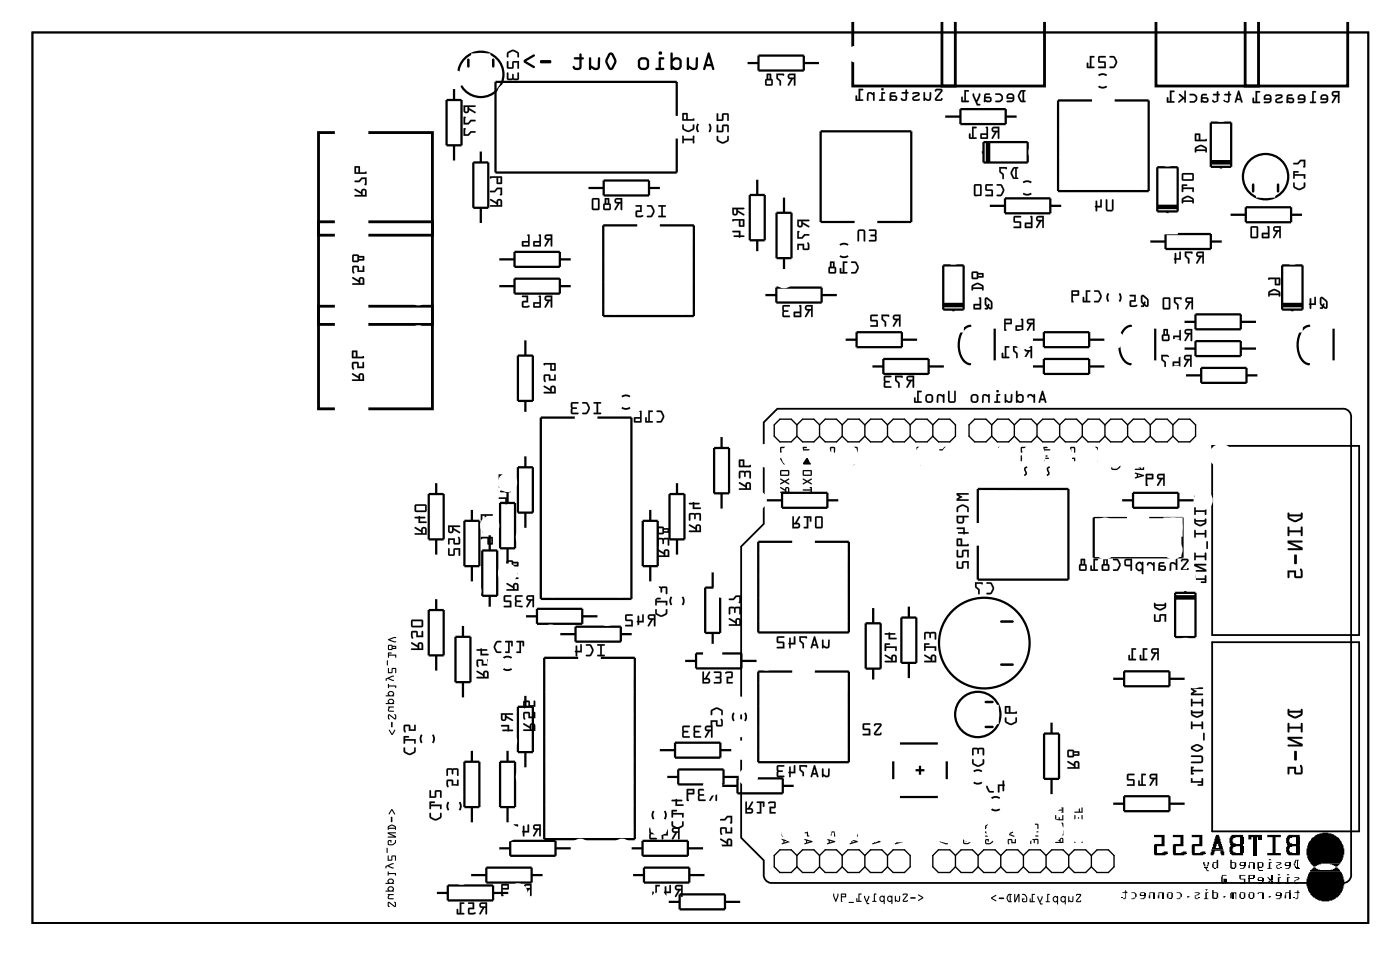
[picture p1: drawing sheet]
<svg xmlns="http://www.w3.org/2000/svg" width="157mm" height="107mm" viewBox="0 0 157 107" stroke-linecap="round" stroke-linejoin="round" font-family="sans-serif">
<g fill="none" stroke="#000" stroke-width=".2">
<path d="M3.6 3.6h149.8v99.8h-149.8zM78.3 13.9a.73 .73 0 0 0 0 .9M79.5 13.9a.73 .73 0 0 1 0 .9M124.1 8.5a.73 .73 0 0 0-.9 0M124.1 9.7a.73 .73 0 0 1-.9 0M95.1 27.5a.73 .73 0 0 0-.9 0M95.1 28.7a.73 .73 0 0 1-.9 0M115.6 20.5a.73 .73 0 0 0-.9 0M115.6 21.7a.73 .73 0 0 1-.9 0M124.3 32.9a.73 .73 0 0 0 0 .9M125.5 32.9a.73 .73 0 0 1 0 .9M70.6 44.5a.73 .73 0 0 0-.9 0"/>
<path d="M70.6 45.7a.73 .73 0 0 1-.9 0M85.6 47.3l1.6-1.5h63.3a.9 .9 0 0 1 1 1v51.1a.9 .9 0 0 1-1 1h-63.9a.9 .9 0 0 1-1-1v-1.5l-2.5-2.5v-32.7l2.5-2.5zM135.9 50h16.5v21.2h-16.5zM57.4 73.7a.73 .73 0 0 0-.9 0M57.4 75a.73 .73 0 0 1-.9 0M75.3 66.9a.73 .73 0 0 0 0 .9M76.5 66.9a.73 .73 0 0 1 0 .9M82.3 79.9a.73 .73 0 0 0 0 .9M83.5 79.9a.73 .73 0 0 1 0 .9M135.9 72h16.5v21.2h-16.5zM47.3 82.3a.73 .73 0 0 0 0 .9M48.5 82.3a.73 .73 0 0 1 0 .9"/>
<path d="M50.3 89.9a.73 .73 0 0 0 0 .9M51.5 89.9a.73 .73 0 0 1 0 .9M73.3 90.9a.73 .73 0 0 0 0 .9M74.5 90.9a.73 .73 0 0 1 0 .9M110.1 86.5a.73 .73 0 0 0-.9 0M110.1 87.7a.73 .73 0 0 1-.9 0M112.1 89.5a.73 .73 0 0 0-.9 0M112.1 90.7a.73 .73 0 0 1-.9 0"/>
</g>
<g fill="#000">
<path d="M87.5 51.3h.8l.1 .1-.5 .7-.4-.6zM90 50.1h.5l-.1 .1h-.3v.1h.9v.4h-.1v-.2h-.8v.2zM90.4 51.4h.2l.3 .5v.1h-.8l-.1-.1zM92.6 50.1h.1v.5h.4v-.5h.5v.1v.5h-.1v-.5h-.3v.5h-.6zM95.2 50.1h.9l.1 .1v.5h-.1v-.5h-.3l-.1 .4-.1-.4h-.3v.5h-.1zM97.7 50.2l.4-.1 .5 .1v.1h-.4v.3h.5v.1h-.7v-.4h-.3zM100.3 50.1h.4l.1 .4h.3v-.4h.2v.5h-.6v-.4h-.3v.4a.11 .11 0 0 1-.1 .1 .11 .11 0 0 1-.1-.2zM105.3 50.4l.4-.1 .2-.2h.4v.6h-.1v-.5h-.2l-.3 .3h-.3zM125.8 100h.3l.1-.3 .2 .3v.1h-.1v.6l-.1 .1h-.3v-.1l.3-.1v-.5h-.4zM126.9 100h.4l.2 .2v.3l-.1 .1h-.1v-.4l-.1-.1h-.3zM127.9 100h.5v.1h-.4v.2h-.2zM128.9 100h.6v.1h-.5v.6h-.2z"/>
<path d="M129.9 100h.6v.1h-.5v.6h-.2zM129.4 93.6h1.2v1.2h-.9v.8h-.3v-.9l.1-.1h.7v-.8h-.8zM129.4 95.7h1.4v.1h-.1h-1.2zM130.3 95.5l.6-.1v.2h-.6zM129.4 95.6h1.5v.1h-1.5zM130.9 100h.5v.1h-.4v.5l.1 .1-.3-.1zM131.9 100h.5l.1 .2v.3l-.1 .1v-.4l-.1-.1h-.4zM131.5 93.6h1.2v1.2h-.8v.8h-.4v-.9l.1-.1h.8v-.8h-.9zM131.5 95.7h1.5v.1h-.2h-1.2zM132.4 95.5l.6-.1v.2h-.6zM131.5 95.6h1.5v.1h-1.5zM134 100h.5l.1 .2-.2 .1h-.3l.3-.2h-.4z"/>
<path d="M133.6 93.6h1.2v1.2h-.8v.8h-.4v-.9l.1-.1h.8v-.8h-.9zM133.6 95.7h1.5v.1h-.2h-1.2zM134.9 96.6h.2l.1 .5-.3-.2zM134.6 95.5l.6-.1v.2h-.6zM133.6 95.6h1.6v.1h-1.6zM135.2 97.2h.1v.3h.3v.1h-.3l-.1-.2zM135.1 97.1h.3v.1h-.3zM135.2 99.7h.2l-.2 .1zM135.2 100h.3v.1h-.2v.6h.2v.1h-.5v-.1h.2zM135.4 96.6h.2v.3l-.3 .2zM135.9 99.7h.2v.3h.4v.1h-.4v.5h.2l-.2 .2-.2-.1zM136.2 97.3h.1v.1h-.1z"/>
<path d="M136 96.6h.4v-.2h.2v.3h-.5v.5l.1 .1-.3-.1zM136.4 96.7h.2v.6h-.3l.1-.1zM136.3 93.6h.4l.1 .4h.1v.3v.3h-.5l-.1 .5h-.4zM136.6 94.6h.4l.1 .5h-.4zM135.9 95.1h1.2v.1h-1.2zM135.8 95.2h1.4v.1h-.9l-.2 .5h-.3zM136.9 95.3h.3l.1 .1v.4h-.4zM137.1 99h.2v.1h-.2zM137.4 99v.1zM137 98h.5v.1h-.4v.8h-.2v-.7h.1zM137.2 98.5h.3v.1h-.1v.3h-.2zM137.4 98.6h.2v.3h-.2z"/>
<path d="M137 98.9h.6v.1h-.6zM138 96.4h.1v.2h.4v.1h-.4v.5h.2l-.2 .2-.1-.1zM138.2 97.3h.3v.1h-.3zM138.5 96.7h.1v.5l-.1 .1h-.1l.1-.1zM138 100.1v-.1h.6v.1h-.5v.6h-.1zM138.1 93.6h1.3v.2h-.9v.1h-.2l-.1 .4h.1v.2h.2v.1h-.5l-.1-.1v-.6h.1v-.2zM139.1 93.8h.3v.8h-.3zM138 94.6h1.4v.1h-1.4zM138 94.7h1.4v.1h-.9v.1h-.2l-.1 .4h.1v.2h.2v.1h-.5l-.1-.1v-.6h.1zM139.1 94.8h.3v.8h-.3zM138 95.6h1.4v.1h-1.4zM138 95.7h1.4v.1h-1.3z"/>
<path d="M139.1 96.6h.5v.1h-.5v.2h-.1zM139.1 100h.5v.1h-.5v.5l.1 .1-.2-.1zM139.5 96.7h.1v.2h-.1zM139.1 96.9h.5v.1h-.5zM139.1 97.3h.3l.1-.3h.1v.2l-.1 .2h-.4zM139 98h.6v.1h-.5v.4h.5v.6h-.5v-.1h.4v-.4h-.4l-.1-.1zM140 98.5h.2v.6l-.2-.1zM140 98.4h.6v.1h-.6zM140.1 100h.5v.1h-.4v.5v.1l-.2-.1zM140.1 96.6h.6v.1h-.5v.6h-.2zM140.5 96.7h.2v.6h-.2zM140 98h.7v.1h-.5v.3h-.2z"/>
<path d="M140.5 98.1h.2v.3h-.2zM140 93.6h1.5v.2h-1.2v.3h-.3zM141.2 93.8h.3v.3h-.3zM141.3 97.2h.2v.1h-.2zM141 96.6h.6v.1h-.4v.4h.1v.1h-.1v.3h.1h-.2v-.1h-.1zM141.3 97.5h.3v.1h-.3zM141.1 98.3h.5v.1h-.4v.2h-.2zM141.5 96.7h.2v.4l-.1 .1h-.2l.1-.1zM141.5 98.4h.2v.2h-.2zM141.1 98.6h.6v.1h-.6zM141.1 99h.3l.1-.3h.2v.2l-.2 .2h-.4zM141 100.1l.1-.1h.6v.1h-.5v.1h-.2z"/>
<path d="M142.1 98.3h.2l.1 .3h-.1zM142.3 96.3h.2v.1h-.1zM142.3 96.6h.3v.1h-.2v.6h.2v.1h-.5v-.1h.2zM142.5 98h.2v.6h-.2zM142.4 98.6h.3h-.3zM142.1 98.9l.3-.3h.3v.1h-.3l-.1 .3h-.2zM142.5 98.7h.2v.3h-.2zM143.1 96.9h.2l-.1 .3 .1 .1h.2v.1h-.3l-.1-.1zM143.3 98h.2l-.1 .1zM142.1 93.6h1.5v.2h-.6v1.8h.6v.2h-1.5v-.2h.6v-1.8h-.6zM143.1 96.6h.5l.1 .2-.2 .1h-.2l.2-.2h-.4zM143.3 98.3h.3v.1h-.1v.6h.1v.1h-.5v-.1h.2z"/>
<path d="M143.1 100h.5v.1h-.4v.2h-.2zM143.5 97.2h.2v.1h-.2zM144.3 98h.3l-.2 .1zM144.1 96.6h.5v.1h-.4v.2h-.2zM144.3 98.3h.3v.1h-.1v.6h.1v.1h-.5v-.1h.2zM144.6 96.7h.1v.2h-.1zM144.1 96.9h.6v.1h-.6zM144.1 97.3h.4l.1-.3h.1v.2l-.1 .2h-.5zM144.1 100h.5v-.3h.1v.4h-.5v.6h-.2zM145.1 98.6h.2l-.1 .3 .1 .1h.3v.1h-.4l-.1-.1zM145.5 96.4h.1v.8h-.1zM145.1 100h.3l.1-.3 .2 .3v.1h-.1v.6l-.1 .1h-.3v-.1l.3-.1v-.5h-.4z"/>
<path d="M145.2 96.4h.5h-.4v.3h-.1l.1 .5-.2-.3zM145.2 97.2h.5v.1h-.5zM145.1 98.3h.6v.2l-.1 .1h-.3l.3-.2h-.5zM144.5 93.6h1.2v.2h-.8v.1h-.3v.4v.2h.3v.1h-.6l-.1-.1v-.6h.1v-.2zM145.4 93.8h.3v.8h-.3zM144.3 94.6h1.4v.1h-1.4zM144.3 94.7h.1h1.3v.1h-.8v.1h-.3v.4v.2h.3v.1h-.6l-.1-.1v-.6h.1zM145.4 94.8h.3v.8h-.3zM144.3 95.6h1.4v.1h-1.4zM144.4 95.7h1.3v.1h-1.2zM145.3 97.3h.4v.1h-.4zM145.6 98.9h.1v.1h-.1z"/>
<path d="M147 97.5l.3-.3h.2l.1 .2 .4 .1h-1zM147.1 93.9l.3-.1 .1-.2 .4-.1v-.1h.4v-.1l1 .1v.1h.3v.1h.2l.1 .2h.2l.1 .2v.2h.2l.2 .5h.1v.4v1h-.1v.3l-.3 .2v.2h-2.2v.1h-.2l-.2 .1h-.2v.1h-.2l-.4-.3v-.2l-.1-.1-.1-.3h-.1v-.4h-.1l.1-1.1h.1l.1-.4 .2-.1zM149.2 97.5h.3l.2-.3h.3l.2 .3h-1zM149.1 96.8h1.1v.1l-.2 .2h-.3v-.1h-.1l-.2-.1h-.3zM146.8 97.8l.1-.2h3.4l.2 .2v.2h.1l.1 .6v.6v.4h-.1l-.1 .4-.2 .1v.2l-.3 .3h-.2l-.1 .2h-.1l-.2 .1h-.4v.1h-.8v-.1h-.3v-.1h-.4l-.1-.2h-.1l-.4-.3v-.2l-.2-.3-.1-.5h-.1v-.8h.1v-.3h.1zM125.8 100.6h.1v.1h-.1zM126.9 100.7l.4-.1-.1 .2h-.3zM128.3 100.1h.2v.2h-.2zM127.9 100.3h.6v.1h-.6zM127.9 100.7h.3l.1-.3h.2v.2l-.2 .2h-.4zM129.3 100.1h.2v.6h-.2zM130.3 100.1h.2v.6h-.2z"/>
<path d="M131.1 100.7h.2v.1h-.2zM131.3 100.1h.2v.5l-.2 .1v-.1zM131.9 100.7l.5-.1-.1 .2h-.4zM133.1 100.4h.3v.1l-.3 .1zM134 100.3h.1v.1v.3h.3v.1h-.3l-.1-.1zM134.4 100.6h.2v.1h-.2zM136.2 100.7h.2v.1h-.2zM136.4 100.1h.2v.5l-.3 .1 .1-.1zM137.2 100.4h.2v.1l-.2 .1zM138.2 100.1h.2v.6h-.2zM138.5 100.1h.1v.7h-.1v-.6zM139.2 100.7h.3v.1h-.3z"/>
<path d="M139.5 100.1h.1v.5l-.2 .1 .1-.1zM140.2 100.7h.3v.1h-.3zM140.5 100.1h.2v.5l-.3 .1 .1-.1zM141.5 100.1h.2v.6h-.2zM142.3 100.4h.2v.1l-.2 .1zM143.5 100.1h.2v.2h-.2zM143.1 100.3h.6v.1h-.6zM143.1 100.7h.4v-.3h.2v.2l-.2 .2h-.4zM144.6 100.1h.1v.6h-.1zM145.1 100.6h.1v.1h-.1z"/>
<path d="M52 11.8v.6a.31 .31 0 0 0 .3 .3 .31 .31 0 0 0 .3-.4l.7 .4v-.2l-.7-.4v-.1h.6l.1-.1zM52.2 12h.2v.5l-.2-.1zM52 13.1v.9l.5-.1 .3-.3 .5-.1v-.1h-.5l-.3 .4h-.3v-.7zM52 14.4v.8h.5l.3-.3 .5-.1v-.1h-.5l-.3 .3h-.3v-.6z"/>
<path d="M52 11.8v.6a.32 .32 0 0 0 .3 .3 .32 .32 0 0 0 .3-.4l.6 .4a.1 .1 0 0 0 .1-.1 .1 .1 0 0 0 0-.1l-.7-.4v-.1h.6a.1 .1 0 0 0 .1-.1 .1 .1 0 0 0-.1-.1zM52 11.8l1.3 .1-.1 .1h-.6v.1l.7 .4v.2l-.7-.4a.31 .31 0 0 1-.3 .4 .31 .31 0 0 1-.3-.3zM52.2 12h.2v.5l-.2-.1zM52.1 12l.1 .5h.2v-.5zM52 13.1v.9h.5l.3-.4h.4a.1 .1 0 0 0 .1-.1 .1 .1 0 0 0-.1-.1h-.4l-.3 .4h-.3v-.5v-.2zM52 13.1h.2l-.1 .7h.4l.3-.4h.5v.1l-.5 .1-.3 .3-.5 .1zM52 14.4v.8h.5l.3-.3h.4a.1 .1 0 0 0 .1-.1 .1 .1 0 0 0-.1-.1h-.4l-.3 .3h-.3v-.5v-.1zM52 14.4h.2l-.1 .7h.4l.3-.4h.5v.1l-.5 .1-.3 .3h-.5z"/>
<path d="M56.9 5.8l-.1 .2 .1 .4h.1v-.4l.5-.3 .5 .3v.4h.1h.1a.6 .6 0 0 0-.6-.8h-.3zM56.9 6.9l-.1 .6 .1 .2h.6l.1-.7h.4v.7h.2v-.9l-.7 .1-.1 .6h-.4v-.6zM56.9 8.1l-.1 .7 .1 .2 .6-.1 .5 .1 .2-.1-.1-.8-.1 .1v.6h-.4v-.5h-.1h-.1v.5h-.4v-.6z"/>
<path d="M56.9 5.8l-.1 .6a.1 .1 0 0 0 .1 .1 .1 .1 0 0 0 .1-.1v-.4l.5-.2 .5 .2v.4a.1 .1 0 0 0 .1 .1 .1 .1 0 0 0 .1-.1v-.5l-.5-.3h-.3zM56.9 5.8l.4-.2a.83 .83 0 0 1 .9 .4v.4h-.1h-.1v-.4l-.4-.2h-.2l-.4 .2v.4h-.1h-.1v-.4zM56.9 6.9l-.1 .6 .1 .2h.7v-.7h.4v.6a.1 .1 0 0 0 .1 .1 .1 .1 0 0 0 .1-.1v-.8l-.7 .1-.1 .6h-.4v-.6zM56.9 6.9h.1v.6h.4l.1-.6 .7-.1v.9h-.2v-.7h-.4l-.1 .7h-.6l-.1-.2zM56.9 8.1l-.1 .7 .2 .2 .5-.1 .6 .1 .1-.2v-.6a.1 .1 0 0 0-.1-.1 .1 .1 0 0 0-.1 .1v.6h-.4v-.4a.1 .1 0 0 0-.1-.1 .1 .1 0 0 0-.1 .1v.4h-.4v-.6zM56.9 8.1l.1 .1v.6h.4v-.5h.1h.1v.5h.4v-.6l.1-.1 .1 .8-.2 .1-.5-.1-.6 .1-.1-.2z"/>
<path d="M76.5 15.2l.1 .9 .1-.1v-.3h1v.3h.2l-.1-.8-.1 .1v.2h-1v-.2zM76.5 14a.6 .6 0 0 0 .6 .8h.3l.4-.3 .1-.5h-.2v.4l-.5 .2-.5-.2v-.4zM76.5 12.7l.1 .8h1.3l-.1-.2-.1 .1h-.6v-.7zM76.7 12.8h.2v.6h-.2z"/>
<path d="M76.5 15.2v.8a.1 .1 0 0 0 .1 .1 .1 .1 0 0 0 .1-.1v-.3h1v.3a.1 .1 0 0 0 .1 .1 .1 .1 0 0 0 .1-.1v-.7a.1 .1 0 0 0-.1-.1 .1 .1 0 0 0-.1 .1v.2h-1v-.2zM76.5 15.2l.2 .1v.3h1v-.3l.1-.1v.8h-.1v-.3h-1v.3l-.1 .1zM76.5 14v.5l.7 .3 .6-.2 .1-.6a.1 .1 0 0 0-.1-.1 .1 .1 0 0 0-.1 .1v.4l-.5 .2-.5-.2v-.4zM76.5 14h.2v.4l.5 .2 .5-.2v-.4h.1v.5l-.4 .3a.83 .83 0 0 1-.9-.4zM76.5 12.7l.1 .8h1.2l.1-.1a.09 .09 0 0 0-.1-.1 .09 .09 0 0 0-.1 .1h-.6v-.7zM76.5 12.7h.6v.7h.6l.1-.1v.2h-1.2zM76.7 12.8h.2v.6h-.2zM76.7 12.8v.6h.3v-.6z"/>
<path d="M79.4 5.9l-.6 1.8a.13 .13 0 0 0 .1 .2 .13 .13 0 0 0 .2-.1l.1-.4h.6l.1 .4a.13 .13 0 0 0 .1 .1 .13 .13 0 0 0 .1-.2l-.5-1.7-.1-.1zM79.4 5.9l.2 .1 .5 1.7a.13 .13 0 0 1-.1 .2 .13 .13 0 0 1-.1-.1l-.1-.4h-.6l-.1 .4a.13 .13 0 0 1-.2 .1 .13 .13 0 0 1-.1-.2zM79.5 6.5l.2 .7h-.4zM79.5 6.5l-.2 .7h.4zM77 6.4v1.3a.13 .13 0 0 0 .1 .2 .14 .14 0 0 0 .2-.2v-.1l.2 .2a.49 .49 0 0 0 .7-.3l.1-1a.13 .13 0 0 0-.2-.1 .13 .13 0 0 0-.1 .1v1l-.3 .1-.4-.3v-.8zM77 6.4l.3 .1v.8l.4 .3 .3-.1v-1a.13 .13 0 0 1 .1-.1 .13 .13 0 0 1 .2 .1l-.1 1a.55 .55 0 0 1-.4 .4 .55 .55 0 0 1-.5-.3v.1a.14 .14 0 0 1-.2 .2 .13 .13 0 0 1-.1-.2zM75.2 5.9v1.8a.13 .13 0 0 0 .1 .1 .13 .13 0 0 0 .1-.1l.4 .2 .3-.1 .2-.1a1.07 1.07 0 0 0 .1-.9l-.3-.4h-.4l-.3 .2v-.6zM75.2 5.9l.2 .1v.6l.3-.2h.4l.3 .4a1.07 1.07 0 0 1-.1 .9l-.2 .1-.3 .1-.4-.2a.13 .13 0 0 1-.1 .2 .13 .13 0 0 1-.1-.2zM75.5 6.9l.2-.2h.4l.1 .2-.1 .6-.3 .1-.3-.2zM75.5 6.9v.5l.2 .2h.3l.1-.1v-.7l-.1-.1h-.3zM73.9 6.4v1.2h-.3a.13 .13 0 0 0-.1 .1 .13 .13 0 0 0 .1 .2h.8a.13 .13 0 0 0 .1-.2 .13 .13 0 0 0-.1-.1h-.3v-.9h.3a.13 .13 0 0 0 .1-.2 .13 .13 0 0 0-.1-.1zM73.9 6.4h.5a.13 .13 0 0 1 .1 .1 .13 .13 0 0 1-.1 .2h-.3v.9h.3a.13 .13 0 0 1 .1 .1 .13 .13 0 0 1-.1 .2h-.8a.13 .13 0 0 1-.1-.2 .13 .13 0 0 1 .1-.1h.3zM73.8 6a.2 .2 0 0 0 .4 0 .2 .2 0 0 0-.4 0zM73.8 5.9a.2 .2 0 0 1 .4 0 .2 .2 0 0 1-.4 0zM71.7 6.6a1.02 1.02 0 0 0-.2 .8l.1 .2 .3 .2h.5l.3-.1a1.05 1.05 0 0 0 .1-.9l-.2-.2a.64 .64 0 0 0-.6-.2zM71.7 6.6l.2-.2h.5l.4 .4a1.06 1.06 0 0 1-.1 .9l-.3 .1h-.5l-.3-.2-.1-.2a1.02 1.02 0 0 1 .2-.8zM71.9 6.7h.4l.2 .1v.6l-.1 .2h-.4l-.2-.2v-.5zM71.9 6.7l-.1 .2v.5l.2 .2h.4l.1-.2v-.6l-.2-.1zM68.3 6l-.4 .9 .3 .8a.33 .33 0 0 0 .6 0 1.16 1.16 0 0 0 .3-1l-.4-.7-.2-.1zM68.2 6l.3-.1 .3 .2a1.17 1.17 0 0 1 .3 .9l-.3 .7a.34 .34 0 0 1-.6 0 1.17 1.17 0 0 1 0-1.7zM68.5 6.1l.1 .1 .3 .7-.4 .7-.4-.7zM68.5 6.1l-.4 .8 .4 .7 .4-.7-.3-.7zM66.1 6.4l-.1 1.3a.14 .14 0 0 0 .2 .2 .13 .13 0 0 0 .1-.2v-.1l.2 .2a.49 .49 0 0 0 .8-.3v-1a.13 .13 0 0 0-.1-.1 .13 .13 0 0 0-.2 .1v1l-.3 .1-.4-.3v-.8zM66.1 6.4l.2 .1v.8l.4 .3 .3-.1v-1a.13 .13 0 0 1 .2-.1 .13 .13 0 0 1 .1 .1v1a.55 .55 0 0 1-.5 .4 .55 .55 0 0 1-.5-.3v.1a.13 .13 0 0 1-.1 .2 .14 .14 0 0 1-.2-.2zM64.4 6.4v.3h.6v.8l-.2 .1-.3-.1a.14 .14 0 0 0-.2-.1 .14 .14 0 0 0-.1 .1 .54 .54 0 0 0 .5 .4 .54 .54 0 0 0 .5-.4v-.8h.1a.14 .14 0 0 0 .2-.2 .13 .13 0 0 0-.2-.1h-.1v-.3a.13 .13 0 0 0-.1-.1 .13 .13 0 0 0-.1 .1v.3zM64.4 6.4h.6v-.3a.13 .13 0 0 1 .1-.1 .13 .13 0 0 1 .1 .1v.3h.1a.13 .13 0 0 1 .2 .1 .14 .14 0 0 1-.2 .2h-.1v.8a.51 .51 0 0 1-.5 .4 .51 .51 0 0 1-.5-.4 .19 .19 0 0 1 .2-.1 .19 .19 0 0 1 .1 .2l.5-.1v-.8h-.6zM60.6 6.8v.2v.1h1.1a.19 .19 0 0 0 .1-.2 .19 .19 0 0 0-.1-.2zM60.6 6.8l1.1-.1a.19 .19 0 0 1 .1 .2 .19 .19 0 0 1-.1 .2h-1.1l-.1-.1zM58.8 6.7v.3l1 .6a.13 .13 0 0 0 .2 0 .13 .13 0 0 0-.1-.2l-.9-.5 .9-.6a.13 .13 0 0 0 .1-.1 .13 .13 0 0 0-.2-.1zM58.8 6.7l1-.6a.13 .13 0 0 1 .2 0 .13 .13 0 0 1-.1 .2l-.9 .6 .9 .5a.13 .13 0 0 1 .1 .2 .13 .13 0 0 1-.2 0l-1-.6z"/>
<path d="M79.4 5.9l-.6 1.8a.13 .13 0 0 0 .1 .2 .13 .13 0 0 0 .2-.1l.1-.4h.6l.1 .4a.13 .13 0 0 0 .1 .1 .13 .13 0 0 0 .1-.2l-.5-1.7zM79.5 6.5l.2 .7h-.4zM77 6.4v1.3a.13 .13 0 0 0 .1 .2 .14 .14 0 0 0 .2-.2v-.1a.55 .55 0 0 0 .5 .3 .55 .55 0 0 0 .4-.4l.1-1a.13 .13 0 0 0-.2-.1 .13 .13 0 0 0-.1 .1v1l-.3 .1-.4-.3v-.8zM75.2 5.9v1.8a.13 .13 0 0 0 .1 .2 .13 .13 0 0 0 .1-.2l.4 .2 .3-.1 .2-.1a1.07 1.07 0 0 0 .1-.9 .6 .6 0 0 0-.8-.4l-.2 .2v-.6zM75.5 6.9l.2-.2h.4l.1 .2-.1 .6-.1 .1h-.3l-.2-.2zM73.9 6.4v1.2h-.3a.13 .13 0 0 0-.1 .1 .13 .13 0 0 0 .1 .2h.8a.13 .13 0 0 0 .1-.2 .13 .13 0 0 0-.1-.1h-.3v-.9h.3a.13 .13 0 0 0 .1-.2 .13 .13 0 0 0-.1-.1zM73.8 6a.2 .2 0 0 0 .4 0 .2 .2 0 0 0-.4 0zM71.7 6.6a1.02 1.02 0 0 0-.2 .8l.1 .2 .3 .2h.5l.3-.1a1.05 1.05 0 0 0 .1-.9l-.2-.2a.64 .64 0 0 0-.6-.2zM71.9 6.7h.4l.2 .1v.6l-.1 .2h-.4l-.2-.2v-.5zM68.3 6l-.1 .1a1.17 1.17 0 0 0 .1 1.6l.2 .2 .3-.2a1.17 1.17 0 0 0-.1-1.7l-.2-.1zM68.5 6.1l.1 .1 .3 .7-.4 .7-.4-.7zM66.1 6.4l-.1 1.3a.14 .14 0 0 0 .2 .2 .13 .13 0 0 0 .1-.2v-.1a.55 .55 0 0 0 .5 .3 .55 .55 0 0 0 .5-.4v-1a.13 .13 0 0 0-.1-.1 .13 .13 0 0 0-.2 .1v1l-.3 .1-.4-.3v-.8zM64.4 6.4v.3h.6v.8l-.2 .1-.3-.1a.14 .14 0 0 0-.2-.1 .14 .14 0 0 0-.1 .1 .54 .54 0 0 0 .5 .4 .54 .54 0 0 0 .5-.4v-.8h.1a.14 .14 0 0 0 .2-.2 .13 .13 0 0 0-.2-.1h-.1v-.3a.13 .13 0 0 0-.1-.1 .13 .13 0 0 0-.1 .1v.3zM60.6 6.8l-.1 .2 .1 .1h1.1a.19 .19 0 0 0 .1-.2 .19 .19 0 0 0-.1-.2zM58.8 6.7v.3l1 .6a.13 .13 0 0 0 .2 0 .13 .13 0 0 0-.1-.2l-.9-.5 .9-.6a.13 .13 0 0 0 .1-.1 .13 .13 0 0 0-.2-.1z"/>
<path d="M80.4 15.3a.6 .6 0 0 0 .6 .8h.2l.4-.3 .1-.5h-.1l-.1 .4-.5 .2-.5-.2v-.4zM80.4 14v.8h.7v-.7h.4l.1 .7h.1v-.7l-.1-.1h-.6v.6h-.5v-.6zM80.4 12.7v.9l.7-.1v-.6h.4l.1 .6h.1v-.6l-.1-.2h-.6v.7h-.5v-.7z"/>
<path d="M80.4 15.2v.6l.6 .3 .6-.3 .1-.5a.1 .1 0 0 0-.1-.1 .1 .1 0 0 0-.1 .1v.4l-.5 .2-.4-.2-.1-.4zM80.4 15.3h.1v.4l.5 .2 .5-.2 .1-.4h.1v.5l-.5 .3a.83 .83 0 0 1-.8-.4zM80.4 14v.8h.7v-.7h.4v.6a.1 .1 0 0 0 .1 .1 .1 .1 0 0 0 .1-.1v-.6l-.1-.1h-.6v.6h-.5v-.6zM80.4 14h.1v.7h.5v-.7h.6l.1 .1v.7h-.1v-.7h-.5v.7h-.7zM80.4 12.7v.9l.7-.1v-.6h.4v.6a.1 .1 0 0 0 .1 .1 .1 .1 0 0 0 .1-.1v-.6l-.1-.2h-.6v.7h-.5v-.7zM80.4 12.7h.1v.7h.5v-.7h.6l.1 .2v.6h-.1v-.6h-.5v.6l-.7 .1z"/>
<path d="M88.4 8.3a.32 .32 0 0 0-.1 .4 .32 .32 0 0 0 .4 .2l-.4 .7h.2l.4-.7h.1v.6l.1 .1 .1-1.4zM88.5 8.4h.5v.3h-.4zM87.1 8.2v.6l.3 .3v.5h.1l.1-.6-.4-.3v-.3h.6v.1l.1-.2zM86 8.3v.5l-.2 .2v.5l.2 .1h.5l.2-.2v-.4l-.2-.2v-.5zM86 9h.5v.4h-.5zM86.1 8.4h.2v.4h-.2z"/>
<path d="M88.4 8.3a.32 .32 0 0 0-.1 .4 .32 .32 0 0 0 .4 .2l-.4 .6a.1 .1 0 0 0 .1 .1 .1 .1 0 0 0 .1 0l.4-.7h.1v.6a.1 .1 0 0 0 .1 .1 .1 .1 0 0 0 .1-.1v-1.3h-.6zM88.4 8.3l.8-.1-.1 1.4-.1-.1v-.6h-.1l-.4 .7-.2-.1 .4-.6a.31 .31 0 0 1-.3-.2 .31 .31 0 0 1 0-.4zM88.5 8.5l.5-.1v.3h-.4zM88.5 8.4l.1 .3h.4v-.3zM87 8.2l.1 .6 .3 .3v.4a.1 .1 0 0 0 .1 .1 .1 .1 0 0 0 .1-.1v-.5l-.4-.3v-.3h.6v.1l.1-.2zM87.1 8.2l.8 .1-.1 .2v-.1h-.6v.3l.4 .3-.1 .6-.1-.1v-.4l-.3-.3zM86 8.3v.5l-.2 .2v.5l.2 .1h.6l.1-.2v-.4l-.2-.2v-.5zM86 8.3h.5v.5l.1 .2v.4l-.1 .2h-.5l-.2-.1v-.5l.2-.2zM86 9h.5v.4h-.5zM86 9v.4h.5v-.4zM86.1 8.4h.2v.4h-.2zM86.1 8.4v.4h.2v-.4z"/>
<path d="M104.9 10l-.1 .2 .1 .1 .2-.2 .4 .1-.6 .8-.1 .2 .2 .1h.5l.2-.1-.1-.2-.1 .1h-.5l.7-.8v-.2l-.2-.2zM103.6 10.3v1h.1v-.1a.38 .38 0 0 0 .4 .1 .38 .38 0 0 0 .3-.2v-.8l-.1 .1-.1 .7h-.1l-.4-.1v-.6zM102.3 10.4v.1a.12 .12 0 0 0 .1 .1 .12 .12 0 0 0 .1-.1h.5l-.6 .3a.27 .27 0 0 0-.1 .3 .27 .27 0 0 0 .3 .2l.5-.1v-.1h-.2h-.4v-.1l.5-.3a.22 .22 0 0 0 .1-.2 .22 .22 0 0 0-.2-.2h-.4zM101.1 10.3l.1 .2h.3v.5l-.2 .1-.2-.1h-.1a.35 .35 0 0 0 .4 .3 .35 .35 0 0 0 .3-.3v-.5l.2-.1-.2-.1v-.3l-.2 .1v.2zM99.8 10.4l-.1 .9h.7a.31 .31 0 0 0 .2-.3 .31 .31 0 0 0-.2-.3h-.5v-.1l.1-.1h.4v-.2zM100 10.9h.4v.2h-.3l-.2-.1zM98.8 10.3v.8h-.2v.2h.6v-.1l-.2-.1v-.6h.2v-.1zM98.8 10a.15 .15 0 0 0 .3 0 .15 .15 0 0 0-.3 0zM97.3 10.4l-.1 .2v.7h.2v-.7l.1-.1 .4 .2v.6h.1v-1h-.1v.2l-.3-.2zM96.3 9.9v1.2h-.2v-.4h-.1l-.1 .6h.8v-.2h-.2v-1h.2l.1-.1z"/>
<path d="M104.9 10l-.1 .2a.13 .13 0 0 0 .2 .1 .13 .13 0 0 0 .1-.2l.4 .1-.6 .8a.21 .21 0 0 0-.1 .2 .21 .21 0 0 0 .2 .1h.5l.2-.2a.13 .13 0 0 0-.1-.1 .13 .13 0 0 0-.1 .1h-.5l.7-.8a.22 .22 0 0 0-.2-.4zM104.9 10h.6a.2 .2 0 0 1 .2 .3l-.7 .8h.5l.1-.1v.2l-.7 .1-.1-.3 .7-.9h-.4l-.2 .2zM103.6 10.3l-.1 .9a.11 .11 0 0 0 .2 .1 .1 .1 0 0 0 0-.1 .39 .39 0 0 0 .7-.1v-.7a.09 .09 0 0 0-.1-.1 .09 .09 0 0 0-.1 .1v.7h-.2l-.3-.1v-.6zM103.6 10.3l.1 .1v.6l.4 .1h.1l.1-.7 .1-.1v.8a.32 .32 0 0 1-.5 .2l-.2-.2v.2h-.1zM102.3 10.4a.12 .12 0 0 0 .1 .2 .12 .12 0 0 0 .1-.1h.4l-.5 .3a.28 .28 0 0 0-.1 .3 .28 .28 0 0 0 .3 .2l.5-.1a.12 .12 0 0 0 0-.1 .12 .12 0 0 0-.2 0h-.4v-.1l.6-.3v-.3l-.1-.1a.71 .71 0 0 0-.7 .1zM102.3 10.4l.2-.1h.4a.22 .22 0 0 1 .2 .2 .22 .22 0 0 1-.1 .2l-.5 .2v.2h.4h.2v.1l-.2 .1h-.4l-.2-.2v-.2l.7-.4h-.5a.09 .09 0 0 1-.1 .1 .11 .11 0 0 1-.1-.2zM101.1 10.3l.1 .2h.3v.5l-.2 .1-.2-.1h-.1a.21 .21 0 0 0 0 .2 .21 .21 0 0 0 .3 .1h.3l.1-.1v-.7h.1a.1 .1 0 0 0 .1-.1 .1 .1 0 0 0-.1-.1h-.1v-.2a.1 .1 0 0 0-.1-.1 .1 .1 0 0 0-.1 .1v.2zM101.1 10.3h.4v-.2h.2v.2l.2 .1-.2 .1v.5a.37 .37 0 0 1-.3 .3 .37 .37 0 0 1-.4-.2l.1-.1 .2 .1h.2v-.1v-.5h-.3zM99.8 10.4l-.1 .8a.09 .09 0 0 0 .1 .1 .09 .09 0 0 0 .1-.1l.5 .1a.32 .32 0 0 0 .2-.3 .32 .32 0 0 0-.2-.3h-.5l.1-.2h.4a.1 .1 0 0 0 0-.1 .1 .1 0 0 0 0-.1zM99.9 10.4l.5-.1v.2h-.4l-.1 .1v.1h.5a.31 .31 0 0 1 .2 .3 .31 .31 0 0 1-.2 .3h-.6zM100 10.9h.4v.2h-.3l-.2-.1zM99.9 10.9v.1l.2 .1h.3v-.2zM98.8 10.3v.8h-.2a.1 .1 0 0 0 0 .1 .1 .1 0 0 0 0 .1h.6a.1 .1 0 0 0 .1-.1 .1 .1 0 0 0-.1-.1h-.2v-.6h.2a.1 .1 0 0 0 .1-.1 .1 .1 0 0 0-.1-.1zM98.9 10.3l.3 .1v.1h-.2v.6l.2 .1v.1h-.6v-.2h.2zM98.8 10a.15 .15 0 0 0 .3 0 .15 .15 0 0 0-.3 0zM98.8 10a.15 .15 0 0 1 .3 0 .15 .15 0 0 1-.3 0zM97.3 10.4l-.1 .8a.09 .09 0 0 0 .1 .1 .09 .09 0 0 0 .1-.1v-.6l.2-.1 .3 .2v.5a.1 .1 0 0 0 .1 .1 .1 .1 0 0 0 .1-.1v-.8a.11 .11 0 0 0-.2-.1 .1 .1 0 0 0 0 .2l-.3-.2zM97.3 10.4l.3-.1 .3 .2v-.2h.1v1h-.1v-.6l-.3-.2h-.2v.8h-.2v-.7zM96.3 9.9v1.2h-.2v-.3a.1 .1 0 0 0-.1-.1 .1 .1 0 0 0-.1 .1l.1 .5h.7a.1 .1 0 0 0 .1-.1 .1 .1 0 0 0-.1-.1h-.2v-1h.2a.1 .1 0 0 0 .1-.1 .1 .1 0 0 0-.1-.1zM96.3 9.9l.5 .1-.1 .1h-.3v1h.3v.2h-.8l.1-.6h.1v.4h.2z"/>
<path d="M111.3 14.3a.32 .32 0 0 0-.1 .4 .32 .32 0 0 0 .4 .1l-.4 .7 .1 .1 .5-.8h.1v.7l.1 .1 .1-1.4zM111.4 14.4h.5v.2h-.5zM110.6 14.2v.7l-.7 .1 .1 .6 .8-.1v-1.2l-.1-.1zM110.1 15.1h.5v.3h-.5zM109 14.2v1.2h-.2v-.4h-.1v.5l.8 .1v-.2h-.3v-1h.3v-.1z"/>
<path d="M111.3 14.3a.32 .32 0 0 0-.1 .4 .32 .32 0 0 0 .4 .1l-.4 .6a.1 .1 0 0 0 0 .2 .11 .11 0 0 0 .2-.1l.4-.7h.1v.7a.1 .1 0 0 0 .1 .1 .1 .1 0 0 0 .1-.1v-1.3h-.6zM111.3 14.3l.8-.1-.1 1.4-.1-.1v-.7h-.1l-.4 .7h-.2l.4-.7a.31 .31 0 0 1-.4-.1 .31 .31 0 0 1 .1-.4zM111.4 14.4h.5v.2h-.5zM111.4 14.4v.2l.5 .1v-.3zM110.5 14.2l.1 .7-.7 .1 .1 .6 .8-.1v-1.2l-.1-.1zM110.6 14.2l.2 .1v1.2l-.8 .1v-.6h.6zM110.1 15.1h.5v.3h-.5zM110.1 15.1v.3h.5v-.3zM109 14.2v1.2h-.2v-.4a.1 .1 0 0 0-.1-.1 .1 .1 0 0 0-.1 .1l.1 .5 .7 .1a.1 .1 0 0 0 .1-.1 .1 .1 0 0 0-.1-.1h-.2v-1h.2a.1 .1 0 0 0 .1-.1 .1 .1 0 0 0-.1-.1zM109 14.2l.5 .1v.1h-.3v1h.3v.2l-.8-.1v-.5h.1v.4h.2z"/>
<path d="M113.6 18.8a.81 .81 0 0 0 0 1.2l.5 .1 .1-.1-.2-.1v-1h.2v-.1l-.4-.1zM113.7 18.9h.1v1h-.1l-.2-.5zM112 18.7l.1 .6 .3 .3v.4l.1 .1 .1-.6-.4-.3v-.3h.5l.1 .1 .1-.2z"/>
<path d="M113.6 18.8l-.3 .5 .1 .3 .2 .4 .5 .1a.1 .1 0 0 0 .1-.1 .1 .1 0 0 0-.1-.1h-.1v-1h.1a.1 .1 0 0 0 .1-.1 .1 .1 0 0 0-.1-.1zM113.6 18.8l.2-.1 .4 .1-.1 .1h-.1v1h.2l-.1 .2-.5-.1-.2-.4v-.4zM113.7 18.9h.1v1l-.1-.1-.2-.4zM113.7 18.9l-.2 .5 .2 .5h.1v-1zM112 18.7v.6l.4 .3v.4a.1 .1 0 0 0 .1 .1 .1 .1 0 0 0 .1-.1v-.5l-.4-.3v-.3h.5l.1 .1 .1-.2zM112 18.7l.9 .1-.1 .2-.1-.1h-.5v.3l.4 .3-.1 .6-.1-.1v-.4l-.3-.3z"/>
<path d="M114.4 10.2a.81 .81 0 0 0 0 1.2l.5 .1 .1-.1-.2-.1v-1l.2-.1v-.1h-.4zM114.5 10.3h.2v1l-.2-.1-.2-.4zM113 10.6l-.1 .2v.3h.7l-.2 .2h-.5v.1h.7l.1-.3v-.5l-.3-.1h-.3zM113.1 10.7l.4-.1 .1 .3h-.6zM111.6 10.5l.1 .1h.4l.2 .2v.3l-.2 .2h-.5l.1 .1 .4 .1a.5 .5 0 0 0 .4-.5 .5 .5 0 0 0-.4-.5zM110.4 10.5l-.1 .9 .6 .1a.31 .31 0 0 0 .3-.4 .31 .31 0 0 0-.3-.3h-.4v-.1l.1-.1h.4v-.1zM110.5 11h.5v.2l-.3 .1-.2-.1zM109.1 10.5v.2l.4 1.1h.4v-.1l-.2-.1-.2-.2 .2-.1 .2-.6v-.2h-.1l-.3 .7-.3-.7zM108.1 10.1v1.2h-.1v-.4l-.2-.1v.6h.8v-.1h-.3v-1h.3v-.2z"/>
<path d="M114.4 10.2l-.3 .5 .1 .3 .2 .4 .5 .1a.1 .1 0 0 0 .1-.1 .1 .1 0 0 0-.1-.1h-.1v-1h.1a.1 .1 0 0 0 .1-.1 .1 .1 0 0 0-.1-.1zM114.4 10.2l.2-.1h.4l-.1 .2h-.1v1h.2l-.1 .1h-.4l-.3-.4v-.4zM114.6 10.3h.1v1l-.2-.1-.2-.4zM114.5 10.3l-.2 .5 .2 .4 .2 .1v-1zM113 10.6l-.1 .2v.3h.7l-.2 .2h-.4a.1 .1 0 0 0-.1 .1 .1 .1 0 0 0 .1 .1h.4l.2-.1 .1-.1v-.5l-.2-.3h-.4zM113 10.6l.1-.1h.3l.3 .1v.5l-.1 .3h-.7v-.1h.5l.2-.2h-.7v-.3zM113.1 10.7h.4l.1 .2h-.6zM113.1 10.7l-.1 .2h.6l-.1-.3zM111.6 10.5v.1l.5 .1 .2 .2v.2l-.2 .1-.4 .1a.1 .1 0 0 0-.1 .1 .1 .1 0 0 0 .1 .1l.5-.1a.49 .49 0 0 0 .1-.8l-.2-.1zM111.6 10.5h.5l.3 .2 .1 .2-.1 .4-.3 .1h-.5l.1-.1h.4l.2-.2v-.3l-.2-.1-.4-.1zM110.4 10.5l-.1 .9a.09 .09 0 0 0 .1 .1 .09 .09 0 0 0 .1-.1l.4 .1a.32 .32 0 0 0 .3-.4 .32 .32 0 0 0-.3-.3h-.4l.1-.1 .3-.1a.1 .1 0 0 0 .1-.1 .1 .1 0 0 0-.1 0zM110.4 10.5h.6v.1h-.4l-.1 .1v.2l.4-.1a.31 .31 0 0 1 .3 .3 .31 .31 0 0 1-.3 .3h-.6zM110.5 11h.5v.2l-.3 .1-.2-.1zM110.5 11v.2l.2 .1 .3-.1v-.2zM109.1 10.5v.2l.4 1.1h.3a.1 .1 0 0 0 .1-.1 .1 .1 0 0 0-.1-.1h-.1l-.2-.2 .2-.1 .2-.7a.1 .1 0 0 0-.1-.1 .1 .1 0 0 0-.1 .1l-.2 .6-.3-.7zM109.1 10.5h.1l.3 .7 .3-.7h.1v.2l-.2 .6-.2 .1 .2 .3h.2v.1h-.4l-.4-1.1zM108.1 10.1v1.2h-.1v-.4a.1 .1 0 0 0-.1-.1 .1 .1 0 0 0-.1 .1v.5l.8 .1a.1 .1 0 0 0 .1-.1 .1 .1 0 0 0-.1-.1h-.3v-1h.3a.1 .1 0 0 0 .1-.1 .1 .1 0 0 0-.1-.1zM108.1 10.1h.5v.2h-.3v1h.3v.1h-.8v-.6l.1 .1 .1 .4h.1z"/>
<path d="M124.4 6.3l.1 .1 .4 .1 .2 .5-.2 .4-.4 .1-.1 .1h.1a.6 .6 0 0 0 .8-.6l-.1-.2-.2-.4-.2-.1zM123.2 6.3l-.1 .6 .2 .1h.5v.5h-.6l-.1 .1h.9l-.1-.7h-.6v-.5h.6l.1-.1zM122.2 6.3v1.2h-.2v-.4l-.1-.1v.6h.8v-.1h-.3v-1.1h.3v-.1z"/>
<path d="M124.4 6.3l.1 .2h.4l.2 .5-.2 .4-.4 .1a.1 .1 0 0 0-.1 0 .1 .1 0 0 0 .1 .1h.5l.3-.6-.3-.7zM124.4 6.3h.6l.2 .5a.83 .83 0 0 1-.3 .8h-.4l-.1-.1h.1h.4l.2-.4v-.3l-.2-.3-.4-.1zM123.2 6.3v.7h.6v.5h-.6a.1 .1 0 0 0-.1 0 .1 .1 0 0 0 .1 .1h.8v-.7h-.7v-.5l.6 .1a.1 .1 0 0 0 .1-.1 .1 .1 0 0 0-.1-.1zM123.2 6.3h.8l-.1 .1h-.6v.5h.6l.1 .7h-.9l.1-.1h.6v-.5h-.5l-.1-.1zM122.2 6.3v1.2h-.2v-.4a.1 .1 0 0 0-.1-.1 .1 .1 0 0 0 0 .1v.5h.7a.1 .1 0 0 0 .1-.1 .1 .1 0 0 0-.1 0h-.2v-1.1l.2 .1a.1 .1 0 0 0 .1-.1 .1 .1 0 0 0-.1-.1zM122.2 6.3h.5v.1h-.3v1.1h.3v.1h-.8v-.6l.1 .1v.4h.2z"/>
<path d="M134.1 16.5l-.1 .5 .1 .1v-.2h1.1v.2h.1v-.6a.8 .8 0 0 0-1.2-.1zM134.2 16.6l.5-.2 .4 .2 .1 .1h-1.1zM134 15v.8h1.3l-.1-.2v.1h-.6l-.1-.7zM134.1 15.1h.3v.6h-.3z"/>
<path d="M134.1 16.5l-.1 .5a.1 .1 0 0 0 .1 .1 .1 .1 0 0 0 .1-.1l-.1-.1h1.1l-.1 .1a.1 .1 0 0 0 .1 .1 .1 .1 0 0 0 .1-.1v-.5l-.5-.2-.2-.1zM134.1 16.5l.4-.2h.3l.5 .2v.5l-.1 .1v-.2h-1.1v.1l-.1 .1v-.4zM134.2 16.6l.5-.2 .4 .2 .1 .1h-1.1zM134.2 16.6l-.1 .2h1.1l-.1-.2-.4-.2zM134 15v.8h1.2l.1-.1a.09 .09 0 0 0 0-.1 .09 .09 0 0 0-.1 .1h-.6l-.1-.7zM134 15h.5l.1 .7h.6v-.1l.1 .2h-1.3zM134.1 15.1h.3v.6h-.3zM134.1 15.1v.6h.3v-.6z"/>
<path d="M138.8 10.2l-.3 1.3h.1l.1-.3h.4l.1 .3h.1v-.1l-.3-1.2zM138.9 10.6l.1 .4h-.2zM137.3 10.5v.2h.4v.5l-.3 .1-.1-.1h-.1a.35 .35 0 0 0 .3 .3 .35 .35 0 0 0 .4-.3v-.5l.2-.1-.2-.1v-.3l-.2 .1v.2zM136 10.5l.1 .2h.3v.5l-.2 .1-.2-.1h-.1a.35 .35 0 0 0 .4 .3 .35 .35 0 0 0 .3-.3v-.5l.2-.1-.2-.1v-.3l-.2 .1v.2zM134.7 10.6v.9h.6a.31 .31 0 0 0 .2-.3 .31 .31 0 0 0-.2-.3h-.5v-.1l.1-.1h.4v-.2zM134.9 11.1h.4v.2h-.3l-.2-.1zM133.4 10.5v.2h.5l.2 .2v.3l-.2 .1-.5 .1v.1h.4a.5 .5 0 0 0 .5-.5 .5 .5 0 0 0-.5-.5zM132.2 10.5v.2l.4 .3-.5 .4v.1h.2l.4-.4 .1 .1v.3h.2v-1.3h-.2v.7l-.5-.4zM131.2 10.1v1.2h-.2v-.4h-.1l-.1 .6h.9v-.2h-.3v-1h.3v-.1z"/>
<path d="M138.8 10.2l-.3 1.3h.1l.1-.3h.4l.1 .3h.1v-.1l-.3-1.2zM138.8 10.2h.2l.3 1.2v.1l-.1-.1-.1-.2h-.4l-.1 .3-.1-.1zM138.9 10.6l.1 .4h-.2zM138.9 10.5l-.2 .5h.3zM137.3 10.5v.2h.4v.5l-.3 .1-.1-.1h-.1a.21 .21 0 0 0 0 .2 .21 .21 0 0 0 .2 .1h.3l.2-.1v-.7h.1a.1 .1 0 0 0 .1-.1 .1 .1 0 0 0-.1-.1h-.1v-.2a.1 .1 0 0 0-.1-.1 .1 .1 0 0 0-.1 .1v.2zM137.3 10.6l.4-.1v-.2h.2v.2l.1 .1-.1 .1v.5a.37 .37 0 0 1-.4 .3 .37 .37 0 0 1-.3-.2l.1-.1 .1 .1h.3v-.1v-.5h-.4zM136 10.5l.1 .2h.3v.5l-.2 .1-.2-.1h-.1a.21 .21 0 0 0 .1 .2 .21 .21 0 0 0 .2 .1h.3l.1-.1v-.7h.1a.1 .1 0 0 0 .1-.1 .1 .1 0 0 0-.1-.1h-.1v-.2a.1 .1 0 0 0-.1-.1 .1 .1 0 0 0-.1 .1v.2zM136 10.6l.4-.1 .1-.2h.1v.2l.2 .1-.2 .1v.5a.37 .37 0 0 1-.3 .3 .37 .37 0 0 1-.4-.2l.1-.1 .2 .1h.2v-.1v-.5h-.3zM134.7 10.6l-.1 .8a.09 .09 0 0 0 .1 .1 .09 .09 0 0 0 .1-.1l.5 .1a.32 .32 0 0 0 .2-.3 .32 .32 0 0 0-.2-.3h-.5l.1-.2h.4a.1 .1 0 0 0 .1-.1 .1 .1 0 0 0-.1-.1zM134.8 10.6l.5-.1v.2h-.4l-.1 .1v.1h.5a.31 .31 0 0 1 .2 .3 .31 .31 0 0 1-.2 .3h-.6zM134.9 11.1h.4v.2h-.3l-.2-.1zM134.9 11.1l-.1 .1 .2 .1h.3v-.2zM133.4 10.5v.2h.5l.2 .2-.1 .3-.1 .1h-.4a.1 .1 0 0 0-.1 .1 .1 .1 0 0 0 .1 .1l.5-.1a.49 .49 0 0 0 .1-.8l-.2-.1zM133.4 10.6l.5-.1 .3 .2v.2v.4l-.3 .2h-.5v-.2h.5l.2-.2v-.2l-.2-.2h-.5zM132.2 10.5v.2l.4 .3-.5 .3a.1 .1 0 0 0 0 .2 .1 .1 0 0 0 .2 0l.4-.4 .1 .1v.2a.1 .1 0 0 0 .1 .1 .1 .1 0 0 0 .1-.1v-1.2a.1 .1 0 0 0-.1-.1 .1 .1 0 0 0-.1 .1v.7l-.5-.4zM132.2 10.6l.1-.1 .5 .5v-.8h.1v1.3h-.1v-.3l-.1-.1-.4 .4h-.2v-.1l.5-.4-.4-.3zM131.2 10.1v1.2h-.2v-.3a.1 .1 0 0 0-.1-.1 .1 .1 0 0 0-.1 .1l.1 .5h.7a.1 .1 0 0 0 .1-.1 .1 .1 0 0 0-.1-.1h-.2v-1h.2a.1 .1 0 0 0 .1-.1 .1 .1 0 0 0-.1-.1zM131.2 10.1l.5 .1v.1h-.3v1h.3v.2h-.8v-.6h.1v.4h.2z"/>
<path d="M149.4 10.3a.32 .32 0 0 0 0 .4 .32 .32 0 0 0 .3 .1l-.4 .7h.2l.4-.7h.1v.7l.1 .1 .1-1.4zM149.5 10.4h.5v.2h-.4zM148.2 10.7l-.1 .2v.3h.7l-.2 .2h-.5v.1h.7l.1-.3v-.5l-.3-.1h-.3zM148.3 10.8h.3l.2 .2h-.6zM147.2 10.2l-.1 1.2h-.2v.1l.6 .1v-.2h-.2v-1h.2l.1-.1zM145.6 10.7l-.1 .2v.3h.7l-.1 .2h-.5l-.1 .1h.7l.2-.3-.1-.5-.2-.1h-.3zM145.7 10.8h.4l.1 .2h-.5zM144.4 10.6l-.1 .9 .6 .1a.31 .31 0 0 0 .2-.4 .31 .31 0 0 0-.2-.3h-.5h.1v-.2h.4v-.1zM144.5 11.1h.4v.2l-.3 .1-.2-.1zM143 10.7a.12 .12 0 0 0 .1 .1 .12 .12 0 0 0 .1-.1l.5 .1-.6 .2a.27 .27 0 0 0-.1 .3 .27 .27 0 0 0 .3 .3l.5-.1v-.2l-.2 .1-.4-.1v-.1l.5-.2a.22 .22 0 0 0 .1-.3 .22 .22 0 0 0-.2-.1h-.4zM141.8 10.7l-.1 .2v.3h.7l-.1 .2h-.5l-.1 .1h.7l.2-.3-.1-.5-.2-.1h-.3zM141.9 10.8h.4l.1 .2h-.5zM140.8 10.2v1.2h-.2v-.4l-.1-.1-.1 .6 .9 .1v-.2h-.3v-1h.3v-.1z"/>
<path d="M149.4 10.3a.32 .32 0 0 0-.1 .4 .32 .32 0 0 0 .4 .1l-.4 .6a.11 .11 0 0 0 .1 .2 .1 .1 0 0 0 .1-.1l.4-.7h.1v.7a.1 .1 0 0 0 .1 .1 .1 .1 0 0 0 .1-.1v-1.3h-.6zM149.4 10.3l.8-.1-.1 1.3h-.1v-.7h-.1l-.4 .7h-.2l.4-.7a.31 .31 0 0 1-.3-.1 .31 .31 0 0 1 0-.4zM149.5 10.4h.5v.2h-.4zM149.5 10.4l.1 .2 .4 .1v-.3zM148.1 10.7v.2v.3h.7l-.2 .2h-.4a.1 .1 0 0 0-.1 .1 .1 .1 0 0 0 .1 .1h.4l.2-.1 .1-.1v-.5l-.2-.3h-.4zM148.2 10.7l.1-.1h.3l.3 .1v.5l-.1 .3h-.7v-.1h.5l.2-.2h-.7v-.3zM148.3 10.8h.3l.2 .2h-.6zM148.3 10.8l-.1 .2h.6l-.1-.3zM147.2 10.2l-.1 1.2h-.1a.1 .1 0 0 0-.1 .1 .1 .1 0 0 0 .1 .1h.5a.1 .1 0 0 0 .1-.1 .1 .1 0 0 0-.1-.1h-.2v-1h.2a.1 .1 0 0 0 .1-.1 .1 .1 0 0 0-.1-.1zM147.2 10.2l.4 .1-.1 .1h-.2v1h.2v.1h-.6v-.1h.2zM145.6 10.7l-.1 .2v.3h.7l-.1 .2h-.5a.1 .1 0 0 0-.1 .1 .1 .1 0 0 0 .1 .1h.5l.2-.1 .1-.1v-.5l-.2-.3h-.4zM145.6 10.7l.2-.1h.3l.2 .1 .1 .5-.2 .3h-.6v-.1h.5l.1-.2h-.6l-.1-.3zM145.8 10.8h.3l.1 .2h-.5zM145.7 10.8v.2h.5l-.1-.3zM144.3 10.6l-.1 .9a.09 .09 0 0 0 .1 .1 .09 .09 0 0 0 .1-.1l.5 .1a.32 .32 0 0 0 .2-.4 .32 .32 0 0 0-.2-.3h-.5l.1-.1h.4a.1 .1 0 0 0 .1-.1 .1 .1 0 0 0-.1-.1zM144.4 10.6h.5v.1h-.4l-.1 .2v.1l.5-.1a.31 .31 0 0 1 .2 .3 .31 .31 0 0 1-.2 .4l-.6-.1zM144.5 11.1h.4v.2l-.3 .1-.2-.1zM144.5 11.1l-.1 .2 .2 .1 .3-.1v-.2zM143 10.7a.12 .12 0 0 0 .1 .1 .12 .12 0 0 0 .1 0h.4l-.5 .2a.28 .28 0 0 0-.1 .3 .28 .28 0 0 0 .3 .3l.5-.1a.12 .12 0 0 0 0-.2 .12 .12 0 0 0-.2 .1h-.4v-.1l.6-.4v-.2l-.1-.1a.71 .71 0 0 0-.7 .1zM143 10.7l.2-.1h.4a.22 .22 0 0 1 .2 .2 .22 .22 0 0 1-.1 .2l-.5 .2v.1l.4 .1 .2-.1v.2l-.2 .1-.4-.1-.2-.1v-.3l.7-.3-.5-.1a.09 .09 0 0 1-.1 .1 .09 .09 0 0 1-.1-.1zM141.8 10.7l-.1 .2v.3h.7l-.1 .2h-.5a.1 .1 0 0 0-.1 .1 .1 .1 0 0 0 .1 .1h.5l.2-.1 .1-.1v-.5l-.2-.3h-.4zM141.8 10.7l.2-.1h.3l.2 .1 .1 .5-.2 .3h-.7l.1-.1h.5l.1-.2h-.7v-.3zM141.9 10.8h.4l.1 .2h-.5zM141.9 10.8v.2h.5l-.1-.3zM140.8 10.2v1.2h-.2v-.4a.1 .1 0 0 0-.1-.1 .1 .1 0 0 0-.1 .1l.1 .5 .7 .1a.1 .1 0 0 0 .1-.1 .1 .1 0 0 0-.1-.1h-.2v-1h.2a.1 .1 0 0 0 .1-.1 .1 .1 0 0 0-.1-.1zM140.8 10.2l.5 .1v.1h-.3v1h.3v.1h-.8v-.5h.1v.4h.2z"/>
<path d="M3.6 3.6v99.8h149.8v-99.8zM3.6 3.6h149.8v99.8h-149.8z"/>
<path d="M39.5 31.1v.1l.7 .4v.1h-.7v.2h.1h1.2v-.6a.31 .31 0 0 0-.3-.2 .31 .31 0 0 0-.3 .3zM40.4 31.3h.3v.4h-.3zM39.5 29.8v.6a.15 .15 0 0 0 0 .2 .15 .15 0 0 0 .2-.1v-.5h.4v.5h.7v-.7h-.1v.5h-.4l-.1-.4-.1-.1zM39.5 28.6v.6l.1 .2h.5l.2-.2h.5v-.5h-.5l-.2-.2zM39.7 28.7h.4v.5h-.4zM40.3 28.9h.4v.1h-.4z"/>
<path d="M39.5 31.1v.1l.7 .4v.1h-.6a.1 .1 0 0 0-.1 .1 .1 .1 0 0 0 .1 .1h1.3v-.6a.32 .32 0 0 0-.4-.3 .32 .32 0 0 0-.3 .4l-.6-.3zM39.5 31.1h.1l.6 .3a.31 .31 0 0 1 .3-.3 .31 .31 0 0 1 .3 .2v.6h-1.2h-.1v-.1h.7v-.2l-.7-.4zM40.4 31.3h.3v.4h-.3zM40.4 31.2v.6h.3v-.5zM39.5 29.8v.6l.1 .2a.1 .1 0 0 0 .1 .1 .1 .1 0 0 0 0-.2v-.5h.4v.5h.8v-.6a.1 .1 0 0 0-.1-.1 .1 .1 0 0 0-.1 .1v.4h-.4l-.1-.4-.1-.1zM39.5 29.8h.6l.1 .1v.4h.5v-.5h.1v.7h-.7v-.6h-.4v.7h-.1l-.1-.2zM39.5 28.6v.6l.1 .2h.5l.2-.2h.5v-.5h-.5l-.2-.2zM39.5 28.6l.6-.1 .1 .2h.6v.4l-.6 .1-.1 .2h-.5l-.1-.2zM39.7 28.7h.4v.5h-.4zM39.7 28.7v.5h.4v-.5zM40.3 28.9h.4v.1h-.4zM40.2 28.9v.1h.5v-.1z"/>
<path d="M39.8 21.2v.1l.7 .4v.1l-.7 .1v.1h1.3v-.6a.31 .31 0 0 0-.4-.2 .31 .31 0 0 0-.2 .3zM40.7 21.4h.2v.4h-.2zM39.8 20.3v.1h.5l.3-.3h.3v.6h.2v-.8h-.6l-.3 .3zM39.8 18.6v.9l1.3-.1-.1-.2-.1 .1h-.5l-.1-.7zM39.9 18.8h.3v.5h-.3z"/>
<path d="M39.8 21.2v.1l.7 .4v.1h-.7a.1 .1 0 0 0-.1 .1 .1 .1 0 0 0 .1 .1h1.3v-.6a.32 .32 0 0 0-.4-.3 .32 .32 0 0 0-.2 .4l-.6-.3zM39.8 21.2h.1l.6 .3a.31 .31 0 0 1 .2-.3 .31 .31 0 0 1 .4 .2v.6h-1.3v-.1h.7v-.2l-.7-.4zM40.7 21.4h.2v.4h-.2zM40.7 21.4v.5h.2v-.5zM39.8 20.3v.1h.5l.3-.3h.3v.5v.1h.2v-.8h-.6l-.3 .3zM39.8 20.3l.4-.1 .3-.3h.6v.8h-.2v-.6h-.3l-.3 .3h-.5zM39.8 18.6v.9h1.2l.1-.2a.09 .09 0 0 0-.1-.1 .09 .09 0 0 0-.1 .1h-.5l-.1-.7zM39.8 18.6h.5l.1 .7h.5l.1-.1 .1 .2-1.3 .1zM39.9 18.8h.3v.5h-.3zM39.9 18.8v.5h.3v-.5z"/>
<path d="M55 22.3v.2l.7 .4v.1h-.7l-.1 .1 .1 .1h1.3v-.6a.31 .31 0 0 0-.4-.3 .31 .31 0 0 0-.2 .4zM55.9 22.5h.2v.5h-.2zM55 21.4v.1h.5l.3-.3h.3v.6h.2v-.8h-.6l-.3 .4zM55 19.8v.2l.1-.1h.6v.7h.6l-.1-.8zM55.9 19.9h.2v.5h-.2z"/>
<path d="M55 22.3v.2l.7 .4v.1h-.7a.1 .1 0 0 0-.1 .1 .1 .1 0 0 0 .1 .1h1.3v-.6a.32 .32 0 0 0-.4-.3 .32 .32 0 0 0-.2 .4l-.6-.4zM55 22.3h.1l.6 .4a.31 .31 0 0 1 .2-.4 .31 .31 0 0 1 .4 .3v.6h-1.3v-.1v-.1h.7v-.1l-.7-.4zM55.9 22.5h.2v.5h-.2zM55.9 22.5l-.1 .5h.3v-.5zM55 21.4v.2h.5l.3-.4h.3v.5l-.1 .1h.3v-.8h-.6l-.3 .4zM55 21.4h.4l.3-.4h.6v.8h-.2v-.6h-.3l-.3 .3h-.5zM55 19.8l-.1 .1a.09 .09 0 0 0 .1 .1 .09 .09 0 0 0 .1-.1h.6v.7h.6l-.1-.8zM55 19.8h1.2l.1 .8h-.6v-.7h-.6l-.1 .1zM55.9 19.9h.2v.5h-.2zM55.8 19.9v.6h.3v-.6z"/>
<path d="M61.1 26.3a.32 .32 0 0 0 0 .4 .32 .32 0 0 0 .3 .2l-.3 .7h.1l.4-.7h.2v.6l.1 .1v-1.3zM61.3 26.5l.5-.1v.3h-.5zM60.4 26.3l.1 .7h-.7v.6h.9v-1.2l-.1-.1zM60 27.2h.5v.3h-.5zM59.2 26.3v.7h-.7l.1 .6h.8v-1.2l-.1-.1zM58.7 27.2h.5v.3h-.5z"/>
<path d="M61.1 33.2a.32 .32 0 0 0 0 .4 .32 .32 0 0 0 .3 .1l-.3 .7 .1 .1 .4-.8h.2v.7l.1 .1v-1.4zM61.3 33.3h.5v.3h-.5zM60.4 33.1l.1 .8h-.7v.6l.9-.1v-1.2l-.1-.1zM60 34h.5v.3h-.5zM58.5 33.1l.1 .2h.4v.4l-.4 .1-.1 .6 .2 .1h.4a.15 .15 0 0 0 .2 0 .15 .15 0 0 0 0-.3l-.6 .1v-.4h.5v-.8z"/>
<path d="M61.1 26.3a.32 .32 0 0 0 0 .4 .32 .32 0 0 0 .3 .2l-.3 .6a.1 .1 0 0 0 0 .1 .1 .1 0 0 0 .1 0l.4-.7h.2l-.1 .6a.1 .1 0 0 0 .1 .1 .1 .1 0 0 0 .1-.1v-1.2h-.6zM61.1 26.4l.8-.1v1.3l-.1-.1v-.6h-.2l-.4 .7h-.1l.3-.7a.31 .31 0 0 1-.3-.2 .31 .31 0 0 1 0-.3zM61.3 26.5l.5-.1v.3h-.5zM61.3 26.5v.2h.5v-.3zM60.4 26.3l.1 .7h-.7v.6h.9v-1.2l-.1-.1zM60.4 26.3l.2 .1v1.2h-.8v-.6h.7zM60 27.2h.5v.3h-.5zM60 27.2v.3h.5v-.3zM59.1 26.3l.1 .7h-.7l.1 .6h.8v-1.2l-.1-.1zM59.2 26.3l.2 .1v1.2h-.8v-.6h.6zM58.7 27.2h.5v.3h-.5zM58.7 27.2v.3h.5v-.3z"/>
<path d="M61.1 33.2a.32 .32 0 0 0 0 .4 .32 .32 0 0 0 .3 .1l-.3 .6a.1 .1 0 0 0 0 .2 .1 .1 0 0 0 .1-.1l.4-.7h.2l-.1 .7a.1 .1 0 0 0 .1 .1 .1 .1 0 0 0 .1-.1v-1.3h-.6zM61.1 33.2l.8-.1v1.4l-.1-.1v-.7h-.2l-.4 .7h-.1l.3-.7a.31 .31 0 0 1-.3-.1 .31 .31 0 0 1 0-.4zM61.3 33.3h.5v.3h-.5zM61.3 33.3v.3h.5v-.3zM60.4 33.1l.1 .8h-.7v.6l.9-.1v-1.2l-.1-.1zM60.4 33.2h.2v1.2l-.8 .1v-.6h.7zM60 34h.5v.3h-.5zM60 34v.3h.5v-.3zM58.5 33.1l.1 .2h.4v.4l-.4 .1-.1 .6 .2 .1 .6-.1a.1 .1 0 0 0 .1-.1 .1 .1 0 0 0-.1-.1l-.6 .1v-.4h.5v-.8zM58.6 33.2l.6-.1v.8h-.5v.4l.6-.1 .1 .1-.1 .1-.6 .1-.2-.1 .1-.6 .4-.1v-.4h-.4z"/>
<path d="M69 22.3a.32 .32 0 0 0-.1 .3 .32 .32 0 0 0 .4 .2l-.4 .7h.1l.5-.7h.1v.7h.1l.1-1.3zM69.1 22.4h.5v.2h-.5zM67.8 22.2v.6l-.2 .2v.4l.2 .2 .6-.1 .1-.1v-.4l-.2-.2v-.6zM67.8 23h.5v.4h-.5zM68 22.4h.2v.4h-.2zM66.4 22.2v1.2l.1 .2 .6-.1 .1-.1v-1.1l-.1-.1zM66.5 22.4h.6v1h-.6z"/>
<path d="M69 22.3a.32 .32 0 0 0-.1 .3 .32 .32 0 0 0 .4 .2l-.4 .6a.1 .1 0 0 0 0 .1 .1 .1 0 0 0 .2 0l.4-.7h.1v.7a.1 .1 0 0 0 .1 .1 .1 .1 0 0 0 .1-.1v-1.3h-.6zM69 22.3l.8-.1-.1 1.3h-.1v-.7h-.1l-.4 .7h-.2l.4-.7a.31 .31 0 0 1-.4-.1 .31 .31 0 0 1 .1-.4zM69.1 22.4h.5v.2h-.5zM69.1 22.4v.2h.5v-.2zM67.8 22.2v.6l-.2 .2v.4l.2 .2 .6-.1 .1-.1v-.4l-.2-.2v-.6zM67.8 22.2h.5v.6l.2 .2v.4l-.1 .1h-.6l-.1-.1-.1-.4 .2-.2zM67.8 23h.5v.4h-.5zM67.8 22.9v.5h.5v-.5zM68 22.4h.2v.4h-.2zM68 22.4v.4h.2v-.4zM66.4 22.2v1.2l.1 .2 .6-.1 .1-.1v-1.1l-.1-.1zM66.4 22.2h.7l.1 .1v1.1l-.1 .1h-.6l-.1-.1zM66.5 22.4h.6v1h-.6zM66.5 22.4v1h.6v-1z"/>
<path d="M73.8 23l.1 .2h.2v1h-.2l-.1 .1h.8v-.1h-.3v-1h.3l.1-.2zM72.6 23v.2h.4l.2 .5-.2 .5h-.4l-.1 .1h.1a.6 .6 0 0 0 .8-.5v-.3l-.3-.4-.2-.1zM71.3 23v.2h.5v.4h-.5v.6l.1 .1h.4a.15 .15 0 0 0 .3 0 .15 .15 0 0 0-.1-.2l-.6 .1v-.4h.6v-.8z"/>
<path d="M73.8 23l.1 .2h.2v1h-.2a.1 .1 0 0 0-.1 .1 .1 .1 0 0 0 .1 .1h.7a.1 .1 0 0 0 .1-.1 .1 .1 0 0 0-.1-.1h-.3v-1h.3a.1 .1 0 0 0 .1-.1 .1 .1 0 0 0-.1-.1zM73.8 23h.9l-.1 .1-.3 .1v1h.3v.1h-.8l.1-.1h.3v-1l-.3-.1zM72.6 23v.2h.4l.2 .5-.2 .5h-.4a.1 .1 0 0 0-.1 .1 .1 .1 0 0 0 .1 .1l.5-.1 .3-.6-.3-.7zM72.6 23h.5l.3 .5a.83 .83 0 0 1-.4 .8h-.4h-.1l.1-.1h.4l.2-.4v-.2l-.2-.4-.4-.1zM71.3 23v.2h.5v.4h-.5v.6l.1 .2 .7-.1a.1 .1 0 0 0 0-.2 .1 .1 0 0 0-.1 0l-.6 .1v-.4h.6v-.8zM71.3 23h.7v.8l-.6-.1v.5l.6-.1 .1 .1v.1h-.7l-.1-.1v-.6h.5v-.4l-.5-.1z"/>
<path d="M82.1 23.3v.6a.31 .31 0 0 0 .4 .2 .31 .31 0 0 0 .2-.3l.7 .3 .1-.1-.8-.4v-.1h.7l.1-.2zM82.3 23.5h.3l-.1 .5-.2-.1zM82.1 24.6l.1 .2 .1-.1h.6v.7h.6l-.1-.8zM83 24.7h.3v.5h-.3zM82.1 25.9l.1 .1h.7v.4h-.6v.2h.6h.1l.5-.1-.1-.1h-.4v-.5z"/>
<path d="M82.1 23.3v.6a.32 .32 0 0 0 .4 .3 .32 .32 0 0 0 .2-.4l.6 .3a.1 .1 0 0 0 .2 0 .1 .1 0 0 0-.1-.1l-.7-.4v-.1h.7a.1 .1 0 0 0 .1-.1 .1 .1 0 0 0-.1-.1zM82.1 23.3h1.4l-.1 .1h-.7v.2l.7 .4v.1l-.7-.3a.31 .31 0 0 1-.2 .3 .31 .31 0 0 1-.4-.2zM82.3 23.5h.3l-.1 .5-.2-.1zM82.3 23.4v.5l.2 .1 .1-.6zM82.1 24.6v.1a.09 .09 0 0 0 .1 .1 .09 .09 0 0 0 .1-.1h.6v.7h.6l-.1-.9zM82.1 24.6h1.3l.1 .8h-.6v-.7h-.6l-.1 .1zM83 24.7h.3v.5h-.3zM83 24.7v.6h.3v-.6zM82.1 25.9l.1 .1h.7v.4h-.6a.1 .1 0 0 0 0 .1 .1 .1 0 0 0 0 .1h.5a.09 .09 0 0 0 .1 .1 .09 .09 0 0 0 .1-.1h.4a.1 .1 0 0 0 .1-.1 .1 .1 0 0 0-.1-.1h-.4v-.5zM82.1 25.9h.9v.5h.4l.1 .1h-.5l-.1 .1v-.1h-.6v-.1h.6v-.4h-.7z"/>
<path d="M89.4 24.6v.6a.31 .31 0 0 0 .4 .3 .31 .31 0 0 0 .2-.4l.7 .4 .1-.2-.8-.4v-.1h.7l.1-.1zM89.6 24.8h.2v.5h-.2zM89.4 25.9v.9l.6-.1 .3-.3h.5l-.1-.2h-.5l-.3 .4h-.3v-.7zM89.4 27.3v.6l.1 .1 .1-.1v-.4h.4v.4l.1 .1h.6l.1-.2v-.4a.15 .15 0 0 0-.1-.2 .15 .15 0 0 0-.2 .1l.1 .5h-.4v-.5z"/>
<path d="M89.4 24.6v.6a.32 .32 0 0 0 .4 .3 .32 .32 0 0 0 .2-.4l.6 .4a.11 .11 0 0 0 .2-.1 .1 .1 0 0 0-.1-.1l-.7-.4v-.1h.7a.1 .1 0 0 0 .1-.1 .1 .1 0 0 0-.1-.1zM89.4 24.6l1.3 .1v.1h-.7v.1l.7 .4v.2l-.7-.4a.31 .31 0 0 1-.2 .4 .31 .31 0 0 1-.4-.3zM89.6 24.8h.2v.5l-.2-.1zM89.6 24.8v.5h.2l.1-.5zM89.4 25.9v.9h.6l.3-.4h.4a.1 .1 0 0 0 .1-.1 .1 .1 0 0 0-.1-.1h-.5l-.3 .4h-.3v-.5l.1-.2zM89.4 25.9h.2v.7h.3l.3-.4h.5v.1l-.4 .1-.3 .3-.6 .1zM89.4 27.3v.6a.1 .1 0 0 0 .1 .1 .1 .1 0 0 0 .1-.1v-.4h.4v.5h.7l.1-.2-.1-.6a.1 .1 0 0 0-.1 0 .1 .1 0 0 0-.1 .1l.1 .5h-.4v-.5zM89.4 27.3h.8v.6h.4l-.1-.7h.1l.2 .2-.1 .5-.1 .1h-.5l-.1-.1v-.4h-.4v.5h-.1z"/>
<path d="M90.3 34.3a.32 .32 0 0 0 0 .3 .32 .32 0 0 0 .3 .2l-.3 .7h.1l.4-.7h.2v.7h.1v-1.3zM90.5 34.4h.5v.2h-.5zM89.6 34.2l.1 .7h-.7v.6h.9v-1.2l-.1-.1zM89.2 35.1h.5v.3h-.5zM87.8 34.2l-.1 1.2 .2 .1h.6v-.1h-.6v-.4l.5-.1v-.1l-.5-.1v-.3h.6l.1-.2z"/>
<path d="M90.3 34.3a.32 .32 0 0 0 0 .3 .32 .32 0 0 0 .3 .2l-.3 .6a.1 .1 0 0 0 0 .1 .1 .1 0 0 0 .1 0l.4-.7h.2l-.1 .7a.1 .1 0 0 0 .1 .1 .1 .1 0 0 0 .1-.1v-1.3h-.6zM90.3 34.3l.8-.1v1.3h-.1v-.7h-.2l-.4 .7h-.1l.3-.7a.31 .31 0 0 1-.3-.2 .31 .31 0 0 1 0-.3zM90.5 34.4h.5v.2h-.5zM90.5 34.4v.2h.5v-.3zM89.6 34.2l.1 .7h-.7v.6h.9v-1.2l-.1-.1zM89.6 34.2l.2 .1v1.2h-.8v-.5l.7-.1zM89.2 35.1h.5v.3h-.5zM89.2 35.1v.3h.5v-.3zM87.8 34.2l-.1 1.2 .2 .2h.6a.1 .1 0 0 0 .1-.1 .1 .1 0 0 0-.1-.1h-.6v-.4h.4a.1 .1 0 0 0 .1-.1 .1 .1 0 0 0-.1-.1l-.4-.1v-.3h.6a.1 .1 0 0 0 .1-.1 .1 .1 0 0 0-.1-.1zM87.8 34.2h.8l-.1 .1h-.6v.5h.5v.1l-.5 .1v.4h.6v.1h-.6l-.2-.1z"/>
<path d="M96.2 25.8l-.1 .2v1a.1 .1 0 0 0 .1 .1 .1 .1 0 0 0 .1-.1v-1l.1-.1h.4v1.1a.1 .1 0 0 0 .1 .1 .1 .1 0 0 0 .1-.1v-1.1l-.2-.2zM96.2 25.8l.6-.1 .2 .2v1.2l-.1-.1v-1l-.1-.1h-.5v1.1v.1l-.1-.1v-1zM97.4 25.7l.1 .2h.6v.4h-.4a.1 .1 0 0 0-.1 .1 .1 .1 0 0 0 .1 .1h.4v.4h-.6a.1 .1 0 0 0-.1 .1 .1 .1 0 0 0 .1 .1h.6l.2-.1-.1-.6 .1-.5-.2-.2zM97.5 25.7h.6l.2 .1-.1 .6 .1 .5-.1 .1h-.8l.1-.1h.6v-.4h-.4l-.1-.1 .1-.1h.4v-.4h-.6z"/>
<path d="M96.2 25.8v.2v1l.1 .1v-.1v-1.1h.5v.1v1l.2 .1v-1.2l-.2-.2zM97.4 25.7l.1 .2h.6v.4h-.5v.1v.1h.5v.4h-.6l-.1 .1 .8 .1 .1-.2-.1-.5 .1-.6-.2-.1z"/>
<path d="M95.5 29.3v.2h.4l.2 .5-.2 .5h-.4l-.1 .1 .1 .1a.6 .6 0 0 0 .8-.6v-.3l-.3-.4-.2-.1zM94.5 29.3v1.2h-.2v-.4l-.1-.1v.6l.8 .1v-.2h-.3v-1h.3v-.1zM93.1 29.3v.6l-.2 .2v.4l.2 .2 .6-.1 .1-.1v-.4l-.2-.2v-.6zM93.1 30.1h.5v.4h-.5zM93.2 29.5h.2v.4h-.2z"/>
<path d="M95.4 29.3l.1 .2h.4l.2 .5-.2 .5h-.4a.1 .1 0 0 0-.1 .1 .1 .1 0 0 0 .1 .1l.5-.1 .3-.6-.3-.7zM95.5 29.3h.5l.3 .5a.83 .83 0 0 1-.4 .8h-.4h-.1l.1-.1h.4l.2-.4v-.2l-.2-.4h-.4zM94.5 29.3v1.2h-.2v-.4a.1 .1 0 0 0-.1-.1 .1 .1 0 0 0-.1 .1l.1 .5 .7 .1a.1 .1 0 0 0 .1-.1 .1 .1 0 0 0-.1-.1h-.2v-1h.2a.1 .1 0 0 0 .1-.1 .1 .1 0 0 0-.1-.1zM94.5 29.3l.5 .1v.1h-.3v1h.3v.1h-.8v-.5h.1v.4h.2zM93.1 29.3v.6l-.2 .2v.5l.2 .1h.6l.1-.2v-.4l-.2-.2v-.6zM93.1 29.3l.5 .1v.5l.1 .2v.4l-.1 .1h-.5l-.2-.1v-.4l.2-.2zM93.1 30.1h.5v.4h-.5zM93.1 30.1v.4h.5v-.4zM93.2 29.5h.2v.4h-.2zM93.2 29.5v.4h.2v-.4z"/>
<path d="M100.2 35.3a.32 .32 0 0 0-.1 .4 .32 .32 0 0 0 .4 .2l-.4 .7h.1l.5-.7h.1v.6l.1 .1 .1-1.3zM100.3 35.5l.5-.1v.3h-.5zM98.8 35.3v.5l.4 .3v.5h.1l.1-.6-.4-.3v-.3h.5l.1 .1 .1-.2zM97.6 35.3v.6l.1 .1h.6v.4h-.6l-.1 .2h.8v-.7l-.7-.1v-.4h.7v-.1z"/>
<path d="M100.2 35.3a.32 .32 0 0 0-.1 .4 .32 .32 0 0 0 .4 .2l-.4 .6a.1 .1 0 0 0 .1 .1 .1 .1 0 0 0 .1 0l.4-.7h.1v.6a.1 .1 0 0 0 .1 .1 .1 .1 0 0 0 .1-.1v-1.3h-.6zM100.2 35.3h.8l-.1 1.3-.1-.1v-.6h-.1l-.4 .7h-.2l.4-.7a.31 .31 0 0 1-.4-.2 .31 .31 0 0 1 .1-.4zM100.3 35.5l.5-.1v.3h-.5zM100.3 35.5v.2h.5v-.3zM98.8 35.2v.6l.4 .3v.4a.1 .1 0 0 0 .1 .1 .1 .1 0 0 0 .1-.1v-.5l-.4-.3v-.3h.5l.1 .1 .1-.2zM98.8 35.3h.9l-.1 .2-.1-.1h-.5v.4l.4 .3-.1 .5h-.1v-.5l-.3-.3zM97.6 35.3v.7h.7v.4h-.6a.1 .1 0 0 0-.1 .1 .1 .1 0 0 0 .1 .1h.8l-.1-.7-.7-.1v-.4h.7a.1 .1 0 0 0 .1-.1 .1 .1 0 0 0-.1-.1zM97.6 35.3h.8v.1h-.7v.5h.7v.7h-.8l.1-.2h.6v-.4h-.6l-.1-.1z"/>
<path d="M109 31.9l-.1 .6 .1 .1 .1-.2h1v.1h.1l.1-.5a.8 .8 0 0 0-1.2-.1zM109.1 32.1l.5-.2 .5 .2v.1h-1zM109 30.5l-.1 .6 .1 .2h.5l.2-.2h.6l-.1-.5h-.5l-.2-.2zM109.1 30.6h.4v.5h-.4zM109.7 30.8h.4v.1h-.4z"/>
<path d="M109 31.9l-.1 .6a.1 .1 0 0 0 .1 .1 .1 .1 0 0 0 .1-.1v-.1h1v.1a.1 .1 0 0 0 .1 .1 .1 .1 0 0 0 .1-.1v-.5l-.5-.3h-.3zM109 32l.4-.3h.4l.4 .3 .1 .5h-.1l-.1-.1h-1v.1h-.1l-.1-.4zM109.1 32.1l.5-.2 .5 .2v.1h-1zM109.1 32.1v.1h1v-.1l-.4-.2zM109 30.5l-.1 .6 .1 .2h.5l.2-.2h.6l-.1-.5h-.5l-.2-.2zM109 30.5l.5-.1 .2 .2h.5l.1 .5h-.6l-.2 .2h-.5l-.1-.2zM109.1 30.6h.4v.5h-.4zM109.1 30.6v.5h.4v-.5zM109.7 30.8h.4v.1h-.4zM109.7 30.8v.1h.4v-.1z"/>
<path d="M110.5 33.4l-.1 .7 .3 .3-.3 .2 .3 .1 .1-.2 .3 .2 .2-.2a.91 .91 0 0 0-.7-1.2zM110.6 33.5l.5 .4v.6l-.2-.2v-.1a.11 .11 0 0 0-.1-.1 .11 .11 0 0 0-.1 .1l-.1-.1zM109.8 33.3v.8h-.6v.6l.8-.1v-1.2v-.1zM109.3 34.2h.5v.3h-.5z"/>
<path d="M110.5 33.4l-.1 .7 .3 .3-.1 .1h-.1a.1 .1 0 0 0-.1 .1 .1 .1 0 0 0 .1 .1h.2l.1-.2 .2 .2 .2-.1a.92 .92 0 0 0-.4-1.2l-.2-.1zM110.5 33.4l.2-.1 .5 .4a.97 .97 0 0 1 .1 .8l-.2 .2-.3-.2-.1 .2-.3-.1 .3-.2-.3-.3zM110.6 33.5l.5 .4v.6l-.2-.2v-.1a.11 .11 0 0 0-.1-.1 .11 .11 0 0 0-.1 .1l-.1-.1zM110.6 33.5v.5a.14 .14 0 0 0 .1 .2 .14 .14 0 0 0 .1-.1h.1v.2l.2 .2v-.6zM109.8 33.3v.8h-.6v.6l.8-.1v-1.2v-.1zM109.8 33.4h.2v1.2l-.8 .1v-.6h.7zM109.3 34.2h.5v.3h-.5zM109.3 34.2v.3h.6v-.3z"/>
<path d="M111.8 20.7v.1h.4l.2 .5-.2 .5h-.4v.1v.1a.6 .6 0 0 0 .8-.6v-.3l-.2-.4-.2-.1zM110.5 20.7v.6l.2 .1h.5v.4h-.6l-.1 .1 .8 .1v-.7l-.6-.1v-.4h.6v-.1zM109.3 20.7l-.1 1.2 .2 .1h.6l.1-.2v-1.1l-.2-.1zM109.4 20.8h.5v1h-.5z"/>
<path d="M111.8 20.6v.2h.4l.2 .5-.2 .5h-.4a.1 .1 0 0 0-.1 .1 .1 .1 0 0 0 .1 .1l.6-.1 .2-.6-.3-.6zM111.8 20.7h.5l.3 .4a.83 .83 0 0 1-.4 .9h-.4v-.1v-.1h.4l.2-.4v-.2l-.2-.4h-.4zM110.5 20.7v.7h.7v.4h-.6a.1 .1 0 0 0-.1 .1 .1 .1 0 0 0 .1 .1h.8l-.1-.7-.6-.1v-.4h.6a.1 .1 0 0 0 .1-.1 .1 .1 0 0 0-.1-.1zM110.5 20.7h.8v.1h-.7v.4l.7 .1v.7l-.8-.1 .1-.1h.6v-.4h-.5l-.2-.1zM109.3 20.7l-.1 1.2 .2 .1h.6l.1-.2v-1.1l-.2-.1zM109.3 20.7l.6-.1 .2 .1v1.1l-.1 .2h-.6l-.2-.1zM109.4 20.8h.5v1h-.5zM109.4 20.8v1h.5v-1z"/>
<path d="M115.2 35.8a.32 .32 0 0 0 0 .4 .32 .32 0 0 0 .3 .1l-.4 .7 .2 .1 .4-.8h.1v.7l.2 .1v-1.4zM115.3 35.9h.5v.3h-.4zM114.5 35.7l.1 .8h-.7v.6l.8-.1v-1.2v-.1zM114 36.6h.6v.3h-.6zM112.6 35.7v1.3l.2 .1 .1-.1-.1-.1v-.6h.6l.1-.5-.1-.1zM112.8 35.9h.5v.3h-.5z"/>
<path d="M115.2 35.8a.32 .32 0 0 0-.1 .4 .32 .32 0 0 0 .4 .1l-.4 .6a.11 .11 0 0 0 .1 .2 .1 .1 0 0 0 .1-.1l.4-.7h.1v.7a.1 .1 0 0 0 .1 .1 .1 .1 0 0 0 .1-.1v-1.3h-.6zM115.2 35.8l.8-.1-.1 1.4-.1-.1v-.7h-.1l-.4 .7h-.2l.4-.7a.31 .31 0 0 1-.3-.1 .31 .31 0 0 1 0-.4zM115.3 35.9h.5v.3l-.4-.1zM115.3 35.9l.1 .3h.4v-.3zM114.5 35.7l.1 .8h-.7v.6l.8-.1v-1.2v-.1zM114.5 35.7l.2 .1v1.2l-.8 .1v-.6h.7zM114 36.6h.6v.3h-.6zM114 36.6v.3h.6v-.3zM112.6 35.7v1.3l.2 .1a.09 .09 0 0 0 .1-.1 .09 .09 0 0 0-.1-.1v-.6h.6l.1-.5-.1-.1zM112.6 35.7h.8l.1 .1-.1 .5h-.6v.6l.1 .1-.1 .1-.2-.1zM112.8 35.9h.5v.3h-.5zM112.8 35.9v.3h.5v-.3z"/>
<path d="M116.3 24.3a.32 .32 0 0 0-.1 .4 .32 .32 0 0 0 .3 .1l-.3 .7h.1l.4-.7h.2v.7l.1 .1v-1.4zM116.4 24.4h.5v.2h-.5zM115.5 24.2l.1 .7-.7 .1 .1 .6 .8-.1v-1.2l-.1-.1zM115.1 25.1h.5v.3h-.5zM113.7 24.2v.7l.1 .1h.5v.4h-.6l-.1 .1 .9 .1v-.8h-.7v-.4h.6l.1-.1z"/>
<path d="M116.2 24.3a.32 .32 0 0 0 0 .4 .32 .32 0 0 0 .3 .1l-.3 .6a.1 .1 0 0 0 0 .2 .11 .11 0 0 0 .2-.1l.3-.7h.2v.7a.1 .1 0 0 0 .1 .1 .1 .1 0 0 0 .1-.1v-1.3h-.7zM116.3 24.3l.7-.1v1.3h-.1v-.7h-.2l-.4 .7h-.1l.4-.7a.31 .31 0 0 1-.4-.1 .31 .31 0 0 1 .1-.4zM116.4 24.4h.5v.2h-.5zM116.4 24.4v.2l.5 .1v-.3zM115.5 24.2l.1 .7-.7 .1 .1 .6 .8-.1v-1.2l-.1-.1zM115.5 24.2l.3 .1v1.2h-.8l-.1-.5 .7-.1zM115.1 25.1h.5v.3h-.5zM115.1 25.1v.3h.5v-.3zM113.7 24.2v.7l.6 .1v.4h-.6a.1 .1 0 0 0-.1 .1 .1 .1 0 0 0 .1 .1h.8v-.8h-.7v-.4h.6a.1 .1 0 0 0 .1-.1 .1 .1 0 0 0-.1-.1zM113.7 24.3h.8l-.1 .1h-.6v.4h.6l.1 .8-.8-.1v-.1h.6v-.4h-.5l-.1-.1z"/>
<path d="M122.7 32.6v.1h.4l.3 .5-.3 .5h-.4v.1l.1 .1a.6 .6 0 0 0 .7-.6v-.3l-.2-.4-.2-.1zM121.8 32.5v1.2h-.2v-.4h-.1l-.1 .5 .8 .1v-.2h-.3v-1h.3l.1-.1zM120.2 32.6l-.1 1.2 .2 .1 .1-.1-.1-.1v-.5l.7-.1v-.5l-.1-.1zM120.3 32.7h.5v.3h-.5z"/>
<path d="M122.7 32.5v.2h.4l.3 .5-.3 .5h-.3a.1 .1 0 0 0-.1 .1 .1 .1 0 0 0 .1 .1l.5-.1 .3-.6-.4-.6zM122.7 32.6h.5l.3 .4a.83 .83 0 0 1-.3 .9h-.4l-.1-.1v-.1h.4l.3-.4v-.2l-.3-.4h-.4zM121.7 32.5l.1 1.2h-.2v-.3a.1 .1 0 0 0-.1-.1 .1 .1 0 0 0-.1 .1v.5h.8a.1 .1 0 0 0 .1-.1 .1 .1 0 0 0-.1-.1h-.3v-1h.3a.1 .1 0 0 0 .1-.1 .1 .1 0 0 0-.1-.1zM121.8 32.5l.5 .1-.1 .1h-.3v1h.3v.2l-.8-.1 .1-.5h.1v.4h.2zM120.2 32.5l-.1 1.3 .2 .1a.09 .09 0 0 0 .1-.1 .09 .09 0 0 0-.1-.1v-.5l.7-.1v-.5l-.1-.1zM120.2 32.6l.7-.1 .1 .1v.5h-.7v.6l.1 .1-.1 .1-.2-.1zM120.3 32.7h.5v.3h-.5zM120.3 32.7v.3h.5v-.3z"/>
<path d="M124 22.4v1.1l.2 .2h.5l.2-.3v-1l-.2-.1v.1v1.1h-.4l-.1-.1v-1zM122.9 22.5v.6l-.1 .1 .1 .5 .1-.1v-.4h.6v-.8l-.1-.1-.1 .1v.7h-.4v-.6z"/>
<path d="M124 22.4v1l.1 .2 .2 .1h.4l.2-.2v-1.1a.1 .1 0 0 0-.1-.1 .1 .1 0 0 0-.1 .1v1.1h-.4l-.1-.1v-1zM124 22.4h.2v1l.1 .1h.4v-1.1v-.1l.1 .1 .1 1-.2 .3h-.5l-.2-.2zM122.9 22.5v.6a.09 .09 0 0 0-.1 .1 .09 .09 0 0 0 .1 0l-.1 .4a.1 .1 0 0 0 .1 .1 .1 .1 0 0 0 .1-.1v-.4l.6 .1v-.9a.1 .1 0 0 0-.1-.1 .1 .1 0 0 0-.1 .1v.7h-.4v-.6zM122.9 22.5h.1v.6h.4v-.7l.1-.1v.1l.1 .8h-.6v.4l-.1 .1-.1-.5 .1-.1z"/>
<path d="M128 33.1l-.1 .7 .3 .3-.3 .2 .4 .1v-.2l.3 .2 .2-.1a.91 .91 0 0 0-.7-1.3zM128.1 33.2l.5 .4v.6l-.2-.1v-.2a.11 .11 0 0 0-.1-.1 .11 .11 0 0 0-.1 .1l-.1-.1zM126.7 33.1v.1h.5v.4l-.5 .1v.6l.1 .1h.4a.15 .15 0 0 0 .3 0 .15 .15 0 0 0-.1-.2h-.6v-.4h.6v-.8z"/>
<path d="M128 33.1l-.1 .7 .3 .3-.1 .1h-.1a.1 .1 0 0 0-.1 .1 .1 .1 0 0 0 .1 .1h.3v-.2l.2 .2 .2-.1a.92 .92 0 0 0-.4-1.2l-.2-.1zM128 33.1h.2l.5 .3a.97 .97 0 0 1 .1 .9l-.2 .1-.3-.2v.2l-.4-.1 .3-.2-.3-.3zM128.1 33.2l.5 .4v.6l-.2-.1 .1-.2a.11 .11 0 0 0-.2-.1 .11 .11 0 0 0-.1 .1l-.1-.1zM128.1 33.2v.5a.16 .16 0 0 0 .1 .3 .14 .14 0 0 0 .1-.2l.1 .1v.2l.2 .1v-.6zM126.7 33.1v.1h.5v.4l-.5 .1v.6l.1 .1 .7-.1a.1 .1 0 0 0 0-.1 .1 .1 0 0 0-.1 0h-.6v-.4h.6v-.8zM126.7 33.1l.7-.1v.8h-.6v.4h.6h.1v.1l-.7 .1-.1-.1v-.6l.5-.1v-.4h-.5z"/>
<path d="M132.6 22.2l-.1 .5 .1 .1 .1-.2h1v.2h.1v-.6a.8 .8 0 0 0-1.1-.1zM132.7 22.3l.5-.2 .4 .2 .1 .2h-1zM132.5 20.7l.1 .8h.1v-.3h1v.3h.2v-.5h-1.2v-.2h.4v-.1zM132.6 19.4l-.1 .7 .1 .1 1.1 .1 .2-.2v-.5l-.1-.2zM132.7 19.6h1v.5h-1z"/>
<path d="M132.6 22.2l-.1 .5a.1 .1 0 0 0 .1 .1 .1 .1 0 0 0 .1-.1v-.1h1v.1a.1 .1 0 0 0 .1 .1 .1 .1 0 0 0 .1-.1l-.1-.5-.4-.2-.3-.1zM132.6 22.2l.4-.2h.4l.4 .3 .1 .4-.2 .1v-.2h-1v.1l-.1 .1-.1-.4zM132.7 22.3l.5-.2 .4 .2 .1 .2h-1zM132.7 22.3v.2h1v-.2l-.5-.2zM132.5 20.7v.7a.1 .1 0 0 0 .1 .1 .1 .1 0 0 0 .1-.1v-.2h1v.2a.1 .1 0 0 0 .1 .1 .1 .1 0 0 0 .1-.1v-.4h-1.2v-.2h.3a.1 .1 0 0 0 .1-.1 .1 .1 0 0 0-.1 0zM132.5 20.7h.6v.1h-.4v.2h1.2v.5h-.2v-.3h-1v.3h-.1zM132.6 19.4l-.1 .7 .1 .2h1.1l.2-.1v-.6l-.1-.2zM132.6 19.4h1.2l.1 .2v.5l-.2 .2-1.1-.1-.1-.1zM132.7 19.6h1v.5h-1zM132.7 19.6v.5h1v-.5z"/>
<path d="M132.9 36.9a.32 .32 0 0 0-.1 .4 .32 .32 0 0 0 .4 .2l-.4 .7h.1l.5-.7h.1v.6l.1 .1 .1-1.3zM133 37.1l.5-.1v.3h-.5zM132.2 36.9v.7h-.6v.6h.8v-1.2v-.1zM131.7 37.8h.5v.3h-.5zM130.5 36.9v.6l-.2 .1v.5l.2 .1h.5l.1-.1v-.5l-.1-.1v-.6zM130.5 37.6h.5v.5h-.5zM130.6 37h.2v.5h-.2z"/>
<path d="M132.9 36.9a.32 .32 0 0 0-.1 .4 .32 .32 0 0 0 .4 .2l-.4 .6a.1 .1 0 0 0 .1 .1 .1 .1 0 0 0 .1 0l.4-.7h.1v.6a.1 .1 0 0 0 .1 .1 .1 .1 0 0 0 .1-.1v-1.2h-.6zM132.9 37l.8-.1-.1 1.3-.1-.1v-.6h-.1l-.4 .7h-.2l.4-.7a.31 .31 0 0 1-.4-.2 .31 .31 0 0 1 .1-.3zM133 37.1l.5-.1v.3h-.4zM133 37.1v.2h.5v-.3zM132.2 36.9v.7h-.6v.6h.8v-1.2v-.1zM132.2 36.9l.2 .1v1.2h-.8v-.6h.6zM131.7 37.8h.5v.3h-.5zM131.7 37.8v.3h.5v-.3zM130.5 36.9v.6l-.2 .1v.5l.2 .1h.5l.2-.1v-.5l-.2-.1v-.6zM130.5 36.9h.5v.6l.1 .1v.5l-.1 .1h-.5l-.2-.1v-.5l.2-.1zM130.5 37.6h.5v.5h-.5zM130.4 37.6v.5h.6v-.5zM130.6 37h.2v.5h-.2zM130.6 37v.5h.2v-.5z"/>
<path d="M133 33.4a.32 .32 0 0 0-.1 .4 .32 .32 0 0 0 .4 .1l-.4 .7 .1 .1 .5-.8h.1v.7l.1 .1 .1-1.4zM133.1 33.5h.5v.3h-.5zM131.6 33.3v.6l.4 .3v.4l.1 .1 .1-.6-.4-.3v-.3h.5l.1 .1 .1-.2zM130.4 33.4v1.2l.1 .1h.6l.1-.2v-1.1l-.1-.1zM130.5 33.5h.6v1h-.6z"/>
<path d="M133 33.4a.32 .32 0 0 0-.1 .4 .32 .32 0 0 0 .4 .1l-.4 .6a.1 .1 0 0 0 0 .2 .11 .11 0 0 0 .2-.1l.4-.7h.1v.7a.1 .1 0 0 0 .1 .1 .1 .1 0 0 0 .1-.1v-1.3h-.6zM133 33.4l.8-.1-.1 1.4-.1-.1v-.7h-.1l-.4 .7h-.2l.4-.7a.31 .31 0 0 1-.4-.1 .31 .31 0 0 1 .1-.4zM133.1 33.5h.5v.3h-.5zM133.1 33.5v.3h.5v-.3zM131.6 33.3v.6l.4 .3v.4a.1 .1 0 0 0 .1 .1 .1 .1 0 0 0 .1-.1v-.5l-.4-.3v-.3h.5l.1 .1 .1-.2zM131.6 33.3l.9 .1-.1 .2-.1-.1h-.5v.3l.3 .3v.6l-.1-.1v-.4l-.3-.3zM130.4 33.4v1.2l.1 .1h.6l.1-.2v-1.1l-.1-.1zM130.4 33.4l.7-.1 .1 .1v1.1l-.1 .2h-.6l-.1-.1zM130.5 33.5h.6v1h-.6zM130.5 33.5v1h.6v-1z"/>
<path d="M134.2 28.3a.32 .32 0 0 0-.1 .3 .32 .32 0 0 0 .4 .2l-.4 .7h.2l.4-.7h.1v.7h.1l.1-1.3zM134.3 28.4h.5v.2h-.4zM132.9 28.2v.6l.3 .3v.4h.1l.1-.5-.4-.3v-.3h.6l.1-.2zM131.7 28.4v.5l-.1 .1 .2 .6 .1-.1v-.4h.5v-.8v-.1h-.2v.7h-.3v-.5z"/>
<path d="M134.2 28.3a.32 .32 0 0 0-.1 .3 .32 .32 0 0 0 .4 .2l-.4 .6a.1 .1 0 0 0 .1 .1 .1 .1 0 0 0 .1 0l.4-.7h.1v.7a.1 .1 0 0 0 .1 .1 .1 .1 0 0 0 .1-.1v-1.3h-.6zM134.2 28.3l.8-.1-.1 1.3h-.1v-.7h-.1l-.4 .7h-.2l.4-.7a.31 .31 0 0 1-.3-.1 .31 .31 0 0 1 0-.4zM134.3 28.4h.5v.2h-.4zM134.3 28.4l.1 .2h.4v-.2zM132.8 28.2l.1 .6 .3 .3v.4a.1 .1 0 0 0 .1 .1 .1 .1 0 0 0 .1-.1v-.5l-.4-.3v-.3h.6l.1-.2zM132.9 28.2h.8l-.1 .2h-.6v.3l.4 .3-.1 .5h-.1v-.4l-.3-.3zM131.7 28.4v.5a.09 .09 0 0 0-.1 .1 .09 .09 0 0 0 .1 .1v.4a.1 .1 0 0 0 .1 .1 .1 .1 0 0 0 .1-.1v-.4h.5v-.8a.1 .1 0 0 0-.1-.1 .1 .1 0 0 0-.1 .1v.6h-.3v-.5zM131.7 28.4h.2v.5h.3l.1-.7h.1v.1v.8h-.5v.4h-.1l-.2-.5 .1-.1z"/>
<path d="M142.3 32.6l-.1 .6h.1l.1-.1h1v.1h.1v-.5a.8 .8 0 0 0-1.2-.1zM142.4 32.8l.5-.2 .4 .2 .1 .1h-1zM142.2 31.1l.1 .3 .1-.1h.5l.1 .7 .6-.1-.1-.8zM143.1 31.3h.3v.5h-.3z"/>
<path d="M142.3 32.6l-.1 .6a.1 .1 0 0 0 .1 .1 .1 .1 0 0 0 .1-.1v-.1h1v.1a.1 .1 0 0 0 .1 .1 .1 .1 0 0 0 .1-.1l-.1-.5-.4-.3h-.3zM142.3 32.6l.4-.2h.4l.4 .3 .1 .5h-.2v-.1h-1v.1h-.1l-.1-.4zM142.4 32.8l.5-.2 .4 .2 .1 .1h-1zM142.4 32.8v.1h1l-.1-.2-.4-.1zM142.2 31.1v.2a.09 .09 0 0 0 .1 .1 .09 .09 0 0 0 .1-.1h.5l.1 .7 .6-.1-.1-.8zM142.2 31.1h1.3l.1 .8-.6 .1v-.7h-.6l-.1 .1zM143.1 31.3h.3v.5h-.3zM143.1 31.3v.5h.3v-.5z"/>
<path d="M142.8 25.4a.32 .32 0 0 0 0 .4 .32 .32 0 0 0 .3 .2l-.3 .6 .1 .1 .4-.7h.1v.6l.2 .1v-1.4zM143 25.5h.4v.3h-.4zM142.1 25.4l.1 .7h-.7v.6l.8-.1 .1-1.2-.1-.1zM141.7 26.3h.5v.2h-.5zM140.3 25.4l-.1 1.2 .2 .1h.6l.1-.2v-1l-.2-.2zM140.4 25.5h.5v1h-.5z"/>
<path d="M142.8 25.4a.32 .32 0 0 0 0 .4 .32 .32 0 0 0 .3 .2l-.3 .6a.1 .1 0 0 0 0 .1 .1 .1 0 0 0 .1 0l.4-.7h.1v.6a.1 .1 0 0 0 .1 .1 .1 .1 0 0 0 .1-.1v-1.3h-.6zM142.8 25.4l.8-.1v1.4l-.1-.1v-.6h-.2l-.4 .7-.1-.1 .3-.6a.31 .31 0 0 1-.3-.2 .31 .31 0 0 1 0-.4zM143 25.6l.4-.1v.3h-.4zM142.9 25.5l.1 .3h.5v-.3zM142.1 25.4l.1 .7h-.7v.6h.9v-1.3l-.1-.1zM142.1 25.4h.2v1.2l-.8 .1v-.6h.7zM141.7 26.3h.5v.2h-.5zM141.6 26.2v.3h.6v-.3zM140.3 25.4l-.1 1.2 .2 .1h.6l.1-.2v-1.1l-.2-.1zM140.3 25.4h.6l.2 .1v1l-.1 .2h-.6l-.2-.1zM140.4 25.5h.5v1h-.5zM140.4 25.5v1h.5v-1z"/>
<path d="M145 20.5a.6 .6 0 0 0 .6 .8h.3l.4-.2 .1-.6h-.2v.4l-.5 .2-.5-.2v-.4zM145 19.2l.1 .8h.1v-.3h1v.3h.2v-.5h-1.2v-.2h.4v-.1zM145 18.3l.1 .1h.4l.4-.3h.3l-.1 .6h.3v-.8h-.6l-.3 .3z"/>
<path d="M145 20.5v.5l.7 .3 .6-.2 .1-.6a.1 .1 0 0 0-.1-.1 .1 .1 0 0 0-.1 .1v.4l-.5 .2-.5-.2v-.4zM145 20.5h.2v.4l.5 .2 .5-.2v-.4h.1v.5l-.4 .3a.83 .83 0 0 1-.9-.4zM145 19.2v.8a.1 .1 0 0 0 .1 0 .1 .1 0 0 0 .1 0v-.3h1v.3a.1 .1 0 0 0 .1 0 .1 .1 0 0 0 .1 0v-.5h-1.2v-.2l.3 .1a.1 .1 0 0 0 .1-.1 .1 .1 0 0 0-.1-.1zM145 19.2h.6v.1h-.4v.2h1.2v.5h-.2v-.3h-1v.3h-.1zM145 18.3l.1 .1h.4l.4-.3h.3v.5l-.1 .1h.3v-.8h-.6l-.3 .3zM145 18.3h.5l.3-.4h.6v.8h-.3l.1-.6h-.3l-.4 .3h-.4z"/>
<path d="M148.1 33.3l-.1 .7 .2 .3-.2 .3h.3l.1-.1 .3 .1 .2-.1a.91 .91 0 0 0-.7-1.2zM148.2 33.4l.5 .4v.6l-.2-.1v-.2a.11 .11 0 0 0-.1-.1 .11 .11 0 0 0-.1 .2l-.1-.2zM146.9 33.4v.6l-.1 .1 .1 .5h.1v-.4h.6v-.9h-.1h-.1v.7h-.4v-.5z"/>
<path d="M148.1 33.3l-.1 .7 .2 .3v.1h-.1a.1 .1 0 0 0-.1 .1 .1 .1 0 0 0 .1 .1h.2l.1-.1 .2 .1h.2a.92 .92 0 0 0-.4-1.3l-.2-.1zM148.1 33.3h.2l.4 .3a.97 .97 0 0 1 .1 .9l-.1 .1-.3-.2-.1 .2h-.3l.3-.3-.3-.3zM148.2 33.5l.5 .3-.1 .6-.1-.1v-.2a.11 .11 0 0 0-.1-.1 .11 .11 0 0 0-.1 .2l-.1-.2zM148.2 33.4v.6a.14 .14 0 0 0 .1 .2 .14 .14 0 0 0 .1-.2l.1 .1-.1 .2 .3 .1v-.6zM146.9 33.4v.6a.09 .09 0 0 0-.1 .1 .09 .09 0 0 0 .1 .1v.3a.1 .1 0 0 0 0 .1 .1 .1 0 0 0 .1-.1v-.3h.6v-.9a.1 .1 0 0 0-.1-.1 .1 .1 0 0 0-.1 .1v.7h-.4v-.5zM146.9 33.4l.1 .1v.5h.4v-.7h.1l.1 .9h-.6v.3l-.1 .1-.1-.5 .1-.1z"/>
<path d="M39.5 41.8v.2l.7 .4v.1h-.7v.1v.1h1.3v-.6a.31 .31 0 0 0-.3-.3 .31 .31 0 0 0-.3 .4zM40.4 42l.2 .1v.4h-.2zM39.5 40.6v.5a.15 .15 0 0 0 0 .2 .15 .15 0 0 0 .2 0l-.1-.6h.5v.5h.7v-.6h-.2v.5h-.4v-.4l-.1-.1zM39.5 39.3v.8h1.3l-.1-.2-.1 .1h-.5l-.1-.7zM39.6 39.5h.3v.5h-.3z"/>
<path d="M39.5 41.8v.2l.7 .4v.1h-.7a.1 .1 0 0 0-.1 .1 .1 .1 0 0 0 .1 .1h1.3v-.6a.32 .32 0 0 0-.3-.3 .32 .32 0 0 0-.3 .4l-.6-.4zM39.5 41.9l.1-.1 .6 .4a.31 .31 0 0 1 .2-.4 .31 .31 0 0 1 .4 .3v.6h-1.3v-.1v-.1h.7v-.1l-.7-.4zM40.4 42l.2 .1v.4h-.2zM40.4 42v.5h.3l-.1-.4zM39.5 40.6l-.1 .5 .1 .3a.1 .1 0 0 0 .2 0 .1 .1 0 0 0 0-.1l-.1-.6h.5l-.1 .6h.8v-.7a.1 .1 0 0 0-.1-.1 .1 .1 0 0 0-.1 .1v.5h-.4v-.4l-.1-.1zM39.5 40.6h.6l.1 .1v.4h.5v-.5h.1v.6h-.7v-.5h-.5l.1 .6-.1 .1-.1-.2zM39.5 39.3v.9h1.2l.1-.2a.09 .09 0 0 0-.1-.1 .09 .09 0 0 0-.1 .1h-.5l-.1-.7zM39.5 39.3h.5l.1 .7h.6v-.1l.1 .2h-1.3zM39.6 39.5h.3v.5h-.3zM39.6 39.4v.6h.3v-.6z"/>
<path d="M46.5 59.1v.1l.7 .4v.1l-.7 .1v.1h.1h1.2v-.6a.31 .31 0 0 0-.3-.2 .31 .31 0 0 0-.3 .3zM47.4 59.3h.3v.4h-.3zM46.5 57.9v.2h.4v.5h.9v-.2h-.7v-.3h.5v-.2h-.5l-.1-.1-.1 .1zM46.5 56.6v.6l.1 .2h1.1l.1-.1v-.6l-.1-.2zM46.7 56.7h1v.5h-1z"/>
<path d="M46.5 59.1v.1l.7 .4v.1h-.6a.1 .1 0 0 0-.1 .1 .1 .1 0 0 0 .1 .1h1.3v-.6a.32 .32 0 0 0-.4-.3 .32 .32 0 0 0-.3 .4l-.6-.3zM46.5 59.1h.1l.6 .3a.31 .31 0 0 1 .3-.3 .31 .31 0 0 1 .3 .2v.6h-1.2h-.1v-.1h.7v-.2l-.7-.4zM47.4 59.3h.3v.4h-.3zM47.4 59.3v.5h.3v-.5zM46.5 57.9v.2h.4v.5h.9a.1 .1 0 0 0 .1-.1 .1 .1 0 0 0-.1-.1h-.7v-.3h.5a.1 .1 0 0 0 .1-.1 .1 .1 0 0 0-.1-.1h-.5a.09 .09 0 0 0-.1-.1 .09 .09 0 0 0-.1 .1zM46.5 57.9h.4l.1-.1 .1 .1h.5v.2h-.5v.3h.7v.2h-.9v-.5h-.4zM46.5 56.6v.6l.1 .2h1.1l.1-.1 .1-.6-.2-.2zM46.5 56.6l1.2-.1 .1 .2v.6l-.1 .1h-1.1l-.1-.2zM46.7 56.7h1v.5h-1zM46.7 56.7v.5h1v-.5z"/>
<path d="M50.2 58.9v.6a.31 .31 0 0 0 .4 .3 .31 .31 0 0 0 .3-.4l.6 .3 .1-.1-.7-.4v-.1h.6l.1-.2zM50.4 59.1h.3l-.1 .5-.2-.1zM50.2 60.3v.6l.1 .1 .1-.1v-.4h.4v.4l.1 .1h.6l.1-.2v-.3a.15 .15 0 0 0 0-.3 .15 .15 0 0 0-.2 .1v.5h-.4v-.5zM50.3 61.4l-.1 .7 .1 .2 .7-.1v-.6h.4v.6h.2v-.8l-.7 .1-.1 .6h-.4v-.6z"/>
<path d="M50.2 58.9v.6a.32 .32 0 0 0 .4 .3 .32 .32 0 0 0 .3-.4l.6 .3a.1 .1 0 0 0 .1 0 .1 .1 0 0 0 0-.1l-.7-.4v-.1h.6a.1 .1 0 0 0 .1-.1 .1 .1 0 0 0-.1-.1zM50.2 58.9h1.4l-.1 .2h-.6v.1l.7 .4-.1 .1-.6-.3a.31 .31 0 0 1-.3 .4 .31 .31 0 0 1-.4-.3zM50.4 59.1h.3l-.1 .5-.2-.1zM50.4 59.1v.4l.2 .1 .1-.5zM50.2 60.3v.6a.1 .1 0 0 0 .1 .1 .1 .1 0 0 0 .1-.1v-.4h.4l.1 .5h.6l.1-.2-.1-.6a.1 .1 0 0 0-.1 0 .1 .1 0 0 0 0 .1v.5h-.4v-.5zM50.2 60.3h.8v.6h.4v-.7h.1l.1 .2v.5l-.2 .1h-.5v-.1l-.1-.4h-.4v.5h-.1zM50.3 61.4l-.1 .7 .1 .2 .7-.1v-.6h.4v.6a.1 .1 0 0 0 .1 .1 .1 .1 0 0 0 .1-.1v-.8l-.7 .1-.1 .6h-.4v-.6zM50.3 61.5h.1v.6h.4l.1-.6 .7-.1v.8h-.2v-.6h-.4l-.1 .6-.5 .1-.2-.2z"/>
<path d="M53.9 57.6v.6a.31 .31 0 0 0 .4 .3 .31 .31 0 0 0 .2-.4l.7 .4 .1-.1-.8-.5v-.1h.7l.1-.1zM54.1 57.8h.3l-.1 .5h-.2zM53.9 59l.1 .1h.7v.4h-.6v.1h.6v.1l.1-.1h.5l-.1-.1h-.4v-.6zM53.9 60.2l.1 .2 .1-.1h.6v.7h.6l-.1-.8zM54.8 60.3h.3v.6h-.3z"/>
<path d="M53.9 57.6v.6a.32 .32 0 0 0 .4 .3 .32 .32 0 0 0 .2-.4l.6 .4a.1 .1 0 0 0 .2 0 .11 .11 0 0 0-.1-.2l-.7-.4v-.1h.7a.1 .1 0 0 0 .1-.1 .1 .1 0 0 0-.1-.1zM53.9 57.6l1.4 .1-.1 .1h-.7v.1l.7 .4v.2l-.7-.4a.31 .31 0 0 1-.2 .4 .31 .31 0 0 1-.4-.3zM54.1 57.8h.3l-.1 .5h-.2zM54.1 57.8v.5h.2l.1-.5zM53.9 59l.1 .1h.7v.4l-.6-.1a.1 .1 0 0 0 0 .1 .1 .1 0 0 0 0 .1h.5a.09 .09 0 0 0 .1 .1 .09 .09 0 0 0 .1-.1h.4a.1 .1 0 0 0 .1-.1 .1 .1 0 0 0-.1-.1l-.4 .1v-.6zM53.9 59l.9-.1v.6h.4l.1 .1h-.5l-.1 .1v-.1h-.6v-.1h.6v-.4h-.7zM53.9 60.2v.1a.09 .09 0 0 0 .1 .1 .09 .09 0 0 0 .1-.1h.6v.7h.6l-.1-.8zM53.9 60.2h1.3l.1 .8h-.6v-.7h-.6l-.1 .1zM54.8 60.3h.3v.6h-.3zM54.8 60.3v.6h.3v-.6z"/>
<path d="M55.9 53.2v.6a.31 .31 0 0 0 .4 .2 .31 .31 0 0 0 .2-.3l.7 .3 .1-.1-.8-.5v-.1h.7l.1-.1zM56.1 53.3h.3l-.1 .5h-.2zM55.9 54.5l.1 .1h.7v.4h-.6v.2h.6h.1l.5-.1-.1-.1h-.4v-.5zM55.9 55.8l.1 .1h.7v.4h-.6v.1h.6v.1l.1-.1h.5l-.1-.1h-.4v-.6z"/>
<path d="M55.9 53.1v.7a.32 .32 0 0 0 .4 .2 .32 .32 0 0 0 .2-.3l.6 .3a.1 .1 0 0 0 .2 0 .11 .11 0 0 0-.1-.2l-.7-.4v-.1h.7a.1 .1 0 0 0 .1-.1 .1 .1 0 0 0-.1-.1zM55.9 53.2h1.4l-.1 .1h-.7v.2l.7 .4v.1l-.7-.4a.31 .31 0 0 1-.2 .4 .31 .31 0 0 1-.4-.2zM56.1 53.3h.3l-.1 .5h-.2zM56.1 53.3v.5h.2l.1-.5zM55.9 54.5l.1 .1h.7v.4h-.5a.1 .1 0 0 0-.1 .1 .1 .1 0 0 0 .1 .1h.5a.09 .09 0 0 0 0 .1 .09 .09 0 0 0 .1-.1h.4a.1 .1 0 0 0 .1-.1 .1 .1 0 0 0-.1-.1h-.4v-.5zM56 54.5h.8v.5h.4l.1 .1-.5 .1h-.1l-.6-.1v-.1h.6v-.4h-.7zM55.9 55.8l.1 .1h.7v.4l-.5-.1a.1 .1 0 0 0-.1 .1 .1 .1 0 0 0 .1 .1h.5a.09 .09 0 0 0 0 .1 .09 .09 0 0 0 .1-.1h.4a.1 .1 0 0 0 .1-.1 .1 .1 0 0 0-.1-.1l-.4 .1v-.6zM56 55.8l.8-.1v.6h.4l.1 .1h-.5l-.1 .1v-.1h-.6v-.1h.6v-.4h-.7z"/>
<path d="M61 43.2v.2l.7 .4v.1h-.7v.1v.1h1.3v-.6a.31 .31 0 0 0-.3-.3 .31 .31 0 0 0-.3 .4zM61.9 43.4l.2 .1v.4h-.2zM61 42v.5a.15 .15 0 0 0 0 .2 .15 .15 0 0 0 .2 0l-.1-.6h.4v.5h.8v-.6h-.2v.5h-.4v-.4l-.1-.1zM61 40.7v.2h.1h.6l.1 .6h.5v-.8zM61.9 40.9h.2v.5h-.2z"/>
<path d="M61 43.2v.2l.7 .4v.1h-.7a.1 .1 0 0 0-.1 .1 .1 .1 0 0 0 .1 .1h1.3v-.6a.32 .32 0 0 0-.3-.3 .32 .32 0 0 0-.3 .4l-.6-.4zM61 43.3l.1-.1 .6 .4a.31 .31 0 0 1 .2-.4 .31 .31 0 0 1 .4 .3v.6h-1.3v-.1v-.1h.7v-.1l-.7-.4zM61.9 43.4l.2 .1v.4h-.2zM61.9 43.4v.5h.2v-.5zM61 42l-.1 .5 .1 .3a.1 .1 0 0 0 .2 0 .1 .1 0 0 0 0-.1l-.1-.6h.4v.6h.8v-.7a.1 .1 0 0 0-.1-.1 .1 .1 0 0 0-.1 .1v.5h-.4v-.4l-.1-.1zM61 42h.6l.1 .1v.4h.4l.1-.5h.1v.6h-.8l.1-.5h-.5l.1 .6-.1 .1-.1-.2zM61 40.7l-.1 .2a.09 .09 0 0 0 .1 .1 .09 .09 0 0 0 .1-.1h.6v.7l.6-.1v-.8zM61 40.7h1.3v.8h-.5l-.1-.7h-.6l-.1 .1zM61.9 40.9h.2v.5h-.2zM61.9 40.8v.6h.2v-.6z"/>
<path d="M66.6 45.1v.1h.3v1h-.3v.2h.8v-.2h-.3v-1h.3v-.1zM65.3 45.1v.1h.4l.3 .5-.3 .5h-.4v.2h.1a.6 .6 0 0 0 .7-.6v-.2l-.2-.5h-.2zM64.1 45.1l-.1 1.2 .2 .1h.6v-.2h-.6v-.3l.4-.1 .1-.1h-.1l-.4-.1v-.4h.6l.1-.1z"/>
<path d="M66.6 45.1v.1h.3v1h-.3a.1 .1 0 0 0-.1 .1 .1 .1 0 0 0 .1 .1h.7a.1 .1 0 0 0 .1-.1 .1 .1 0 0 0-.1-.1h-.2v-1h.2a.1 .1 0 0 0 .1-.1 .1 .1 0 0 0-.1-.1zM66.6 45.1h.8v.1h-.3v1l.3 .1v.1h-.8v-.1l.3-.1v-1h-.3zM65.3 45.1v.1l.4 .1 .3 .4-.3 .5h-.3a.1 .1 0 0 0-.1 .1 .1 .1 0 0 0 .1 .1l.5-.1 .3-.6-.4-.6zM65.3 45.1h.5l.3 .5a.83 .83 0 0 1-.3 .8h-.4l-.1-.1 .4-.1 .3-.4v-.2l-.3-.4h-.4zM64.1 45.1l-.1 1.2 .2 .1h.6a.1 .1 0 0 0 .1-.1 .1 .1 0 0 0-.1-.1h-.6v-.3l.4-.1a.1 .1 0 0 0 .1-.1 .1 .1 0 0 0-.1-.1h-.4v-.4h.6a.1 .1 0 0 0 .1-.1 .1 .1 0 0 0-.1-.1zM64.1 45.1h.8l-.1 .1h-.6v.4l.4 .1h.1l-.1 .1h-.4v.4l.6 .1v.1h-.6l-.2-.1z"/>
<path d="M73.6 46l.1 .2h.4l.2 .5-.2 .5h-.4l-.1 .1 .1 .1a.6 .6 0 0 0 .8-.6l-.1-.3-.2-.4-.2-.1zM72.7 46v1.2h-.2v-.4l-.1-.1v.6l.8 .1v-.2h-.3v-1h.3v-.1zM71.7 46l.1 .7-.7 .1v.6l.8-.1v-1.2v-.1zM71.3 46.9h.5v.3h-.5z"/>
<path d="M73.6 46l.1 .2h.4l.2 .5-.2 .5h-.4a.1 .1 0 0 0-.1 .1 .1 .1 0 0 0 .1 .1l.5-.1 .3-.6-.3-.7zM73.6 46h.6l.2 .5a.83 .83 0 0 1-.3 .8l-.4 .1-.1-.1 .1-.1h.4l.2-.4v-.2l-.2-.4h-.4zM72.7 46v1.2h-.2v-.4a.1 .1 0 0 0-.1-.1 .1 .1 0 0 0-.1 .1l.1 .5 .7 .1a.1 .1 0 0 0 .1-.1 .1 .1 0 0 0-.1-.1h-.2v-1h.2a.1 .1 0 0 0 .1-.1 .1 .1 0 0 0-.1-.1zM72.7 46l.5 .1v.1h-.3v1h.3v.1h-.8v-.5h.1v.4h.2zM71.7 46l.1 .7-.7 .1v.6l.8-.1 .1-1.2-.1-.1zM71.7 46l.2 .1v1.2h-.8v-.5l.7-.1zM71.3 46.9h.5v.3h-.5zM71.2 46.9v.3h.6v-.3z"/>
<path d="M77.3 58.8v.1l.7 .4v.1l-.7 .1-.1 .1h.1h1.3v-.6a.31 .31 0 0 0-.4-.2 .31 .31 0 0 0-.2 .3zM78.2 59h.2v.4h-.2zM77.3 57.5v.8h.1v-.6h.4v.4l.1 .1 .1-.1v-.4h.4v.6h.2v-.6l-.1-.2zM77.3 56.4v.1h.4v.5h.9l-.1-.1h-.6v-.4h.5v-.1l-.5-.1h-.1h-.1z"/>
<path d="M77.3 58.8v.1l.7 .4v.1h-.7a.1 .1 0 0 0-.1 .1 .1 .1 0 0 0 .1 .1h1.3v-.6a.32 .32 0 0 0-.4-.3 .32 .32 0 0 0-.2 .4l-.6-.3zM77.3 58.8h.1l.6 .3a.31 .31 0 0 1 .2-.3 .31 .31 0 0 1 .4 .2v.6h-1.3v-.1h.7v-.2l-.7-.4zM78.2 59h.2v.4h-.2zM78.2 59l-.1 .5h.3v-.5zM77.3 57.5l-.1 .8a.1 .1 0 0 0 .1 .1 .1 .1 0 0 0 .1-.1v-.6h.4v.4a.1 .1 0 0 0 .1 .1 .1 .1 0 0 0 .1-.1v-.4h.4v.6a.1 .1 0 0 0 .1 .1 .1 .1 0 0 0 .1-.1v-.6l-.1-.2zM77.3 57.5h1.2l.1 .2v.6h-.2v-.6h-.4v.4l-.1 .1-.1-.1v-.4h-.4v.6h-.1zM77.3 56.4v.1h.4v.6h.8a.1 .1 0 0 0 .1-.1 .1 .1 0 0 0-.1-.1h-.6v-.4h.5a.1 .1 0 0 0 .1-.1 .1 .1 0 0 0-.1-.1h-.5a.09 .09 0 0 0-.1 0 .09 .09 0 0 0-.1 0zM77.3 56.4h.4l.1-.1 .1 .1h.5v.1h-.5v.4h.6l.1 .1h-.9v-.5h-.4z"/>
<path d="M82.9 54.1v.1l.7 .4v.1h-.7v.1v.1h1.3v-.6a.31 .31 0 0 0-.4-.3 .31 .31 0 0 0-.2 .4zM83.8 54.2l.2 .1v.4h-.2zM82.9 52.8v.8l.1-.1v-.6l.4 .1v.4l.1 .1 .1-.1v-.4l.4-.1v.7h.2v-.7l-.1-.1zM82.9 51.5v.8h1.3l-.1-.2-.1 .1h-.5l-.1-.7zM83 51.7h.3v.5h-.3z"/>
<path d="M82.9 54v.2l.7 .4v.1h-.7a.1 .1 0 0 0-.1 .1 .1 .1 0 0 0 .1 .1h1.3v-.6a.32 .32 0 0 0-.4-.3 .32 .32 0 0 0-.2 .4l-.6-.4zM82.9 54.1l.1-.1 .6 .4a.31 .31 0 0 1 .2-.4 .31 .31 0 0 1 .4 .3v.6h-1.3v-.1v-.1h.7v-.1l-.7-.4zM83.8 54.2l.2 .1v.4h-.2zM83.8 54.2v.5h.2v-.4zM82.9 52.8l-.1 .7a.1 .1 0 0 0 .1 .1 .1 .1 0 0 0 .1-.1v-.6l.4 .1v.4a.1 .1 0 0 0 .1 .1 .1 .1 0 0 0 .1-.1v-.4l.4-.1v.6a.1 .1 0 0 0 .1 .1 .1 .1 0 0 0 .1-.1v-.6l-.1-.1zM82.9 52.8h1.2l.1 .1v.7h-.2v-.7l-.4 .1v.4h-.1l-.1-.4-.4-.1v.6l-.1 .1zM82.9 51.5v.9h1.2l.1-.2a.09 .09 0 0 0-.1-.1 .09 .09 0 0 0-.1 .1h-.5l-.1-.7zM82.9 51.5h.5l.1 .7h.5l.1-.1 .1 .2h-1.3zM83 51.7h.3v.5h-.3zM83 51.7v.5h.3v-.5z"/>
<path d="M87.5 54.6v.1l.5 .3v.1h-.5v.1h1v-.4a.24 .24 0 0 0-.3-.2 .24 .24 0 0 0-.2 .3zM88.2 54.7l.2 .1v.3h-.2zM87.5 53.6v.2l.4 .2-.4 .2v.1l.5-.3 .4 .3 .1-.1-.4-.2 .4-.2v-.2l-.5 .3zM87.5 52.7v.5l.1 .1h.8l.1-.1v-.4l-.1-.1zM87.6 52.8h.8v.4h-.8z"/>
<path d="M87.5 54.6v.1l.5 .3v.1h-.5v.1h1v-.4a.24 .24 0 0 0-.3-.2 .24 .24 0 0 0-.2 .3zM87.5 54.6l.5 .3a.23 .23 0 0 1 .2-.3 .23 .23 0 0 1 .3 .2v.4h-1v-.1h.5v-.1l-.5-.3zM88.2 54.7l.2 .1v.3h-.2zM88.2 54.7v.4h.2v-.3zM87.5 53.6v.2l.4 .2-.4 .2v.1l.5-.3 .4 .3 .1-.1-.4-.2 .4-.2v-.2l-.5 .3zM87.5 53.6l.5 .3 .5-.3v.2l-.4 .2 .4 .2-.1 .1-.4-.3-.5 .3v-.1l.4-.2-.4-.2zM87.5 52.7v.5l.1 .1h.8h.1v-.5l-.1-.1zM87.5 52.7h.9l.1 .1v.4l-.1 .1h-.8l-.1-.1zM87.6 52.8h.8v.4h-.8zM87.6 52.8v.4h.8v-.4z"/>
<path d="M87.5 50.1v.5l.1 .1h.8h.1v-.5l-.1-.1zM87.6 50.2h.8v.4h-.8z"/>
<path d="M87.5 50.1v.5l.1 .1h.8h.1v-.5l-.1-.1zM87.5 50.1h.9l.1 .1v.5h-.1h-.8l-.1-.1zM87.6 50.2h.8v.4h-.8zM87.6 50.2v.4h.8v-.4z"/>
<path d="M88.9 57.9l-.1 1.3h.7a.32 .32 0 0 0 .2-.3 .32 .32 0 0 0-.4-.3l.4-.6a.1 .1 0 0 0 0-.1 .1 .1 0 0 0-.2 0l-.4 .7h-.1v-.7zM88.9 57.9h.1v.7h.1l.5-.7h.1l-.4 .7a.31 .31 0 0 1 .4 .2 .31 .31 0 0 1-.2 .4h-.7zM89 58.8h.5v.2h-.5zM89 58.8v.2h.5v-.2zM90.1 57.9l.1 .1h.3v1h-.3a.1 .1 0 0 0-.1 .1 .1 .1 0 0 0 .1 .1h.4v-1.2h.2v.4a.1 .1 0 0 0 .1 .1 .1 .1 0 0 0 .1-.1l-.1-.5zM90.1 57.9h.9l-.1 .6-.1-.1v-.4h-.2v1.2h-.5l.1-.1 .3-.1v-1h-.3zM91.4 57.9v1.2l.2 .1h.5l.2-.2v-1l-.2-.2zM91.4 57.9h.7l.1 .1v1l-.1 .2h-.5l-.2-.1zM91.6 58h.5v1h-.5zM91.6 58v1h.5v-1z"/>
<path d="M88.9 57.9l-.1 1.3h.7a.31 .31 0 0 0 .2-.3 .31 .31 0 0 0-.4-.3l.4-.7h-.1l-.5 .7h-.1v-.7zM89 58.8h.5v.2h-.5zM90.1 57.9l.1 .1h.3v1h-.3l-.1 .2h.5v-1.2h.2v.4l.1 .1 .1-.6zM91.4 57.9v1.2l.2 .1h.5l.2-.2-.1-1-.1-.1zM91.6 58h.5v1h-.5z"/>
<path d="M90 50.1v.6h.1v-.2h.8v.2h.1v-.4h-.9v-.1h.3l.1-.1zM90 50.1h.5l-.1 .1h-.3v.1h.9v.4h-.1v-.2h-.8v.2z"/>
<path d="M90 54.9l.1 .1h.8l-.1 .2h.2v-.6h-.2l.1 .2zM90 53.6v.2l.4 .2-.4 .2 .1 .1 .4-.3 .4 .3 .1-.1-.3-.2 .3-.2v-.2l-.5 .3zM90 52.7v.5l.1 .1h.8l.1-.1v-.4v-.1zM90.1 52.8h.8v.4h-.8z"/>
<path d="M90 54.9l.1 .1h.8l-.1 .2h.2v-.6h-.2l.1 .2zM90 54.9l.9-.1v-.1l-.1-.1h.2v.6h-.2l.1-.1v-.1h-.8zM90 53.6v.2l.4 .2-.4 .2v.1l.5-.3 .4 .3 .1-.1-.3-.2 .3-.2v-.2l-.5 .3zM90 53.6l.5 .3 .5-.3v.2l-.4 .2 .4 .2-.1 .1-.4-.3-.4 .3-.1-.1 .4-.2-.4-.2zM90 52.7v.5l.1 .1h.8h.1v-.5v-.1zM90.1 52.7h.9v.1v.4l-.1 .1h-.8l-.1-.1zM90.1 52.8h.8v.4h-.8zM90.1 52.8v.4h.8v-.4z"/>
<path d="M92.6 50.1v.6h.6v-.5h.3v.5h.1l.1-.5-.1-.1h-.5v.5h-.4v-.5zM92.6 50.1h.1v.5h.4v-.5h.5v.1v.5h-.1v-.5h-.3v.5h-.6z"/>
<path d="M95.2 50.1v.6h.1v-.5h.3l.1 .4 .1-.4h.3l-.1 .5h.2v-.5l-.1-.1zM95.2 50.1h.9l.1 .1v.5h-.1v-.5h-.3l-.1 .4-.1-.4h-.3v.5h-.1z"/>
<path d="M97.7 50.2v.1h.3v.4h.7v-.1h-.5v-.3h.4v-.1h-.4l-.1-.1zM97.7 50.2l.4-.1 .5 .1v.1h-.4v.3h.5v.1h-.7v-.4h-.3z"/>
<path d="M100.3 50.1l-.1 .4 .1 .2h.1v-.5h.3v.4h.6l-.1-.5h-.1v.4h-.3l-.1-.4zM100.3 50.1h.4l.1 .4h.3v-.4h.2v.5h-.6v-.4h-.3v.4a.11 .11 0 0 1-.1 .1 .11 .11 0 0 1-.1-.2z"/>
<path d="M101.7 42.2a.32 .32 0 0 0 0 .4 .32 .32 0 0 0 .3 .1l-.4 .7 .2 .1 .4-.8h.1v.7l.1 .1 .1-1.4zM101.8 42.3h.5v.2h-.4zM100.4 42.1v.6l.3 .3v.4l.1 .1 .1-.6-.4-.3v-.3h.6l.1-.1zM99.1 42.2v1.2l.2 .1h.6v-.2h-.6v-.4h.4l.1-.1-.1-.1h-.4v-.4h.6l.1-.1z"/>
<path d="M101.7 42.2a.32 .32 0 0 0-.1 .4 .32 .32 0 0 0 .4 .1l-.4 .6a.11 .11 0 0 0 .1 .2 .1 .1 0 0 0 .1-.1l.4-.7h.1v.7a.1 .1 0 0 0 .1 .1 .1 .1 0 0 0 .1-.1v-1.3h-.6zM101.7 42.2l.8-.1-.1 1.3h-.1v-.7h-.1l-.4 .7h-.2l.4-.7a.31 .31 0 0 1-.3-.1 .31 .31 0 0 1 0-.4zM101.8 42.3h.5v.2h-.4zM101.8 42.3l.1 .2 .4 .1v-.3zM100.4 42.1v.6l.3 .3v.4a.1 .1 0 0 0 .1 .1 .1 .1 0 0 0 .1-.1v-.5l-.4-.3v-.3h.6v.1l.1-.2zM100.4 42.1l.8 .1-.1 .1h-.6v.3l.4 .3-.1 .5h-.1v-.4l-.3-.3zM99.1 42.1v1.3l.2 .1h.6a.1 .1 0 0 0 .1-.1 .1 .1 0 0 0-.1-.1h-.6v-.4h.4a.1 .1 0 0 0 .1-.1 .1 .1 0 0 0-.1-.1h-.4v-.4h.6a.1 .1 0 0 0 .1-.1 .1 .1 0 0 0-.1-.1zM99.2 42.2h.7v.1h-.6v.4h.4l.1 .1-.1 .1h-.4v.4h.6v.1l-.6 .1-.2-.2z"/>
<path d="M102.8 50.1v.6h1l-.1-.2-.5 .1v-.5zM102.9 50.2h.2v.4h-.2z"/>
<path d="M102.8 50.1v.6h1l-.1-.2v.1h-.5v-.5zM102.8 50.1h.4v.5l.5-.1 .1 .2h-1zM102.9 50.2h.2v.4h-.2zM102.9 50.2v.4h.2v-.4z"/>
<path d="M105.3 50.4l.1 .1h.3l.3-.3h.2v.5h.1l.1-.6h-.5l-.2 .2zM105.3 50.4l.4-.1 .2-.2h.4v.6h-.1v-.5h-.2l-.3 .3h-.3z"/>
<path d="M107.3 55.3v.2l.3 .2-.3 .2v.2h1.3l-.1-.1h-1l.3-.2a.1 .1 0 0 0 .1-.1 .1 .1 0 0 0-.1-.1l-.3-.2h1l.1-.1zM107.4 56.8l-.1 .2v.4l.1-.1 .1-.4 .4-.2 .5 .2 .1 .4 .1 .1v-.1a.6 .6 0 0 0-.6-.8l-.2 .1zM107.3 57.8v.7l.2 .2 .5-.1 .1-.6h.4l.1-.1-.1-.1zM107.4 58h.5v.5h-.4zM107.3 59.1v.2h.7v.3h-.5v.2h.5l.1 .1 .1-.1h.4v-.2h-.4v-.5zM107.3 60.4v.8h1.3l-.1-.3v.1h-.6l-.1-.7zM107.4 60.5h.3v.5h-.3zM107.3 61.6v.7l.1 .2 .6-.1v-.6h.5v.6h.1v-.8l-.7 .1v.6h-.5v-.6zM107.3 62.9v.7l.1 .1h.6v-.6h.5v.6h.1v-.8h-.7v.7h-.5v-.7z"/>
<path d="M107.3 55.2v.3l.3 .2-.3 .2v.2h1.2a.1 .1 0 0 0 .1-.1 .1 .1 0 0 0-.1-.1l-1 .1 .3-.2a.1 .1 0 0 0 .1-.1 .1 .1 0 0 0-.1-.1l-.3-.2h1a.1 .1 0 0 0 .1-.1 .1 .1 0 0 0-.1-.1zM107.3 55.3h1.3v.1h-.1h-1l.4 .3-.4 .3h1l.1 .1h-1.3v-.2l.3-.2-.3-.2zM107.3 56.8v.5a.1 .1 0 0 0 .1 .1 .1 .1 0 0 0 .1-.1v-.4l.4-.2 .5 .2v.4a.1 .1 0 0 0 .1 .1 .1 .1 0 0 0 .1-.1v-.5l-.5-.2-.2-.1zM107.4 56.8l.4-.2a.83 .83 0 0 1 .8 .3v.4l-.1 .1v-.1l-.1-.4-.3-.2h-.3l-.4 .2v.4v.1l-.1-.1v-.3zM107.3 57.8v.7l.2 .2 .5-.1 .1-.6h.4a.1 .1 0 0 0 .1-.1 .1 .1 0 0 0-.1-.1zM107.3 57.8h1.2l.1 .1-.1 .1h-.4l-.1 .6-.5 .1-.2-.2zM107.4 58h.5v.5h-.4zM107.4 58l.1 .5h.4v-.5zM107.3 59.1v.2h.7v.3h-.5a.1 .1 0 0 0-.1 .1 .1 .1 0 0 0 .1 .1h.5a.09 .09 0 0 0 .1 .1 .09 .09 0 0 0 .1-.1h.3a.1 .1 0 0 0 .1-.1 .1 .1 0 0 0-.1-.1h-.3v-.5zM107.3 59.1h.9v.5h.4v.1l-.4 .1-.1 .1-.1-.1h-.5v-.2h.5v-.3h-.7zM107.3 60.4v.8h1.2l.1-.2a.09 .09 0 0 0-.1-.1 .09 .09 0 0 0 0 .1h-.6l-.1-.7zM107.3 60.4h.5l.1 .6h.6l.1 .1-1.3 .1zM107.4 60.5h.3v.5h-.3zM107.4 60.5v.5h.3v-.5zM107.3 61.6v.7l.1 .2 .6-.1v-.6h.5l-.1 .6a.1 .1 0 0 0 .1 .1 .1 .1 0 0 0 .1-.1v-.8l-.7 .1v.6h-.5v-.6zM107.3 61.6l.1 .1v.6h.5v-.6l.7-.1v.8h-.1v-.6h-.5v.6l-.6 .1-.1-.2zM107.3 62.9v.7l.1 .1h.6v-.6h.5l-.1 .6a.1 .1 0 0 0 .1 .1 .1 .1 0 0 0 .1-.1v-.8h-.7v.7h-.5v-.7zM107.3 62.9h.1v.7h.5v-.7h.7v.8h-.1v-.7h-.5v.7h-.6l-.1-.1z"/>
<path d="M109.4 50.1v.5l.1 .1h.3l.2-.1h.4v-.4h-.4l-.2-.1zM109.5 50.2h.3v.4h-.3zM110 50.3h.3v.2h-.3z"/>
<path d="M109.4 50.1v.5l.1 .1h.3l.2-.1h.4v-.4h-.4l-.2-.1zM109.4 50.1h.4l.2 .1h.4v.4h-.4l-.2 .1h-.3l-.1-.1zM109.5 50.2h.3v.4h-.3zM109.5 50.2v.4h.3v-.4zM110 50.3h.3v.2h-.3zM110 50.3v.2h.3v-.2z"/>
<path d="M111.9 50.1l.1 .2 .5-.1v.5h.4v-.6zM112.6 50.2h.2v.4h-.2z"/>
<path d="M111.9 50.1l.1 .2 .5-.1v.5h.4v-.6zM111.9 50.1h1v.6h-.4v-.5l-.5 .1zM112.6 50.2h.2v.4h-.2zM112.6 50.2v.4h.2v-.4z"/>
<path d="M114.5 51.1v.6h.1v-.3h.8v.3h.1v-.4h-.9v-.1h.3v-.1zM114.5 50.1v.5v.1h.9h.1v-.5l-.1-.1zM114.6 50.2h.8v.4h-.8z"/>
<path d="M114.5 51v.7h.1v-.3h.8v.3h.1v-.4h-.9v-.1h.3v-.1zM114.5 51.1h.4v.1h-.3v.1h.9v.3h-.1v-.2h-.8v.2l-.1 .1zM114.5 50.1v.5v.1h.9h.1v-.5l-.1-.1zM114.5 50.1h.9l.1 .1v.5h-.1h-.9v-.1zM114.6 50.2h.8v.4h-.8zM114.6 50.2v.4h.8v-.4z"/>
<path d="M114.9 38.9a.32 .32 0 0 0 0 .3 .32 .32 0 0 0 .3 .2l-.3 .7h.1l.4-.7h.2v.7h.1v-1.3zM115.1 39h.5v.2h-.5zM113.6 38.8v.6l.3 .3v.4h.2v-.5l-.3-.3v-.3h.5h.1l.1-.2zM112.7 38.8v1.2h-.2v-.4l-.1-.1-.1 .6h.8v-.1h-.3v-1h.3l.1-.2z"/>
<path d="M114.9 38.9a.32 .32 0 0 0 0 .3 .32 .32 0 0 0 .3 .2l-.3 .6a.1 .1 0 0 0 0 .1 .1 .1 0 0 0 .1 0l.4-.7h.2l-.1 .7a.1 .1 0 0 0 .1 .1 .1 .1 0 0 0 .1-.1v-1.3h-.6zM114.9 38.9l.8-.1v1.3h-.1v-.7h-.2l-.4 .7h-.1l.3-.7a.31 .31 0 0 1-.3-.2 .31 .31 0 0 1 0-.3zM115.1 39h.5v.2h-.5zM115.1 39v.2h.5v-.2zM113.6 38.8v.6l.3 .3v.4a.1 .1 0 0 0 .1 .1 .1 .1 0 0 0 .1-.1v-.5l-.3-.3v-.3h.5h.1l.1-.2zM113.6 38.8h.8v.2h-.1h-.5v.3l.3 .3v.5h-.1l-.1-.5-.3-.3zM112.7 38.8v1.2h-.2v-.4a.1 .1 0 0 0-.1-.1 .1 .1 0 0 0-.1 .1v.5l.8 .1a.1 .1 0 0 0 .1-.1 .1 .1 0 0 0-.1-.1h-.3v-1h.3a.1 .1 0 0 0 .1-.1 .1 .1 0 0 0-.1-.1zM112.7 38.8h.5l-.1 .1-.3 .1v1h.3v.1h-.8l.1-.6 .1 .1v.4h.2z"/>
<path d="M117 51.1v.6h.1v-.3h.8v.3h.1v-.4h-.9v-.1h.3l.1-.1zM117 50.1v.6h.1v-.2h.8v.2h.1v-.4h-.9v-.1h.3l.1-.1z"/>
<path d="M117 51v.7h.1v-.3h.8v.3h.1v-.4h-.9v-.1h.3l.1-.1zM117 51.1h.5l-.1 .1h-.3v.1h.9v.3h-.1v-.2h-.8v.2l-.1 .1zM117 50.1v.6h.1v-.2h.8v.2h.1v-.4h-.9v-.1h.3l.1-.1zM117 50.1h.5l-.1 .1h-.3v.1h.9v.4h-.1v-.2h-.8v.2h-.1z"/>
<path d="M116.8 43.8l-.3 1.3h.1l.1-.2h.4l.1 .2h.1l-.3-1.3zM116.9 44.2l.1 .5h-.2zM115.3 44.2l-.1 .2a.11 .11 0 0 0 .1 .2 .11 .11 0 0 0 .1-.2l.2-.1 .3 .3v.5h.1v-.9h-.1v.1l-.2-.1zM113.9 43.8v1.3h.1l.1-.1 .2 .1h.3l.2-.2v-.6l-.3-.1-.4 .1v-.5zM114.1 44.5l.2-.2 .3 .1v.5l-.3 .1-.2-.2zM112.7 44.2v.9h.1v-.1a.38 .38 0 0 0 .4 .2 .38 .38 0 0 0 .3-.3v-.7h-.1l-.1 .7-.1 .1-.4-.2v-.6zM111.8 44.2l-.1 .8h-.2v.1h.6v-.1h-.2v-.7h.2l.1-.1zM111.7 43.8a.15 .15 0 0 0 .3 0 .15 .15 0 0 0-.3 0zM110.2 44.2l-.1 .2v.7h.2v-.7l.1-.1 .4 .2v.6h.2v-.9h-.2v.1l-.3-.1zM108.8 44.6a.5 .5 0 0 0 .9 0 .5 .5 0 0 0-.9 0zM109.1 44.4l.3-.1 .1 .1v.5l-.1 .1h-.3l-.1-.1zM106.3 43.8v1.2l.2 .1h.5l.2-.2v-1.1h-.1l-.1 .1v1l-.4 .1-.1-.1v-1.1zM105.1 44.2v.2v.7h.1v-.7l.1-.1 .4 .2v.6h.2v-.9h-.1l-.1 .1-.3-.1zM103.7 44.6a.5 .5 0 0 0 1 0 .5 .5 0 0 0-1 0zM104 44.4l.3-.1 .1 .1 .1 .5-.1 .1h-.3l-.2-.1zM102.8 43.8v1.2h-.1v-.4l-.2-.1v.6h.8v-.1h-.3v-1h.3l.1-.2z"/>
<path d="M116.8 43.8l-.3 1.3h.1l.1-.2h.4l.1 .2h.1l-.3-1.3zM116.8 43.8h.2l.3 1.3h-.1l-.1-.3h-.4l-.1 .3h-.1zM116.9 44.2l.1 .5h-.2zM116.9 44.2l-.2 .5h.4zM115.3 44.2l-.1 .2a.11 .11 0 0 0 .1 .2 .11 .11 0 0 0 .1-.2l.2-.1 .3 .3v.5a.1 .1 0 0 0 .1 .1 .1 .1 0 0 0 .1-.1v-.9a.1 .1 0 0 0-.1-.1 .1 .1 0 0 0-.1 .1v.1l-.2-.1zM115.3 44.2h.4l.2 .2v-.2h.1v.9h-.1v-.5l-.3-.3h-.2l-.1 .2zM113.9 43.8v1.3a.1 .1 0 0 0 .1 .1 .11 .11 0 0 0 .1-.2l.2 .2 .4-.2 .1-.2v-.4l-.3-.3-.4 .2v-.5zM114 43.8h.1v.5l.4-.1 .2 .1 .1 .6-.2 .2h-.3l-.2-.1-.1 .1h-.1zM114.1 44.5l.2-.2 .3 .1v.5l-.3 .1-.2-.2zM114.1 44.5v.3l.2 .2 .3-.1v-.5l-.3-.1zM112.7 44.2l-.1 .9a.1 .1 0 0 0 .2 0 .1 .1 0 0 0 0-.1 .39 .39 0 0 0 .7-.1v-.7a.09 .09 0 0 0-.1-.1 .09 .09 0 0 0-.1 .1v.7l-.2 .1-.3-.2v-.6zM112.7 44.2h.1v.6l.4 .2 .1-.1 .1-.7h.1v.7a.32 .32 0 0 1-.5 .2l-.2-.1v.1h-.1zM111.8 44.2l-.1 .8h-.1a.1 .1 0 0 0-.1 .1 .1 .1 0 0 0 .1 .1h.5a.1 .1 0 0 0 .1-.1 .1 .1 0 0 0-.1-.1h-.2v-.7h.2a.1 .1 0 0 0 .1-.1 .1 .1 0 0 0-.1-.1zM111.8 44.2h.4l-.1 .1h-.2v.7h.2v.1h-.6v-.1h.2zM111.7 43.8a.15 .15 0 0 0 .3 0 .15 .15 0 0 0-.3 0zM111.7 43.8a.15 .15 0 0 1 .3 0 .15 .15 0 0 1-.3 0zM110.2 44.2l-.1 .9a.09 .09 0 0 0 .1 .1 .09 .09 0 0 0 .1-.1v-.7l.2-.1 .3 .2v.6a.1 .1 0 0 0 .1 .1 .1 .1 0 0 0 .1-.1v-.9a.1 .1 0 0 0-.1 0 .1 .1 0 0 0-.1 .1l-.3-.2zM110.2 44.2h.3l.3 .1v-.1h.2v.9h-.2v-.6l-.3-.2-.2 .1v.7h-.2v-.7zM108.7 44.6a.55 .55 0 0 0 1.1 0 .55 .55 0 0 0-1.1 0zM108.8 44.7a.49 .49 0 0 1 .9 0 .49 .49 0 0 1-.9 0zM109.1 44.4l.3-.1 .1 .1v.4l-.1 .1h-.3zM109.1 44.4l-.1 .5 .1 .1h.3l.1-.1v-.5l-.1-.1zM106.3 43.8v1.1l.1 .2 .2 .1 .4-.1 .2-.1v-1.1a.1 .1 0 0 0-.1-.1 .1 .1 0 0 0-.1 .1v1l-.4 .1-.1-.1v-1.1zM106.3 43.8h.2v1.1l.1 .1 .4-.1v-1l.1-.1h.1v1.1l-.2 .2h-.5l-.2-.1zM105.1 44.2l-.1 .9a.09 .09 0 0 0 .1 .1 .09 .09 0 0 0 .1-.1v-.7l.2-.1 .3 .2v.6a.1 .1 0 0 0 .1 .1 .1 .1 0 0 0 .1-.1v-.9a.1 .1 0 0 0-.1 0 .1 .1 0 0 0-.1 .1l-.3-.2zM105.1 44.2h.3l.3 .1 .1-.1h.1v.9h-.2v-.6l-.3-.2-.2 .1v.7h-.1v-.7zM103.7 44.6a.51 .51 0 0 0 1 0 .51 .51 0 0 0-1 0zM103.7 44.7a.5 .5 0 0 1 1 0 .5 .5 0 0 1-1 0zM104 44.4l.3-.1 .1 .1v.4v.1h-.4zM104 44.4l-.1 .5 .2 .1h.3l.1-.1v-.5l-.2-.1zM102.8 43.8v1.2h-.1v-.4a.1 .1 0 0 0-.1-.1 .1 .1 0 0 0-.1 .1v.5l.8 .1a.1 .1 0 0 0 .1-.1 .1 .1 0 0 0-.1-.1h-.3v-1h.3a.1 .1 0 0 0 .1-.1 .1 .1 0 0 0-.1-.1zM102.8 43.8h.5v.1l-.3 .1v1h.3v.1h-.8l.1-.6 .1 .1v.4h.1z"/>
<path d="M119.6 51.1v.6h.1v-.3h.7v.3h.2v-.4h-.9v-.1h.3v-.1zM119.6 50.1l-.1 .6h.6v-.5h.3v.5h.2v-.5l-.1-.1h-.5v.5h-.3v-.5z"/>
<path d="M119.6 51v.7h.1v-.3h.7v.3h.2v-.4h-.9v-.1h.3v-.1zM119.6 51.1h.4v.1h-.3v.1h.9v.3h-.2v-.2h-.7v.2l-.1 .1zM119.6 50.1l-.1 .6h.6v-.5h.3v.5h.2v-.5l-.1-.1h-.5v.5h-.3v-.5zM119.6 50.1h.1v.5h.3v-.5h.5l.1 .1v.5h-.2v-.5h-.3v.5h-.6z"/>
<path d="M122.1 51.1v.6h.1v-.3h.8v.3h.1v-.4h-.9v-.1h.3v-.1zM122.1 50.1v.6h.1v-.5h.3l.1 .4 .1-.4h.3v.5h.1v-.5l-.1-.1z"/>
<path d="M122.1 51v.7h.1v-.3h.8v.3h.1v-.4h-.9v-.1h.3v-.1zM122.1 51.1h.4v.1h-.3v.1h.9v.3h-.1v-.2h-.8v.2l-.1 .1zM122.1 50.1v.6h.1v-.5h.3l.1 .4 .1-.4h.3v.5h.1v-.5l-.1-.1zM122.1 50.1h.9l.1 .1v.5h-.1v-.5h-.3l-.1 .4-.1-.4h-.3v.5h-.1z"/>
<path d="M124.7 52.1l-.1 .4 .1 .2a.65 .65 0 0 0 .9-.6l-.1-.1v.3l-.3 .2h-.4l-.1-.3 .2-.1v.2h.1l.1-.3zM124.6 51.1v.1l.8 .4h-.7l-.1 .1h1v-.2l-.8-.3h.8v-.1zM124.7 50.3l-.1 .4 .1 .1v-.2h.8l.1 .2v-.5a.6 .6 0 0 0-.9 0zM124.7 50.4l.4-.2 .4 .2v.1h-.8z"/>
<path d="M124.7 52.1l-.1 .4 .1 .2h.5l.4-.3v-.3v-.1l-.1 .3-.3 .2h-.4l-.1-.3 .2-.1v.2h.1l.1-.3zM124.7 52.1l.4-.1-.1 .3-.1-.2-.2 .1v.3h.5l.3-.2v-.2l.1-.1-.1 .4a.68 .68 0 0 1-.9 .1zM124.6 51.1v.1l.8 .4h-.7l-.1 .1h1v-.2l-.8-.3h.8v-.1zM124.6 51.1h1v.1h-.8l.8 .3v.2h-1l.1-.1h.7l-.8-.4zM124.7 50.3l-.1 .2v.3l.1-.2h.8v.1h.1v-.4l-.3-.2h-.3zM124.7 50.3l.3-.2h.3l.3 .2v.4h-.1v-.1h-.8l-.1 .2zM124.7 50.4l.4-.2 .4 .2v.1h-.8zM124.7 50.4v.1h.8v-.1l-.3-.2z"/>
<path d="M127.3 53v.1h.2v.3l-.2 .1v.1l1-.3-.1-.1zM127.6 53.2l.4 .1-.4 .1zM127.3 52v.1l.5 .3v.1h-.5v.2h1v-.5a.24 .24 0 0 0-.3-.2 .24 .24 0 0 0-.2 .3zM128 52.2h.1l.1 .3h-.3zM127.3 51.1v.6h1l-.1-.6v.5h-.4v-.3l-.1 .3h-.3v-.5zM127.3 50.6v.2h1v-.7h-.1v.5h-.3v-.4l-.1 .4z"/>
<path d="M127.3 53v.1h.2v.3l-.2 .1v.1l1-.3-.1-.1zM127.3 53l.9 .2 .1 .1-1 .3v-.1l.2-.1v-.3h-.2zM127.6 53.2l.4 .1-.4 .1zM127.6 53.2v.2l.4-.1zM127.3 52v.1l.5 .3v.1h-.5v.2h1v-.5a.24 .24 0 0 0-.3-.2 .24 .24 0 0 0-.2 .3zM127.3 52l.5 .3a.23 .23 0 0 1 .2-.3 .23 .23 0 0 1 .3 .2v.5h-1v-.2h.5v-.1l-.5-.3zM128 52.2h.1l.1 .3h-.3zM128 52.2l-.1 .3h.3v-.3zM127.3 51.1l-.1 .6h1.1l-.1-.6h-.1l.1 .5h-.4v-.3l-.1 .3h-.3v-.5zM127.3 51.1h.1v.5h.3l.1-.3v.3h.4v-.5l.1 .6h-1zM127.3 50.6v.2h1v-.7h-.1v.5h-.3v-.4l-.1 .1v.3zM127.3 50.7l.5-.1 .1-.4v.4h.3v-.5h.1v.7h-1z"/>
<path d="M129.8 53.2a.32 .32 0 0 0 0 .4 .32 .32 0 0 0 .3 .1l-.4 .7h.2l.4-.7h.1v.7l.2 .1v-1.4zM129.9 53.3h.5v.2h-.4zM128.5 53.1v1.3l.1 .1 .1-.1-.1-.1v-.6h.7v-.5l-.1-.1zM128.6 53.3h.6v.2h-.6z"/>
<path d="M129.8 53.2a.32 .32 0 0 0-.1 .4 .32 .32 0 0 0 .4 .1l-.4 .6a.11 .11 0 0 0 .1 .2 .1 .1 0 0 0 .1-.1l.4-.7h.1v.7a.1 .1 0 0 0 .1 .1 .1 .1 0 0 0 .1-.1v-1.3h-.6zM129.8 53.2l.8-.1-.1 1.3h-.1v-.7h-.1l-.4 .7h-.2l.4-.7a.31 .31 0 0 1-.3-.1 .31 .31 0 0 1 0-.4zM129.9 53.3h.5v.2h-.4zM129.9 53.3l.1 .2h.4v-.2zM128.5 53.1v1.3l.1 .1a.09 .09 0 0 0 .1-.1 .09 .09 0 0 0-.1-.1v-.6h.7v-.5l-.1-.1zM128.5 53.1h.7l.1 .1v.5h-.7v.6l.1 .1h-.1h-.1zM128.6 53.3h.6v.2h-.6zM128.6 53.3v.2h.6v-.2z"/>
<path d="M132.8 39.8a.32 .32 0 0 0 0 .4 .32 .32 0 0 0 .3 .2l-.3 .7h.1l.4-.7h.1v.6l.2 .1v-1.3zM133 40l.4-.1v.3h-.4zM132.1 39.8l.1 .7h-.7v.6h.8l.1-1.2-.1-.1zM131.7 40.7h.5v.3h-.5zM130.2 39.8v.5l.4 .3v.5h.1v-.5l-.3-.3v-.4h.5l.1 .1 .1-.2z"/>
<path d="M132.8 39.8a.32 .32 0 0 0 0 .4 .32 .32 0 0 0 .3 .2l-.3 .6a.1 .1 0 0 0 0 .1 .1 .1 0 0 0 .1 0l.4-.7h.1v.6a.1 .1 0 0 0 .1 .1 .1 .1 0 0 0 .1-.1v-1.2h-.6zM132.8 39.9l.8-.1v1.3l-.1-.1v-.6h-.2l-.4 .7h-.1l.3-.7a.31 .31 0 0 1-.3-.2 .31 .31 0 0 1 0-.3zM133 40l.4-.1v.3h-.4zM133 40v.2h.5v-.3zM132.1 39.8l.1 .7h-.7v.6h.9v-1.2l-.1-.1zM132.1 39.8l.2 .1v1.2h-.8v-.6h.7zM131.7 40.7h.5v.3h-.5zM131.7 40.7v.3h.5v-.3zM130.2 39.8v.5l.4 .3v.4a.1 .1 0 0 0 .1 .1 .1 .1 0 0 0 0-.1v-.4l-.3-.3v-.4h.5l.1 .1 .1-.2zM130.2 39.8h.9l-.1 .2-.1-.1h-.5v.4l.3 .3v.5h-.1v-.5l-.4-.3z"/>
<path d="M133.9 55.6v.2l.3 .2-.3 .2v.2h1.4l-.1-.1h-1l.2-.2a.1 .1 0 0 0 .1-.1 .1 .1 0 0 0-.1-.1l-.2-.2h1l.1-.1zM133.9 56.9l.1 .8h.1v-.3h1v.3h.2l-.1-.9-.1 .1v.3h-1v-.3zM133.9 58.1l.1 .6a.8 .8 0 0 0 1.1 .1l.2-.2-.1-.5h-.1v.2h-1v-.2zM134.1 58.5h1l-.5 .3-.5-.2zM133.9 59.4l.1 .8h.1v-.3h1v.3h.2l-.1-.8h-.1v.3h-1v-.3zM135.3 60.7v.7l.1 .1v-.1v-.7zM133.9 61.9l.1 .9 .1-.1v-.3h1v.3h.2l-.1-.8-.1 .1v.3h-1v-.3zM133.9 63.2v.2l1.1 .5h-1l-.1 .1 .1 .1h1.3v-.3l-1.1-.4h1l.1-.1-.1-.1zM133.9 64.5v.5h1.2v.2h-.4v.1h.6l-.1-.8h-.1v.3h-1v-.3z"/>
<path d="M133.9 55.6v.2l.3 .2-.3 .2v.3h1.3a.1 .1 0 0 0 .1-.1 .1 .1 0 0 0-.1-.1h-1l.2-.2a.1 .1 0 0 0 .1-.1 .1 .1 0 0 0-.1-.1l-.2-.2 1 .1a.1 .1 0 0 0 .1-.1 .1 .1 0 0 0-.1-.1zM133.9 55.6h1.3l.1 .1h-.1h-1.1l.4 .3-.4 .3h1.1l.1 .1h-1.4v-.2l.3-.2-.3-.2zM133.9 56.9v.7a.1 .1 0 0 0 .1 .1 .1 .1 0 0 0 .1-.1v-.2h1v.2a.1 .1 0 0 0 .1 .1 .1 .1 0 0 0 .1-.1v-.7a.1 .1 0 0 0-.1-.1 .1 .1 0 0 0-.1 .1v.3h-1v-.3zM133.9 56.9h.2v.3h1v-.3h.1l.1 .8h-.2v-.3h-1v.3h-.1zM133.9 58.1v.6l.7 .3 .6-.3 .1-.5a.1 .1 0 0 0-.1-.1 .1 .1 0 0 0-.1 .1v.1h-1v-.2zM133.9 58.1h.2v.2h1v-.1l.1-.1 .1 .5-.5 .3h-.4l-.4-.2zM134.1 58.5h1l-.1 .1-.4 .2-.5-.2zM134.1 58.5v.1l.5 .2 .5-.3zM133.9 59.4v.8a.1 .1 0 0 0 .1 .1 .1 .1 0 0 0 .1-.1v-.3h1v.3a.1 .1 0 0 0 .1 .1 .1 .1 0 0 0 .1-.1v-.7a.1 .1 0 0 0-.1-.1 .1 .1 0 0 0-.1 .1v.2h-1v-.3zM133.9 59.4h.2v.3h1v-.3h.1l.1 .8h-.2v-.3h-1v.3h-.1zM135.3 60.7v.7a.1 .1 0 0 0 .1 .1 .1 .1 0 0 0 .1-.1l-.1-.7zM135.3 60.7h.1v.7v.1l-.1-.1zM133.9 61.9v.8a.1 .1 0 0 0 .1 .1 .1 .1 0 0 0 .1-.1v-.3h1v.3a.1 .1 0 0 0 .1 .1 .1 .1 0 0 0 .1-.1v-.7a.1 .1 0 0 0-.1-.1 .1 .1 0 0 0-.1 .1v.3h-1v-.3zM133.9 62h.2v.3h1v-.3l.1-.1 .1 .8h-.2v-.3h-1v.3l-.1 .1zM133.9 63.2v.2l1.1 .5h-1a.1 .1 0 0 0-.1 .1 .1 .1 0 0 0 .1 .1h1.3v-.3l-1.1-.4h1a.1 .1 0 0 0 .1-.1 .1 .1 0 0 0-.1-.1zM133.9 63.2h1.3l.1 .1-.1 .1h-1l1.1 .4v.3l-1.3-.1-.1-.1h.1h1l-1.1-.5zM133.9 64.5v.5h1.2v.2l-.4-.1a.1 .1 0 0 0-.1 .1 .1 .1 0 0 0 .1 .1h.6v-.8a.1 .1 0 0 0-.1 0 .1 .1 0 0 0-.1 0v.3h-1v-.3zM133.9 64.5h.2v.3h1v-.3h.1l.1 .8h-.6v-.1h.4v-.2h-1.2z"/>
<path d="M144.4 57.5v.6a1 1 0 0 0 1.5 .1l.2-.2v-.5a.11 .11 0 0 0-.1-.1 .11 .11 0 0 0-.1 .1v.1h-1.3v-.1zM144.6 57.9h1.3l-.7 .4-.5-.3zM144.4 59v1a.11 .11 0 0 0 .1 .1 .11 .11 0 0 0 .1-.1v-.3h1.3v.3a.11 .11 0 0 0 .1 .1 .11 .11 0 0 0 .1-.1v-.9a.11 .11 0 0 0-.1-.1 .11 .11 0 0 0-.1 .1v.3h-1.3v-.3zM144.4 60.6v.3l1.3 .5h-1.2a.11 .11 0 0 0-.1 .1 .11 .11 0 0 0 .1 .2h1.6v-.3l-1.3-.6h1.2a.11 .11 0 0 0 .1-.1 .11 .11 0 0 0-.1-.1zM145.1 62.2v.9a.16 .16 0 0 0 .2 .1 .16 .16 0 0 0 .1-.1v-.9zM144.4 63.9v.8a.11 .11 0 0 0 .1 .1 .11 .11 0 0 0 .1-.1v-.6h.5l.1 .6 .7 .1 .2-.2-.1-.7a.13 .13 0 0 0-.1-.2 .13 .13 0 0 0-.1 .2l.1 .7h-.6v-.7z"/>
<path d="M144.4 57.5v.6l.8 .4 .8-.3 .1-.2v-.5a.11 .11 0 0 0-.1-.1 .11 .11 0 0 0-.1 .1v.1h-1.3v-.1zM144.4 57.5h.2v.1h1.3v-.1a.11 .11 0 0 1 .1-.1 .11 .11 0 0 1 .1 .1v.5l-.2 .2a.95 .95 0 0 1-1.3 0l-.2-.2zM144.6 57.9h1.3l-.7 .4-.5-.3zM144.6 57.9l.1 .1 .5 .3 .7-.4zM144.4 59v1a.11 .11 0 0 0 .1 .1 .11 .11 0 0 0 .1-.1v-.3h1.3v.3a.11 .11 0 0 0 .1 .1 .11 .11 0 0 0 .1-.1v-.9a.11 .11 0 0 0-.1-.1 .11 .11 0 0 0-.1 .1v.3h-1.3v-.3zM144.4 59l.2 .1v.3h1.3v-.3a.11 .11 0 0 1 .1-.1 .11 .11 0 0 1 .1 .1v.9a.11 .11 0 0 1-.1 .1 .11 .11 0 0 1-.1-.1v-.3h-1.3v.3a.11 .11 0 0 1-.1 .1 .11 .11 0 0 1-.1-.1zM144.4 60.6v.3l1.3 .5h-1.2a.11 .11 0 0 0-.1 .1 .11 .11 0 0 0 .1 .2h1.6v-.3l-1.3-.6h1.2a.11 .11 0 0 0 .1-.1 .11 .11 0 0 0-.1-.1zM144.4 60.6h1.6a.11 .11 0 0 1 .1 .1 .11 .11 0 0 1-.1 .1h-1.2l1.3 .6v.3h-1.6a.11 .11 0 0 1-.1-.2 .11 .11 0 0 1 .1-.1h1.2l-1.3-.5zM145.1 62.2v.9a.16 .16 0 0 0 .2 .1 .16 .16 0 0 0 .1-.1v-.9zM145.1 62.2h.3v.9a.16 .16 0 0 1-.1 .1 .16 .16 0 0 1-.2-.1zM144.4 63.9v.8a.11 .11 0 0 0 .1 .1 .11 .11 0 0 0 .1-.1v-.6h.5l.1 .6 .7 .1 .2-.2-.1-.7a.13 .13 0 0 0-.1-.2 .13 .13 0 0 0-.1 .2l.1 .7h-.6v-.7zM144.4 63.9h.9v.7h.6v-.5l-.1-.2a.11 .11 0 0 1 0-.2 .11 .11 0 0 1 .2 .1l.1 .2v.6l-.2 .2-.7-.1-.1-.6h-.5v.6a.11 .11 0 0 1-.1 .1 .11 .11 0 0 1-.1-.1z"/>
<path d="M46.1 72v.1l.7 .4v.2h-.7v.1h.1h1.2v-.6a.31 .31 0 0 0-.3-.2 .31 .31 0 0 0-.3 .3zM47 72.2h.3v.5h-.3zM46.1 70.8v.5a.15 .15 0 0 0 0 .2 .15 .15 0 0 0 .2-.1v-.5h.4v.5h.7v-.6h-.1v.4h-.4l-.1-.4-.1-.1zM46.1 69.5v.6l.1 .2h1.1l.1-.1v-.6l-.1-.2zM46.3 69.6h1v.5h-1z"/>
<path d="M46.1 72v.1l.7 .4v.2h-.6a.1 .1 0 0 0-.1 .1 .1 .1 0 0 0 .1 .1h1.3v-.7a.32 .32 0 0 0-.4-.2 .32 .32 0 0 0-.3 .3l-.6-.3zM46.1 72h.1l.6 .4a.31 .31 0 0 1 .3-.4 .31 .31 0 0 1 .3 .2v.6h-1.2h-.1v-.1h.7v-.2l-.7-.4zM47 72.2h.3v.5h-.3zM47 72.2v.5h.3v-.5zM46.1 70.7v.6l.1 .2a.1 .1 0 0 0 .1 .1 .1 .1 0 0 0 0-.2v-.5h.4v.5h.8v-.6a.1 .1 0 0 0-.1-.1 .1 .1 0 0 0-.1 .1v.4h-.4v-.4l-.2-.1zM46.1 70.8l.6-.1 .1 .1v.4h.5v-.4l.1-.1v.7h-.7v-.5h-.4v.6l-.1 .1-.1-.3zM46.1 69.5v.6l.1 .2h1.1l.1-.1 .1-.6-.2-.2zM46.1 69.5h1.2l.1 .1v.6l-.1 .1h-1.1l-.1-.2zM46.3 69.6h1v.5h-1zM46.3 69.6v.5h1v-.5z"/>
<path d="M53.5 75.2v.1l.7 .4v.2h-.7l-.1 .1h.1h1.3v-.6a.31 .31 0 0 0-.4-.2 .31 .31 0 0 0-.2 .3zM54.4 75.4h.2v.5h-.3zM53.5 73.9l-.1 .6a.15 .15 0 0 0 .1 .2 .15 .15 0 0 0 .2-.1l-.1-.5h.4v.5h.8v-.7h-.2v.5h-.4v-.4l-.1-.1zM53.5 72.8v.1h.4v.5h.9l-.1-.1h-.6v-.4h.5v-.1l-.5-.1h-.1h-.1z"/>
<path d="M53.4 75.2l.1 .1 .7 .4v.2l-.7-.1a.1 .1 0 0 0-.1 .1 .1 .1 0 0 0 .1 .1h1.3v-.6a.32 .32 0 0 0-.4-.3 .32 .32 0 0 0-.2 .4l-.6-.3zM53.5 75.2h.1l.6 .3a.31 .31 0 0 1 .2-.3 .31 .31 0 0 1 .4 .2v.6h-1.3h-.1l.1-.1h.7v-.2l-.7-.4zM54.4 75.4h.2v.5h-.3zM54.4 75.4l-.1 .5h.3v-.5zM53.5 73.9l-.1 .6 .1 .2a.1 .1 0 0 0 .1 .1 .11 .11 0 0 0 .1-.2l-.1-.5h.4v.5h.8v-.6a.1 .1 0 0 0-.1-.1 .1 .1 0 0 0-.1 .1v.4h-.4v-.4l-.1-.1zM53.5 73.9h.6l.1 .1v.4h.4v-.5h.1l.1 .7h-.8v-.5h-.4l.1 .6h-.2l-.1-.2zM53.4 72.8l.1 .1h.4v.6h.8a.1 .1 0 0 0 .1-.1 .1 .1 0 0 0-.1-.1h-.6v-.4h.5a.1 .1 0 0 0 .1-.1 .1 .1 0 0 0-.1-.1h-.5a.09 .09 0 0 0-.1 0 .09 .09 0 0 0-.1 0zM53.5 72.8h.4l.1-.1v.1h.6v.1h-.6v.4h.7l.1 .1h-.9v-.5h-.4z"/>
<path d="M55.6 71.9l-.2 .5v.3l.3 .4 .4 .1a.1 .1 0 0 0 .1-.1 .1 .1 0 0 0-.1-.1h-.3l-.3-.5 .3-.5h.3a.1 .1 0 0 0 .1-.1 .1 .1 0 0 0-.1-.1zM55.6 71.9l.2-.1 .4 .1v.1h-.4l-.3 .5 .3 .5h.4v.1h-.5l-.3-.4a.77 .77 0 0 1 .2-.8zM56.6 71.8l.1 .2h.3v1h-.3a.1 .1 0 0 0-.1 .1 .1 .1 0 0 0 .1 .1h.5v-1.2h.1v.4a.1 .1 0 0 0 .1 0 .1 .1 0 0 0 .1 0l-.1-.6zM56.7 71.9h.8l-.1 .5h-.1v-.4h-.2l.1 1.2-.6-.1 .1-.1h.3v-1h-.3zM57.9 71.8v.2h.3v1h-.2a.1 .1 0 0 0-.1 .1 .1 .1 0 0 0 .1 .1h.4v-1.2h.2v.4a.1 .1 0 0 0 .1 0 .1 .1 0 0 0 .1 0l-.1-.6zM57.9 71.9h.9l-.1 .5h-.1v-.4h-.2v1.2l-.5-.1 .1-.1h.3v-1h-.3z"/>
<path d="M55.6 71.9l-.2 .5v.3l.3 .4 .5 .1v-.2h-.4l-.3-.5 .3-.5h.4v-.1l-.4-.1zM56.7 71.8v.2h.3v1h-.3l-.1 .1 .6 .1v-1.2h.1v.4h.1l.1-.5zM57.9 71.8l.1 .2h.2v1h-.2l-.1 .1 .5 .1v-1.2h.2v.4h.1l.1-.5z"/>
<path d="M56.8 65.4v.1l.7 .4v.1h-.7v.1l.1 .1h1.2v-.6a.31 .31 0 0 0-.3-.3 .31 .31 0 0 0-.3 .4zM57.7 65.5l.3 .1v.4h-.3zM56.8 64.2v.2h.4v.5l.9-.1v-.1h-.7v-.3h.5v-.2h-.5l-.1-.1-.1 .1zM56.8 62.8v.7l.1 .1 .5 .1 .2-.2 .5-.1v-.4h-.5l-.2-.2zM57 63h.4v.5h-.4zM57.6 63.1h.4v.2h-.4z"/>
<path d="M56.8 65.3v.2l.7 .4v.1h-.6a.1 .1 0 0 0-.1 .1 .1 .1 0 0 0 .1 .1h1.3v-.6a.32 .32 0 0 0-.4-.3 .32 .32 0 0 0-.3 .4l-.6-.4zM56.8 65.4l.1-.1 .6 .4a.31 .31 0 0 1 .3-.4 .31 .31 0 0 1 .3 .3v.6h-1.2l-.1-.1v-.1h.7v-.1l-.7-.4zM57.7 65.5l.3 .1v.4h-.3zM57.7 65.5v.5h.3v-.4zM56.8 64.2v.2h.4v.5h.9a.1 .1 0 0 0 .1-.1 .1 .1 0 0 0-.1-.1h-.7v-.3h.5a.1 .1 0 0 0 .1-.1 .1 .1 0 0 0-.1-.1h-.5a.09 .09 0 0 0-.1-.1 .09 .09 0 0 0-.1 .1zM56.8 64.2h.4l.1-.1 .1 .1h.5v.2h-.5v.3h.7v.1l-.9 .1v-.5h-.4zM56.8 62.8v.7l.1 .2h.5l.2-.2 .5-.1v-.4h-.5l-.2-.2zM56.8 62.8h.6l.1 .2h.6v.4l-.6 .1-.1 .1h-.5l-.1-.1zM57 63h.4v.5h-.4zM57 63v.5h.4v-.5zM57.6 63.1h.4v.2h-.4zM57.5 63.1v.2h.5v-.2z"/>
<path d="M56.2 79.9v.6a.31 .31 0 0 0 .3 .3 .31 .31 0 0 0 .3-.4l.7 .4v-.1l-.7-.5v-.1h.6l.1-.1zM56.3 80.1h.3v.5h-.2zM56.2 81.3v.1h.7v.4h-.5v.1h.5l.1 .1 .1-.1h.4v-.1h-.4v-.6zM56.2 82.6v.7h.1v-.5h.5v.4l.1 .1h.5l.1-.1v-.4a.15 .15 0 0 0 0-.3 .15 .15 0 0 0-.2 .1l.1 .6h-.5v-.6z"/>
<path d="M56.2 79.9v.6a.32 .32 0 0 0 .3 .3 .32 .32 0 0 0 .3-.4l.6 .4a.1 .1 0 0 0 .1 0 .1 .1 0 0 0 0-.2l-.7-.4v-.1h.6a.1 .1 0 0 0 .1-.1 .1 .1 0 0 0-.1-.1zM56.2 79.9l1.3 .1-.1 .1h-.6v.1l.7 .4v.2l-.7-.4a.31 .31 0 0 1-.3 .4 .31 .31 0 0 1-.3-.3zM56.3 80.1h.3v.5h-.2zM56.3 80.1v.5h.3v-.5zM56.2 81.3v.1h.7v.4h-.5a.1 .1 0 0 0-.1 .1 .1 .1 0 0 0 .1 0h.5a.09 .09 0 0 0 .1 .1 .09 .09 0 0 0 .1-.1h.3a.1 .1 0 0 0 .1 0 .1 .1 0 0 0-.1-.1h-.3v-.6zM56.2 81.3l.9-.1v.6h.4v.1h-.4l-.1 .1-.1-.1h-.5v-.1h.5v-.4h-.7zM56.2 82.6v.7a.1 .1 0 0 0 .1 0 .1 .1 0 0 0 .1 0l-.1-.5h.5v.5h.6l.1-.1v-.7a.1 .1 0 0 0-.2 0 .1 .1 0 0 0 0 .1l.1 .6h-.5v-.6zM56.2 82.6h.7v.6h.5l-.1-.6 .1-.1 .1 .2v.5l-.1 .1h-.5l-.1-.1v-.4h-.5v.5h-.1z"/>
<path d="M59.1 66.8a.32 .32 0 0 0-.1 .4 .32 .32 0 0 0 .4 .1l-.4 .7h.1l.5-.7h.1v.7l.1 .1 .1-1.4zM59.2 66.9h.5v.2h-.5zM57.8 66.8v1.2l.1 .1h.7v-.2h-.7v-.4h.5v-.1v-.1h-.5v-.4h.6l.1-.1zM56.5 66.8v.6l.1 .1h.6v.4h-.6l-.1 .1 .8 .1v-.8h-.7v-.4h.7v-.1z"/>
<path d="M59.1 66.8a.32 .32 0 0 0-.1 .4 .32 .32 0 0 0 .4 .1l-.4 .6a.11 .11 0 0 0 .1 .2 .1 .1 0 0 0 .1-.1l.4-.7h.1v.7a.1 .1 0 0 0 .1 .1 .1 .1 0 0 0 .1-.1v-1.3h-.6zM59.1 66.8l.8-.1-.1 1.3h-.1v-.7h-.1l-.4 .7h-.2l.4-.7a.31 .31 0 0 1-.4-.1 .31 .31 0 0 1 .1-.4zM59.2 66.9h.5v.2h-.5zM59.2 66.9v.2l.5 .1v-.3zM57.8 66.7l-.1 1.3 .2 .1h.6a.1 .1 0 0 0 .1-.1 .1 .1 0 0 0-.1-.1h-.6l.1-.4h.4a.1 .1 0 0 0 0-.1 .1 .1 0 0 0 0-.1h-.4l-.1-.4h.6a.1 .1 0 0 0 .1-.1 .1 .1 0 0 0-.1-.1zM57.8 66.8h.8l-.1 .1h-.6v.4h.5v.1v.1h-.5v.4h.7v.1l-.7 .1-.1-.2zM56.5 66.7v.7l.7 .1v.4h-.6a.1 .1 0 0 0-.1 .1 .1 .1 0 0 0 .1 .1h.8l-.1-.8h-.7v-.4h.7a.1 .1 0 0 0 .1-.1 .1 .1 0 0 0-.1-.1zM56.5 66.8h.8v.1h-.7v.4h.7v.8l-.8-.1 .1-.1h.6v-.4h-.6l-.1-.1z"/>
<path d="M67 72.2v.2h.3v1h-.3v.1h.8v-.1h-.3v-1h.3v-.2zM65.7 72.2v.2h.4l.3 .5-.3 .5h-.4v.1l.1 .1a.6 .6 0 0 0 .7-.6v-.3l-.2-.4-.2-.1zM64.6 72.4l-.1 .5v.1l.1 .6 .1-.1v-.4h.5v-.8v-.1h-.1v.7h-.4v-.5z"/>
<path d="M67 72.2v.2h.3v1h-.3a.1 .1 0 0 0-.1 .1 .1 .1 0 0 0 .1 .1h.7a.1 .1 0 0 0 .1-.1 .1 .1 0 0 0-.1-.1h-.2v-1h.2a.1 .1 0 0 0 .1-.1 .1 .1 0 0 0-.1-.1zM67 72.2h.8v.2h-.3v1h.3v.1h-.8v-.1h.3v-1h-.3zM65.7 72.2v.2h.4l.3 .5-.3 .5h-.3a.1 .1 0 0 0-.1 .1 .1 .1 0 0 0 .1 .1l.5-.1 .3-.6-.4-.7zM65.7 72.2h.5l.3 .5a.83 .83 0 0 1-.3 .8h-.4h-.1v-.1h.5l.2-.4v-.2l-.2-.4h-.5zM64.6 72.4l-.1 .5a.09 .09 0 0 0 0 .1 .09 .09 0 0 0 0 .1v.4a.1 .1 0 0 0 .1 .1 .1 .1 0 0 0 .1-.1v-.4h.6v-.8a.1 .1 0 0 0-.1-.1 .1 .1 0 0 0-.1 .1v.6h-.4v-.5zM64.6 72.4h.1v.5h.4v-.7h.1v.1v.8h-.5v.4h-.1l-.1-.5 .1-.1z"/>
<path d="M72.7 68.9a.32 .32 0 0 0 0 .4 .32 .32 0 0 0 .3 .2l-.4 .6 .2 .1 .4-.7h.1v.6l.1 .1 .1-1.4zM72.8 69h.5v.3h-.4zM71.5 69v.6l-.1 .1 .2 .5 .1-.1v-.3h.5v-.9l-.1-.1-.1 .1v.7h-.3v-.6zM70.1 68.9v.6l.2 .1h.5v.4h-.6l-.1 .1 .9 .1-.1-.7-.6-.1v-.4h.6l.1-.1z"/>
<path d="M72.7 68.9a.32 .32 0 0 0-.1 .4 .32 .32 0 0 0 .4 .2l-.4 .6a.1 .1 0 0 0 .1 .1 .1 .1 0 0 0 .1 0l.4-.7h.1v.6a.1 .1 0 0 0 .1 .1 .1 .1 0 0 0 .1-.1v-1.3h-.6zM72.7 68.9l.8-.1-.1 1.4-.1-.1v-.7h-.1l-.4 .8-.2-.1 .4-.7a.31 .31 0 0 1-.3-.1 .31 .31 0 0 1 0-.4zM72.8 69h.5v.3h-.4zM72.8 69l.1 .3h.4v-.3zM71.5 69v.6a.09 .09 0 0 0-.1 .1 .09 .09 0 0 0 .1 .1v.3a.1 .1 0 0 0 .1 .1 .1 .1 0 0 0 .1-.1v-.3h.5v-.9a.1 .1 0 0 0-.1-.1 .1 .1 0 0 0-.1 .1v.7h-.3v-.6zM71.5 69h.2v.6h.3v-.7h.1h.1v.9l-.5-.1v.4l-.1 .1-.2-.5 .1-.1zM70.1 68.9v.7h.7v.4h-.6a.1 .1 0 0 0-.1 .1 .1 .1 0 0 0 .1 .1h.8l-.1-.7-.6-.1v-.4h.6a.1 .1 0 0 0 .1-.1 .1 .1 0 0 0-.1-.1zM70.1 68.9h.8v.1h-.6v.4l.6 .1 .1 .7-.9-.1 .1-.1h.6v-.4h-.5l-.2-.1z"/>
<path d="M73.7 61.6v.1l.7 .4v.1h-.7v.2h.1h1.2v-.6a.31 .31 0 0 0-.3-.3 .31 .31 0 0 0-.3 .4zM74.6 61.8h.3v.4h-.3zM73.7 60.3v.8h.2v-.6h.4v.4l.1 .1v-.1l.1-.4h.4v.6h.1v-.6l-.1-.2zM73.7 59.1v.6l.1 .2h.5l.2-.2h.5v-.5h-.5l-.2-.2zM73.9 59.2h.4v.5h-.4zM74.5 59.4h.4v.1h-.4z"/>
<path d="M73.7 61.6v.1l.7 .4v.1h-.6a.1 .1 0 0 0-.1 .1 .1 .1 0 0 0 .1 .1h1.3v-.6a.32 .32 0 0 0-.4-.3 .32 .32 0 0 0-.3 .4l-.6-.3zM73.7 61.6h.1l.6 .3a.31 .31 0 0 1 .3-.4 .31 .31 0 0 1 .3 .3v.6h-1.2h-.1v-.1h.7v-.2l-.7-.4zM74.6 61.8h.3v.4h-.3zM74.6 61.7v.6h.3v-.5zM73.7 60.3v.8a.1 .1 0 0 0 .1 .1 .1 .1 0 0 0 .1-.1v-.6h.3l.1 .4a.1 .1 0 0 0 .1 .1 .1 .1 0 0 0 .1-.1v-.4h.4v.6a.1 .1 0 0 0 .1 .1 .1 .1 0 0 0 .1-.1v-.6l-.2-.2zM73.7 60.3h1.2l.1 .2v.6h-.1v-.7l-.4 .1-.1 .4v.1l-.1-.1v-.4l-.4-.1v.7h-.2zM73.7 59.1v.6l.1 .2h.5l.2-.2h.5v-.5h-.5l-.2-.2zM73.7 59.1l.6-.1 .1 .2h.6v.4l-.6 .1-.1 .2h-.5l-.1-.2zM73.9 59.2h.4v.5h-.4zM73.9 59.2v.5h.4v-.5zM74.5 59.4h.4v.1h-.4zM74.4 59.4v.1h.5v-.1z"/>
<path d="M73.5 68.3a.6 .6 0 0 0 .6 .8h.2l.4-.2 .1-.6h-.1l-.1 .4-.4 .3-.5-.3-.1-.4zM73.5 67v.9l.1-.1v-.3h1.1v.3h.1v-.5h-1.2v-.1h.4l.1-.2zM73.5 65.8v.8l.1-.1v-.6h.4l.1 .5h.1l.1-.5h.4v.6h.1v-.6l-.1-.2z"/>
<path d="M73.5 68.3v.5l.7 .3 .6-.2v-.6a.1 .1 0 0 0-.1-.1 .1 .1 0 0 0-.1 .1v.4l-.4 .2-.5-.2-.1-.4zM73.5 68.3h.1l.1 .4 .5 .3 .5-.3v-.4h.1v.5l-.5 .3a.83 .83 0 0 1-.8-.4zM73.5 67v.8a.1 .1 0 0 0 .1 .1 .1 .1 0 0 0 .1-.1l-.1-.3h1.1l-.1 .3a.1 .1 0 0 0 .1 .1 .1 .1 0 0 0 .1-.1v-.5h-1.2v-.1h.4a.1 .1 0 0 0 .1-.1 .1 .1 0 0 0-.1-.1zM73.5 67h.6l-.1 .1-.4 .1v.1h1.2v.5h-.1v-.3h-1.1v.3h-.1zM73.5 65.8v.7a.1 .1 0 0 0 .1 .1 .1 .1 0 0 0 .1-.1l-.1-.6h.4l.1 .4a.1 .1 0 0 0 .1 .1 .1 .1 0 0 0 0-.1l.1-.4h.4l-.1 .6a.1 .1 0 0 0 .1 .1 .1 .1 0 0 0 .1-.1v-.6l-.1-.2zM73.5 65.8l1.2-.1 .1 .2v.6h-.1v-.6h-.4l-.1 .5h-.1l-.1-.5h-.4v.6l-.1 .1z"/>
<path d="M78.8 75.3v1.3h.6a.32 .32 0 0 0 .2-.4 .32 .32 0 0 0-.3-.2l.3-.6a.1 .1 0 0 0 0-.2 .1 .1 0 0 0-.1 .1l-.4 .7h-.2v-.7zM78.8 75.3h.1v.7h.2l.4-.7h.1l-.3 .7a.31 .31 0 0 1 .3 .2 .31 .31 0 0 1-.2 .4h-.6zM78.9 76.2h.5v.2h-.5zM78.9 76.1v.3h.6l-.1-.2zM80.1 75.3v.1h.6v.4h-.4a.1 .1 0 0 0-.1 .1 .1 .1 0 0 0 .1 .1h.4v.4h-.6a.1 .1 0 0 0-.1 .1 .1 .1 0 0 0 .1 .1h.6l.2-.1-.1-.6 .1-.5-.2-.2zM80.1 75.3h.6l.2 .1-.1 .5 .1 .5-.1 .2-.8-.1 .1-.1h.6v-.4h-.4l-.1-.1 .1-.1h.4v-.4h-.6zM81.3 75.3l.1 .2 .6-.1v.4h-.5v.8h.6a.1 .1 0 0 0 .1-.1 .1 .1 0 0 0-.1-.1h-.4v-.4h.4l.1-.1-.1-.6-.5-.1zM81.3 75.4l.3-.1h.4l.2 .1-.1 .6h-.5v.4h.5v.2h-.6v-.8h.5v-.4l-.6 .1z"/>
<path d="M78.8 75.3v1.3h.6a.31 .31 0 0 0 .2-.4 .31 .31 0 0 0-.3-.2l.3-.7h-.1l-.4 .7h-.2v-.7zM78.9 76.2h.5l.1 .2h-.6zM80.1 75.3v.1h.6v.4h-.4l-.1 .1 .1 .1h.4v.4h-.6l-.1 .1 .8 .1 .1-.2-.1-.5 .1-.5-.2-.2zM81.3 75.4l.1 .1 .6-.1v.4h-.5v.8h.6v-.2h-.4v-.4h.4l.1-.6-.2-.2h-.4z"/>
<path d="M79.8 79.5l-.1 .2v.4h.2v-.4l.5-.2 .5 .2v.4h.1h.1a.6 .6 0 0 0-.6-.8h-.3zM79.7 80.7v.6l.1 .1 .1-.1v-.4h.4v.4l.1 .1h.5l.2-.2v-.4a.15 .15 0 0 0-.1-.2 .15 .15 0 0 0-.2 .1l.1 .5h-.4v-.5z"/>
<path d="M79.8 79.5l-.1 .6a.1 .1 0 0 0 .1 .1 .1 .1 0 0 0 .1-.1v-.4l.5-.2 .5 .2v.4a.1 .1 0 0 0 .1 .1 .1 .1 0 0 0 .1-.1l-.1-.5-.4-.3h-.3zM79.8 79.5l.4-.2a.83 .83 0 0 1 .8 .4v.4h-.1v-.4l-.4-.2h-.2l-.4 .2v.4h-.1h-.1v-.4zM79.7 80.7v.6a.1 .1 0 0 0 .1 .1 .1 .1 0 0 0 .1-.1v-.4h.4v.5h.6l.2-.2-.1-.6a.1 .1 0 0 0-.1-.1 .11 .11 0 0 0-.1 .2l.1 .5h-.4v-.5zM79.7 80.7h.8v.5h.4l-.1-.6h.1l.1 .2v.5l-.1 .1h-.5l-.1-.1v-.4h-.4v.5h-.2z"/>
<path d="M81.7 69.3l.1 .1 .7 .4v.2h-.7l-.1 .1h.1h1.3v-.6a.31 .31 0 0 0-.4-.2 .31 .31 0 0 0-.2 .3zM82.7 69.5h.2v.5h-.3zM81.8 68v.9l.1-.1v-.6h.4v.4l.1 .1 .1-.1v-.4h.4v.6h.2v-.6l-.1-.2zM81.7 67.1l.1 .1h.4l.4-.3h.3l-.1 .6h.3v-.8h-.6l-.3 .4z"/>
<path d="M81.7 69.3l.1 .1 .7 .4v.2l-.7-.1a.1 .1 0 0 0-.1 .1 .1 .1 0 0 0 .1 .1h1.3v-.6a.32 .32 0 0 0-.4-.2 .32 .32 0 0 0-.2 .3l-.6-.3zM81.7 69.3h.1l.7 .3a.31 .31 0 0 1 .2-.3 .31 .31 0 0 1 .4 .2v.6h-1.3h-.1l.1-.1h.7v-.2l-.7-.4zM82.7 69.5h.2v.5h-.3zM82.7 69.5l-.1 .5h.3v-.5zM81.8 68l-.1 .8a.1 .1 0 0 0 .1 .1 .1 .1 0 0 0 .1-.1v-.6h.4v.4a.1 .1 0 0 0 .1 .1 .1 .1 0 0 0 .1-.1v-.4h.4v.6a.1 .1 0 0 0 .1 .1 .1 .1 0 0 0 .1-.1v-.6l-.1-.2zM81.8 68.1l1.2-.1 .1 .2v.6h-.2v-.6h-.4v.4l-.1 .1-.1-.1v-.4h-.4v.6h-.1zM81.7 67.1l.1 .1 .4 .1 .4-.4h.3v.5l-.1 .1h.3v-.8h-.6l-.3 .4zM81.7 67.1h.5l.3-.4h.6v.8h-.3l.1-.6h-.3l-.4 .3h-.4z"/>
<path d="M92.2 71.7v.9h.1v-.1a.38 .38 0 0 0 .4 .2 .38 .38 0 0 0 .3-.3v-.7h-.1l-.1 .7v.1l-.5-.2v-.6zM91.3 71.3l-.4 1.3h.1l.1-.2h.4l.1 .2 .1 .1 .1-.1-.4-1.2zM91.3 71.7l.2 .5h-.3zM89.6 71.3v.6l.4 .3v.4l.1 .1v-.6l-.3-.3v-.3h.5l.1 .1 .1-.2zM88.5 71.5v.5l-.1 .1 .2 .6 .1-.1v-.4h.5v-.8l-.1-.1-.1 .1v.6h-.3v-.5zM87.1 71.4v.6l.2 .1h.5v.4h-.6l-.1 .1 .9 .1-.1-.8h-.6v-.4h.6l.1-.1z"/>
<path d="M92.2 71.7v.9a.1 .1 0 0 0 .1 .1 .1 .1 0 0 0 0-.2 .39 .39 0 0 0 .7-.1v-.6a.09 .09 0 0 0 0-.1 .09 .09 0 0 0-.1 .1l-.1 .6-.2 .1-.3-.2v-.6zM92.2 71.7h.1v.6l.5 .2 .1-.1v-.7h.1v.7a.32 .32 0 0 1-.5 .2l-.2-.1v.1h-.1zM91.3 71.3l-.4 1.3 .1 .1 .1-.3h.4l.1 .2 .1 .1 .1-.1-.4-1.2zM91.3 71.3l.1 .1 .4 1.2h-.1h-.1l-.1-.2h-.4l-.1 .2h-.1zM91.3 71.7l.2 .5h-.3zM91.3 71.7l-.1 .5h.3zM89.6 71.3v.6l.4 .3v.4a.1 .1 0 0 0 .1 .1 .1 .1 0 0 0 .1-.1v-.5l-.4-.3v-.3h.5l.1 .1 .1-.2zM89.6 71.3l.9 .1-.1 .1h-.1h-.5v.3l.3 .3v.5h-.1v-.4l-.4-.3zM88.5 71.5v.5a.09 .09 0 0 0-.1 .1 .09 .09 0 0 0 .1 .1v.4a.1 .1 0 0 0 .1 .1 .1 .1 0 0 0 .1-.1v-.4h.5v-.8a.1 .1 0 0 0-.1-.1 .1 .1 0 0 0-.1 .1v.6h-.3v-.5zM88.5 71.5h.2v.6h.3v-.7l.1-.1 .1 .1v.8h-.5v.4l-.1 .1-.2-.6h.1zM87.1 71.3v.7l.7 .1v.4h-.6a.1 .1 0 0 0-.1 .1 .1 .1 0 0 0 .1 .1h.8l-.1-.8h-.6v-.4h.6a.1 .1 0 0 0 .1-.1 .1 .1 0 0 0-.1-.1zM87.1 71.4h.8v.1h-.6v.4l.6 .1 .1 .7-.9-.1 .1-.1h.6v-.4h-.5l-.2-.1z"/>
<path d="M99.2 73.4v.1l.7 .4v.2h-.7v.1h.1h1.3v-.6a.31 .31 0 0 0-.4-.2 .31 .31 0 0 0-.3 .3zM100.1 73.6h.3v.5h-.3zM99.2 72.1v.9l.2-.1v-.3h1v.3h.1l.1-.5h-1.2v-.1h.4v-.2zM99.2 71v.1h.4v.5h.9v-.1h-.7v-.4h.6v-.1l-.6-.1h-.1h-.1z"/>
<path d="M99.2 73.4v.1l.7 .4v.2l-.6-.1a.1 .1 0 0 0-.1 .1 .1 .1 0 0 0 .1 .1h1.3v-.6a.32 .32 0 0 0-.4-.3 .32 .32 0 0 0-.3 .4l-.6-.3zM99.2 73.4h.1l.6 .3a.31 .31 0 0 1 .3-.3 .31 .31 0 0 1 .3 .2l.1 .6h-1.3h-.1l.1-.1h.6v-.2l-.7-.4zM100.1 73.6h.3v.5h-.3zM100.1 73.6v.5h.3v-.5zM99.2 72.1v.8a.1 .1 0 0 0 .1 .1 .1 .1 0 0 0 .1-.1v-.3h1v.3a.1 .1 0 0 0 .1 .1 .1 .1 0 0 0 .1-.1v-.5h-1.2v-.1h.3a.1 .1 0 0 0 .1-.1 .1 .1 0 0 0-.1-.1zM99.2 72.1h.6v.2h-.4v.1h1.2l-.1 .5h-.1v-.3h-1v.3h-.1zM99.2 71v.1h.4v.6h.9a.1 .1 0 0 0 .1-.1 .1 .1 0 0 0-.1-.1h-.7v-.4h.5a.1 .1 0 0 0 .1-.1 .1 .1 0 0 0-.1-.1h-.5a.09 .09 0 0 0-.1 0 .09 .09 0 0 0-.1 0zM99.2 71h.4l.1-.1 .1 .1h.5v.1h-.5v.4h.7v.1h-.9v-.5h-.3z"/>
<path d="M103.6 73.4l.1 .1 .7 .4v.1l-.7 .1-.1 .1h.1h1.3v-.6a.31 .31 0 0 0-.4-.2 .31 .31 0 0 0-.2 .3zM104.6 73.6h.2v.4h-.3zM103.6 72.1l.1 .8h.1v-.3h1v.3h.2v-.5h-1.2v-.1h.4v-.2zM103.7 70.9v.8l.1-.1v-.6h.4v.5h.1h.1v-.5h.4v.6h.2v-.6l-.1-.2z"/>
<path d="M103.6 73.4l.1 .1 .7 .4v.1h-.7a.1 .1 0 0 0-.1 .1 .1 .1 0 0 0 .1 .1h1.3v-.6a.32 .32 0 0 0-.4-.3 .32 .32 0 0 0-.2 .4l-.6-.3zM103.7 73.4h.1l.6 .3a.31 .31 0 0 1 .2-.3 .31 .31 0 0 1 .4 .2v.6h-1.3h-.1l.1-.1h.7v-.2l-.7-.4zM104.6 73.6h.2v.4h-.3zM104.6 73.5l-.1 .6h.3v-.5zM103.6 72.1v.8a.1 .1 0 0 0 .1 .1 .1 .1 0 0 0 .1-.1v-.3h1v.3a.1 .1 0 0 0 .1 .1 .1 .1 0 0 0 .1-.1v-.5h-1.2v-.1h.4a.1 .1 0 0 0 0-.1 .1 .1 0 0 0 0-.1zM103.7 72.1h.5v.1h-.4v.2h1.2v.5h-.2v-.3h-1v.3h-.1zM103.7 70.9l-.1 .7a.1 .1 0 0 0 .1 .1 .1 .1 0 0 0 .1-.1v-.6h.4v.4a.1 .1 0 0 0 .1 .1 .1 .1 0 0 0 .1-.1v-.4h.4v.6a.1 .1 0 0 0 .1 .1 .1 .1 0 0 0 .1-.1v-.6l-.1-.2zM103.7 70.9l1.2-.1 .1 .2v.6h-.2v-.6h-.4v.5h-.1h-.1v-.5h-.4v.6l-.1 .1z"/>
<path d="M110.6 65.3l.1 .1h.4l.2 .5-.2 .5h-.4l-.1 .2h.1a.6 .6 0 0 0 .8-.6l-.1-.3-.2-.4-.2-.1zM109.3 65.2v.6l.4 .3v.5h.1v-.6l-.3-.3v-.3h.5l.1 .1 .1-.2z"/>
<path d="M110.6 65.3l.1 .1h.4l.2 .5-.2 .5h-.4a.1 .1 0 0 0-.1 .1 .1 .1 0 0 0 .1 .1l.5-.1 .3-.6-.3-.6zM110.6 65.3h.6l.2 .4a.83 .83 0 0 1-.3 .9h-.4l-.1-.1 .1-.1h.4l.2-.4v-.2l-.2-.4h-.4zM109.3 65.2v.6l.4 .3v.4a.1 .1 0 0 0 .1 .1 .1 .1 0 0 0 .1-.1v-.5l-.4-.3v-.3h.5l.1 .1 .1-.2zM109.3 65.2l.9 .1-.1 .2-.1-.1h-.5v.3l.3 .3v.6l-.1-.1v-.4l-.4-.3z"/>
<path d="M129.1 72.7a.32 .32 0 0 0 0 .4 .32 .32 0 0 0 .3 .2l-.3 .6 .1 .1 .4-.7h.2v.6l.1 .1v-1.4zM129.3 72.8h.5v.3h-.5zM128.1 72.6v1.2h-.1v-.4h-.1l-.1 .5 .8 .1v-.2h-.3v-1h.3l.1-.1zM126.9 72.6v1.2h-.2v-.4h-.1l-.1 .5 .8 .1v-.2h-.2v-1h.2l.1-.1z"/>
<path d="M129.1 72.7a.32 .32 0 0 0 0 .4 .32 .32 0 0 0 .3 .2l-.3 .6a.1 .1 0 0 0 0 .1 .1 .1 0 0 0 .1 0l.4-.7h.2v.6a.1 .1 0 0 0 0 .1 .1 .1 0 0 0 .1-.1v-1.3h-.6zM129.2 72.7l.7-.1v1.4l-.1-.1v-.6h-.2l-.4 .7-.1-.1 .3-.6a.31 .31 0 0 1-.3-.2 .31 .31 0 0 1 .1-.4zM129.3 72.9l.5-.1v.3h-.5zM129.3 72.8v.3h.5v-.3zM128.1 72.6v1.2h-.1v-.3a.1 .1 0 0 0-.1-.1 .1 .1 0 0 0-.1 .1v.5h.8a.1 .1 0 0 0 .1-.1 .1 .1 0 0 0-.1-.1h-.3v-1h.3a.1 .1 0 0 0 .1-.1 .1 .1 0 0 0-.1-.1zM128.1 72.6l.6 .1-.1 .1h-.3v1h.3v.2l-.8-.1 .1-.5h.1v.4h.2zM126.9 72.6v1.2h-.2v-.3a.1 .1 0 0 0-.1-.1 .1 .1 0 0 0-.1 .1v.5h.8a.1 .1 0 0 0 .1-.1 .1 .1 0 0 0-.1-.1h-.2v-1h.2a.1 .1 0 0 0 .1-.1 .1 .1 0 0 0-.1-.1zM126.9 72.6l.5 .1-.1 .1h-.3v1h.3v.2l-.8-.1 .1-.5h.1v.4h.2z"/>
<path d="M129.4 67.6v.5a.8 .8 0 0 0 1.2 .1l.1-.2v-.4h-.1v.1h-1l-.1-.1zM129.6 67.9h1v.1l-.5 .2-.5-.2zM129.4 68.8v.7l.1 .2 .6-.1 .1-.6h.4v.6h.2v-.8l-.8 .1v.6h-.4v-.6z"/>
<path d="M129.4 67.6v.5l.7 .3 .6-.2 .1-.6a.1 .1 0 0 0-.1-.1 .1 .1 0 0 0-.1 .1v.1h-1v-.1zM129.4 67.6h.1l.1 .1h1v-.1h.1v.4l-.4 .4h-.4l-.5-.3zM129.6 67.9h1l-.1 .1-.4 .2-.5-.2zM129.6 67.9v.1l.5 .3 .5-.3v-.1zM129.4 68.8v.7l.1 .2 .6-.1 .1-.6h.4v.6a.1 .1 0 0 0 .1 .1 .1 .1 0 0 0 .1-.1v-.8l-.8 .1v.6h-.4v-.6zM129.4 68.9h.2v.6h.4v-.6l.8-.1-.1 .8h-.1v-.6h-.4l-.1 .6-.6 .1-.1-.2z"/>
<path d="M132.5 62.7l-.1 .2h.1l.2-.1h.4l-.6 .9-.1 .2 .2 .1h.5l.2-.2-.1-.1-.1 .1h-.5l.6-.9 .1-.2-.2-.1zM131.3 63.1l-.1 .1v.8l.1-.1v-.7h.1l.4 .1v.6l.2 .1v-1.4l-.2 .1v.4l-.3-.1zM130 63.1l-.1 .8 .6 .1a.31 .31 0 0 0 .3-.3 .31 .31 0 0 0-.3-.3h-.4v-.1v-.1h.4v-.2zM130.1 63.6l.4-.1 .1 .2-.3 .1-.2-.1zM128.7 63.1l-.1 .1a.11 .11 0 0 0 .1 .2 .11 .11 0 0 0 .1-.2h.2l.3 .2v.5l.2 .1v-1h-.2v.2l-.2-.2zM127.4 63.1l-.1 .2a.54 .54 0 0 0 .5 .7l.2-.1v.4h.2v-1.3a.09 .09 0 0 0-.1 0 .09 .09 0 0 0-.1 .1l-.2-.2zM127.5 63.3l.3-.2 .2 .2v.3l-.2 .2-.3-.1zM126.1 62.7v.2v.4l.1 .1 .6 .1v.4l.1 .1v-1.4zM126.3 62.8h.5v.5h-.5zM124.8 62.6l.1 .2h.4l.2 .5-.2 .5h-.4l-.1 .1 .1 .1a.6 .6 0 0 0 .8-.6l-.1-.3-.2-.4-.2-.1zM123.7 62.6v.6l-.2 .2v.5l.2 .1h.6l.1-.2v-.4l-.2-.2v-.5zM123.7 63.4h.5v.4h-.5zM123.9 62.8h.1v.4h-.1zM122.6 62.6v1.2h-.2v-.4h-.1v.5l.8 .1v-.2h-.3v-1h.3v-.1zM121.2 62.6v.6l-.2 .2v.5l.2 .1h.5l.2-.2v-.4l-.2-.2v-.5zM121.2 63.4h.5v.4h-.5zM121.3 62.8h.2v.4h-.2z"/>
<path d="M132.5 62.7l-.1 .2a.13 .13 0 0 0 .2 0 .13 .13 0 0 0 .1-.1h.4l-.6 .9a.21 .21 0 0 0-.1 .2 .21 .21 0 0 0 .2 .1h.5l.2-.3a.13 .13 0 0 0-.1 0 .13 .13 0 0 0-.1 .1h-.5l.7-.9a.21 .21 0 0 0-.2-.3zM132.5 62.7l.6-.1a.2 .2 0 0 1 .1 .3l-.6 .9h.5l.1-.1v.2l-.7 .1-.1-.3 .7-.9h-.4l-.2 .1zM131.2 63.1l-.1 .8a.09 .09 0 0 0 .1 .1 .09 .09 0 0 0 .1-.1v-.7h.3l.2 .1v.6a.1 .1 0 0 0 .1 .1 .1 .1 0 0 0 .1-.1v-1.2a.1 .1 0 0 0-.1-.1 .1 .1 0 0 0-.1 .1v.4l-.3-.1zM131.3 63.1l.2-.1 .4 .2v-.5l.1-.1v1.3h-.1v-.6l-.3-.1h-.3v.7h-.1v-.7zM130 63.1l-.1 .8a.09 .09 0 0 0 .1 .1 .09 .09 0 0 0 .1-.1l.4 .1a.32 .32 0 0 0 .3-.3 .32 .32 0 0 0-.3-.4l-.4 .1v-.2h.4a.1 .1 0 0 0 .1-.1 .1 .1 0 0 0-.1-.1zM130 63.1l.5-.1v.1l-.4 .1v.1v.1h.4a.31 .31 0 0 1 .2 .3 .31 .31 0 0 1-.2 .3l-.6-.1zM130.1 63.6l.4-.1 .1 .2-.3 .1-.2-.1zM130.1 63.6v.1l.1 .1h.4l-.1-.3zM128.7 63.1l-.1 .1a.11 .11 0 0 0 .1 .2 .11 .11 0 0 0 .1-.2h.2l.3 .2v.5a.1 .1 0 0 0 .1 .1 .1 .1 0 0 0 .1-.1v-.8a.1 .1 0 0 0-.1-.1 .1 .1 0 0 0-.1 .1v.1l-.2-.2zM128.7 63.1l.4-.1 .2 .2v-.2h.1v.9h-.1v-.5l-.3-.2h-.2l-.1 .2zM127.4 63.1l-.1 .2a.5 .5 0 0 0 .3 .7h.2l.2-.1v.4a.1 .1 0 0 0 .1 .1 .1 .1 0 0 0 .1-.1v-1.3a.1 .1 0 0 0-.1-.1 .11 .11 0 0 0-.1 .2l-.2-.2zM127.5 63.1l.3-.1 .2 .1 .1-.1h.1v1.3h-.2v-.4l-.1 .1h-.2l-.3-.3v-.4zM127.5 63.3l.3-.2 .2 .2v.3l-.2 .2-.3-.1zM127.5 63.3v.4l.3 .1 .2-.2v-.3l-.2-.2zM126.1 62.7v.2v.4l.1 .1 .6 .1v.4a.1 .1 0 0 0 0 .1 .1 .1 0 0 0 .1-.1v-1.3h-.6zM126.2 62.7l.7-.1v1.4l-.1-.1v-.4l-.6-.1-.1-.1zM126.3 62.8h.5v.5h-.5zM126.3 62.8v.5h.5v-.5zM124.8 62.6v.2h.5l.2 .5-.2 .5h-.4a.1 .1 0 0 0-.1 .1 .1 .1 0 0 0 .1 .1l.5-.1 .3-.6-.3-.7zM124.8 62.6l.6 .1 .2 .4a.83 .83 0 0 1-.3 .9h-.4l-.1-.1 .1-.1h.4l.2-.4v-.2l-.2-.4h-.4zM123.7 62.6v.6l-.2 .2v.5l.2 .1h.6l.1-.2v-.4l-.2-.2v-.5zM123.7 62.6l.5 .1v.5l.2 .2v.4l-.1 .2h-.6l-.2-.1v-.5l.2-.2zM123.7 63.4h.5v.4h-.5zM123.7 63.4v.4h.5v-.4zM123.9 62.8h.1v.4h-.1zM123.9 62.8v.4h.2v-.4zM122.6 62.6v1.2h-.2v-.4a.1 .1 0 0 0-.1-.1 .1 .1 0 0 0-.1 .1l.1 .6h.7a.1 .1 0 0 0 .1-.1 .1 .1 0 0 0-.1-.1h-.2v-1h.2a.1 .1 0 0 0 .1-.1 .1 .1 0 0 0-.1-.1zM122.6 62.6l.5 .1v.1h-.3v1h.3v.2l-.8-.1v-.5h.1v.4h.2zM121.2 62.6v.6l-.2 .2v.5l.2 .1h.6l.1-.2v-.4l-.2-.2v-.5zM121.2 62.6l.5 .1v.5l.1 .2v.4l-.1 .2h-.5l-.2-.1v-.5l.2-.2zM121.2 63.4h.5v.4h-.5zM121.2 63.4v.4h.5v-.4zM121.3 62.8h.2v.4h-.2zM121.3 62.8v.4h.2v-.4z"/>
<path d="M133.5 77v.3l.3 .2-.3 .2v.2l1.4-.1-.1-.1h-1l.2-.1a.11 .11 0 0 0 .2-.1 .11 .11 0 0 0-.2-.1l-.2-.2h1l.1-.1zM133.6 78.3v.9l.1-.1v-.3h1v.3h.2v-.8l-.2 .1v.2h-1v-.2zM133.6 79.6v.5a.8 .8 0 0 0 1.2 .1l.1-.1v-.5h-.1l-.1 .1h-1v-.1zM133.7 79.9h1v.1l-.5 .3-.4-.2zM133.6 80.9v.8h.1v-.3h1v.3h.2v-.8h-.2v.3h-1v-.3zM134.9 82.1v.8l.1 .1 .1-.1v-.7zM133.6 83.6l-.1 .2 .1 .2 .5 .2 .7-.2a.23 .23 0 0 0 0-.4l-.6-.2zM133.7 83.8l.5-.2 .5 .2-.5 .3zM133.6 84.7v.1h1l.1 .1v.4h-1.1l-.1 .1 .1 .1h1l.3-.1v-.6l-.2-.1zM133.5 85.9v.9l.4-.1-.1-.1h-.1v-.2h1.2l-.1-.1h-1.1v-.2h.1l.1-.1zM133.6 87.2l-.1 .5h1.2v.2h-.4v.1h.6v-.8h-.2v.3h-1v-.3z"/>
<path d="M133.5 77v.3l.3 .2-.3 .2v.2h1.3a.1 .1 0 0 0 .1-.1 .1 .1 0 0 0-.1-.1h-1l.2-.1a.11 .11 0 0 0 .2-.1 .11 .11 0 0 0-.2-.1l-.2-.2h1a.1 .1 0 0 0 .1-.1 .1 .1 0 0 0-.1-.1zM133.5 77h1.3l.1 .2h-.1h-1l.4 .3-.4 .2h1l.1 .1-1.4 .1v-.2l.4-.2-.4-.2zM133.6 78.3l-.1 .8a.1 .1 0 0 0 .1 .1 .1 .1 0 0 0 .1-.1v-.3h1v.3a.1 .1 0 0 0 .1 .1 .1 .1 0 0 0 .1-.1v-.7a.1 .1 0 0 0-.1-.1 .1 .1 0 0 0-.1 .1v.2h-1v-.2zM133.6 78.3l.1 .1v.3h1v-.3l.1-.1 .1 .8h-.2v-.3h-1v.3l-.1 .1zM133.6 79.6v.5l.6 .4 .6-.3 .1-.5a.1 .1 0 0 0-.1-.1 .1 .1 0 0 0-.1 .1h-1v-.1zM133.6 79.6h.1v.2h1v-.2h.1l.1 .5-.5 .3h-.4l-.4-.3zM133.7 79.9h1v.2l-.5 .2-.4-.2zM133.7 79.9l.1 .2 .4 .2 .5-.3v-.1zM133.6 80.9l-.1 .7a.1 .1 0 0 0 .1 .1 .1 .1 0 0 0 .1-.1v-.2h1v.2a.1 .1 0 0 0 .1 .1 .1 .1 0 0 0 .1-.1v-.7a.1 .1 0 0 0-.1-.1 .1 .1 0 0 0-.1 .1v.3h-1v-.3zM133.6 80.9h.1v.3h1v-.3h.1l.1 .8h-.2v-.3h-1v.3h-.1zM134.9 82.1v.8a.1 .1 0 0 0 .1 .1 .1 .1 0 0 0 .1-.1v-.7zM134.9 82.1l.2 .1v.7l-.1 .1-.1-.1zM133.6 83.6l-.1 .2 .1 .2 .5 .3 .7-.3a.24 .24 0 0 0 0-.4l-.6-.2zM133.6 83.7l.6-.3 .6 .2a.24 .24 0 0 1 0 .4l-.6 .2-.5-.2a.23 .23 0 0 1-.1-.3zM133.7 83.8l.5-.2 .5 .2-.5 .3zM133.7 83.8v.1l.5 .2 .5-.3-.5-.2zM133.6 84.7v.1h1l.1 .1v.4h-1.1a.1 .1 0 0 0-.1 .1 .1 .1 0 0 0 .1 .1h1.1l.2-.1v-.5l-.1-.2-.2-.1zM133.6 84.7h1.1l.2 .1v.6l-.3 .1h-1v-.1l1.1-.1v-.4l-.1-.1h-1zM133.5 85.9v.9h.3a.1 .1 0 0 0 .1-.1 .11 .11 0 0 0-.2-.1v-.2l1.1 .1a.1 .1 0 0 0 .1-.1 .1 .1 0 0 0-.1-.1h-1.1v-.2a.11 .11 0 0 0 .2 0 .11 .11 0 0 0-.1-.2zM133.5 85.9l.4 .1-.2 .1v.2h1.1l.1 .1h-1.2v.2l.2 .1-.4 .1zM133.6 87.2l-.1 .5h1.2v.2h-.3a.1 .1 0 0 0-.1 .1 .1 .1 0 0 0 .1 .1l.5-.1v-.7a.1 .1 0 0 0-.1-.1 .1 .1 0 0 0-.1 .1v.2h-1v-.3zM133.6 87.2l.1 .1v.2h1v-.2l.1-.1 .1 .8h-.6v-.1h.4v-.2h-1.2z"/>
<path d="M144.4 79.5v.6a1 1 0 0 0 1.5 .1l.2-.2v-.5a.11 .11 0 0 0-.1-.1 .11 .11 0 0 0-.1 .1v.1h-1.3v-.1zM144.6 79.9h1.3l-.7 .4-.5-.3zM144.4 81v1a.11 .11 0 0 0 .1 .1 .11 .11 0 0 0 .1-.1v-.3h1.3v.3a.11 .11 0 0 0 .1 .1 .11 .11 0 0 0 .1-.1v-.9a.11 .11 0 0 0-.1-.1 .11 .11 0 0 0-.1 .1v.3h-1.3v-.3zM144.4 82.6v.3l1.3 .5h-1.2a.11 .11 0 0 0-.1 .1 .11 .11 0 0 0 .1 .2h1.6v-.3l-1.3-.6h1.2a.11 .11 0 0 0 .1-.1 .11 .11 0 0 0-.1-.1zM145.1 84.2v.9a.16 .16 0 0 0 .2 .1 .16 .16 0 0 0 .1-.1v-.9zM144.4 85.9v.8a.11 .11 0 0 0 .1 .1 .11 .11 0 0 0 .1-.1v-.6h.5l.1 .6 .7 .1 .2-.2-.1-.7a.13 .13 0 0 0-.1-.2 .13 .13 0 0 0-.1 .2l.1 .7h-.6v-.7z"/>
<path d="M144.4 79.5v.6l.8 .4 .8-.3 .1-.2v-.5a.11 .11 0 0 0-.1-.1 .11 .11 0 0 0-.1 .1v.1h-1.3v-.1zM144.4 79.5h.2v.1h1.3v-.1a.11 .11 0 0 1 .1-.1 .11 .11 0 0 1 .1 .1v.5l-.2 .2a.95 .95 0 0 1-1.3 0l-.2-.2zM144.6 79.9h1.3l-.7 .4-.5-.3zM144.6 79.9l.1 .1 .5 .3 .7-.4zM144.4 81v1a.11 .11 0 0 0 .1 .1 .11 .11 0 0 0 .1-.1v-.3h1.3v.3a.11 .11 0 0 0 .1 .1 .11 .11 0 0 0 .1-.1v-.9a.11 .11 0 0 0-.1-.1 .11 .11 0 0 0-.1 .1v.3h-1.3v-.3zM144.4 81l.2 .1v.3h1.3v-.3a.11 .11 0 0 1 .1-.1 .11 .11 0 0 1 .1 .1v.9a.11 .11 0 0 1-.1 .1 .11 .11 0 0 1-.1-.1v-.3h-1.3v.3a.11 .11 0 0 1-.1 .1 .11 .11 0 0 1-.1-.1zM144.4 82.6v.3l1.3 .5h-1.2a.11 .11 0 0 0-.1 .1 .11 .11 0 0 0 .1 .2h1.6v-.3l-1.3-.6h1.2a.11 .11 0 0 0 .1-.1 .11 .11 0 0 0-.1-.1zM144.4 82.6h1.6a.11 .11 0 0 1 .1 .1 .11 .11 0 0 1-.1 .1h-1.2l1.3 .6v.3h-1.6a.11 .11 0 0 1-.1-.2 .11 .11 0 0 1 .1-.1h1.2l-1.3-.5zM145.1 84.2v.9a.16 .16 0 0 0 .2 .1 .16 .16 0 0 0 .1-.1v-.9zM145.1 84.2h.3v.9a.16 .16 0 0 1-.1 .1 .16 .16 0 0 1-.2-.1zM144.4 85.9v.8a.11 .11 0 0 0 .1 .1 .11 .11 0 0 0 .1-.1v-.6h.5l.1 .6 .7 .1 .2-.2-.1-.7a.13 .13 0 0 0-.1-.2 .13 .13 0 0 0-.1 .2l.1 .7h-.6v-.7zM144.4 85.9h.9v.7h.6v-.5l-.1-.2a.11 .11 0 0 1 0-.2 .11 .11 0 0 1 .2 .1l.1 .2v.6l-.2 .2-.7-.1-.1-.6h-.5v.6a.11 .11 0 0 1-.1 .1 .11 .11 0 0 1-.1-.1z"/>
<path d="M43.6 81.8l.3 .6 .1-.1 .3-.5h-.1l-.2 .4-.3-.4zM43.9 80.9v.5l.1 .1v-.5zM43.5 80.1v.4l.1 .1h.1l-.1-.1v-.3l.7 .4 .1-.1v-.3l-.1-.2-.1 .1 .1 .1v.3l-.6-.5zM43.5 79.2l.1 .1a.26 .26 0 0 0-.1 .2 .26 .26 0 0 0 .2 .3h.5l-.1-.1-.4-.1-.1-.1 .1-.2h.4l.1-.1zM43.6 78.4l-.1 .2 .1 .2h-.3v.1h.9l-.1-.1 .1-.2-.1-.2-.4-.1zM43.7 78.4h.3l.1 .2-.2 .2h-.2l-.1-.2zM43.6 77.5l-.1 .2 .1 .2h-.3v.1h.9l-.1-.1 .1-.2-.1-.2-.4-.1zM43.7 77.6h.3l.1 .2-.2 .1h-.2l-.1-.1zM43.5 76.7v.4l.1-.2h.7v.2h.1v-.3h-.8v-.1zM43.3 76.1v.2l.1-.2 .1-.1 .6 .3v-.1l-.4-.2 .5-.3h-.2zM43.5 74.9v.5h.5v-.4h.3v.4h.1v-.4v-.1h-.5v.4h-.3v-.4zM43.4 74v.6l.1-.6zM43.5 73.1v.6h.1v-.2h.7v.2h.1v-.3h-.8v-.2h.3zM43.5 72.3v.4l.1 .1h.3l.1-.1h.4v-.3h-.4l-.1-.1zM43.6 72.4h.3v.3h-.3zM44 72.5h.3v.1h-.3zM43.5 71.7l.7 .3 .2-.1-.7-.2 .7-.2v-.1h-.2z"/>
<path d="M43.6 81.8l.3 .6 .1-.1 .3-.5h-.1l-.2 .4-.3-.4zM43.6 81.8h.1l.3 .4 .2-.4h.1l-.3 .5-.1 .1zM43.9 80.9v.5l.1 .1v-.5zM43.9 80.9l.1 .1v.5l-.1-.1zM43.5 80.1v.4l.1 .1h.1l-.1-.1v-.3l.6 .4 .2-.1v-.3l-.1-.2-.1 .1 .1 .1v.3l-.6-.5zM43.5 80.1h.2l.6 .4v-.3l-.1-.1 .1-.1 .1 .2v.4h-.1l-.7-.4v.3l.1 .1h-.1l-.1-.1zM43.5 79.2l.1 .1-.1 .1a.23 .23 0 0 0 .2 .4h.5l-.1-.1-.4-.1-.1-.1 .1-.2h.4l.1-.1zM43.5 79.2h.7l-.1 .1h-.4l-.1 .2 .1 .1 .4 .1 .1 .1h-.5a.26 .26 0 0 1-.2-.3 .26 .26 0 0 1 .1-.2zM43.6 78.4l-.1 .2 .1 .2h-.3v.1h.9l-.1-.1 .1-.2-.1-.2zM43.6 78.4l.1-.1 .4 .1 .1 .2-.1 .2 .1 .1h-.9v-.1h.3l-.1-.2zM43.7 78.4h.3l.1 .2-.2 .2h-.2l-.1-.2zM43.7 78.4l-.1 .2 .1 .2h.2l.2-.2-.1-.2zM43.6 77.5l-.1 .2 .1 .2h-.3v.1h.9l-.1-.1 .1-.2-.1-.2zM43.6 77.5l.1-.1 .4 .1 .1 .2-.1 .2 .1 .1h-.9v-.1h.3l-.1-.2zM43.7 77.6h.3l.1 .2-.2 .1h-.2l-.1-.1zM43.7 77.6l-.1 .2 .1 .1h.2l.2-.1-.1-.2zM43.5 76.7v.4l.1-.2h.7v.2h.1v-.3h-.8v-.1zM43.5 76.7h.1v.1h.8v.3h-.1v-.2h-.7l-.1 .2zM43.3 76.1v.2l.1-.2 .1-.1 .6 .3v-.1l-.4-.2 .5-.3h-.2zM43.3 76.1l.7-.4h.2l-.5 .3 .4 .2v.1h-.1l-.5-.3-.1 .1-.1 .2zM43.5 74.9v.5h.5v-.4h.3v.4h.1v-.4v-.1h-.5v.4h-.3v-.4zM43.5 74.9h.1v.4h.3v-.4h.5v.1v.4h-.1v-.4h-.3v.4h-.5zM43.4 74v.6l.1-.6zM43.4 74h.1l-.1 .6zM43.5 73.1v.6h.1v-.2h.7v.2h.1v-.3h-.8v-.2h.3zM43.5 73.1l.4 .1h-.3v.2h.8v.3h-.1v-.2h-.7v.2h-.1zM43.5 72.3v.4l.1 .1h.3l.1-.1h.4v-.3h-.4l-.1-.1zM43.5 72.3h.4l.1 .1h.4v.3h-.4l-.1 .2-.3-.1-.1-.1zM43.6 72.4h.3v.3h-.3zM43.6 72.4v.3h.3v-.3zM44 72.5h.3v.1h-.3zM44 72.5v.1h.3v-.1zM43.5 71.7l.7 .3 .2-.1-.7-.2 .7-.2v-.1h-.2zM43.5 71.7l.7-.3h.2v.1l-.7 .2 .7 .2-.2 .1-.7-.3z"/>
<path d="M45.3 83.8a.6 .6 0 0 0 .5 .8h.3l.4-.2 .1-.6h-.2v.4l-.5 .2-.5-.2v-.4zM45.3 82.5v.8h.1v-.3h1v.3h.2v-.5h-1.2v-.1l.4-.1 .1-.1zM45.3 81.3v.5a.15 .15 0 0 0 0 .2 .15 .15 0 0 0 .2 0l-.1-.6h.4v.5h.8v-.6h-.2v.4h-.4v-.4l-.1-.1z"/>
<path d="M45.3 83.8v.5l.6 .3 .6-.2 .1-.6a.1 .1 0 0 0-.1-.1 .1 .1 0 0 0-.1 .1v.4l-.5 .2-.5-.2v-.4zM45.3 83.8h.1v.4l.5 .3 .5-.3 .1-.4h.1v.5l-.5 .3a.83 .83 0 0 1-.8-.4zM45.3 82.5l-.1 .8a.1 .1 0 0 0 .1 .1 .1 .1 0 0 0 .1-.1v-.3h1v.3a.1 .1 0 0 0 .1 .1 .1 .1 0 0 0 .1-.1v-.5h-1.2v-.1h.4a.1 .1 0 0 0 .1-.1 .1 .1 0 0 0-.1-.1zM45.3 82.5h.6l-.1 .1h-.4v.2h1.2v.5h-.1l-.1-.3h-1v.3h-.1zM45.3 81.3l-.1 .5 .1 .2a.11 .11 0 0 0 .2 .1 .1 .1 0 0 0 0-.1l-.1-.6h.4v.5h.8v-.6a.1 .1 0 0 0-.1-.1 .1 .1 0 0 0-.1 .1v.4h-.4v-.4l-.1-.1zM45.3 81.3l.6-.1 .1 .1v.4h.4l.1-.4 .1-.1v.7h-.8l.1-.5h-.5l.1 .6-.1 .1-.1-.3z"/>
<path d="M48.2 91.1v.1a.6 .6 0 0 0 .5 .7h.3l.4-.2 .1-.6h-.2v.4l-.5 .3-.5-.3v-.4zM48.2 89.8v.9l.1-.1v-.3h1v.3h.2v-.4h-1.2v-.2h.4l.1-.1zM48.2 88.6v.8h.7v-.7h.4v.7h.2v-.7l-.1-.1h-.6l-.1 .6h-.4v-.6z"/>
<path d="M48.2 91.1v.5l.6 .4 .6-.3 .1-.5a.1 .1 0 0 0-.1-.1 .1 .1 0 0 0-.1 .1v.3l-.5 .3-.4-.3-.1-.4zM48.2 91.1h.1v.4l.5 .3 .5-.3 .1-.4h.1v.5l-.5 .3a.83 .83 0 0 1-.8-.3zM48.2 89.8l-.1 .8a.1 .1 0 0 0 .1 .1 .1 .1 0 0 0 .1-.1v-.3h1v.3a.1 .1 0 0 0 .1 .1 .1 .1 0 0 0 .1-.1v-.4h-1.2v-.2h.4a.1 .1 0 0 0 .1-.1 .1 .1 0 0 0-.1-.1zM48.2 89.8l.6 .1-.1 .1h-.4v.2h1.2v.4h-.1l-.1-.3h-1v.3l-.1 .1zM48.2 88.6l-.1 .8h.8v-.7h.4v.6a.1 .1 0 0 0 .1 .1 .1 .1 0 0 0 .1-.1v-.6l-.1-.2-.6 .1-.1 .6h-.4v-.6zM48.2 88.6h.1v.6h.5v-.6h.6l.1 .1v.7h-.1l-.1-.7h-.4v.7h-.7z"/>
<path d="M50.1 88.7v.1l.7 .4v.1h-.7v.1v.1h1.3v-.6a.31 .31 0 0 0-.3-.3 .31 .31 0 0 0-.3 .4zM51 88.8l.2 .1v.4h-.2zM50.1 87.4v.5a.15 .15 0 0 0 0 .3 .15 .15 0 0 0 .2-.1l-.1-.6h.5v.6h.7v-.7h-.1l-.1 .5h-.4v-.4l-.1-.1zM50.1 86.1v.9l.1-.1v-.6h.4l.1 .4v.1l.1-.1 .1-.4h.3l.1 .6h.1v-.6l-.1-.2z"/>
<path d="M50.1 88.6v.2l.7 .4v.1h-.7a.1 .1 0 0 0-.1 .1 .1 .1 0 0 0 .1 .1h1.3v-.6a.32 .32 0 0 0-.3-.3 .32 .32 0 0 0-.3 .4l-.6-.4zM50.1 88.7l.1-.1 .6 .4a.31 .31 0 0 1 .2-.4 .31 .31 0 0 1 .4 .3v.6h-1.3v-.1v-.1h.7v-.1l-.7-.4zM51 88.8l.2 .1v.4h-.2zM51 88.8v.5h.3l-.1-.4zM50.1 87.4l-.1 .5 .1 .3a.1 .1 0 0 0 .2 0 .1 .1 0 0 0 0-.1l-.1-.6h.5l-.1 .6h.8v-.7a.1 .1 0 0 0-.1-.1 .1 .1 0 0 0-.1 .1v.5h-.4v-.4l-.1-.1zM50.1 87.4h.6l.1 .1v.4h.5v-.5h.1v.7h-.7v-.6h-.5l.1 .6-.1 .1-.1-.2zM50.1 86.1l-.1 .8a.1 .1 0 0 0 .1 .1 .1 .1 0 0 0 .1-.1v-.6h.4v.4a.1 .1 0 0 0 .1 .1 .1 .1 0 0 0 .1-.1l.1-.4h.3v.6a.1 .1 0 0 0 .1 .1 .1 .1 0 0 0 .1-.1v-.6l-.1-.2zM50.1 86.1h1.2l.1 .2v.6h-.1v-.6h-.5v.4l-.1 .1v-.1l-.1-.4h-.4v.6h-.1z"/>
<path d="M58.7 81.1v.1l.7 .4v.1h-.7v.2h1.3v-.6a.31 .31 0 0 0-.3-.3 .31 .31 0 0 0-.3 .4zM59.6 81.3h.2v.4h-.2zM58.7 79.8v.5a.15 .15 0 0 0 0 .3 .15 .15 0 0 0 .2-.1l-.1-.5h.5v.5h.7v-.7h-.1l-.1 .5h-.4v-.4l-.1-.1zM58.7 78.6v.5a.15 .15 0 0 0 0 .2 .15 .15 0 0 0 .2 0l-.1-.6h.5v.5h.7v-.6h-.1l-.1 .4h-.4v-.4l-.1-.1z"/>
<path d="M58.7 81.1v.1l.7 .4v.1h-.7a.1 .1 0 0 0-.1 .1 .1 .1 0 0 0 .1 .1h1.3v-.6a.32 .32 0 0 0-.3-.3 .32 .32 0 0 0-.3 .4l-.6-.3zM58.7 81.1h.1l.6 .3a.31 .31 0 0 1 .2-.4 .31 .31 0 0 1 .4 .3v.6h-1.3v-.1l.7-.1v-.1l-.7-.4zM59.6 81.3h.2v.4h-.2zM59.6 81.2v.5h.3l-.1-.4zM58.7 79.8l-.1 .5 .1 .3a.1 .1 0 0 0 .2 0 .1 .1 0 0 0 0-.1l-.1-.5h.5l-.1 .5h.8v-.6a.1 .1 0 0 0-.1-.1 .1 .1 0 0 0-.1 .1v.4h-.4v-.4l-.1-.1zM58.7 79.8h.6l.1 .1v.4h.5v-.5h.1v.7h-.7v-.6h-.5l.1 .7h-.1l-.1-.2zM58.7 78.6l-.1 .5 .1 .2a.11 .11 0 0 0 .2 .1 .1 .1 0 0 0 0-.1l-.1-.6h.5l-.1 .5h.8v-.6a.1 .1 0 0 0-.1-.1 .1 .1 0 0 0-.1 .1v.4h-.4v-.4l-.1-.1zM58.7 78.6l.6-.1 .1 .1v.4h.5v-.4l.1-.1v.7h-.7v-.5h-.5l.1 .6-.1 .1-.1-.3z"/>
<path d="M59.8 92.5a.32 .32 0 0 0 0 .3 .32 .32 0 0 0 .3 .2l-.3 .7h.1l.4-.7h.2v.6l.1 .1v-1.3zM60 92.6h.5v.2h-.5zM58.7 92.5l-.1 .6-.1 .1 .2 .5h.1v-.4h.5v-.8v-.1h-.1v.7h-.4v-.5zM57.2 92.4v.5l.4 .3v.5h.1v-.5l-.3-.3v-.3h.5h.1l.1-.2z"/>
<path d="M59.8 92.4a.32 .32 0 0 0 0 .4 .32 .32 0 0 0 .3 .2l-.3 .6a.1 .1 0 0 0 0 .1 .1 .1 0 0 0 .1 0l.4-.7h.2v.6a.1 .1 0 0 0 .1 .1 .1 .1 0 0 0 0-.1v-1.2h-.6zM59.9 92.5l.7-.1v1.3l-.1-.1v-.6h-.2l-.4 .7h-.1l.4-.7a.31 .31 0 0 1-.4-.2 .31 .31 0 0 1 .1-.3zM60 92.6h.5v.2h-.5zM60 92.6v.2h.5v-.3zM58.7 92.5l-.1 .6a.09 .09 0 0 0-.1 .1 .09 .09 0 0 0 .1 .1v.3a.1 .1 0 0 0 .1 .1 .1 .1 0 0 0 .1-.1v-.3h.5v-.8a.1 .1 0 0 0-.1-.1 .1 .1 0 0 0-.1 .1l.1 .6h-.4v-.5zM58.7 92.6h.1v.5h.4v-.7h.1v.1v.8h-.5v.3l-.1 .1-.1-.5v-.1zM57.2 92.4v.5l.4 .3v.4a.1 .1 0 0 0 .1 .1 .1 .1 0 0 0 .1-.1v-.4l-.4-.3v-.3h.5h.1l.1-.2zM57.2 92.4h.9l-.1 .2-.1-.1h-.5v.4l.3 .3v.5h-.1v-.5l-.4-.3z"/>
<path d="M75.3 92.1a.6 .6 0 0 0 .6 .8h.3l.4-.3 .1-.5h-.2v.4l-.5 .2-.5-.2v-.4zM75.3 90.8l.1 .8h.1v-.3h1v.3h.2v-.5h-1.2v-.2h.4v-.1zM75.3 89.6l.1 .2h.3v.5h1l-.1-.2h-.7v-.3h.6v-.2h-.6l-.1-.1-.1 .1z"/>
<path d="M75.3 92v.6l.7 .3 .6-.3 .1-.5a.1 .1 0 0 0-.1-.1 .1 .1 0 0 0-.1 .1v.4l-.5 .2-.5-.2v-.4zM75.3 92.1h.2v.4l.5 .2 .5-.2v-.4h.1v.5l-.4 .3a.83 .83 0 0 1-.9-.4zM75.3 90.8v.7a.1 .1 0 0 0 .1 .1 .1 .1 0 0 0 .1-.1v-.2h1v.2a.1 .1 0 0 0 .1 .1 .1 .1 0 0 0 .1-.1v-.4h-1.2v-.2h.3a.1 .1 0 0 0 .1-.1 .1 .1 0 0 0-.1-.1zM75.3 90.8h.6v.1h-.4v.2h1.2l-.1 .5h-.1v-.3h-1v.3h-.1zM75.3 89.6v.2h.4v.5h.9a.1 .1 0 0 0 .1-.1 .1 .1 0 0 0-.1-.1h-.7v-.3h.5a.1 .1 0 0 0 .1-.1 .1 .1 0 0 0-.1-.1h-.5a.09 .09 0 0 0-.1-.1 .09 .09 0 0 0-.1 .1zM75.3 89.7l.5-.1v-.1l.1 .1h.6v.2h-.6v.3h.7v.2h-.9l.1-.5h-.4z"/>
<path d="M75.4 92.8a.32 .32 0 0 0 0 .4 .32 .32 0 0 0 .3 .1l-.4 .7 .2 .1 .4-.8h.1v.7l.2 .1v-1.4zM75.5 92.9h.5v.3l-.4-.1zM74.2 92.9v.6h-.1l.2 .6 .1-.1v-.4h.5v-.8l-.1-.1-.1 .1v.7h-.3v-.6zM72.9 92.8l-.1 1.2 .2 .1h.6v-.2h-.6v-.4h.4l.1-.1-.1-.1h-.4v-.4h.6l.1-.1z"/>
<path d="M75.4 92.8a.32 .32 0 0 0-.1 .4 .32 .32 0 0 0 .4 .1l-.4 .6a.11 .11 0 0 0 .1 .2 .1 .1 0 0 0 .1-.1l.4-.7h.1v.7a.1 .1 0 0 0 .1 .1 .1 .1 0 0 0 .1-.1v-1.3h-.6zM75.4 92.8l.8-.1v1.4l-.2-.1v-.7h-.1l-.4 .7h-.1l.3-.7a.31 .31 0 0 1-.3-.1 .31 .31 0 0 1 0-.4zM75.5 92.9h.5v.3l-.4-.1zM75.5 92.9l.1 .3h.4v-.3zM74.2 92.9v.5a.09 .09 0 0 0-.1 .1 .09 .09 0 0 0 .1 .1v.4a.1 .1 0 0 0 .1 .1 .1 .1 0 0 0 .1-.1v-.4h.5v-.8a.1 .1 0 0 0-.1-.1 .1 .1 0 0 0-.1 .1v.7h-.3v-.6zM74.2 92.9h.2v.6h.3v-.7l.1-.1 .1 .1v.8h-.5v.4l-.1 .1-.2-.6h.1zM72.8 92.8v1.2l.2 .1h.6a.1 .1 0 0 0 .1-.1 .1 .1 0 0 0-.1-.1h-.6v-.4h.4a.1 .1 0 0 0 .1-.1 .1 .1 0 0 0-.1-.1h-.4v-.4h.6a.1 .1 0 0 0 .1-.1 .1 .1 0 0 0-.1-.1zM72.9 92.8h.8l-.1 .1h-.6v.4h.4l.1 .1-.1 .1h-.4v.4h.6v.2h-.6l-.2-.1z"/>
<path d="M79.1 81.4a.32 .32 0 0 0 0 .4 .32 .32 0 0 0 .3 .1l-.4 .7 .2 .1 .4-.8h.1v.7l.1 .1 .1-1.4zM79.2 81.5h.5v.3h-.4zM77.8 81.4v1.2l.1 .1h.7v-.2h-.7l.1-.4h.4l.1-.1-.1-.1h-.4l-.1-.4h.6l.1-.1zM76.5 81.4v1.2l.2 .1h.6v-.2h-.6v-.4h.4l.1-.1-.1-.1h-.4v-.4h.6l.1-.1z"/>
<path d="M79.1 81.4a.32 .32 0 0 0-.1 .4 .32 .32 0 0 0 .4 .1l-.4 .6a.11 .11 0 0 0 .1 .2 .1 .1 0 0 0 .1-.1l.4-.7h.1v.7a.1 .1 0 0 0 .1 .1 .1 .1 0 0 0 .1-.1v-1.3h-.6zM79.1 81.4l.8-.1-.1 1.4-.1-.1v-.7h-.1l-.4 .7h-.2l.4-.7a.31 .31 0 0 1-.3-.1 .31 .31 0 0 1 0-.4zM79.2 81.5h.5v.3l-.4-.1zM79.2 81.5l.1 .3h.4v-.3zM77.8 81.4v1.2l.1 .1h.6a.1 .1 0 0 0 .1-.1 .1 .1 0 0 0-.1-.1h-.6l.1-.4h.4a.1 .1 0 0 0 .1-.1 .1 .1 0 0 0-.1-.1h-.4l-.1-.4h.6a.1 .1 0 0 0 .1-.1 .1 .1 0 0 0-.1-.1zM77.8 81.4h.8l-.1 .1h-.6l.1 .4h.4l.1 .1-.1 .1h-.4l-.1 .4h.7v.2h-.7l-.1-.1zM76.5 81.4v1.2l.2 .1h.6a.1 .1 0 0 0 .1-.1 .1 .1 0 0 0-.1-.1h-.6v-.4h.4a.1 .1 0 0 0 .1-.1 .1 .1 0 0 0-.1-.1h-.4v-.4h.6a.1 .1 0 0 0 .1-.1 .1 .1 0 0 0-.1-.1zM76.6 81.4h.7v.1h-.6v.4h.4l.1 .1-.1 .1h-.4v.4h.6v.2h-.6l-.2-.1z"/>
<path d="M79.6 88.5a.32 .32 0 0 0 0 .4 .32 .32 0 0 0 .3 .1l-.4 .7 .2 .1 .4-.8h.1v.7l.1 .1 .1-1.4zM79.7 88.6h.5v.2h-.4zM78.3 88.5v1.2l.1 .1h.7v-.2h-.7l.1-.4h.4l.1-.1-.1-.1h-.4l-.1-.4h.6l.1-.1zM77 88.4v1.3l.2 .1 .1-.1-.1-.1v-.6h.6l.1-.5-.1-.1zM77.2 88.6h.5v.2h-.5z"/>
<path d="M79.6 88.5a.32 .32 0 0 0-.1 .4 .32 .32 0 0 0 .4 .1l-.4 .6a.11 .11 0 0 0 .1 .2 .1 .1 0 0 0 .1-.1l.4-.7h.1v.7a.1 .1 0 0 0 .1 .1 .1 .1 0 0 0 .1-.1v-1.3h-.6zM79.6 88.5l.8-.1-.1 1.4-.1-.1v-.7h-.1l-.4 .7h-.2l.4-.7a.31 .31 0 0 1-.3-.1 .31 .31 0 0 1 0-.4zM79.7 88.6h.5v.2h-.4zM79.7 88.6l.1 .3h.4v-.3zM78.3 88.4v1.3l.1 .1h.6a.1 .1 0 0 0 .1-.1 .1 .1 0 0 0-.1-.1h-.6l.1-.4h.4a.1 .1 0 0 0 .1-.1 .1 .1 0 0 0-.1-.1h-.4l-.1-.4h.6a.1 .1 0 0 0 .1-.1 .1 .1 0 0 0-.1-.1zM78.3 88.5h.8l-.1 .1h-.6l.1 .4h.4l.1 .1-.1 .1h-.4l-.1 .4h.7v.2h-.7l-.1-.1zM77 88.4v1.3l.2 .1a.09 .09 0 0 0 .1-.1 .09 .09 0 0 0-.1-.1v-.6h.6l.1-.5-.1-.1zM77 88.4h.8l.1 .1-.1 .5h-.6v.6v.1v.1l-.2-.1zM77.2 88.6h.5v.2h-.5zM77.2 88.6v.3h.5v-.3z"/>
<path d="M80.8 94v.1l.7 .4v.2h-.7l-.1 .1h.1h1.3v-.6a.31 .31 0 0 0-.4-.2 .31 .31 0 0 0-.2 .3zM81.7 94.2h.2v.5h-.2zM80.8 92.8l-.1 .5a.15 .15 0 0 0 .1 .2 .15 .15 0 0 0 .2-.1l-.1-.5h.4v.5h.8v-.6h-.2v.4h-.4v-.4l-.1-.1zM80.8 91.8v.1l.5 .1 .3-.4h.3v.6h.2v-.8h-.6l-.3 .4z"/>
<path d="M80.8 94v.1l.7 .4v.2h-.7a.1 .1 0 0 0-.1 0 .1 .1 0 0 0 .1 .1h1.3v-.6a.32 .32 0 0 0-.4-.2 .32 .32 0 0 0-.2 .3l-.6-.3zM80.8 94h.1l.6 .3a.31 .31 0 0 1 .2-.3 .31 .31 0 0 1 .4 .2v.6h-1.3v-.1h.7v-.2l-.7-.4zM81.7 94.2h.2v.5h-.2zM81.7 94.2l-.1 .5h.3v-.5zM80.8 92.7l-.1 .6 .1 .2a.1 .1 0 0 0 .1 .1 .11 .11 0 0 0 .1-.2l-.1-.5h.4v.5h.8v-.6a.1 .1 0 0 0-.1-.1 .1 .1 0 0 0-.1 .1v.4h-.4v-.4l-.1-.1zM80.8 92.8l.6-.1 .1 .1v.4h.4v-.4l.1-.1 .1 .7h-.8v-.5h-.4l.1 .6h-.1l-.2-.2zM80.8 91.8v.2h.5l.3-.4h.3v.5l-.1 .1h.3v-.8h-.6l-.3 .4zM80.8 91.8h.4l.3-.4h.6v.8h-.2v-.6h-.3l-.3 .3h-.5z"/>
<path d="M83.6 89.8v1.4h.6a.32 .32 0 0 0 .3-.4 .32 .32 0 0 0-.4-.2l.3-.7a.1 .1 0 0 0 0-.1 .1 .1 0 0 0-.1 .1l-.4 .7h-.1v-.7zM83.6 89.8l.1 .1v.7h.2l.4-.7h.1l-.3 .7a.31 .31 0 0 1 .3 .2 .31 .31 0 0 1-.2 .4h-.6zM83.8 90.7h.4l.1 .2-.5 .1zM83.7 90.7v.3l.6-.1-.1-.2zM84.9 89.8v.2h.3v1h-.3a.1 .1 0 0 0-.1 .1 .1 .1 0 0 0 .1 .1h.5v-1.2h.1v.3a.1 .1 0 0 0 .1 .1 .1 .1 0 0 0 .1-.1v-.5zM84.9 89.8l.8 .1v.5h-.1v-.4h-.2v1.2l-.5-.1v-.1h.3v-1h-.3zM86.1 89.9l.1 .2 .6-.1v.4h-.5v.8h.6a.1 .1 0 0 0 .1-.1 .1 .1 0 0 0-.1-.1h-.4v-.4h.4l.1-.1-.1-.6-.5-.1zM86.1 89.9l.3-.1h.4l.2 .1-.1 .6-.4 .1v.4h.4v.2h-.6v-.8h.5v-.4l-.6 .1z"/>
<path d="M83.6 89.8v1.4h.6a.31 .31 0 0 0 .2-.4 .31 .31 0 0 0-.3-.2l.3-.7-.1-.1-.4 .8h-.1l-.1-.7zM83.8 90.7h.4l.1 .2-.5 .1zM84.9 89.8v.2h.3v1h-.3v.1l.5 .1v-1.2h.1v.4h.2v-.5zM86.1 89.9l.1 .2 .6-.1v.4h-.5v.8h.6v-.2h-.4v-.4l.4-.1 .1-.6-.2-.1h-.4z"/>
<path d="M87.7 94v.1l.1 .1v.2l-.1 .1v.1l.9-.3h-.1zM88 94.2l.3 .1-.3 .1zM87.7 93.2l-.1 .4a.1 .1 0 0 0 .1 .1 .1 .1 0 0 0 .1 0v-.4h.2v.3h.6v-.4h-.1l-.1 .3h-.2l-.1-.3z"/>
<path d="M87.7 94v.1l.1 .1v.2l-.1 .1v.1l.9-.3h-.1zM87.7 94l.9 .3-.9 .3v-.1h.2v-.3l-.2-.1zM88 94.2l.3 .1-.3 .1zM88 94.2v.2l.3-.1zM87.7 93.2l-.1 .4 .1 .2 .1-.1v-.4h.2v.3h.6l-.1-.4h-.1v.3h-.2l-.1-.3zM87.7 93.2h.4l.1 .3h.3v-.3h.1v.4h-.6l.1-.3h-.3v.4a.1 .1 0 0 1-.1 0 .1 .1 0 0 1 0-.1z"/>
<path d="M90.2 94v.1l.2 .1v.2l-.2 .1v.1l.9-.3zM90.5 94.2l.3 .1-.3 .1zM90.2 93.3v.1h.3v.3h.6l-.1-.1h-.4v-.2h.4v-.1l-.5-.1z"/>
<path d="M90.2 94v.1l.2 .1v.2l-.2 .1v.1l.9-.3zM90.2 94l.9 .3-.9 .3v-.1h.2v-.3l-.2-.1zM90.5 94.2l.3 .1-.3 .1zM90.5 94.2v.2l.4-.1zM90.2 93.3v.1h.3v.3h.6l-.1-.1h-.4v-.2h.4v-.1l-.5-.1zM90.2 93.3l.3-.1 .5 .1v.1h-.4v.2h.4l.1 .1h-.6v-.3h-.3z"/>
<path d="M92.7 94l.1 .1 .1 .1v.2l-.1 .1v.1l.8-.3zM93 94.2l.4 .1-.4 .1zM92.8 93.2v.6v-.1v-.4h.3l.1 .3 .1-.3h.2v.4h.1v-.5z"/>
<path d="M92.7 94l.1 .1 .1 .1v.2l-.2 .1 .1 .1 .9-.3h-.1zM92.8 94l.8 .3-.8 .3-.1-.1h.2v-.3l-.1-.1zM93 94.2l.4 .1-.4 .1zM93 94.2v.2l.4-.1zM92.8 93.2v.6l.1-.1-.1-.4h.3l.1 .3 .1-.3h.2v.4h.1l.1-.4-.1-.1zM92.8 93.2h.8v.5h-.1v-.4h-.2l-.1 .3-.1-.3h-.3v.4z"/>
<path d="M92.2 86.1v1h.1v-.1a.38 .38 0 0 0 .4 .1 .38 .38 0 0 0 .3-.2v-.8l-.1 .1-.1 .6v.1l-.5-.2v-.5zM91.3 85.8l-.4 1.2 .1 .1 .1-.3h.4l.1 .3h.1l.1-.1-.4-1.2zM91.3 86.1l.2 .5h-.3zM89.6 85.7v.6l.4 .3v.4l.1 .1v-.6l-.3-.3v-.3h.5l.1 .1 .1-.2zM88.5 85.9v.6l-.1 .1 .2 .5 .1-.1v-.3h.5v-.9l-.1-.1-.1 .1v.7h-.3v-.6zM87.1 85.8v1.2l.2 .1h.6v-.2h-.6v-.4h.4l.1-.1-.1-.1h-.4v-.4h.6l.1-.1z"/>
<path d="M92.2 86.1v.9a.1 .1 0 0 0 .1 .1 .1 .1 0 0 0 0-.1 .39 .39 0 0 0 .7-.1v-.7a.09 .09 0 0 0 0-.1 .09 .09 0 0 0-.1 .1l-.1 .6-.2 .1-.3-.2v-.5zM92.2 86.1l.1 .1v.5l.5 .2 .1-.1v-.6l.1-.1v.8a.32 .32 0 0 1-.5 .2l-.2-.2v.2l-.1-.1zM91.3 85.8l-.4 1.3h.1l.1-.3h.4l.1 .3h.1l.1-.1-.4-1.2zM91.3 85.8h.1l.4 1.2-.1 .1-.1-.1-.1-.2h-.4l-.1 .3-.1-.1zM91.3 86.1l.2 .5h-.3zM91.3 86.1l-.1 .5h.3zM89.6 85.7v.6l.4 .3v.4a.1 .1 0 0 0 .1 .1 .1 .1 0 0 0 .1-.1v-.5l-.4-.3v-.3h.5l.1 .1 .1-.2zM89.6 85.7l.9 .1-.1 .2-.1-.1h-.5v.3l.3 .3v.6l-.1-.1v-.4l-.4-.3zM88.5 85.9v.6a.09 .09 0 0 0-.1 .1 .09 .09 0 0 0 .1 .1v.3a.1 .1 0 0 0 .1 .1 .1 .1 0 0 0 .1-.1v-.3h.5v-.9a.1 .1 0 0 0-.1-.1 .1 .1 0 0 0-.1 .1v.7h-.3v-.6zM88.5 85.9h.2v.6h.3v-.7h.1h.1v.9l-.5-.1v.4l-.1 .1-.2-.5 .1-.1zM87.1 85.8v1.2l.2 .1h.6a.1 .1 0 0 0 .1-.1 .1 .1 0 0 0-.1-.1h-.6v-.4h.4a.1 .1 0 0 0 .1-.1 .1 .1 0 0 0-.1-.1h-.4v-.4h.6a.1 .1 0 0 0 .1-.1 .1 .1 0 0 0-.1-.1zM87.1 85.8h.8v.1h-.6v.4h.4l.1 .1-.1 .1h-.4v.4h.6v.2h-.6l-.2-.1z"/>
<path d="M95.3 94v.1l.2 .1v.2l-.2 .1v.1l.9-.3h-.1zM95.6 94.2l.3 .1-.3 .1zM95.3 93.2v.6l.5-.1v-.4h.3v.4h.1l-.1-.5h-.4v.4h-.3v-.4z"/>
<path d="M95.3 94v.1l.2 .1v.2l-.2 .1v.1l.9-.3h-.1zM95.3 94l.9 .3-.9 .3v-.1h.2v-.3l-.2-.1zM95.6 94.2l.3 .1-.3 .1zM95.6 94.2v.2l.3-.1zM95.3 93.2v.6l.5-.1v-.4h.3v.4h.1v-.4l-.1-.1h-.4v.4h-.3v-.4zM95.3 93.2h.1v.4h.3v-.4h.4l.1 .5h-.1v-.4h-.3l-.1 .4-.4 .1z"/>
<path d="M97.8 94v.1l.2 .1v.2l-.2 .1v.1l.9-.3zM98.1 94.2l.4 .1-.4 .1zM97.8 93.2v.6l.1-.1v-.2h.7v.2h.1v-.3h-.8v-.1h.3v-.1z"/>
<path d="M97.8 94v.1l.2 .1v.2l-.2 .1v.1l.9-.3zM97.8 94l.9 .3-.8 .3-.1-.1h.2v-.3l-.1-.1zM98.1 94.2l.4 .1-.4 .1zM98.1 94.2v.2l.4-.1zM97.8 93.2v.6l.1-.1v-.2h.7v.2h.1v-.3h-.8v-.1h.3v-.1zM97.8 93.2h.4v.1h-.3v.1h.8v.3h-.1v-.2h-.7l-.1 .2z"/>
<path d="M98.1 81.1l-.1 .2v.1l.2-.2 .5 .1-.7 .8v.2l.2 .1h.5l.1-.1v-.2l-.2 .1h-.4l.6-.8v-.2l-.1-.2zM96.8 81.1l-.1 .6 .2 .1h.5v.4h-.6l-.1 .2h.9l-.1-.7-.6-.1v-.4h.6l.1-.1z"/>
<path d="M98.1 81.1l-.1 .2a.13 .13 0 0 0 .1 .1 .13 .13 0 0 0 .1-.2l.5 .1-.7 .8a.21 .21 0 0 0 0 .2 .21 .21 0 0 0 .2 .1h.5l.2-.2a.13 .13 0 0 0-.2-.1 .13 .13 0 0 0-.1 .1h-.4l.6-.8a.21 .21 0 0 0-.1-.4zM98.1 81.1h.6a.2 .2 0 0 1 .1 .3l-.6 .8h.4l.2-.1v.2l-.7 .1-.1-.3 .7-.9h-.5l-.1 .2zM96.8 81.1v.7h.6v.4h-.6a.1 .1 0 0 0-.1 .1 .1 .1 0 0 0 .1 .1h.8l-.1-.7-.6-.1v-.4h.6a.1 .1 0 0 0 .1-.1 .1 .1 0 0 0-.1-.1zM96.8 81.1h.8l-.1 .1h-.6v.5h.6l.1 .7h-.9l.1-.2h.6v-.4h-.5l-.2-.1z"/>
<path d="M100.4 94v.1l.1 .1v.2l-.1 .1v.1l.9-.3h-.1zM100.7 94.2l.3 .1-.3 .1zM100.4 93.2l-.1 .4 .1 .2h.7l.2-.1-.1-.5zM100.5 93.3h.6v.3h-.6z"/>
<path d="M100.4 94v.1l.1 .1v.2l-.1 .1v.1l.9-.3h-.1zM100.4 94l.9 .3-.9 .3v-.1h.2v-.3l-.2-.1zM100.7 94.2l.3 .1-.3 .1zM100.7 94.2v.2l.3-.1zM100.4 93.2l-.1 .4 .1 .2h.7l.2-.1v-.4l-.1-.1zM100.4 93.2h.8l.1 .5-.2 .1-.7-.1v-.1zM100.5 93.3h.6v.3h-.6zM100.5 93.3v.3h.7v-.3z"/>
<path d="M105.4 94.3v.1l.6 .2h.3v-.1l-.7-.2 .7-.2v-.1h-.3zM105.4 93.2v.6l.1-.1v-.2h.7v.2h.1v-.5h-.1v.2h-.7v-.2zM105.4 92.3v.2l.7 .3h-.7v.1h.9v-.1l-.7-.4h.6l.1-.1z"/>
<path d="M105.4 94.3v.1l.6 .2h.3v-.1l-.7-.2 .7-.2v-.1h-.3zM105.4 94.3l.6-.3h.3v.1l-.7 .2 .7 .3h-.3l-.6-.2zM105.4 93.2v.6l.1-.1v-.2h.7v.2h.1v-.5h-.1v.2h-.7v-.2zM105.4 93.2h.1v.2h.7l.1-.2v.5h-.1v-.2h-.7l-.1 .2zM105.4 92.3v.2l.7 .3h-.7v.1h.9v-.1l-.7-.4h.6l.1-.1zM105.4 92.3h.9l-.1 .1h-.6l.7 .4v.1h-.9v-.1h.7l-.7-.3z"/>
<path d="M108 94.1v.3l.1 .2a.58 .58 0 0 0 .8-.5l-.1-.1v.3l-.2 .2h-.4l-.1-.3 .2-.1 .1 .2v-.3zM108 93.2v.1l.7 .3h-.6l-.1 .1h.9v-.1l-.7-.3h.7v-.1zM108.1 92.5v.4v-.1h.7l.1 .1v-.4a.54 .54 0 0 0-.8 0zM108.1 92.6l.4-.2 .3 .3h-.7z"/>
<path d="M108 94.1v.3l.1 .2h.5l.3-.3v-.3l-.1 .3-.2 .2h-.5v-.3l.2-.1v.2h.1v-.3zM108 94.1l.4-.1v.3l-.1-.2h-.2v.3l.4 .1 .3-.2 .1-.3-.1 .4a.61 .61 0 0 1-.8 .1zM108 93.2v.1l.7 .3h-.6l-.1 .1 .9 .1v-.2l-.7-.3h.7v-.1zM108 93.2h.9v.1h-.7l.7 .3v.1h-.9l.1-.1h.6l-.7-.3zM108 92.5v.4l.1-.1h.7v.1h.1v-.4l-.3-.2h-.2zM108.1 92.5l.2-.2h.3l.3 .2v.4h-.1v-.1h-.7l-.1 .1zM108.1 92.6l.4-.2 .3 .3h-.7zM108.1 92.6v.1h.7v-.1l-.3-.2z"/>
<path d="M109 85.1v.1a.6 .6 0 0 0 .6 .7h.3l.4-.2 .1-.6h-.2v.4l-.5 .3-.5-.3v-.4zM109.1 83.8v.9l.1-.1v-.6h.4v.4l.1 .1 .1-.1v-.4h.4v.6h.2v-.6l-.1-.2z"/>
<path d="M109 85.1v.5l.7 .3 .6-.2 .1-.5a.1 .1 0 0 0-.1-.1 .1 .1 0 0 0-.1 .1v.3l-.5 .2-.5-.2v-.4zM109 85.1h.2v.4l.5 .3 .5-.3v-.4h.1v.5l-.4 .3a.83 .83 0 0 1-.9-.4zM109 83.8v.8a.1 .1 0 0 0 .1 .1 .1 .1 0 0 0 .1-.1v-.6h.4v.4a.1 .1 0 0 0 .1 .1 .1 .1 0 0 0 .1-.1v-.4h.4v.6a.1 .1 0 0 0 .1 .1 .1 .1 0 0 0 .1-.1v-.6l-.1-.2zM109.1 83.9l1.1-.1 .2 .2-.1 .6h-.1v-.6h-.4v.4l-.1 .1-.1-.1v-.4h-.4v.6h-.1z"/>
<path d="M110.8 87.5l-.2 .5v.3l.3 .5h.5a.1 .1 0 0 0 .1-.1 .1 .1 0 0 0-.1-.1h-.4l-.2-.5 .2-.4 .4-.1a.1 .1 0 0 0 .1-.1 .1 .1 0 0 0-.1 0zM110.9 87.6l.1-.1h.4v.1h-.4l-.2 .5 .2 .5 .4 .1v.1h-.5l-.3-.5a.77 .77 0 0 1 .3-.7zM111.9 87.9v.8a.1 .1 0 0 0 .1 .1 .1 .1 0 0 0 .1-.1v-.6h.3v.5a.1 .1 0 0 0 .1 .1 .1 .1 0 0 0 .1-.1v-.5a.09 .09 0 0 0 .1-.1 .09 .09 0 0 0-.1-.1v-.4a.1 .1 0 0 0-.1 0 .1 .1 0 0 0-.1 0v.4zM111.9 87.9h.5v-.4h.2v.4l.1 .1-.1 .1v.5h-.2v-.5h-.3v.7h-.2z"/>
<path d="M110.8 87.5l-.2 .6v.2l.3 .5h.5v-.1l-.4-.1-.2-.5 .2-.5h.4v-.1h-.4zM111.9 87.9v.9h.2v-.7h.3v.5h.2v-.5l.1-.1-.1-.1v-.4h-.2v.4z"/>
<path d="M110.5 94.1v.3l.1 .2a.58 .58 0 0 0 .8-.5l-.1-.1v.3l-.3 .2h-.4v-.3l.2-.1v.2l.1-.3zM110.5 93.2v.1l.7 .3h-.7v.2h.9v-.2l-.7-.3h.6v-.1zM110.5 92.5v.4l.1-.1h.7v.1l.1-.4a.54 .54 0 0 0-.8 0zM110.6 92.6l.3-.2 .4 .3h-.7z"/>
<path d="M110.5 94.1v.3l.1 .2h.4l.4-.3-.1-.3-.1 .3-.2 .2h-.4v-.3l.2-.1v.2l.1-.3zM110.5 94.1l.4-.1-.1 .3v-.2l-.2 .1v.2l.4 .1 .3-.2v-.3v.4a.61 .61 0 0 1-.8 .1zM110.5 93.2v.1l.7 .3h-.7v.2h.9v-.2l-.7-.3h.6v-.1zM110.5 93.2h.8v.1h-.6l.7 .3v.2l-.9-.1v-.1h.7l-.7-.3zM110.5 92.5v.4l.1-.1h.7v.1h.1v-.4l-.4-.2h-.1zM110.5 92.5l.3-.1h.2l.3 .1 .1 .4h-.1v-.1h-.7l-.1 .1zM110.6 92.6l.3-.2 .4 .3h-.7zM110.6 92.6v.1h.7l-.1-.1-.2-.2z"/>
<path d="M113 94.1v.3a.1 .1 0 0 0 0 .2 .11 .11 0 0 0 .2-.1l-.1-.4h.3v.4h.5v-.4h-.1v.3h-.3l-.1-.4zM113 93.4v.1l.6 .3 .3-.1v-.1l-.7-.1 .7-.2v-.1h-.3z"/>
<path d="M113 94.1v.3l.1 .2 .1-.1-.1-.4h.3v.4h.5v-.5l-.1 .1v.3h-.3l-.1-.4zM113 94.1l.4-.1 .1 .4h.3v-.3h.1v.4h-.5v-.4h-.3l.1 .4a.11 .11 0 0 1-.2 .1 .1 .1 0 0 1 0-.2zM113 93.4v.1l.6 .3 .3-.1v-.1l-.7-.1 .7-.2v-.1h-.3zM113 93.4l.6-.2h.3v.1l-.7 .2 .7 .2-.3 .1-.6-.3z"/>
<path d="M112.7 80.4v.1a.6 .6 0 0 0 .6 .7h.2l.4-.2 .1-.6h-.1l-.1 .4-.4 .3-.5-.3-.1-.4zM112.7 79.1v.9l1.3-.1-.1-.2v.1h-.6l-.1-.7zM112.9 79.3h.2v.5h-.2z"/>
<path d="M112.7 80.4v.5l.7 .4 .6-.3v-.5a.1 .1 0 0 0-.1-.1 .1 .1 0 0 0 0 .1l-.1 .3-.4 .3-.5-.3v-.4zM112.7 80.4h.1l.1 .5 .5 .2 .5-.2v-.5h.1v.5l-.5 .3a.83 .83 0 0 1-.8-.3zM112.7 79.1v.9h1.2l.1-.2a.09 .09 0 0 0 0-.1 .09 .09 0 0 0-.1 .1h-.6l-.1-.7zM112.7 79.1h.5l.1 .7h.6v-.1l.1 .2-1.3 .1zM112.9 79.3h.2v.5h-.2zM112.8 79.3v.5h.3v-.5z"/>
<path d="M115.6 94v.6v-.1v-.4h.3l.1 .4 .1-.4h.2v.5h.1v-.6zM115.5 93.4l.1 .1 .6 .2h.2v-.1l-.7-.1 .7-.2v-.1h-.2zM115.6 92.3v.6v-.1v-.4h.3l.1 .4 .1-.4h.2v.5h.1v-.6z"/>
<path d="M115.6 94v.6v-.1v-.4h.3l.1 .4 .1-.4h.2v.5h.1v-.5v-.1zM115.6 94h.8v.6h-.1v-.5h-.2l-.1 .4-.1-.4h-.3v.4v.1zM115.5 93.4l.1 .1 .6 .3 .2-.1v-.1l-.7-.1 .7-.2v-.1h-.2zM115.6 93.4l.6-.2h.2v.1l-.7 .2 .7 .2h-.2l-.6-.2zM115.6 92.3v.6v-.1v-.4l.3 .1 .1 .3 .1-.3 .2-.1v.5h.1v-.5v-.1zM115.6 92.4l.8-.1v.6h-.1v-.5h-.2l-.1 .4-.1-.4h-.3v.4v.1z"/>
<path d="M118.3 93.9v.1l.5 .3-.4 .1v.1h.8v-.4a.21 .21 0 0 0-.2-.2 .21 .21 0 0 0-.2 .2zM119 94h.1v.3h-.2zM118.3 93.1v.5h.9v-.6l-.1 .1v.4h-.3v-.2l-.1 .2h-.3v-.4zM118.4 92.2l-.1 .4 .1 .2 .1-.1-.1-.1v-.3l.7 .5 .1-.1v-.4l-.1-.1h-.1l.1 .1v.4l-.6-.5zM118.3 91.4v.5h.9v-.6l-.1 .1v.4h-.3v-.2l-.1 .2h-.3v-.4zM118.3 90.7l.1 .1h.7l-.1 .2 .2 .1v-.6h-.2l.1 .2z"/>
<path d="M118.3 93.9v.1l.5 .3h-.4v.2h.8v-.4a.22 .22 0 0 0-.2-.2 .22 .22 0 0 0-.2 .2zM118.3 93.9l.5 .2a.21 .21 0 0 1 .2-.2 .21 .21 0 0 1 .2 .2v.4h-.8v-.1h.4v-.1l-.5-.3zM119 94h.1v.3h-.2zM118.9 94v.4h.2v-.4zM118.3 93v.6h.9v-.6l-.1 .1v.4h-.3v-.2l-.1 .2h-.3v-.4zM118.3 93.1h.1v.4h.3l.1-.2v.2h.3v-.4l.1-.1v.6h-.9zM118.4 92.2l-.1 .4 .1 .2 .1-.1-.1-.1v-.3l.7 .5 .1-.1v-.4l-.1-.1h-.1l.1 .1v.4l-.6-.5zM118.4 92.2h.1l.6 .5v-.4l-.1-.1h.1l.1 .1v.4h-.2l-.6-.4v.3l.1 .1-.1 .1-.1-.2zM118.3 91.3v.6h.9v-.6l-.1 .1v.4h-.3v-.2l-.1 .2h-.3v-.4zM118.3 91.4h.1v.4h.3l.1-.2v.2h.3v-.4l.1-.1v.6h-.9zM118.3 90.7l.1 .1h.7l-.1 .2 .2 .1v-.6h-.2l.1 .2zM118.3 90.7h.8l-.1-.2h.2v.6l-.2-.1 .1-.2h-.7z"/>
<path d="M119.7 85.3v.1l.7 .4v.2h-.7v.1h.1h1.2v-.6a.31 .31 0 0 0-.3-.2 .31 .31 0 0 0-.3 .3zM120.6 85.5h.3v.5h-.3zM119.7 84.1v.6l.1 .2h.5l.1-.2h.6v-.5h-.6l-.1-.2zM119.9 84.2h.4v.5h-.4zM120.4 84.4h.5v.1h-.5z"/>
<path d="M119.7 85.3v.2l.7 .3v.2h-.6a.1 .1 0 0 0-.1 .1 .1 .1 0 0 0 .1 .1h1.2v-.7a.32 .32 0 0 0-.3-.2 .32 .32 0 0 0-.3 .3l-.6-.3zM119.7 85.3h.1l.6 .4a.31 .31 0 0 1 .3-.4 .31 .31 0 0 1 .3 .2v.6h-1.2h-.1v-.1h.7v-.2l-.7-.4zM120.6 85.5h.2l.1 .5h-.3zM120.6 85.5v.5h.3v-.5zM119.7 84.1v.6l.1 .2h.5l.1-.2h.6v-.5h-.6l-.1-.2zM119.7 84.1l.6-.1 .1 .2h.6v.4l-.6 .1-.1 .2h-.5l-.1-.2zM119.9 84.2h.4v.5h-.4zM119.8 84.2v.5h.5v-.5zM120.4 84.4h.5v.1h-.5zM120.4 84.3v.2h.5v-.2z"/>
<path d="M120.5 93.9v.6l.1-.1v-.2h.7v.2h.1v-.5h-.1v.2h-.7v-.2zM120.5 93.2v.2l.4 .2 .5-.2-.1-.2-.3-.2zM120.6 93.3l.3-.1 .4 .1-.4 .2zM120.5 92.2v.1l.5 .3v.1h-.5v.1h.9v-.4a.21 .21 0 0 0-.3-.2 .21 .21 0 0 0-.1 .2zM121.1 92.3h.2v.4h-.2zM120.5 91.4v.5h.9v-.6l-.1 .1v.4h-.3l-.1-.2v.2h-.3v-.4zM120.5 91v.1h.9v-.6h-.1v.5h-.2l-.1-.4v.4z"/>
<path d="M120.5 93.9v.6l.1-.1v-.2h.7v.2h.1v-.5h-.1v.2h-.7v-.2zM120.5 93.9h.1v.2h.7l.1-.2v.5h-.1v-.2h-.7l-.1 .3zM120.5 93.2v.2l.4 .2h.2l.3-.2-.1-.2-.3-.2zM120.5 93.2l.5-.2 .3 .2 .1 .2-.3 .2h-.2l-.4-.2zM120.6 93.3l.3-.1 .4 .1-.4 .2zM120.6 93.3l.3 .2 .4-.2-.4-.2zM120.5 92.2v.1l.5 .3v.1h-.5v.1h.9v-.4a.22 .22 0 0 0-.2-.2 .22 .22 0 0 0-.2 .2zM120.5 92.2l.5 .2a.21 .21 0 0 1 .1-.2 .21 .21 0 0 1 .3 .2v.4h-.9v-.1h.5v-.1l-.5-.3zM121.1 92.3h.2v.4h-.2zM121.1 92.3v.4h.2v-.4zM120.5 91.3v.6h.9v-.6l-.1 .1v.4h-.3l-.1-.2v.2h-.3v-.4zM120.5 91.4h.1v.4h.3v-.2l.1 .2h.3v-.4l.1-.1v.6h-.9zM120.5 91v.1h.9v-.6h-.1v.5h-.2l-.1-.4v.4zM120.5 91h.5v-.4l.1 .4h.2v-.5h.1v.6h-.9z"/>
<path d="M129 86.8a.32 .32 0 0 0-.1 .4 .32 .32 0 0 0 .4 .1l-.4 .7 .1 .1 .5-.8h.1v.7l.1 .1 .1-1.4zM129.1 86.9h.5v.3l-.5-.1zM128 86.7v1.2h-.2v-.4h-.1l-.1 .5 .8 .1v-.2h-.2v-1h.2l.1-.1zM126.4 86.8v.6l.1 .1h.6v.4h-.7v.1l.8 .1v-.7l-.7-.1v-.4h.6l.1-.1z"/>
<path d="M129 86.8a.32 .32 0 0 0-.1 .4 .32 .32 0 0 0 .4 .1l-.4 .6a.1 .1 0 0 0 0 .2 .11 .11 0 0 0 .2-.1l.4-.7h.1v.7a.1 .1 0 0 0 .1 .1 .1 .1 0 0 0 .1-.1v-1.3h-.6zM129 86.8l.8-.1-.1 1.4-.1-.1v-.7h-.1l-.4 .7h-.2l.4-.7a.31 .31 0 0 1-.4-.1 .31 .31 0 0 1 .1-.4zM129.1 86.9h.5v.3l-.5-.1zM129.1 86.9v.3h.5v-.3zM128 86.7v1.2h-.2v-.4a.1 .1 0 0 0-.1-.1 .1 .1 0 0 0-.1 .1v.5l.8 .1a.1 .1 0 0 0 .1-.1 .1 .1 0 0 0-.1-.1h-.2v-1h.2a.1 .1 0 0 0 .1-.1 .1 .1 0 0 0-.1-.1zM128 86.7l.5 .1-.1 .1h-.3v1h.3v.2l-.8-.1 .1-.5h.1v.4h.2zM126.4 86.8v.6l.7 .1v.4h-.7a.1 .1 0 0 0 0 .1 .1 .1 0 0 0 0 .1h.8v-.8h-.7v-.4h.6a.1 .1 0 0 0 .1-.1 .1 .1 0 0 0-.1-.1zM126.4 86.8h.8l-.1 .1h-.6v.4l.7 .1v.7l-.8-.1v-.1h.7v-.4h-.6l-.1-.1z"/>
<path d="M43.5 101.1v.4l.1 .1h.1l-.1-.1v-.3l.6 .4h.2v-.4l-.1-.1h-.1l.1 .1v.3l-.6-.4zM43.5 100.2l.1 .1a.26 .26 0 0 0-.1 .3 .26 .26 0 0 0 .1 .2h.5v-.1l-.5-.1v-.1l.1-.2h.4v-.1zM43.6 99.4l-.2 .2 .1 .2h-.2l-.1 .1h1l-.1-.1 .1-.2-.2-.2-.3-.1zM43.7 99.5l.2-.1 .2 .3-.2 .1h-.2l-.1-.2zM43.6 98.5l-.2 .2 .1 .2h-.2l-.1 .1h1l-.1-.1 .1-.2-.2-.2h-.3zM43.7 98.6h.2l.2 .2-.2 .1h-.2l-.1-.1zM43.5 97.7v.4l.1-.1h.7v.1h.1v-.3h-.8v-.1zM43.2 97.1l.1 .2v-.2h.2l.6 .2v-.1l-.5-.2 .5-.2-.1-.1zM43.5 95.9v.6l.5-.1v-.4h.3v.4h.1v-.4l-.1-.1h-.4v.4h-.3v-.4zM43.4 95v.6l.1-.5zM43.5 94.2v.3l.1 .2a.59 .59 0 0 0 .8-.5h-.1v.2l-.2 .2h-.4l-.1-.3h.2l.1 .1v-.3zM43.5 93.3v.1l.7 .3h-.7v.2h.9v-.2l-.7-.3h.6l.1-.1zM43.5 92.6v.3v.1l.1-.1h.7l.1 .1v-.4a.55 .55 0 0 0-.8 0zM43.6 92.7l.3-.2 .4 .2v.1h-.7zM43.8 91.6v.5h.1l.1-.5zM43.9 90.7l-.3 .6 .1-.1 .2-.4 .3 .4 .1 .1-.3-.6z"/>
<path d="M43.5 101.1v.4l.1 .1h.1l-.1-.1v-.3l.6 .4h.2v-.4l-.1-.1h-.1l.1 .1v.3l-.6-.4zM43.5 101.1h.2l.6 .4v-.3l-.1-.1h.1l.1 .1v.4h-.2l-.6-.4v.3l.1 .1h-.1l-.1-.1zM43.5 100.2l.1 .1-.1 .1a.23 .23 0 0 0 .1 .4h.5v-.1l-.5-.1v-.1l.1-.2h.4v-.1zM43.5 100.2h.6v.1h-.4l-.1 .2v.1l.5 .1v.1h-.5a.26 .26 0 0 1-.1-.2 .26 .26 0 0 1 .1-.3zM43.6 99.4l-.2 .2 .1 .2h-.2l-.1 .1h1l-.1-.1 .1-.2-.2-.2zM43.6 99.4l.1-.1 .3 .1 .2 .2-.1 .2 .1 .1h-1l.1-.1h.2l-.1-.2zM43.7 99.5l.2-.1 .2 .3-.2 .1h-.2l-.1-.2zM43.7 99.5l-.1 .1 .1 .2h.2l.2-.1-.2-.3zM43.6 98.5l-.2 .2 .1 .2h-.2l-.1 .1h1l-.1-.1 .1-.2-.2-.2zM43.6 98.5h.1h.3l.2 .2-.1 .2 .1 .1h-1l.1-.1h.2l-.1-.2zM43.7 98.6h.2l.2 .2-.2 .1h-.2l-.1-.1zM43.7 98.6l-.1 .2 .1 .1h.2l.2-.1-.2-.2zM43.5 97.7v.4l.1-.1h.7v.1h.1v-.3h-.8v-.1zM43.5 97.7h.1v.1h.8v.3h-.1v-.1h-.7l-.1 .1zM43.2 97.1l.1 .2v-.2h.2l.6 .2v-.1l-.5-.2 .5-.2-.1-.1zM43.2 97.1l.8-.4 .1 .1-.5 .2 .5 .2v.1h-.1l-.5-.2h-.2v.2zM43.5 95.9v.6l.5-.1v-.4h.3v.4h.1v-.4l-.1-.1h-.4v.4h-.3v-.4zM43.5 95.9h.1v.4h.3v-.4h.4l.1 .1v.4h-.1v-.4h-.3v.4l-.5 .1zM43.4 95v.6l.1-.5zM43.4 95l.1 .1-.1 .5zM43.5 94.2v.4l.2 .1a.64 .64 0 0 0 .6-.2l.1-.4-.1 .1v.2l-.3 .2-.4-.1v-.2h.2v.1h.1v-.3zM43.5 94.2l.4-.1v.3l-.1-.1h-.2v.3h.5l.2-.2v-.3l.1 .4-.3 .2h-.5l-.1-.2zM43.5 93.3v.1l.7 .3h-.7v.2h.9v-.2l-.7-.3h.6l.1-.1zM43.5 93.3h.9l-.1 .1h-.6l.7 .3v.2h-.9v-.2h.7l-.7-.3zM43.5 92.6v.4l.1-.1h.7v.1h.1v-.4l-.3-.2h-.2zM43.5 92.6l.4-.2h.2l.3 .2v.4h-.1v-.1h-.7l-.1 .1zM43.6 92.7l.3-.2 .4 .2v.1h-.7zM43.6 92.7v.1h.7l-.4-.3zM43.8 91.6v.5h.1l.1-.5zM43.8 91.6h.2l-.1 .5h-.1zM43.9 90.7l-.3 .6 .1-.1 .2-.4 .3 .4 .1 .1-.3-.6zM43.9 90.7h.1l.3 .6-.1-.1-.3-.4-.2 .4-.1 .1z"/>
<path d="M53.8 101.2a.32 .32 0 0 0 0 .4 .32 .32 0 0 0 .3 .1l-.3 .7 .1 .1 .4-.8h.1v.7l.2 .1v-1.4zM53.9 101.3h.5v.3h-.4zM52.5 101.1v.2h.5v.4l-.5 .1v.6l.2 .1h.3a.15 .15 0 0 0 .3 0 .16 .16 0 0 0-.1-.3l-.5 .1v-.4h.5v-.8zM51.6 101.1v1.2h-.2v-.4h-.1l-.1 .5 .8 .1v-.2h-.3v-1h.3l.1-.1z"/>
<path d="M53.8 101.2a.32 .32 0 0 0 0 .4 .32 .32 0 0 0 .3 .1l-.4 .6a.11 .11 0 0 0 .1 .2 .1 .1 0 0 0 .1-.1l.4-.7h.1v.7a.1 .1 0 0 0 .1 .1 .1 .1 0 0 0 .1-.1v-1.3h-.6zM53.8 101.2l.8-.1v1.4l-.2-.1v-.7h-.1l-.4 .7h-.1l.3-.7a.31 .31 0 0 1-.3-.1 .31 .31 0 0 1 0-.4zM54 101.3h.4v.3h-.4zM53.9 101.3l.1 .3h.4v-.3zM52.5 101.1v.2h.5v.4l-.5 .1v.6l.2 .1 .6-.1a.1 .1 0 0 0 0-.1 .1 .1 0 0 0-.1-.1l-.5 .1v-.4h.5v-.8zM52.5 101.2l.7-.1v.8h-.6v.4l.7-.1v.1v.1l-.6 .1-.2-.1v-.6l.5-.1v-.4h-.5zM51.5 101.1l.1 1.2h-.2v-.3a.1 .1 0 0 0-.1-.1 .1 .1 0 0 0-.1 .1v.5h.8a.1 .1 0 0 0 .1-.1 .1 .1 0 0 0-.1-.1h-.3v-1h.3a.1 .1 0 0 0 .1-.1 .1 .1 0 0 0-.1-.1zM51.6 101.1l.5 .1-.1 .1h-.3v1h.3v.2l-.8-.1 .1-.5h.1v.4h.2z"/>
<path d="M58.8 99.1a.32 .32 0 0 0 0 .4 .32 .32 0 0 0 .3 .2l-.4 .7h.2l.4-.7h.1v.6l.2 .1v-1.3zM58.9 99.3l.5-.1v.3h-.4zM57.6 99.2v.6l-.1 .1 .2 .5h.1v-.4h.5v-.8l-.1-.1h-.1v.7h-.3v-.5zM56.2 99.1v1.2l.2 .1 .1-.1h-.1v-.6h.6l.1-.5-.1-.1zM56.4 99.2h.5v.3h-.5z"/>
<path d="M58.8 99.1a.32 .32 0 0 0-.1 .4 .32 .32 0 0 0 .4 .2l-.4 .6a.1 .1 0 0 0 .1 .1 .1 .1 0 0 0 .1 0l.4-.7h.1v.6a.1 .1 0 0 0 .1 .1 .1 .1 0 0 0 .1-.1v-1.2h-.6zM58.8 99.2l.8-.1v1.3l-.2-.1v-.6h-.1l-.4 .7h-.1l.3-.7a.31 .31 0 0 1-.3-.2 .31 .31 0 0 1 0-.3zM58.9 99.3l.5-.1v.3h-.4zM58.9 99.3l.1 .2h.4v-.3zM57.6 99.2v.6a.09 .09 0 0 0-.1 .1 .09 .09 0 0 0 .1 .1v.3a.1 .1 0 0 0 .1 .1 .1 .1 0 0 0 .1-.1v-.3h.5v-.8a.1 .1 0 0 0-.1-.1 .1 .1 0 0 0-.1 .1v.6h-.3v-.5zM57.6 99.2l.2 .1v.5h.3v-.7h.1l.1 .1v.8h-.5v.3l-.1 .1-.2-.5 .1-.1zM56.2 99.1v1.2l.2 .1a.09 .09 0 0 0 .1-.1 .09 .09 0 0 0-.1 0v-.6h.6l.1-.5-.1-.1zM56.2 99.1h.8l.1 .1-.1 .5h-.6v.6h.1l-.1 .1-.2-.1zM56.4 99.2h.5v.3h-.5zM56.4 99.2v.3h.5v-.3z"/>
<path d="M75.8 99.2a.32 .32 0 0 0-.1 .4 .32 .32 0 0 0 .3 .2l-.3 .7h.1l.5-.7h.1v.6l.1 .1v-1.3zM75.9 99.4l.5-.1v.3h-.5zM74.6 99.3l-.1 .6v.1l.1 .5h.1v-.4h.5v-.8v-.1h-.1v.7h-.4v-.5zM73.5 99.2v1.1h-.2v-.3l-.1-.1-.1 .6h.9v-.1l-.3-.1v-1h.3v-.1z"/>
<path d="M75.8 99.2a.32 .32 0 0 0-.1 .4 .32 .32 0 0 0 .3 .2l-.3 .6a.1 .1 0 0 0 0 .1 .1 .1 0 0 0 .2 0l.4-.7h.1v.6a.1 .1 0 0 0 .1 .1 .1 .1 0 0 0 .1-.1v-1.2h-.7zM75.8 99.2h.7v1.3l-.1-.1v-.6h-.2l-.4 .7h-.1l.4-.7a.31 .31 0 0 1-.4-.2 .31 .31 0 0 1 .1-.4zM75.9 99.4l.5-.1v.3h-.5zM75.9 99.4v.2h.5v-.3zM74.6 99.3l-.1 .6a.09 .09 0 0 0-.1 .1 .09 .09 0 0 0 .1 .1v.3a.1 .1 0 0 0 .1 .1 .1 .1 0 0 0 .1-.1v-.3h.5v-.8a.1 .1 0 0 0-.1-.1 .1 .1 0 0 0 0 .1v.6h-.4v-.5zM74.6 99.3l.1 .1v.5h.4v-.7h.1v.1v.8h-.5v.3l-.1 .1-.1-.5v-.1zM73.5 99.2v1.1h-.2v-.3a.1 .1 0 0 0-.1-.1 .1 .1 0 0 0-.1 .1l.1 .5h.7a.1 .1 0 0 0 .1-.1 .1 .1 0 0 0-.1-.1h-.2v-1h.2a.1 .1 0 0 0 .1 0 .1 .1 0 0 0-.1-.1zM73.5 99.2h.5v.1h-.3v1.1h.3v.1h-.8v-.6l.1 .1v.4h.2z"/>
<path d="M103 100.3l.4 .3-.4 .3v.1l.5-.3v-.1zM103 100.3l.5 .3v.1l-.5 .3v-.1l.4-.3-.4-.3zM102.1 100.6v.1h.6l-.1-.2zM102.1 100.6l.5-.1 .1 .2h-.6zM101.3 100.2l-.1 .1h.2h.3l-.5 .7 .1 .1h.4l.1-.2h-.2h-.3l.5-.5v-.2l-.1-.1zM101.3 100.2l.4-.1 .1 .1v.2l-.5 .5h.3l.2-.1-.1 .3h-.4l-.1-.1 .5-.7h-.3l-.2 .1zM100.4 100.4l-.1 .6 .1 .1 .1-.1h.1a.23 .23 0 0 0 .3-.1v-.5h-.1l-.1 .5-.2-.1v-.4zM100.4 100.4h.1v.4l.2 .1h.1v-.5h.1v.5a.26 .26 0 0 1-.2 .2 .26 .26 0 0 1-.2-.1l-.1 .1zM99.5 100.5v.4l.2 .2 .3-.1v.3l.1-.9h-.1v.1l-.3-.1zM99.5 100.5l.2-.1 .3 .1v-.1h.1l-.1 .9v-.3l-.3 .1-.2-.2zM99.6 100.6l.2-.1 .2 .1-.1 .2-.1 .2-.2-.1zM99.6 100.6v.2l.2 .2 .1-.2v-.2l-.1-.1zM98.7 100.5l-.1 .4 .2 .2 .3-.1v.3h.1v-.9h-.1v.1l-.2-.1zM98.7 100.5l.2-.1 .2 .1v-.1h.1v.9h-.1v-.3l-.3 .1-.2-.2zM98.8 100.6l.1-.1 .2 .1v.2l-.2 .2-.2-.1zM98.8 100.6l-.1 .2 .2 .2 .2-.2v-.2l-.2-.1zM98 100.2v.7l-.2 .1 .4 .1 .1-.1-.2-.1v-.6l.2-.1zM98 100.1l.3 .1-.2 .1v.6l.2 .1-.1 .1-.4-.1 .2-.1zM96.9 100.4v.2l.3 .7h.2l.1-.1h-.2l-.1-.2 .3-.6h-.1l-.2 .5-.2-.5zM96.9 100.4h.1l.2 .5 .2-.5h.1v.2l-.3 .4 .1 .2h.2l-.1 .1h-.2l-.3-.7zM96.3 100.1v.8h-.2v-.2v-.1l-.1 .4 .6 .1v-.1l-.2-.1v-.6l.2-.1zM96.3 100.1l.3 .1-.2 .1v.6l.2 .1v.1l-.6-.1 .1-.4v.1v.2h.2zM95.2 101.1v.1l.5-.1zM95.2 101.1h.6l-.6 .1zM94.3 100.2v.8l.1 .1v-.5l.5-.1v-.3zM94.3 100.1l.6 .1v.3l-.5 .1 .1 .4-.1 .1-.1-.1zM94.4 100.3h.4v.1h-.4zM94.4 100.3v.1h.4v-.1zM93.4 100.2v.2l.3 .6 .1 .1 .2-.7v-.2h-.1l-.2 .6-.2-.6zM93.4 100.1l.1 .1 .2 .6 .2-.6h.1v.2l-.2 .7-.1-.1-.3-.6z"/>
<path d="M103 100.3l.4 .3-.4 .3v.1l.5-.3v-.1zM102.1 100.6v.1h.6l-.1-.2zM101.3 100.2l-.1 .2 .2-.1h.3l-.5 .7 .1 .1h.4l.1-.3-.2 .1h-.3l.5-.5v-.2l-.1-.1zM100.4 100.4v.7l.1-.1a.26 .26 0 0 0 .2 .1 .26 .26 0 0 0 .2-.2v-.5h-.1l-.1 .5-.2-.1v-.4zM99.5 100.5v.1a.37 .37 0 0 0 .3 .5l.2-.1v.3h.1v-.9h-.1v.1l-.3-.1zM99.6 100.6l.2-.1 .1 .1v.2l-.1 .2-.2-.1zM98.7 100.5l-.1 .1a.37 .37 0 0 0 .3 .5l.2-.1v.3h.1v-.9h-.1v.1l-.2-.1zM98.8 100.6l.1-.1 .2 .1v.2l-.2 .2-.2-.1zM98 100.1v.8l-.2 .1 .4 .1 .1-.1-.2-.1v-.6l.2-.1zM96.9 100.4v.2l.3 .7h.2l.1-.1h-.2l-.1-.2 .3-.6h-.1l-.2 .5-.2-.5zM96.3 100.1v.8h-.2v-.2v-.1l-.1 .4 .6 .1v-.1l-.2-.1v-.6l.2-.1zM95.2 101.1v.1l.5-.1zM94.3 100.1v.9l.1 .1 .1-.1-.1-.4 .5-.1v-.3zM94.4 100.3h.4v.1h-.4zM93.4 100.1v.3l.3 .6 .1 .1 .2-.7v-.2h-.1l-.2 .6-.2-.6z"/>
<path d="M120.7 100.2v.2l.1-.1h.3l-.4 .7 .1 .1h.3l.1-.2-.1 .1h-.3l.4-.6v-.1l-.1-.1zM120.7 100.2h.4l.1 .1v.1l-.4 .6h.3l.1-.1-.1 .2h-.3l-.1-.1 .4-.7h-.3l-.1 .1zM119.8 100.4v.7h.1v-.1l.1 .1a.23 .23 0 0 0 .4-.2v-.5l-.1 .1-.1 .5-.3-.1v-.4zM119.8 100.4l.1 .1v.4l.2 .1h.1l.1-.5 .1-.1v.5a.26 .26 0 0 1-.2 .2 .26 .26 0 0 1-.3-.1l-.1 .1zM119 100.5l-.1 .4 .2 .2 .3-.1v.3l.1 .1v-1h-.1v.1l-.2-.1zM119 100.5l.2-.1 .2 .1v-.1h.1v1l-.1-.1v-.3l-.3 .1-.2-.2zM119.1 100.6l.1-.1 .2 .2v.2l-.2 .1-.2-.1zM119.1 100.6l-.1 .3 .2 .1 .2-.1v-.2l-.2-.2zM118.1 100.5v.4l.2 .2 .2-.1v.3l.1 .1v-1l-.1 .1-.2-.1zM118.1 100.5l.2-.1 .2 .1 .1-.1v1l-.1-.1v-.3l-.2 .1-.2-.2zM118.2 100.6l.2-.1 .1 .2v.2l-.1 .1-.2-.1zM118.2 100.6v.3l.2 .1 .1-.1v-.2l-.1-.2zM117.4 100.2v.8l-.2 .1h.5v-.1h-.2v-.7l.2-.1zM117.4 100.2h.3l-.2 .1v.7h.2v.1h-.5l.2-.1zM116.3 100.4v.2l.3 .7 .3 .1v-.1l-.2-.1v-.1l.2-.6h-.1l-.2 .4-.2-.4zM116.3 100.4l.1 .1 .2 .4 .2-.4h.1v.1l-.2 .5v.1l.2 .1v.1l-.3-.1-.3-.7zM115.7 100.2v.8h-.1v-.3h-.1v.4h.5v-.1h-.2v-.7h.2v-.1zM115.7 100.2h.3v.1h-.2v.7h.2v.1h-.5v-.4h.1v.3h.1zM114.6 100.2v.1h.3l.2 .3-.1 .4h-.3v-.2h.2v-.1h-.3v.4h.5l.1-.2a.64 .64 0 0 0-.2-.7zM114.6 100.2h.3l.3 .3v.4l-.1 .2h-.4l-.1-.1v-.3h.3l-.2 .1v.2l.4-.1-.1-.4-.1-.2h-.3zM113.7 100.2v.9h.2l.3-.7v.6l.1 .1v-.9h-.1l-.4 .7v-.7zM113.7 100.2h.1v.7l.4-.7h.1v.9l-.1-.1v-.6l-.3 .7h-.2zM113 100.2l-.1 .4v.2l.2 .3h.3v-.1h-.1v-.7l.2-.1zM113 100.2h.5l-.2 .1v.7h.1v.1h-.3l-.2-.3v-.2zM113.1 100.3h.1v.7h-.1l-.1-.4zM113.1 100.3l-.1 .3 .2 .4v-.7zM112 100.6l.1 .2 .5-.1-.1-.1zM112 100.6h.5l.1 .1-.5 .1zM111.2 100.6v.1l.5 .3v-.1l-.4-.3 .4-.2v-.1zM111.2 100.6l.5-.3v.1l-.4 .2 .4 .3v.1l-.5-.3z"/>
<path d="M120.7 100.2v.2l.1-.1h.3l-.4 .7 .1 .1h.3l.1-.2-.1 .1h-.3l.4-.6v-.1l-.1-.1zM119.8 100.4v.7l.1-.1a.26 .26 0 0 0 .3 .1 .26 .26 0 0 0 .2-.2v-.5l-.1 .1-.1 .5-.3-.1v-.4zM119 100.5l-.1 .1a.37 .37 0 0 0 .3 .5l.2-.1v.3h.1v-.9h-.1v.1l-.2-.1zM119.1 100.6l.1-.1 .2 .2v.2l-.2 .1-.2-.1zM118.1 100.5v.1a.37 .37 0 0 0 .2 .5l.2-.1v.3h.1v-.9l-.1 .1-.2-.1zM118.2 100.6l.2-.1 .1 .2v.2l-.1 .1-.2-.1zM117.4 100.2v.8l-.2 .1h.5v-.1h-.2v-.7l.2-.1zM116.3 100.4v.2l.3 .7 .3 .1v-.1l-.2-.1v-.1l.2-.6h-.1l-.2 .4-.2-.4zM115.7 100.2v.8h-.1v-.3h-.1v.4h.5v-.1h-.2v-.7h.2v-.1zM114.6 100.2v.1h.3l.2 .3-.1 .4-.3-.1v-.1h.2v-.1h-.3v.4h.4l.2-.1a.59 .59 0 0 0-.6-.8zM113.7 100.2v.9h.2l.3-.7v.6l.1 .1v-.9h-.1l-.4 .7v-.7zM113 100.2a.56 .56 0 0 0 0 .8l.4 .1 .1-.1h-.2v-.7l.2-.1zM113.1 100.3h.1v.7h-.1l-.1-.4zM112 100.6l.1 .2 .5-.1-.1-.1zM111.2 100.6v.1l.5 .3v-.1l-.4-.3 .4-.2v-.1z"/>
</g>
<g fill="none" stroke="#000" stroke-width=".25">
<path d="M50.1 11.2h1.7v5.1h-1.7zM50.9 9.9v1.3M50.9 16.3v1.8M53.1 18.2h1.7v5.1h-1.7zM53.9 16.9v1.3M75.9 13v-3.8h-20.3v10.1h20.3v-3.8M83.7 7.1h1.4M85.1 6.2h5v1.7h-5zM90.1 7.1h1.9M105.9 13.1h1.8M107.7 12.2h5.1v1.7h-5.1zM110 17.1h.3"/>
<path d="M110.3 15.9h4.9v2.3h-4.9zM112.8 13.1h1.3M115.2 17.1h.2M122.5 11.3h-3.9v10.1h10.2v-10.1h-3.8M129.8 18.7h2.3v5h-2.3zM130.9 18.6v.1M135.8 13.7h2.3v5h-2.3zM136.9 13.6v.1M136.9 18.7v.3M53.9 23.3v1.8M55.9 32.1h1.8M55.9 29.1h1.8"/>
<path d="M57.7 31.2h5.1v1.7h-5.1zM57.7 28.2h5.1v1.7h-5.1zM58.1 39.8h1.7v5.1h-1.7zM58.9 38v1.8M62.8 32.1h1.3M62.8 29.1h1.3M65.9 21.1h1.8M67.7 20.2h5.1v1.7h-5.1zM71.5 25.3h-3.9v10.1h10.2v-10.1h-3.8M72.8 21.1h1.3M84.1 21.8h1.7v5.1h-1.7zM84.9 20v1.8"/>
<path d="M84.9 26.9v1.4M85.7 33.1h1.4M87.1 32.2h5v1.7h-5zM87.1 23.8h1.7v5.1h-1.7zM87.9 22v1.8M87.9 28.9v1.4M92.1 33.1h1.9M94.7 38.1h1.4M95.8 24.9h-3.8v-10.2h10.2v10.2h-3.8M96.1 37.2h5v1.7h-5zM101.1 38.1h1.9M105.8 29.7h2.3v5h-2.3z"/>
<path d="M106.9 29.6v.1M106.9 34.7v.3M108.8 36.5a1.38 1.38 0 0 0-1.1 1.1 2.99 2.99 0 0 0 .5 2.9l.3 .2 .3 .1M110.9 23.1h1.8M111.5 36.8v3.6M112.7 22.2h5.1v1.7h-5.1zM115.7 38.1h1.4M117.1 37.2h5v1.7h-5zM117.8 23.1h1.3M122.1 38.1h1.9M126.8 36.5a1.38 1.38 0 0 0-1.1 1.1 2.99 2.99 0 0 0 .5 2.9l.3 .2 .3 .1M128.9 27.1h1.8"/>
<path d="M129.5 36.8v3.6M130.7 26.2h5.1v1.7h-5.1zM130.9 23.7v.3M132.7 39.1h1.4M132.7 36.1h1.4M134.1 38.2h5v1.7h-5zM134.1 35.2h5v1.7h-5zM135.8 27.1h1.3M137.9 24.1h1.8M139.1 39.1h1.9M139.1 36.1h1.9M139.7 23.2h5.1v1.7h-5.1z"/>
<path d="M143.8 29.7h2.3v5h-2.3zM144.8 24.1h1.3M144.9 29.6v.1M144.9 34.7v.3M146.8 36.5a1.38 1.38 0 0 0-1.1 1.1 2.99 2.99 0 0 0 .5 2.9l.3 .2 .3 .1M149.5 36.8v3.6M48.1 55.4h1.7v5h-1.7zM48.9 54v1.4M52.1 58.4h1.7v5h-1.7zM52.9 57v1.4M54.9 59.9v1.8M56.1 56.4h1.7v5h-1.7z"/>
<path d="M56.9 55v1.4M58.1 52.4h1.7v5h-1.7zM58.9 51v1.4M58.9 57.4v1.9M58.9 44.9v1.4M64.5 46.8h-3.9v20.3h10.2v-20.3h-3.8M72.1 58.4h1.7v5h-1.7zM72.9 57v1.4M75.1 55.4h1.7v5h-1.7zM75.9 54v1.4M80.1 50.2h1.7v5.1h-1.7zM80.9 48.9v1.3"/>
<path d="M80.9 55.3v1.8M85.9 56.1h1.8M87.7 55.2h5.1v1.7h-5.1zM92.8 56.1h1.3M97.7 41.1h1.4M99.1 40.2h5v1.7h-5zM104.1 41.1h1.9M109.6 58.6v-3.8h10.2v10.2h-10.2v-3.9M115.7 41.1h1.4M117.1 40.2h5v1.7h-5zM122.1 41.1h1.9M125.7 56.1h1.4"/>
<path d="M127.1 55.2h5v1.7h-5zM132.1 56.1h1.9M132.9 42.1h1.8M134.7 41.2h5.1v1.7h-5.1zM139.8 42.1h1.3M48.1 68.4h1.7v5h-1.7zM48.9 60.4v1.9M48.9 67v1.4M48.9 73.4v1.9M51.1 71.4h1.7v5h-1.7zM51.9 70v1.4M51.9 76.4v1.9"/>
<path d="M52.9 63.4v1.9M54.1 61.7h1.7v5.1h-1.7zM54.9 66.8v1.3M56.9 61.4v1.9M58.1 79.2h1.7v5.1h-1.7zM58.9 69.1h1.3M58.9 77.9v1.3M60.2 68.2h5.1v1.7h-5.1zM62.7 71.1h1.8M64.5 70.2h5.1v1.7h-5.1zM64.8 73.7h-3.8v20.3h10.2v-20.3h-3.8M65.3 69.1h1.8"/>
<path d="M69.6 71.1h1.4M72.9 63.4v1.9M75.9 60.4v1.9M76.7 74.1h1.4M78.1 73.2h5v1.7h-5zM79.1 65.8h1.7v5.1h-1.7zM79.9 64v1.8M79.9 70.9v1.4M83.1 74.1h1.9M88.8 60.7h-3.8v10.2h10.2v-10.2h-3.8M88.8 75.3h-3.8v10.1h10.2v-10.1h-3.8M97.1 69.8h1.7v5.1h-1.7z"/>
<path d="M97.9 68v1.8M97.9 74.9v1.4M101.1 69.2h1.7v5.1h-1.7zM101.9 67.9v1.3M101.9 74.3v1.8M124.7 76.1h1.4M126.1 75.2h5v1.7h-5zM131.1 76.1h1.9M131.8 66.4h2.3v5h-2.3zM132.9 66.1v.3M132.9 71.4v.2M50.2 99.2h5.1v1.7h-5.1z"/>
<path d="M52.1 85.4h1.7v5h-1.7zM52.7 98.1h1.8M52.9 84v1.4M52.9 90.4v1.9M54.5 97.2h5.1v1.7h-5.1zM55.9 95.1h1.3M56.1 85.4h1.7v5h-1.7zM56.9 84v1.4M56.9 90.4v1.9M57.2 94.2h5.1v1.7h-5.1zM58.9 84.3v1.8M59.6 98.1h1.4"/>
<path d="M62.3 95.1h1.8M70.7 95.1h1.4M70.9 98.1h1.3M72.1 94.2h5v1.7h-5zM72.2 97.2h5.1v1.7h-5.1zM73.9 84.1h1.8M74.7 87.1h1.4M75.7 83.2h5.1v1.7h-5.1zM76.1 86.2h5v1.7h-5zM77.1 95.1h1.9M77.3 98.1h1.8M80.8 84.1h1.3"/>
<path d="M80.9 88.1h1.8M81.1 87.1h1.9M82.7 87.2h5.1v1.7h-5.1zM87.8 88.1h1.3M100.2 85.3v2M100.9 83.3h4.3M100.9 89.3h4.3M102.7 86.3h1M103.2 85.8v1M106.2 85.3v2M117.1 82.2h1.7v5.1h-1.7zM117.9 80.9v1.3"/>
<path d="M117.9 87.3v1.8M124.7 90.1h1.4M126.1 89.2h5v1.7h-5zM131.1 90.1h1.9M48.9 100.1h1.3M55.3 100.1h1.8M74.9 101.1h1.3M76.2 100.2h5.1v1.7h-5.1zM81.3 101.1h1.8"/>
<circle cx="53.9" cy="8.3" r="2.54"/>
<circle cx="141.9" cy="19.8" r="2.54"/>
<circle cx="110.4" cy="72.1" r="5.1"/>
<circle cx="109.6" cy="80.1" r="2.54"/>
</g>
<path d="M140.7 93.8v2" fill="none" stroke="#000" stroke-width=".34"/>
<path d="M146.9 97.6h3.3" fill="none" stroke="#000" stroke-width=".11"/>
<path d="M37.5 14.9h-1.8v11.5h1.8M41.3 14.9h7.2v11.5h-7.2M95.6 2.5v7.1h11.5v-7.1M105.6 2.5v7.1h11.5v-7.1M129.6 2.5v7.1h11.5v-7.1M139.6 2.5v7.1h11.5v-7.1M37.5 34.3h-1.8v11.5h1.8M37.5 24.9h-1.8v11.5h1.8M41.3 34.3h7.2v11.5h-7.2M41.3 24.9h7.2v11.5h-7.2" fill="none" stroke="#000" stroke-width=".32"/>
<path d="M52.5 6.7v.7M55.3 6.7v.7M140.5 20.7v.7M143.3 20.7v.7M110.5 78.7h.8M112.3 69.7h1.2M112.3 74.5h1.2M110.5 81.5h.8" fill="none" stroke="#000" stroke-width=".28"/>
<path d="M110.8 15.9v2.3M135.8 18.2h2.3M105.8 34.2h2.3M129.8 23.2h2.3M143.8 34.2h2.3M131.8 66.9h2.3" fill="none" stroke="#000" stroke-width=".51"/>
<path d="M126.4 58h-3.8v4.5h10v-4.5h-3.7" fill="none" stroke="#000" stroke-width=".19"/>
<g fill="none" stroke="#000" stroke-width=".15">
<path d="M89.4 47.6v1.3M89.4 47.6l-.7-.6h-1.2l-.7 .6v1.3l.7 .6h1.2l.7-.6M89.4 48.9l.6 .6h1.3l.6-.6M89.4 47.6l.6-.6h1.3l.6 .6M91.9 47.6v1.3M91.9 48.9l.6 .6h1.3l.6-.6M91.9 47.6l.6-.6h1.3l.6 .6M94.4 47.6v1.3M94.4 48.9l.7 .6h1.2l.7-.6M94.4 47.6l.7-.6h1.2l.7 .6M97 47.6v1.3M97 48.9l.6 .6h1.3l.6-.6"/>
<path d="M97 47.6l.6-.6h1.3l.6 .6M99.5 47.6v1.3M99.5 48.9l.7 .6h1.2l.7-.6M99.5 47.6l.7-.6h1.2l.7 .6M102.1 47.6v1.3M102.1 48.9l.6 .6h1.3l.6-.6M102.1 47.6l.6-.6h1.3l.6 .6M104.6 47.6l.6-.6h1.3l.6 .6v1.3l-.6 .6h-1.3l-.6-.6M104.6 47.6v1.3M111.2 47.6l-.6-.6h-1.3l-.6 .6v1.3l.6 .6h1.3l.6-.6M111.2 48.9l.6 .6h1.3l.6-.6M111.2 47.6l.6-.6h1.3l.6 .6"/>
<path d="M111.2 47.6v1.3M113.7 48.9l.7 .6h1.2l.7-.6M113.7 47.6l.7-.6h1.2l.7 .6M113.7 47.6v1.3M116.3 48.9l.6 .6h1.3l.6-.6M116.3 47.6l.6-.6h1.3l.6 .6M116.3 47.6v1.3M118.8 48.9l.7 .6h1.2l.7-.6M118.8 47.6l.7-.6h1.2l.7 .6M118.8 47.6v1.3M121.4 48.9l.6 .6h1.3l.6-.6M121.4 47.6l.6-.6h1.3l.6 .6"/>
<path d="M121.4 47.6v1.3M123.9 48.9l.6 .6h1.3l.6-.6M123.9 47.6l.6-.6h1.3l.6 .6M123.9 47.6v1.3M126.4 48.9l.7 .6h1.2l.7-.6M126.4 47.6l.7-.6h1.2l.7 .6M126.4 47.6v1.3M129 48.9l.6 .6h1.3l.6-.6M129 47.6l.6-.6h1.3l.6 .6M129 47.6v1.3M131.5 47.6l.7-.6h1.2l.7 .6v1.3l-.7 .6h-1.2l-.7-.6M131.5 47.6v1.3"/>
<path d="M89.4 95.9l-.7-.7h-1.2l-.7 .7v1.2l.7 .7h1.2l.7-.7M89.4 95.9l.6-.7h1.3l.6 .7M89.4 95.9v1.2M89.4 97.1l.6 .7h1.3l.6-.7M91.9 95.9l.6-.7h1.3l.6 .7M91.9 95.9v1.2M91.9 97.1l.6 .7h1.3l.6-.7M94.4 95.9l.7-.7h1.2l.7 .7M94.4 97.1l.7 .7h1.2l.7-.7M94.4 95.9v1.2M97 95.9l.6-.7h1.3l.6 .7M97 97.1l.6 .7h1.3l.6-.7"/>
<path d="M97 95.9v1.2M99.5 95.9l.7-.7h1.2l.7 .7v1.2l-.7 .7h-1.2l-.7-.7M99.5 95.9v1.2M107.1 95.9l-.6-.7h-1.3l-.6 .7v1.2l.6 .7h1.3l.6-.7M107.1 95.9l.7-.7h1.2l.7 .7M107.1 97.1l.7 .7h1.2l.7-.7M107.1 95.9v1.2M109.7 95.9l.6-.7h1.3l.6 .7M109.7 97.1l.6 .7h1.3l.6-.7M109.7 95.9v1.2M112.2 95.9l.7-.7h1.2l.7 .7M112.2 97.1l.7 .7h1.2l.7-.7"/>
<path d="M112.2 95.9v1.2M114.8 95.9l.6-.7h1.3l.6 .7M114.8 97.1l.6 .7h1.3l.6-.7M114.8 95.9v1.2M117.3 95.9l.6-.7h1.3l.6 .7M117.3 97.1l.6 .7h1.3l.6-.7M117.3 95.9v1.2M119.8 95.9l.7-.7h1.2l.7 .7M119.8 97.1l.7 .7h1.2l.7-.7M119.8 95.9v1.2M122.4 95.9l.6-.7h1.3l.6 .7v1.2l-.6 .7h-1.3l-.6-.7M122.4 95.9v1.2"/>
</g>
<path d="M95.9 51.2l-.2 .1-.1 .1 .2 .5-.1 .1-.2 .1M101 51.2l-.2 .1-.1 .1 .2 .5-.1 .2h-.2M103.5 51.2l-.2 .1-.1 .1 .2 .5-.1 .2h-.1M112.6 51.2l-.2 .1v.1l.1 .5v.1l-.2 .1M115.2 52.4h-.2l-.1 .2 .2 .4-.1 .2-.2 .1M117.7 52.4h-.2v.2l.1 .4-.1 .2-.1 .1" fill="none" stroke="#000" stroke-width=".18"/>
<circle cx="75.9" cy="45.1" r=".5" fill="#fff"/>
<circle cx="75.9" cy="45.1" r=".5" fill="none" stroke="#fff" stroke-width=".85" stroke-linecap="butt"/>
<circle cx="80.9" cy="66.1" r=".5" fill="#fff"/>
<circle cx="80.9" cy="66.1" r=".5" fill="none" stroke="#fff" stroke-width=".85" stroke-linecap="butt"/>
<circle cx="51.9" cy="48.1" r=".5" fill="#fff"/>
<circle cx="51.9" cy="48.1" r=".5" fill="none" stroke="#fff" stroke-width=".85" stroke-linecap="butt"/>
<circle cx="87.9" cy="21.1" r=".7" fill="#fff"/>
<circle cx="87.9" cy="21.1" r=".7" fill="none" stroke="#fff" stroke-width=".76" stroke-linecap="butt"/>
<circle cx="87.9" cy="31.2" r=".7" fill="#fff"/>
<circle cx="87.9" cy="31.2" r=".7" fill="none" stroke="#fff" stroke-width=".76" stroke-linecap="butt"/>
<circle cx="129.9" cy="32.1" r=".5" fill="#fff"/>
<circle cx="129.9" cy="32.1" r=".5" fill="none" stroke="#fff" stroke-width=".85" stroke-linecap="butt"/>
<circle cx="95.9" cy="6.1" r=".5" fill="#fff"/>
<circle cx="95.9" cy="6.1" r=".5" fill="none" stroke="#fff" stroke-width=".85" stroke-linecap="butt"/>
<circle cx="105.9" cy="100.1" r=".5" fill="#fff"/>
<circle cx="105.9" cy="100.1" r=".5" fill="none" stroke="#fff" stroke-width=".85" stroke-linecap="butt"/>
<circle cx="108.9" cy="100.1" r=".5" fill="#fff"/>
<circle cx="108.9" cy="100.1" r=".5" fill="none" stroke="#fff" stroke-width=".85" stroke-linecap="butt"/>
<circle cx="137.9" cy="8.1" r=".74" fill="#fff"/>
<circle cx="137.9" cy="8.1" r=".74" fill="none" stroke="#fff" stroke-width=".68" stroke-linecap="butt"/>
<circle cx="135.4" cy="8.1" r=".74" fill="#fff"/>
<circle cx="135.4" cy="8.1" r=".74" fill="none" stroke="#fff" stroke-width=".68" stroke-linecap="butt"/>
<circle cx="132.8" cy="8.1" r=".74" fill="#fff"/>
<circle cx="132.8" cy="8.1" r=".74" fill="none" stroke="#fff" stroke-width=".68" stroke-linecap="butt"/>
<path d="M139 .1l.2-.2h2.2a1.13 1.13 0 0 1-.3 1.8 1.35 1.35 0 0 1-1.6 0 1.35 1.35 0 0 1-.5-1.6z" fill-rule="evenodd" fill="#fff"/>
<path d="M139.1 0a1.34 1.34 0 0 0 1.2 1.9 1.34 1.34 0 0 0 1.2-1.9" fill="none" stroke="#fff" stroke-width=".71" stroke-linecap="butt"/>
<path d="M129.2 .1l.2-.2h2.1a1.13 1.13 0 0 1-.3 1.8 1.35 1.35 0 0 1-1.6 0 1.35 1.35 0 0 1-.4-1.6z" fill-rule="evenodd" fill="#fff"/>
<path d="M129.3 0a1.34 1.34 0 0 0 1.1 1.9 1.34 1.34 0 0 0 1.2-1.9" fill="none" stroke="#fff" stroke-width=".71" stroke-linecap="butt"/>
<path d="M141.2 20.4h1.4v1.4h-1.4z" fill="#fff"/>
<path d="M141.2 20.4h1.4v1.4h-1.4z" fill="none" stroke="#fff" stroke-width=".76" stroke-linecap="butt"/>
<circle cx="141.9" cy="21.1" r=".7" fill="#fff"/>
<circle cx="141.9" cy="21.1" r=".7" fill="none" stroke="#fff" stroke-width=".76" stroke-linecap="butt"/>
<circle cx="141.9" cy="18.5" r=".7" fill="#fff"/>
<circle cx="141.9" cy="18.5" r=".7" fill="none" stroke="#fff" stroke-width=".76" stroke-linecap="butt"/>
<path d="M136.1 19.3h1.6v1.6h-1.6z" fill="#fff"/>
<path d="M136.1 19.3h1.6v1.6h-1.6z" fill="none" stroke="#fff" stroke-width=".76" stroke-linecap="butt"/>
<circle cx="136.9" cy="20.1" r=".79" fill="#fff"/>
<circle cx="136.9" cy="20.1" r=".79" fill="none" stroke="#fff" stroke-width=".76" stroke-linecap="butt"/>
<circle cx="136.9" cy="12.5" r=".79" fill="#fff"/>
<circle cx="136.9" cy="12.5" r=".79" fill="none" stroke="#fff" stroke-width=".76" stroke-linecap="butt"/>
<circle cx="136.9" cy="24.1" r=".7" fill="#fff"/>
<circle cx="136.9" cy="24.1" r=".7" fill="none" stroke="#fff" stroke-width=".76" stroke-linecap="butt"/>
<circle cx="147.1" cy="24.1" r=".7" fill="#fff"/>
<circle cx="147.1" cy="24.1" r=".7" fill="none" stroke="#fff" stroke-width=".76" stroke-linecap="butt"/>
<circle cx="147.9" cy="8.1" r=".74" fill="#fff"/>
<circle cx="147.9" cy="8.1" r=".74" fill="none" stroke="#fff" stroke-width=".68" stroke-linecap="butt"/>
<circle cx="145.4" cy="8.1" r=".74" fill="#fff"/>
<circle cx="145.4" cy="8.1" r=".74" fill="none" stroke="#fff" stroke-width=".68" stroke-linecap="butt"/>
<circle cx="142.8" cy="8.1" r=".74" fill="#fff"/>
<circle cx="142.8" cy="8.1" r=".74" fill="none" stroke="#fff" stroke-width=".68" stroke-linecap="butt"/>
<path d="M149 .1l.2-.2h2.2a1.13 1.13 0 0 1-.3 1.8 1.35 1.35 0 0 1-1.6 0 1.35 1.35 0 0 1-.5-1.6z" fill-rule="evenodd" fill="#fff"/>
<path d="M149.1 0a1.34 1.34 0 0 0 1.2 1.9 1.34 1.34 0 0 0 1.2-1.9" fill="none" stroke="#fff" stroke-width=".71" stroke-linecap="butt"/>
<path d="M139.2 .1l.2-.2h2.1a1.13 1.13 0 0 1-.3 1.8 1.35 1.35 0 0 1-1.6 0 1.35 1.35 0 0 1-.4-1.6z" fill-rule="evenodd" fill="#fff"/>
<path d="M139.3 0a1.34 1.34 0 0 0 1.1 1.9 1.34 1.34 0 0 0 1.2-1.9" fill="none" stroke="#fff" stroke-width=".71" stroke-linecap="butt"/>
<path d="M108.1 16.3h1.6v1.6h-1.6z" fill="#fff"/>
<path d="M108.1 16.3h1.6v1.6h-1.6z" fill="none" stroke="#fff" stroke-width=".76" stroke-linecap="butt"/>
<circle cx="108.9" cy="17.1" r=".79" fill="#fff"/>
<circle cx="108.9" cy="17.1" r=".79" fill="none" stroke="#fff" stroke-width=".76" stroke-linecap="butt"/>
<circle cx="116.5" cy="17.1" r=".79" fill="#fff"/>
<circle cx="116.5" cy="17.1" r=".79" fill="none" stroke="#fff" stroke-width=".76" stroke-linecap="butt"/>
<circle cx="104.9" cy="13.1" r=".7" fill="#fff"/>
<circle cx="104.9" cy="13.1" r=".7" fill="none" stroke="#fff" stroke-width=".76" stroke-linecap="butt"/>
<circle cx="115.1" cy="13.1" r=".7" fill="#fff"/>
<circle cx="115.1" cy="13.1" r=".7" fill="none" stroke="#fff" stroke-width=".76" stroke-linecap="butt"/>
<path d="M92.6 22.9h1.4v1.4h-1.4z" fill="#fff"/>
<path d="M92.6 22.9h1.4v1.4h-1.4z" fill="none" stroke="#fff" stroke-width=".76" stroke-linecap="butt"/>
<circle cx="93.3" cy="23.6" r=".7" fill="#fff"/>
<circle cx="93.3" cy="23.6" r=".7" fill="none" stroke="#fff" stroke-width=".76" stroke-linecap="butt"/>
<circle cx="100.9" cy="23.6" r=".7" fill="#fff"/>
<circle cx="100.9" cy="23.6" r=".7" fill="none" stroke="#fff" stroke-width=".76" stroke-linecap="butt"/>
<circle cx="93.3" cy="21.1" r=".7" fill="#fff"/>
<circle cx="93.3" cy="21.1" r=".7" fill="none" stroke="#fff" stroke-width=".76" stroke-linecap="butt"/>
<circle cx="100.9" cy="21.1" r=".7" fill="#fff"/>
<circle cx="100.9" cy="21.1" r=".7" fill="none" stroke="#fff" stroke-width=".76" stroke-linecap="butt"/>
<circle cx="93.3" cy="18.5" r=".7" fill="#fff"/>
<circle cx="93.3" cy="18.5" r=".7" fill="none" stroke="#fff" stroke-width=".76" stroke-linecap="butt"/>
<circle cx="100.9" cy="18.5" r=".7" fill="#fff"/>
<circle cx="100.9" cy="18.5" r=".7" fill="none" stroke="#fff" stroke-width=".76" stroke-linecap="butt"/>
<circle cx="93.3" cy="16" r=".7" fill="#fff"/>
<circle cx="93.3" cy="16" r=".7" fill="none" stroke="#fff" stroke-width=".76" stroke-linecap="butt"/>
<circle cx="100.9" cy="16" r=".7" fill="#fff"/>
<circle cx="100.9" cy="16" r=".7" fill="none" stroke="#fff" stroke-width=".76" stroke-linecap="butt"/>
<circle cx="113.9" cy="8.1" r=".74" fill="#fff"/>
<circle cx="113.9" cy="8.1" r=".74" fill="none" stroke="#fff" stroke-width=".68" stroke-linecap="butt"/>
<circle cx="111.4" cy="8.1" r=".74" fill="#fff"/>
<circle cx="111.4" cy="8.1" r=".74" fill="none" stroke="#fff" stroke-width=".68" stroke-linecap="butt"/>
<circle cx="108.8" cy="8.1" r=".74" fill="#fff"/>
<circle cx="108.8" cy="8.1" r=".74" fill="none" stroke="#fff" stroke-width=".68" stroke-linecap="butt"/>
<path d="M115 .1l.2-.2h2.2a1.13 1.13 0 0 1-.3 1.8 1.35 1.35 0 0 1-1.6 0 1.35 1.35 0 0 1-.5-1.6z" fill-rule="evenodd" fill="#fff"/>
<path d="M115.1 0a1.34 1.34 0 0 0 1.2 1.9 1.34 1.34 0 0 0 1.2-1.9" fill="none" stroke="#fff" stroke-width=".71" stroke-linecap="butt"/>
<path d="M105.2 .1l.2-.2h2.1a1.13 1.13 0 0 1-.3 1.8 1.35 1.35 0 0 1-1.6 0 1.35 1.35 0 0 1-.4-1.6z" fill-rule="evenodd" fill="#fff"/>
<path d="M105.3 0a1.34 1.34 0 0 0 1.1 1.9 1.34 1.34 0 0 0 1.2-1.9" fill="none" stroke="#fff" stroke-width=".71" stroke-linecap="butt"/>
<circle cx="109.9" cy="23.1" r=".7" fill="#fff"/>
<circle cx="109.9" cy="23.1" r=".7" fill="none" stroke="#fff" stroke-width=".76" stroke-linecap="butt"/>
<circle cx="120.1" cy="23.1" r=".7" fill="#fff"/>
<circle cx="120.1" cy="23.1" r=".7" fill="none" stroke="#fff" stroke-width=".76" stroke-linecap="butt"/>
<circle cx="103.9" cy="8.1" r=".74" fill="#fff"/>
<circle cx="103.9" cy="8.1" r=".74" fill="none" stroke="#fff" stroke-width=".68" stroke-linecap="butt"/>
<circle cx="101.4" cy="8.1" r=".74" fill="#fff"/>
<circle cx="101.4" cy="8.1" r=".74" fill="none" stroke="#fff" stroke-width=".68" stroke-linecap="butt"/>
<circle cx="98.8" cy="8.1" r=".74" fill="#fff"/>
<circle cx="98.8" cy="8.1" r=".74" fill="none" stroke="#fff" stroke-width=".68" stroke-linecap="butt"/>
<path d="M105 .1l.2-.2h2.2a1.13 1.13 0 0 1-.3 1.8 1.35 1.35 0 0 1-1.6 0 1.35 1.35 0 0 1-.5-1.6z" fill-rule="evenodd" fill="#fff"/>
<path d="M105.1 0a1.34 1.34 0 0 0 1.2 1.9 1.34 1.34 0 0 0 1.2-1.9" fill="none" stroke="#fff" stroke-width=".71" stroke-linecap="butt"/>
<path d="M95.2 .1l.2-.2h2.1a1.13 1.13 0 0 1-.3 1.8 1.35 1.35 0 0 1-1.6 0 1.35 1.35 0 0 1-.4-1.6z" fill-rule="evenodd" fill="#fff"/>
<path d="M95.3 0a1.34 1.34 0 0 0 1.1 1.9 1.34 1.34 0 0 0 1.2-1.9" fill="none" stroke="#fff" stroke-width=".71" stroke-linecap="butt"/>
<circle cx="94.9" cy="33.1" r=".7" fill="#fff"/>
<circle cx="94.9" cy="33.1" r=".7" fill="none" stroke="#fff" stroke-width=".76" stroke-linecap="butt"/>
<circle cx="84.8" cy="33.1" r=".7" fill="#fff"/>
<circle cx="84.8" cy="33.1" r=".7" fill="none" stroke="#fff" stroke-width=".76" stroke-linecap="butt"/>
<circle cx="84.9" cy="19.1" r=".7" fill="#fff"/>
<circle cx="84.9" cy="19.1" r=".7" fill="none" stroke="#fff" stroke-width=".76" stroke-linecap="butt"/>
<circle cx="84.9" cy="29.2" r=".7" fill="#fff"/>
<circle cx="84.9" cy="29.2" r=".7" fill="none" stroke="#fff" stroke-width=".76" stroke-linecap="butt"/>
<circle cx="95.9" cy="28.1" r=".64" fill="#fff"/>
<circle cx="95.9" cy="28.1" r=".64" fill="none" stroke="#fff" stroke-width=".76" stroke-linecap="butt"/>
<circle cx="93.4" cy="28.1" r=".64" fill="#fff"/>
<circle cx="93.4" cy="28.1" r=".64" fill="none" stroke="#fff" stroke-width=".76" stroke-linecap="butt"/>
<path d="M75.8 25.8h1.4v1.4h-1.4z" fill="#fff"/>
<path d="M75.8 25.8h1.4v1.4h-1.4z" fill="none" stroke="#fff" stroke-width=".76" stroke-linecap="butt"/>
<circle cx="76.5" cy="26.5" r=".7" fill="#fff"/>
<circle cx="76.5" cy="26.5" r=".7" fill="none" stroke="#fff" stroke-width=".76" stroke-linecap="butt"/>
<circle cx="68.9" cy="26.5" r=".7" fill="#fff"/>
<circle cx="68.9" cy="26.5" r=".7" fill="none" stroke="#fff" stroke-width=".76" stroke-linecap="butt"/>
<circle cx="76.5" cy="29.1" r=".7" fill="#fff"/>
<circle cx="76.5" cy="29.1" r=".7" fill="none" stroke="#fff" stroke-width=".76" stroke-linecap="butt"/>
<circle cx="68.9" cy="29.1" r=".7" fill="#fff"/>
<circle cx="68.9" cy="29.1" r=".7" fill="none" stroke="#fff" stroke-width=".76" stroke-linecap="butt"/>
<circle cx="76.5" cy="31.6" r=".7" fill="#fff"/>
<circle cx="76.5" cy="31.6" r=".7" fill="none" stroke="#fff" stroke-width=".76" stroke-linecap="butt"/>
<circle cx="68.9" cy="31.6" r=".7" fill="#fff"/>
<circle cx="68.9" cy="31.6" r=".7" fill="none" stroke="#fff" stroke-width=".76" stroke-linecap="butt"/>
<circle cx="76.5" cy="34.1" r=".7" fill="#fff"/>
<circle cx="76.5" cy="34.1" r=".7" fill="none" stroke="#fff" stroke-width=".76" stroke-linecap="butt"/>
<circle cx="68.9" cy="34.1" r=".7" fill="#fff"/>
<circle cx="68.9" cy="34.1" r=".7" fill="none" stroke="#fff" stroke-width=".76" stroke-linecap="butt"/>
<circle cx="54.9" cy="32.1" r=".7" fill="#fff"/>
<circle cx="54.9" cy="32.1" r=".7" fill="none" stroke="#fff" stroke-width=".76" stroke-linecap="butt"/>
<circle cx="65.1" cy="32.1" r=".7" fill="#fff"/>
<circle cx="65.1" cy="32.1" r=".7" fill="none" stroke="#fff" stroke-width=".76" stroke-linecap="butt"/>
<circle cx="54.9" cy="29.1" r=".7" fill="#fff"/>
<circle cx="54.9" cy="29.1" r=".7" fill="none" stroke="#fff" stroke-width=".76" stroke-linecap="butt"/>
<circle cx="65.1" cy="29.1" r=".7" fill="#fff"/>
<circle cx="65.1" cy="29.1" r=".7" fill="none" stroke="#fff" stroke-width=".76" stroke-linecap="butt"/>
<path d="M73.9 17.4h1.4v1.4h-1.4z" fill="#fff"/>
<path d="M73.9 17.4h1.4v1.4h-1.4z" fill="none" stroke="#fff" stroke-width=".76" stroke-linecap="butt"/>
<circle cx="74.6" cy="18.1" r=".7" fill="#fff"/>
<circle cx="74.6" cy="18.1" r=".7" fill="none" stroke="#fff" stroke-width=".76" stroke-linecap="butt"/>
<circle cx="74.6" cy="10.4" r=".7" fill="#fff"/>
<circle cx="74.6" cy="10.4" r=".7" fill="none" stroke="#fff" stroke-width=".76" stroke-linecap="butt"/>
<circle cx="72.1" cy="18.1" r=".7" fill="#fff"/>
<circle cx="72.1" cy="18.1" r=".7" fill="none" stroke="#fff" stroke-width=".76" stroke-linecap="butt"/>
<circle cx="72.1" cy="10.4" r=".7" fill="#fff"/>
<circle cx="72.1" cy="10.4" r=".7" fill="none" stroke="#fff" stroke-width=".76" stroke-linecap="butt"/>
<circle cx="69.5" cy="18.1" r=".7" fill="#fff"/>
<circle cx="69.5" cy="18.1" r=".7" fill="none" stroke="#fff" stroke-width=".76" stroke-linecap="butt"/>
<circle cx="69.5" cy="10.4" r=".7" fill="#fff"/>
<circle cx="69.5" cy="10.4" r=".7" fill="none" stroke="#fff" stroke-width=".76" stroke-linecap="butt"/>
<circle cx="67" cy="18.1" r=".7" fill="#fff"/>
<circle cx="67" cy="18.1" r=".7" fill="none" stroke="#fff" stroke-width=".76" stroke-linecap="butt"/>
<circle cx="67" cy="10.4" r=".7" fill="#fff"/>
<circle cx="67" cy="10.4" r=".7" fill="none" stroke="#fff" stroke-width=".76" stroke-linecap="butt"/>
<circle cx="64.5" cy="18.1" r=".7" fill="#fff"/>
<circle cx="64.5" cy="18.1" r=".7" fill="none" stroke="#fff" stroke-width=".76" stroke-linecap="butt"/>
<circle cx="64.5" cy="10.4" r=".7" fill="#fff"/>
<circle cx="64.5" cy="10.4" r=".7" fill="none" stroke="#fff" stroke-width=".76" stroke-linecap="butt"/>
<circle cx="61.9" cy="18.1" r=".7" fill="#fff"/>
<circle cx="61.9" cy="18.1" r=".7" fill="none" stroke="#fff" stroke-width=".76" stroke-linecap="butt"/>
<circle cx="61.9" cy="10.4" r=".7" fill="#fff"/>
<circle cx="61.9" cy="10.4" r=".7" fill="none" stroke="#fff" stroke-width=".76" stroke-linecap="butt"/>
<circle cx="59.4" cy="18.1" r=".7" fill="#fff"/>
<circle cx="59.4" cy="18.1" r=".7" fill="none" stroke="#fff" stroke-width=".76" stroke-linecap="butt"/>
<circle cx="59.4" cy="10.4" r=".7" fill="#fff"/>
<circle cx="59.4" cy="10.4" r=".7" fill="none" stroke="#fff" stroke-width=".76" stroke-linecap="butt"/>
<circle cx="56.8" cy="18.1" r=".7" fill="#fff"/>
<circle cx="56.8" cy="18.1" r=".7" fill="none" stroke="#fff" stroke-width=".76" stroke-linecap="butt"/>
<circle cx="56.8" cy="10.4" r=".7" fill="#fff"/>
<circle cx="56.8" cy="10.4" r=".7" fill="none" stroke="#fff" stroke-width=".76" stroke-linecap="butt"/>
<circle cx="46.9" cy="18.1" r=".74" fill="#fff"/>
<circle cx="46.9" cy="18.1" r=".74" fill="none" stroke="#fff" stroke-width=".68" stroke-linecap="butt"/>
<circle cx="46.9" cy="20.6" r=".74" fill="#fff"/>
<circle cx="46.9" cy="20.6" r=".74" fill="none" stroke="#fff" stroke-width=".68" stroke-linecap="butt"/>
<circle cx="46.9" cy="23.1" r=".74" fill="#fff"/>
<circle cx="46.9" cy="23.1" r=".74" fill="none" stroke="#fff" stroke-width=".68" stroke-linecap="butt"/>
<circle cx="39.4" cy="15.7" r="1.35" fill="#fff"/>
<circle cx="39.4" cy="15.7" r="1.35" fill="none" stroke="#fff" stroke-width=".71" stroke-linecap="butt"/>
<circle cx="39.4" cy="25.5" r="1.35" fill="#fff"/>
<circle cx="39.4" cy="25.5" r="1.35" fill="none" stroke="#fff" stroke-width=".71" stroke-linecap="butt"/>
<circle cx="50.9" cy="19.1" r=".7" fill="#fff"/>
<circle cx="50.9" cy="19.1" r=".7" fill="none" stroke="#fff" stroke-width=".76" stroke-linecap="butt"/>
<circle cx="50.9" cy="8.9" r=".7" fill="#fff"/>
<circle cx="50.9" cy="8.9" r=".7" fill="none" stroke="#fff" stroke-width=".76" stroke-linecap="butt"/>
<circle cx="78.9" cy="13.1" r=".64" fill="#fff"/>
<circle cx="78.9" cy="13.1" r=".64" fill="none" stroke="#fff" stroke-width=".76" stroke-linecap="butt"/>
<circle cx="78.9" cy="15.6" r=".64" fill="#fff"/>
<circle cx="78.9" cy="15.6" r=".64" fill="none" stroke="#fff" stroke-width=".76" stroke-linecap="butt"/>
<circle cx="92.9" cy="7.1" r=".7" fill="#fff"/>
<circle cx="92.9" cy="7.1" r=".7" fill="none" stroke="#fff" stroke-width=".76" stroke-linecap="butt"/>
<circle cx="82.8" cy="7.1" r=".7" fill="#fff"/>
<circle cx="82.8" cy="7.1" r=".7" fill="none" stroke="#fff" stroke-width=".76" stroke-linecap="butt"/>
<circle cx="53.9" cy="26.1" r=".7" fill="#fff"/>
<circle cx="53.9" cy="26.1" r=".7" fill="none" stroke="#fff" stroke-width=".76" stroke-linecap="butt"/>
<circle cx="53.9" cy="15.9" r=".7" fill="#fff"/>
<circle cx="53.9" cy="15.9" r=".7" fill="none" stroke="#fff" stroke-width=".76" stroke-linecap="butt"/>
<path d="M53.2 6.4h1.4v1.4h-1.4z" fill="#fff"/>
<path d="M53.2 6.4h1.4v1.4h-1.4z" fill="none" stroke="#fff" stroke-width=".76" stroke-linecap="butt"/>
<circle cx="53.9" cy="7.1" r=".7" fill="#fff"/>
<circle cx="53.9" cy="7.1" r=".7" fill="none" stroke="#fff" stroke-width=".76" stroke-linecap="butt"/>
<circle cx="53.9" cy="9.6" r=".7" fill="#fff"/>
<circle cx="53.9" cy="9.6" r=".7" fill="none" stroke="#fff" stroke-width=".76" stroke-linecap="butt"/>
<circle cx="64.9" cy="21.1" r=".7" fill="#fff"/>
<circle cx="64.9" cy="21.1" r=".7" fill="none" stroke="#fff" stroke-width=".76" stroke-linecap="butt"/>
<circle cx="75.1" cy="21.1" r=".7" fill="#fff"/>
<circle cx="75.1" cy="21.1" r=".7" fill="none" stroke="#fff" stroke-width=".76" stroke-linecap="butt"/>
<path d="M68.8 47.4h1.4v1.4h-1.4z" fill="#fff"/>
<path d="M68.8 47.4h1.4v1.4h-1.4z" fill="none" stroke="#fff" stroke-width=".76" stroke-linecap="butt"/>
<circle cx="69.5" cy="48.1" r=".7" fill="#fff"/>
<circle cx="69.5" cy="48.1" r=".7" fill="none" stroke="#fff" stroke-width=".76" stroke-linecap="butt"/>
<circle cx="61.9" cy="48.1" r=".7" fill="#fff"/>
<circle cx="61.9" cy="48.1" r=".7" fill="none" stroke="#fff" stroke-width=".76" stroke-linecap="butt"/>
<circle cx="69.5" cy="50.6" r=".7" fill="#fff"/>
<circle cx="69.5" cy="50.6" r=".7" fill="none" stroke="#fff" stroke-width=".76" stroke-linecap="butt"/>
<circle cx="61.9" cy="50.6" r=".7" fill="#fff"/>
<circle cx="61.9" cy="50.6" r=".7" fill="none" stroke="#fff" stroke-width=".76" stroke-linecap="butt"/>
<circle cx="69.5" cy="53.1" r=".7" fill="#fff"/>
<circle cx="69.5" cy="53.1" r=".7" fill="none" stroke="#fff" stroke-width=".76" stroke-linecap="butt"/>
<circle cx="61.9" cy="53.1" r=".7" fill="#fff"/>
<circle cx="61.9" cy="53.1" r=".7" fill="none" stroke="#fff" stroke-width=".76" stroke-linecap="butt"/>
<circle cx="69.5" cy="55.7" r=".7" fill="#fff"/>
<circle cx="69.5" cy="55.7" r=".7" fill="none" stroke="#fff" stroke-width=".76" stroke-linecap="butt"/>
<circle cx="61.9" cy="55.7" r=".7" fill="#fff"/>
<circle cx="61.9" cy="55.7" r=".7" fill="none" stroke="#fff" stroke-width=".76" stroke-linecap="butt"/>
<circle cx="69.5" cy="58.2" r=".7" fill="#fff"/>
<circle cx="69.5" cy="58.2" r=".7" fill="none" stroke="#fff" stroke-width=".76" stroke-linecap="butt"/>
<circle cx="61.9" cy="58.2" r=".7" fill="#fff"/>
<circle cx="61.9" cy="58.2" r=".7" fill="none" stroke="#fff" stroke-width=".76" stroke-linecap="butt"/>
<circle cx="69.5" cy="60.8" r=".7" fill="#fff"/>
<circle cx="69.5" cy="60.8" r=".7" fill="none" stroke="#fff" stroke-width=".76" stroke-linecap="butt"/>
<circle cx="61.9" cy="60.8" r=".7" fill="#fff"/>
<circle cx="61.9" cy="60.8" r=".7" fill="none" stroke="#fff" stroke-width=".76" stroke-linecap="butt"/>
<circle cx="69.5" cy="63.3" r=".7" fill="#fff"/>
<circle cx="69.5" cy="63.3" r=".7" fill="none" stroke="#fff" stroke-width=".76" stroke-linecap="butt"/>
<circle cx="61.9" cy="63.3" r=".7" fill="#fff"/>
<circle cx="61.9" cy="63.3" r=".7" fill="none" stroke="#fff" stroke-width=".76" stroke-linecap="butt"/>
<circle cx="69.5" cy="65.8" r=".7" fill="#fff"/>
<circle cx="69.5" cy="65.8" r=".7" fill="none" stroke="#fff" stroke-width=".76" stroke-linecap="butt"/>
<circle cx="61.9" cy="65.8" r=".7" fill="#fff"/>
<circle cx="61.9" cy="65.8" r=".7" fill="none" stroke="#fff" stroke-width=".76" stroke-linecap="butt"/>
<circle cx="99.9" cy="88.6" r=".7" fill="#fff"/>
<circle cx="99.9" cy="88.6" r=".7" fill="none" stroke="#fff" stroke-width=".76" stroke-linecap="butt"/>
<circle cx="106.4" cy="88.6" r=".7" fill="#fff"/>
<circle cx="106.4" cy="88.6" r=".7" fill="none" stroke="#fff" stroke-width=".76" stroke-linecap="butt"/>
<circle cx="99.9" cy="84.1" r=".7" fill="#fff"/>
<circle cx="99.9" cy="84.1" r=".7" fill="none" stroke="#fff" stroke-width=".76" stroke-linecap="butt"/>
<circle cx="106.4" cy="84.1" r=".7" fill="#fff"/>
<circle cx="106.4" cy="84.1" r=".7" fill="none" stroke="#fff" stroke-width=".76" stroke-linecap="butt"/>
<path d="M69.2 74.3h1.4v1.4h-1.4z" fill="#fff"/>
<path d="M69.2 74.3h1.4v1.4h-1.4z" fill="none" stroke="#fff" stroke-width=".76" stroke-linecap="butt"/>
<circle cx="69.9" cy="75" r=".7" fill="#fff"/>
<circle cx="69.9" cy="75" r=".7" fill="none" stroke="#fff" stroke-width=".76" stroke-linecap="butt"/>
<circle cx="62.3" cy="75" r=".7" fill="#fff"/>
<circle cx="62.3" cy="75" r=".7" fill="none" stroke="#fff" stroke-width=".76" stroke-linecap="butt"/>
<circle cx="69.9" cy="77.5" r=".7" fill="#fff"/>
<circle cx="69.9" cy="77.5" r=".7" fill="none" stroke="#fff" stroke-width=".76" stroke-linecap="butt"/>
<circle cx="62.3" cy="77.5" r=".7" fill="#fff"/>
<circle cx="62.3" cy="77.5" r=".7" fill="none" stroke="#fff" stroke-width=".76" stroke-linecap="butt"/>
<circle cx="69.9" cy="80.1" r=".7" fill="#fff"/>
<circle cx="69.9" cy="80.1" r=".7" fill="none" stroke="#fff" stroke-width=".76" stroke-linecap="butt"/>
<circle cx="62.3" cy="80.1" r=".7" fill="#fff"/>
<circle cx="62.3" cy="80.1" r=".7" fill="none" stroke="#fff" stroke-width=".76" stroke-linecap="butt"/>
<circle cx="69.9" cy="82.6" r=".7" fill="#fff"/>
<circle cx="69.9" cy="82.6" r=".7" fill="none" stroke="#fff" stroke-width=".76" stroke-linecap="butt"/>
<circle cx="62.3" cy="82.6" r=".7" fill="#fff"/>
<circle cx="62.3" cy="82.6" r=".7" fill="none" stroke="#fff" stroke-width=".76" stroke-linecap="butt"/>
<circle cx="69.9" cy="85.1" r=".7" fill="#fff"/>
<circle cx="69.9" cy="85.1" r=".7" fill="none" stroke="#fff" stroke-width=".76" stroke-linecap="butt"/>
<circle cx="62.3" cy="85.1" r=".7" fill="#fff"/>
<circle cx="62.3" cy="85.1" r=".7" fill="none" stroke="#fff" stroke-width=".76" stroke-linecap="butt"/>
<circle cx="69.9" cy="87.7" r=".7" fill="#fff"/>
<circle cx="69.9" cy="87.7" r=".7" fill="none" stroke="#fff" stroke-width=".76" stroke-linecap="butt"/>
<circle cx="62.3" cy="87.7" r=".7" fill="#fff"/>
<circle cx="62.3" cy="87.7" r=".7" fill="none" stroke="#fff" stroke-width=".76" stroke-linecap="butt"/>
<circle cx="69.9" cy="90.2" r=".7" fill="#fff"/>
<circle cx="69.9" cy="90.2" r=".7" fill="none" stroke="#fff" stroke-width=".76" stroke-linecap="butt"/>
<circle cx="62.3" cy="90.2" r=".7" fill="#fff"/>
<circle cx="62.3" cy="90.2" r=".7" fill="none" stroke="#fff" stroke-width=".76" stroke-linecap="butt"/>
<circle cx="69.9" cy="92.8" r=".7" fill="#fff"/>
<circle cx="69.9" cy="92.8" r=".7" fill="none" stroke="#fff" stroke-width=".76" stroke-linecap="butt"/>
<circle cx="62.3" cy="92.8" r=".7" fill="#fff"/>
<circle cx="62.3" cy="92.8" r=".7" fill="none" stroke="#fff" stroke-width=".76" stroke-linecap="butt"/>
<circle cx="117.9" cy="90.1" r=".7" fill="#fff"/>
<circle cx="117.9" cy="90.1" r=".7" fill="none" stroke="#fff" stroke-width=".76" stroke-linecap="butt"/>
<circle cx="117.9" cy="79.9" r=".7" fill="#fff"/>
<circle cx="117.9" cy="79.9" r=".7" fill="none" stroke="#fff" stroke-width=".76" stroke-linecap="butt"/>
<circle cx="110.9" cy="87.1" r=".64" fill="#fff"/>
<circle cx="110.9" cy="87.1" r=".64" fill="none" stroke="#fff" stroke-width=".76" stroke-linecap="butt"/>
<circle cx="108.4" cy="87.1" r=".64" fill="#fff"/>
<circle cx="108.4" cy="87.1" r=".64" fill="none" stroke="#fff" stroke-width=".76" stroke-linecap="butt"/>
<path d="M130.8 58.4h1.4v1.4h-1.4z" fill="#fff"/>
<path d="M130.8 58.4h1.4v1.4h-1.4z" fill="none" stroke="#fff" stroke-width=".76" stroke-linecap="butt"/>
<circle cx="131.5" cy="59.1" r=".7" fill="#fff"/>
<circle cx="131.5" cy="59.1" r=".7" fill="none" stroke="#fff" stroke-width=".76" stroke-linecap="butt"/>
<circle cx="123.9" cy="59.1" r=".7" fill="#fff"/>
<circle cx="123.9" cy="59.1" r=".7" fill="none" stroke="#fff" stroke-width=".76" stroke-linecap="butt"/>
<circle cx="131.5" cy="61.6" r=".7" fill="#fff"/>
<circle cx="131.5" cy="61.6" r=".7" fill="none" stroke="#fff" stroke-width=".76" stroke-linecap="butt"/>
<circle cx="123.9" cy="61.6" r=".7" fill="#fff"/>
<circle cx="123.9" cy="61.6" r=".7" fill="none" stroke="#fff" stroke-width=".76" stroke-linecap="butt"/>
<path d="M132.1 64.3h1.6v1.5h-1.6z" fill="#fff"/>
<path d="M132.1 64.3h1.6v1.5h-1.6z" fill="none" stroke="#fff" stroke-width=".76" stroke-linecap="butt"/>
<circle cx="132.9" cy="65.1" r=".79" fill="#fff"/>
<circle cx="132.9" cy="65.1" r=".79" fill="none" stroke="#fff" stroke-width=".76" stroke-linecap="butt"/>
<circle cx="132.9" cy="72.6" r=".79" fill="#fff"/>
<circle cx="132.9" cy="72.6" r=".79" fill="none" stroke="#fff" stroke-width=".76" stroke-linecap="butt"/>
<circle cx="139.9" cy="60.6" r=".92" fill="#fff"/>
<circle cx="139.9" cy="60.6" r=".92" fill="none" stroke="#fff" stroke-width=".7" stroke-linecap="butt"/>
<circle cx="139.9" cy="68.1" r=".92" fill="#fff"/>
<circle cx="139.9" cy="68.1" r=".92" fill="none" stroke="#fff" stroke-width=".7" stroke-linecap="butt"/>
<circle cx="139.9" cy="53.1" r=".92" fill="#fff"/>
<circle cx="139.9" cy="53.1" r=".92" fill="none" stroke="#fff" stroke-width=".7" stroke-linecap="butt"/>
<circle cx="137.4" cy="55.6" r=".92" fill="#fff"/>
<circle cx="137.4" cy="55.6" r=".92" fill="none" stroke="#fff" stroke-width=".7" stroke-linecap="butt"/>
<circle cx="137.4" cy="65.6" r=".92" fill="#fff"/>
<circle cx="137.4" cy="65.6" r=".92" fill="none" stroke="#fff" stroke-width=".7" stroke-linecap="butt"/>
<circle cx="149.9" cy="55.6" r=".92" fill="#fff"/>
<circle cx="149.9" cy="55.6" r=".92" fill="none" stroke="#fff" stroke-width=".7" stroke-linecap="butt"/>
<circle cx="149.9" cy="65.6" r=".92" fill="#fff"/>
<circle cx="149.9" cy="65.6" r=".92" fill="none" stroke="#fff" stroke-width=".7" stroke-linecap="butt"/>
<circle cx="139.9" cy="60.6" r=".92" fill="#fff"/>
<circle cx="139.9" cy="60.6" r=".92" fill="none" stroke="#fff" stroke-width=".7" stroke-linecap="butt"/>
<circle cx="139.9" cy="68.1" r=".92" fill="#fff"/>
<circle cx="139.9" cy="68.1" r=".92" fill="none" stroke="#fff" stroke-width=".7" stroke-linecap="butt"/>
<circle cx="139.9" cy="53.1" r=".92" fill="#fff"/>
<circle cx="139.9" cy="53.1" r=".92" fill="none" stroke="#fff" stroke-width=".7" stroke-linecap="butt"/>
<circle cx="137.4" cy="55.6" r=".92" fill="#fff"/>
<circle cx="137.4" cy="55.6" r=".92" fill="none" stroke="#fff" stroke-width=".7" stroke-linecap="butt"/>
<circle cx="137.4" cy="65.6" r=".92" fill="#fff"/>
<circle cx="137.4" cy="65.6" r=".92" fill="none" stroke="#fff" stroke-width=".7" stroke-linecap="butt"/>
<circle cx="149.9" cy="55.6" r=".92" fill="#fff"/>
<circle cx="149.9" cy="55.6" r=".92" fill="none" stroke="#fff" stroke-width=".7" stroke-linecap="butt"/>
<circle cx="149.9" cy="65.6" r=".92" fill="#fff"/>
<circle cx="149.9" cy="65.6" r=".92" fill="none" stroke="#fff" stroke-width=".7" stroke-linecap="butt"/>
<circle cx="139.9" cy="82.6" r=".92" fill="#fff"/>
<circle cx="139.9" cy="82.6" r=".92" fill="none" stroke="#fff" stroke-width=".7" stroke-linecap="butt"/>
<circle cx="139.9" cy="90.1" r=".92" fill="#fff"/>
<circle cx="139.9" cy="90.1" r=".92" fill="none" stroke="#fff" stroke-width=".7" stroke-linecap="butt"/>
<circle cx="139.9" cy="75.1" r=".92" fill="#fff"/>
<circle cx="139.9" cy="75.1" r=".92" fill="none" stroke="#fff" stroke-width=".7" stroke-linecap="butt"/>
<circle cx="137.4" cy="77.6" r=".92" fill="#fff"/>
<circle cx="137.4" cy="77.6" r=".92" fill="none" stroke="#fff" stroke-width=".7" stroke-linecap="butt"/>
<circle cx="137.4" cy="87.6" r=".92" fill="#fff"/>
<circle cx="137.4" cy="87.6" r=".92" fill="none" stroke="#fff" stroke-width=".7" stroke-linecap="butt"/>
<circle cx="149.9" cy="77.6" r=".92" fill="#fff"/>
<circle cx="149.9" cy="77.6" r=".92" fill="none" stroke="#fff" stroke-width=".7" stroke-linecap="butt"/>
<circle cx="149.9" cy="87.6" r=".92" fill="#fff"/>
<circle cx="149.9" cy="87.6" r=".92" fill="none" stroke="#fff" stroke-width=".7" stroke-linecap="butt"/>
<circle cx="139.9" cy="82.6" r=".92" fill="#fff"/>
<circle cx="139.9" cy="82.6" r=".92" fill="none" stroke="#fff" stroke-width=".7" stroke-linecap="butt"/>
<circle cx="139.9" cy="90.1" r=".92" fill="#fff"/>
<circle cx="139.9" cy="90.1" r=".92" fill="none" stroke="#fff" stroke-width=".7" stroke-linecap="butt"/>
<circle cx="139.9" cy="75.1" r=".92" fill="#fff"/>
<circle cx="139.9" cy="75.1" r=".92" fill="none" stroke="#fff" stroke-width=".7" stroke-linecap="butt"/>
<circle cx="137.4" cy="77.6" r=".92" fill="#fff"/>
<circle cx="137.4" cy="77.6" r=".92" fill="none" stroke="#fff" stroke-width=".7" stroke-linecap="butt"/>
<circle cx="137.4" cy="87.6" r=".92" fill="#fff"/>
<circle cx="137.4" cy="87.6" r=".92" fill="none" stroke="#fff" stroke-width=".7" stroke-linecap="butt"/>
<circle cx="149.9" cy="77.6" r=".92" fill="#fff"/>
<circle cx="149.9" cy="77.6" r=".92" fill="none" stroke="#fff" stroke-width=".7" stroke-linecap="butt"/>
<circle cx="149.9" cy="87.6" r=".92" fill="#fff"/>
<circle cx="149.9" cy="87.6" r=".92" fill="none" stroke="#fff" stroke-width=".7" stroke-linecap="butt"/>
<circle cx="134.9" cy="56.1" r=".7" fill="#fff"/>
<circle cx="134.9" cy="56.1" r=".7" fill="none" stroke="#fff" stroke-width=".76" stroke-linecap="butt"/>
<circle cx="124.8" cy="56.1" r=".7" fill="#fff"/>
<circle cx="124.8" cy="56.1" r=".7" fill="none" stroke="#fff" stroke-width=".76" stroke-linecap="butt"/>
<circle cx="84.9" cy="56.1" r=".7" fill="#fff"/>
<circle cx="84.9" cy="56.1" r=".7" fill="none" stroke="#fff" stroke-width=".76" stroke-linecap="butt"/>
<circle cx="95.1" cy="56.1" r=".7" fill="#fff"/>
<circle cx="95.1" cy="56.1" r=".7" fill="none" stroke="#fff" stroke-width=".76" stroke-linecap="butt"/>
<circle cx="133.9" cy="76.1" r=".7" fill="#fff"/>
<circle cx="133.9" cy="76.1" r=".7" fill="none" stroke="#fff" stroke-width=".76" stroke-linecap="butt"/>
<circle cx="123.8" cy="76.1" r=".7" fill="#fff"/>
<circle cx="123.8" cy="76.1" r=".7" fill="none" stroke="#fff" stroke-width=".76" stroke-linecap="butt"/>
<circle cx="133.9" cy="90.1" r=".7" fill="#fff"/>
<circle cx="133.9" cy="90.1" r=".7" fill="none" stroke="#fff" stroke-width=".76" stroke-linecap="butt"/>
<circle cx="123.8" cy="90.1" r=".7" fill="#fff"/>
<circle cx="123.8" cy="90.1" r=".7" fill="none" stroke="#fff" stroke-width=".76" stroke-linecap="butt"/>
<circle cx="98.2" cy="96.5" r=".67" fill="#fff"/>
<circle cx="98.2" cy="96.5" r=".67" fill="none" stroke="#fff" stroke-width=".57"/>
<circle cx="95.7" cy="96.5" r=".67" fill="#fff"/>
<circle cx="95.7" cy="96.5" r=".67" fill="none" stroke="#fff" stroke-width=".57"/>
<circle cx="93.2" cy="96.5" r=".67" fill="#fff"/>
<circle cx="93.2" cy="96.5" r=".67" fill="none" stroke="#fff" stroke-width=".57"/>
<circle cx="90.6" cy="96.5" r=".67" fill="#fff"/>
<circle cx="90.6" cy="96.5" r=".67" fill="none" stroke="#fff" stroke-width=".57"/>
<circle cx="88.1" cy="96.5" r=".67" fill="#fff"/>
<circle cx="88.1" cy="96.5" r=".67" fill="none" stroke="#fff" stroke-width=".57"/>
<circle cx="109.9" cy="48.2" r=".67" fill="#fff"/>
<circle cx="109.9" cy="48.2" r=".67" fill="none" stroke="#fff" stroke-width=".57"/>
<circle cx="112.5" cy="48.2" r=".67" fill="#fff"/>
<circle cx="112.5" cy="48.2" r=".67" fill="none" stroke="#fff" stroke-width=".57"/>
<circle cx="115" cy="48.2" r=".67" fill="#fff"/>
<circle cx="115" cy="48.2" r=".67" fill="none" stroke="#fff" stroke-width=".57"/>
<circle cx="117.6" cy="48.2" r=".67" fill="#fff"/>
<circle cx="117.6" cy="48.2" r=".67" fill="none" stroke="#fff" stroke-width=".57"/>
<circle cx="120.1" cy="48.2" r=".67" fill="#fff"/>
<circle cx="120.1" cy="48.2" r=".67" fill="none" stroke="#fff" stroke-width=".57"/>
<circle cx="122.6" cy="48.2" r=".67" fill="#fff"/>
<circle cx="122.6" cy="48.2" r=".67" fill="none" stroke="#fff" stroke-width=".57"/>
<circle cx="125.2" cy="48.2" r=".67" fill="#fff"/>
<circle cx="125.2" cy="48.2" r=".67" fill="none" stroke="#fff" stroke-width=".57"/>
<circle cx="127.7" cy="48.2" r=".67" fill="#fff"/>
<circle cx="127.7" cy="48.2" r=".67" fill="none" stroke="#fff" stroke-width=".57"/>
<circle cx="130.3" cy="48.2" r=".67" fill="#fff"/>
<circle cx="130.3" cy="48.2" r=".67" fill="none" stroke="#fff" stroke-width=".57"/>
<circle cx="132.8" cy="48.2" r=".67" fill="#fff"/>
<circle cx="132.8" cy="48.2" r=".67" fill="none" stroke="#fff" stroke-width=".57"/>
<circle cx="88.1" cy="48.2" r=".67" fill="#fff"/>
<circle cx="88.1" cy="48.2" r=".67" fill="none" stroke="#fff" stroke-width=".57"/>
<circle cx="90.6" cy="48.2" r=".67" fill="#fff"/>
<circle cx="90.6" cy="48.2" r=".67" fill="none" stroke="#fff" stroke-width=".57"/>
<circle cx="93.2" cy="48.2" r=".67" fill="#fff"/>
<circle cx="93.2" cy="48.2" r=".67" fill="none" stroke="#fff" stroke-width=".57"/>
<circle cx="95.7" cy="48.2" r=".67" fill="#fff"/>
<circle cx="95.7" cy="48.2" r=".67" fill="none" stroke="#fff" stroke-width=".57"/>
<circle cx="98.2" cy="48.2" r=".67" fill="#fff"/>
<circle cx="98.2" cy="48.2" r=".67" fill="none" stroke="#fff" stroke-width=".57"/>
<circle cx="100.8" cy="48.2" r=".67" fill="#fff"/>
<circle cx="100.8" cy="48.2" r=".67" fill="none" stroke="#fff" stroke-width=".57"/>
<circle cx="103.3" cy="48.2" r=".67" fill="#fff"/>
<circle cx="103.3" cy="48.2" r=".67" fill="none" stroke="#fff" stroke-width=".57"/>
<circle cx="105.9" cy="48.2" r=".67" fill="#fff"/>
<circle cx="105.9" cy="48.2" r=".67" fill="none" stroke="#fff" stroke-width=".57"/>
<circle cx="121.1" cy="96.5" r=".67" fill="#fff"/>
<circle cx="121.1" cy="96.5" r=".67" fill="none" stroke="#fff" stroke-width=".57"/>
<circle cx="123.6" cy="96.5" r=".67" fill="#fff"/>
<circle cx="123.6" cy="96.5" r=".67" fill="none" stroke="#fff" stroke-width=".57"/>
<circle cx="118.6" cy="96.5" r=".67" fill="#fff"/>
<circle cx="118.6" cy="96.5" r=".67" fill="none" stroke="#fff" stroke-width=".57"/>
<circle cx="116" cy="96.5" r=".67" fill="#fff"/>
<circle cx="116" cy="96.5" r=".67" fill="none" stroke="#fff" stroke-width=".57"/>
<circle cx="113.5" cy="96.5" r=".67" fill="#fff"/>
<circle cx="113.5" cy="96.5" r=".67" fill="none" stroke="#fff" stroke-width=".57"/>
<circle cx="110.9" cy="96.5" r=".67" fill="#fff"/>
<circle cx="110.9" cy="96.5" r=".67" fill="none" stroke="#fff" stroke-width=".57"/>
<circle cx="108.4" cy="96.5" r=".67" fill="#fff"/>
<circle cx="108.4" cy="96.5" r=".67" fill="none" stroke="#fff" stroke-width=".57"/>
<circle cx="105.9" cy="96.5" r=".67" fill="#fff"/>
<circle cx="105.9" cy="96.5" r=".67" fill="none" stroke="#fff" stroke-width=".57"/>
<circle cx="100.8" cy="96.5" r=".67" fill="#fff"/>
<circle cx="100.8" cy="96.5" r=".67" fill="none" stroke="#fff" stroke-width=".57"/>
<path d="M110.2 55.4h1.4v1.4h-1.4z" fill="#fff"/>
<path d="M110.2 55.4h1.4v1.4h-1.4z" fill="none" stroke="#fff" stroke-width=".76" stroke-linecap="butt"/>
<circle cx="110.9" cy="56.1" r=".7" fill="#fff"/>
<circle cx="110.9" cy="56.1" r=".7" fill="none" stroke="#fff" stroke-width=".76" stroke-linecap="butt"/>
<circle cx="110.9" cy="63.7" r=".7" fill="#fff"/>
<circle cx="110.9" cy="63.7" r=".7" fill="none" stroke="#fff" stroke-width=".76" stroke-linecap="butt"/>
<circle cx="113.5" cy="56.1" r=".7" fill="#fff"/>
<circle cx="113.5" cy="56.1" r=".7" fill="none" stroke="#fff" stroke-width=".76" stroke-linecap="butt"/>
<circle cx="113.5" cy="63.7" r=".7" fill="#fff"/>
<circle cx="113.5" cy="63.7" r=".7" fill="none" stroke="#fff" stroke-width=".76" stroke-linecap="butt"/>
<circle cx="116" cy="56.1" r=".7" fill="#fff"/>
<circle cx="116" cy="56.1" r=".7" fill="none" stroke="#fff" stroke-width=".76" stroke-linecap="butt"/>
<circle cx="116" cy="63.7" r=".7" fill="#fff"/>
<circle cx="116" cy="63.7" r=".7" fill="none" stroke="#fff" stroke-width=".76" stroke-linecap="butt"/>
<circle cx="118.5" cy="56.1" r=".7" fill="#fff"/>
<circle cx="118.5" cy="56.1" r=".7" fill="none" stroke="#fff" stroke-width=".76" stroke-linecap="butt"/>
<circle cx="118.5" cy="63.7" r=".7" fill="#fff"/>
<circle cx="118.5" cy="63.7" r=".7" fill="none" stroke="#fff" stroke-width=".76" stroke-linecap="butt"/>
<circle cx="110.4" cy="90.1" r=".64" fill="#fff"/>
<circle cx="110.4" cy="90.1" r=".64" fill="none" stroke="#fff" stroke-width=".76" stroke-linecap="butt"/>
<circle cx="112.9" cy="90.1" r=".64" fill="#fff"/>
<circle cx="112.9" cy="90.1" r=".64" fill="none" stroke="#fff" stroke-width=".76" stroke-linecap="butt"/>
<circle cx="91.9" cy="51.1" r=".7" fill="#fff"/>
<circle cx="91.9" cy="51.1" r=".7" fill="none" stroke="#fff" stroke-width="1.3" stroke-linecap="butt"/>
<circle cx="97.9" cy="51.1" r=".7" fill="#fff"/>
<circle cx="97.9" cy="51.1" r=".7" fill="none" stroke="#fff" stroke-width="1.3" stroke-linecap="butt"/>
<circle cx="94.9" cy="51.1" r=".7" fill="#fff"/>
<circle cx="94.9" cy="51.1" r=".7" fill="none" stroke="#fff" stroke-width="1.3" stroke-linecap="butt"/>
<circle cx="85.9" cy="51.1" r=".7" fill="#fff"/>
<circle cx="85.9" cy="51.1" r=".7" fill="none" stroke="#fff" stroke-width="1.3" stroke-linecap="butt"/>
<circle cx="88.9" cy="51.1" r=".7" fill="#fff"/>
<circle cx="88.9" cy="51.1" r=".7" fill="none" stroke="#fff" stroke-width="1.3" stroke-linecap="butt"/>
<circle cx="100.9" cy="51.1" r=".7" fill="#fff"/>
<circle cx="100.9" cy="51.1" r=".7" fill="none" stroke="#fff" stroke-width="1.3" stroke-linecap="butt"/>
<circle cx="103.9" cy="51.1" r=".7" fill="#fff"/>
<circle cx="103.9" cy="51.1" r=".7" fill="none" stroke="#fff" stroke-width="1.3" stroke-linecap="butt"/>
<circle cx="147.9" cy="41.1" r=".7" fill="#fff"/>
<circle cx="147.9" cy="41.1" r=".7" fill="none" stroke="#fff" stroke-width=".76" stroke-linecap="butt"/>
<circle cx="147.9" cy="38.6" r=".7" fill="#fff"/>
<circle cx="147.9" cy="38.6" r=".7" fill="none" stroke="#fff" stroke-width=".76" stroke-linecap="butt"/>
<circle cx="147.9" cy="36.1" r=".7" fill="#fff"/>
<circle cx="147.9" cy="36.1" r=".7" fill="none" stroke="#fff" stroke-width=".76" stroke-linecap="butt"/>
<circle cx="106.9" cy="51.1" r=".7" fill="#fff"/>
<circle cx="106.9" cy="51.1" r=".7" fill="none" stroke="#fff" stroke-width="1.3" stroke-linecap="butt"/>
<circle cx="127.9" cy="41.1" r=".7" fill="#fff"/>
<circle cx="127.9" cy="41.1" r=".7" fill="none" stroke="#fff" stroke-width=".76" stroke-linecap="butt"/>
<circle cx="127.9" cy="38.6" r=".7" fill="#fff"/>
<circle cx="127.9" cy="38.6" r=".7" fill="none" stroke="#fff" stroke-width=".76" stroke-linecap="butt"/>
<circle cx="127.9" cy="36.1" r=".7" fill="#fff"/>
<circle cx="127.9" cy="36.1" r=".7" fill="none" stroke="#fff" stroke-width=".76" stroke-linecap="butt"/>
<circle cx="109.9" cy="51.1" r=".7" fill="#fff"/>
<circle cx="109.9" cy="51.1" r=".7" fill="none" stroke="#fff" stroke-width="1.3" stroke-linecap="butt"/>
<circle cx="112.9" cy="51.1" r=".7" fill="#fff"/>
<circle cx="112.9" cy="51.1" r=".7" fill="none" stroke="#fff" stroke-width="1.3" stroke-linecap="butt"/>
<circle cx="109.9" cy="41.1" r=".7" fill="#fff"/>
<circle cx="109.9" cy="41.1" r=".7" fill="none" stroke="#fff" stroke-width=".76" stroke-linecap="butt"/>
<circle cx="109.9" cy="38.6" r=".7" fill="#fff"/>
<circle cx="109.9" cy="38.6" r=".7" fill="none" stroke="#fff" stroke-width=".76" stroke-linecap="butt"/>
<circle cx="109.9" cy="36.1" r=".7" fill="#fff"/>
<circle cx="109.9" cy="36.1" r=".7" fill="none" stroke="#fff" stroke-width=".76" stroke-linecap="butt"/>
<circle cx="118.9" cy="51.1" r=".7" fill="#fff"/>
<circle cx="118.9" cy="51.1" r=".7" fill="none" stroke="#fff" stroke-width="1.3" stroke-linecap="butt"/>
<circle cx="133.9" cy="51.1" r=".7" fill="#fff"/>
<circle cx="133.9" cy="51.1" r=".7" fill="none" stroke="#fff" stroke-width="1.3" stroke-linecap="butt"/>
<circle cx="131.9" cy="42.1" r=".7" fill="#fff"/>
<circle cx="131.9" cy="42.1" r=".7" fill="none" stroke="#fff" stroke-width=".76" stroke-linecap="butt"/>
<circle cx="142.1" cy="42.1" r=".7" fill="#fff"/>
<circle cx="142.1" cy="42.1" r=".7" fill="none" stroke="#fff" stroke-width=".76" stroke-linecap="butt"/>
<circle cx="124.9" cy="51.1" r=".7" fill="#fff"/>
<circle cx="124.9" cy="51.1" r=".7" fill="none" stroke="#fff" stroke-width="1.3" stroke-linecap="butt"/>
<circle cx="127.9" cy="51.1" r=".7" fill="#fff"/>
<circle cx="127.9" cy="51.1" r=".7" fill="none" stroke="#fff" stroke-width="1.3" stroke-linecap="butt"/>
<circle cx="141.9" cy="39.1" r=".7" fill="#fff"/>
<circle cx="141.9" cy="39.1" r=".7" fill="none" stroke="#fff" stroke-width=".76" stroke-linecap="butt"/>
<circle cx="131.8" cy="39.1" r=".7" fill="#fff"/>
<circle cx="131.8" cy="39.1" r=".7" fill="none" stroke="#fff" stroke-width=".76" stroke-linecap="butt"/>
<circle cx="121.9" cy="51.1" r=".7" fill="#fff"/>
<circle cx="121.9" cy="51.1" r=".7" fill="none" stroke="#fff" stroke-width="1.3" stroke-linecap="butt"/>
<circle cx="130.9" cy="51.1" r=".7" fill="#fff"/>
<circle cx="130.9" cy="51.1" r=".7" fill="none" stroke="#fff" stroke-width="1.3" stroke-linecap="butt"/>
<circle cx="124.9" cy="38.1" r=".7" fill="#fff"/>
<circle cx="124.9" cy="38.1" r=".7" fill="none" stroke="#fff" stroke-width=".76" stroke-linecap="butt"/>
<circle cx="114.8" cy="38.1" r=".7" fill="#fff"/>
<circle cx="114.8" cy="38.1" r=".7" fill="none" stroke="#fff" stroke-width=".76" stroke-linecap="butt"/>
<circle cx="115.9" cy="51.1" r=".7" fill="#fff"/>
<circle cx="115.9" cy="51.1" r=".7" fill="none" stroke="#fff" stroke-width="1.3" stroke-linecap="butt"/>
<circle cx="136.9" cy="51.1" r=".7" fill="#fff"/>
<circle cx="136.9" cy="51.1" r=".7" fill="none" stroke="#fff" stroke-width="1.3" stroke-linecap="butt"/>
<circle cx="141.9" cy="36.1" r=".7" fill="#fff"/>
<circle cx="141.9" cy="36.1" r=".7" fill="none" stroke="#fff" stroke-width=".76" stroke-linecap="butt"/>
<circle cx="131.8" cy="36.1" r=".7" fill="#fff"/>
<circle cx="131.8" cy="36.1" r=".7" fill="none" stroke="#fff" stroke-width=".76" stroke-linecap="butt"/>
<circle cx="91.9" cy="93.1" r=".7" fill="#fff"/>
<circle cx="91.9" cy="93.1" r=".7" fill="none" stroke="#fff" stroke-width="1.3" stroke-linecap="butt"/>
<circle cx="88.9" cy="93.1" r=".7" fill="#fff"/>
<circle cx="88.9" cy="93.1" r=".7" fill="none" stroke="#fff" stroke-width="1.3" stroke-linecap="butt"/>
<circle cx="124.9" cy="41.1" r=".7" fill="#fff"/>
<circle cx="124.9" cy="41.1" r=".7" fill="none" stroke="#fff" stroke-width=".76" stroke-linecap="butt"/>
<circle cx="114.8" cy="41.1" r=".7" fill="#fff"/>
<circle cx="114.8" cy="41.1" r=".7" fill="none" stroke="#fff" stroke-width=".76" stroke-linecap="butt"/>
<circle cx="97.9" cy="93.1" r=".7" fill="#fff"/>
<circle cx="97.9" cy="93.1" r=".7" fill="none" stroke="#fff" stroke-width="1.3" stroke-linecap="butt"/>
<circle cx="85.9" cy="93.1" r=".7" fill="#fff"/>
<circle cx="85.9" cy="93.1" r=".7" fill="none" stroke="#fff" stroke-width="1.3" stroke-linecap="butt"/>
<circle cx="103.9" cy="38.1" r=".7" fill="#fff"/>
<circle cx="103.9" cy="38.1" r=".7" fill="none" stroke="#fff" stroke-width=".76" stroke-linecap="butt"/>
<circle cx="93.8" cy="38.1" r=".7" fill="#fff"/>
<circle cx="93.8" cy="38.1" r=".7" fill="none" stroke="#fff" stroke-width=".76" stroke-linecap="butt"/>
<circle cx="94.9" cy="93.1" r=".7" fill="#fff"/>
<circle cx="94.9" cy="93.1" r=".7" fill="none" stroke="#fff" stroke-width="1.3" stroke-linecap="butt"/>
<circle cx="100.9" cy="93.1" r=".7" fill="#fff"/>
<circle cx="100.9" cy="93.1" r=".7" fill="none" stroke="#fff" stroke-width="1.3" stroke-linecap="butt"/>
<circle cx="124.9" cy="34.6" r=".64" fill="#fff"/>
<circle cx="124.9" cy="34.6" r=".64" fill="none" stroke="#fff" stroke-width=".76" stroke-linecap="butt"/>
<circle cx="124.9" cy="32.1" r=".64" fill="#fff"/>
<circle cx="124.9" cy="32.1" r=".64" fill="none" stroke="#fff" stroke-width=".76" stroke-linecap="butt"/>
<circle cx="105.9" cy="93.1" r=".7" fill="#fff"/>
<circle cx="105.9" cy="93.1" r=".7" fill="none" stroke="#fff" stroke-width="1.3" stroke-linecap="butt"/>
<circle cx="111.9" cy="93.1" r=".7" fill="#fff"/>
<circle cx="111.9" cy="93.1" r=".7" fill="none" stroke="#fff" stroke-width="1.3" stroke-linecap="butt"/>
<circle cx="114.9" cy="93.1" r=".7" fill="#fff"/>
<circle cx="114.9" cy="93.1" r=".7" fill="none" stroke="#fff" stroke-width="1.3" stroke-linecap="butt"/>
<path d="M106.1 35.3h1.6v1.6h-1.6z" fill="#fff"/>
<path d="M106.1 35.3h1.6v1.6h-1.6z" fill="none" stroke="#fff" stroke-width=".76" stroke-linecap="butt"/>
<circle cx="106.9" cy="36.1" r=".79" fill="#fff"/>
<circle cx="106.9" cy="36.1" r=".79" fill="none" stroke="#fff" stroke-width=".76" stroke-linecap="butt"/>
<circle cx="106.9" cy="28.5" r=".79" fill="#fff"/>
<circle cx="106.9" cy="28.5" r=".79" fill="none" stroke="#fff" stroke-width=".76" stroke-linecap="butt"/>
<circle cx="108.9" cy="93.1" r=".7" fill="#fff"/>
<circle cx="108.9" cy="93.1" r=".7" fill="none" stroke="#fff" stroke-width="1.3" stroke-linecap="butt"/>
<path d="M144.1 35.3h1.6v1.6h-1.6z" fill="#fff"/>
<path d="M144.1 35.3h1.6v1.6h-1.6z" fill="none" stroke="#fff" stroke-width=".76" stroke-linecap="butt"/>
<circle cx="144.9" cy="36.1" r=".79" fill="#fff"/>
<circle cx="144.9" cy="36.1" r=".79" fill="none" stroke="#fff" stroke-width=".76" stroke-linecap="butt"/>
<circle cx="144.9" cy="28.5" r=".79" fill="#fff"/>
<circle cx="144.9" cy="28.5" r=".79" fill="none" stroke="#fff" stroke-width=".76" stroke-linecap="butt"/>
<circle cx="120.9" cy="93.1" r=".7" fill="#fff"/>
<circle cx="120.9" cy="93.1" r=".7" fill="none" stroke="#fff" stroke-width="1.3" stroke-linecap="butt"/>
<circle cx="106.9" cy="41.1" r=".7" fill="#fff"/>
<circle cx="106.9" cy="41.1" r=".7" fill="none" stroke="#fff" stroke-width=".76" stroke-linecap="butt"/>
<circle cx="96.8" cy="41.1" r=".7" fill="#fff"/>
<circle cx="96.8" cy="41.1" r=".7" fill="none" stroke="#fff" stroke-width=".76" stroke-linecap="butt"/>
<circle cx="117.9" cy="93.1" r=".7" fill="#fff"/>
<circle cx="117.9" cy="93.1" r=".7" fill="none" stroke="#fff" stroke-width="1.3" stroke-linecap="butt"/>
<circle cx="123.9" cy="93.1" r=".7" fill="#fff"/>
<circle cx="123.9" cy="93.1" r=".7" fill="none" stroke="#fff" stroke-width="1.3" stroke-linecap="butt"/>
<path d="M126.8 11.8h1.4v1.4h-1.4z" fill="#fff"/>
<path d="M126.8 11.8h1.4v1.4h-1.4z" fill="none" stroke="#fff" stroke-width=".76" stroke-linecap="butt"/>
<circle cx="127.5" cy="12.5" r=".7" fill="#fff"/>
<circle cx="127.5" cy="12.5" r=".7" fill="none" stroke="#fff" stroke-width=".76" stroke-linecap="butt"/>
<circle cx="119.9" cy="12.5" r=".7" fill="#fff"/>
<circle cx="119.9" cy="12.5" r=".7" fill="none" stroke="#fff" stroke-width=".76" stroke-linecap="butt"/>
<circle cx="127.5" cy="15.1" r=".7" fill="#fff"/>
<circle cx="127.5" cy="15.1" r=".7" fill="none" stroke="#fff" stroke-width=".76" stroke-linecap="butt"/>
<circle cx="119.9" cy="15.1" r=".7" fill="#fff"/>
<circle cx="119.9" cy="15.1" r=".7" fill="none" stroke="#fff" stroke-width=".76" stroke-linecap="butt"/>
<circle cx="127.5" cy="17.6" r=".7" fill="#fff"/>
<circle cx="127.5" cy="17.6" r=".7" fill="none" stroke="#fff" stroke-width=".76" stroke-linecap="butt"/>
<circle cx="119.9" cy="17.6" r=".7" fill="#fff"/>
<circle cx="119.9" cy="17.6" r=".7" fill="none" stroke="#fff" stroke-width=".76" stroke-linecap="butt"/>
<circle cx="127.5" cy="20.1" r=".7" fill="#fff"/>
<circle cx="127.5" cy="20.1" r=".7" fill="none" stroke="#fff" stroke-width=".76" stroke-linecap="butt"/>
<circle cx="119.9" cy="20.1" r=".7" fill="#fff"/>
<circle cx="119.9" cy="20.1" r=".7" fill="none" stroke="#fff" stroke-width=".76" stroke-linecap="butt"/>
<circle cx="126.9" cy="93.1" r=".7" fill="#fff"/>
<circle cx="126.9" cy="93.1" r=".7" fill="none" stroke="#fff" stroke-width="1.3" stroke-linecap="butt"/>
<circle cx="113.9" cy="21.1" r=".64" fill="#fff"/>
<circle cx="113.9" cy="21.1" r=".64" fill="none" stroke="#fff" stroke-width=".76" stroke-linecap="butt"/>
<circle cx="116.5" cy="21.1" r=".64" fill="#fff"/>
<circle cx="116.5" cy="21.1" r=".64" fill="none" stroke="#fff" stroke-width=".76" stroke-linecap="butt"/>
<circle cx="124.9" cy="9.1" r=".64" fill="#fff"/>
<circle cx="124.9" cy="9.1" r=".64" fill="none" stroke="#fff" stroke-width=".76" stroke-linecap="butt"/>
<circle cx="122.4" cy="9.1" r=".64" fill="#fff"/>
<circle cx="122.4" cy="9.1" r=".64" fill="none" stroke="#fff" stroke-width=".76" stroke-linecap="butt"/>
<path d="M93.2 61.3h1.4v1.4h-1.4z" fill="#fff"/>
<path d="M93.2 61.3h1.4v1.4h-1.4z" fill="none" stroke="#fff" stroke-width=".76" stroke-linecap="butt"/>
<circle cx="93.9" cy="62" r=".7" fill="#fff"/>
<circle cx="93.9" cy="62" r=".7" fill="none" stroke="#fff" stroke-width=".76" stroke-linecap="butt"/>
<circle cx="86.3" cy="62" r=".7" fill="#fff"/>
<circle cx="86.3" cy="62" r=".7" fill="none" stroke="#fff" stroke-width=".76" stroke-linecap="butt"/>
<circle cx="93.9" cy="64.5" r=".7" fill="#fff"/>
<circle cx="93.9" cy="64.5" r=".7" fill="none" stroke="#fff" stroke-width=".76" stroke-linecap="butt"/>
<circle cx="86.3" cy="64.5" r=".7" fill="#fff"/>
<circle cx="86.3" cy="64.5" r=".7" fill="none" stroke="#fff" stroke-width=".76" stroke-linecap="butt"/>
<circle cx="93.9" cy="67.1" r=".7" fill="#fff"/>
<circle cx="93.9" cy="67.1" r=".7" fill="none" stroke="#fff" stroke-width=".76" stroke-linecap="butt"/>
<circle cx="86.3" cy="67.1" r=".7" fill="#fff"/>
<circle cx="86.3" cy="67.1" r=".7" fill="none" stroke="#fff" stroke-width=".76" stroke-linecap="butt"/>
<circle cx="93.9" cy="69.6" r=".7" fill="#fff"/>
<circle cx="93.9" cy="69.6" r=".7" fill="none" stroke="#fff" stroke-width=".76" stroke-linecap="butt"/>
<circle cx="86.3" cy="69.6" r=".7" fill="#fff"/>
<circle cx="86.3" cy="69.6" r=".7" fill="none" stroke="#fff" stroke-width=".76" stroke-linecap="butt"/>
<path d="M130.1 24.3h1.6v1.6h-1.6z" fill="#fff"/>
<path d="M130.1 24.3h1.6v1.6h-1.6z" fill="none" stroke="#fff" stroke-width=".76" stroke-linecap="butt"/>
<circle cx="130.9" cy="25.1" r=".79" fill="#fff"/>
<circle cx="130.9" cy="25.1" r=".79" fill="none" stroke="#fff" stroke-width=".76" stroke-linecap="butt"/>
<circle cx="130.9" cy="17.5" r=".79" fill="#fff"/>
<circle cx="130.9" cy="17.5" r=".79" fill="none" stroke="#fff" stroke-width=".76" stroke-linecap="butt"/>
<circle cx="127.9" cy="27.1" r=".7" fill="#fff"/>
<circle cx="127.9" cy="27.1" r=".7" fill="none" stroke="#fff" stroke-width=".76" stroke-linecap="butt"/>
<circle cx="138.1" cy="27.1" r=".7" fill="#fff"/>
<circle cx="138.1" cy="27.1" r=".7" fill="none" stroke="#fff" stroke-width=".76" stroke-linecap="butt"/>
<circle cx="101.9" cy="77.1" r=".7" fill="#fff"/>
<circle cx="101.9" cy="77.1" r=".7" fill="none" stroke="#fff" stroke-width=".76" stroke-linecap="butt"/>
<circle cx="101.9" cy="66.9" r=".7" fill="#fff"/>
<circle cx="101.9" cy="66.9" r=".7" fill="none" stroke="#fff" stroke-width=".76" stroke-linecap="butt"/>
<circle cx="97.9" cy="67.1" r=".7" fill="#fff"/>
<circle cx="97.9" cy="67.1" r=".7" fill="none" stroke="#fff" stroke-width=".76" stroke-linecap="butt"/>
<circle cx="97.9" cy="77.2" r=".7" fill="#fff"/>
<circle cx="97.9" cy="77.2" r=".7" fill="none" stroke="#fff" stroke-width=".76" stroke-linecap="butt"/>
<circle cx="68.1" cy="69.1" r=".7" fill="#fff"/>
<circle cx="68.1" cy="69.1" r=".7" fill="none" stroke="#fff" stroke-width=".76" stroke-linecap="butt"/>
<circle cx="57.9" cy="69.1" r=".7" fill="#fff"/>
<circle cx="57.9" cy="69.1" r=".7" fill="none" stroke="#fff" stroke-width=".76" stroke-linecap="butt"/>
<path d="M93.2 75.8h1.4v1.4h-1.4z" fill="#fff"/>
<path d="M93.2 75.8h1.4v1.4h-1.4z" fill="none" stroke="#fff" stroke-width=".76" stroke-linecap="butt"/>
<circle cx="93.9" cy="76.5" r=".7" fill="#fff"/>
<circle cx="93.9" cy="76.5" r=".7" fill="none" stroke="#fff" stroke-width=".76" stroke-linecap="butt"/>
<circle cx="86.3" cy="76.5" r=".7" fill="#fff"/>
<circle cx="86.3" cy="76.5" r=".7" fill="none" stroke="#fff" stroke-width=".76" stroke-linecap="butt"/>
<circle cx="93.9" cy="79.1" r=".7" fill="#fff"/>
<circle cx="93.9" cy="79.1" r=".7" fill="none" stroke="#fff" stroke-width=".76" stroke-linecap="butt"/>
<circle cx="86.3" cy="79.1" r=".7" fill="#fff"/>
<circle cx="86.3" cy="79.1" r=".7" fill="none" stroke="#fff" stroke-width=".76" stroke-linecap="butt"/>
<circle cx="93.9" cy="81.6" r=".7" fill="#fff"/>
<circle cx="93.9" cy="81.6" r=".7" fill="none" stroke="#fff" stroke-width=".76" stroke-linecap="butt"/>
<circle cx="86.3" cy="81.6" r=".7" fill="#fff"/>
<circle cx="86.3" cy="81.6" r=".7" fill="none" stroke="#fff" stroke-width=".76" stroke-linecap="butt"/>
<circle cx="93.9" cy="84.1" r=".7" fill="#fff"/>
<circle cx="93.9" cy="84.1" r=".7" fill="none" stroke="#fff" stroke-width=".76" stroke-linecap="butt"/>
<circle cx="86.3" cy="84.1" r=".7" fill="#fff"/>
<circle cx="86.3" cy="84.1" r=".7" fill="none" stroke="#fff" stroke-width=".76" stroke-linecap="butt"/>
<circle cx="72.9" cy="84.1" r=".7" fill="#fff"/>
<circle cx="72.9" cy="84.1" r=".7" fill="none" stroke="#fff" stroke-width=".76" stroke-linecap="butt"/>
<circle cx="83.1" cy="84.1" r=".7" fill="#fff"/>
<circle cx="83.1" cy="84.1" r=".7" fill="none" stroke="#fff" stroke-width=".76" stroke-linecap="butt"/>
<circle cx="79.9" cy="88.1" r=".7" fill="#fff"/>
<circle cx="79.9" cy="88.1" r=".7" fill="none" stroke="#fff" stroke-width=".76" stroke-linecap="butt"/>
<circle cx="90.1" cy="88.1" r=".7" fill="#fff"/>
<circle cx="90.1" cy="88.1" r=".7" fill="none" stroke="#fff" stroke-width=".76" stroke-linecap="butt"/>
<circle cx="82.9" cy="79.1" r=".64" fill="#fff"/>
<circle cx="82.9" cy="79.1" r=".64" fill="none" stroke="#fff" stroke-width=".76" stroke-linecap="butt"/>
<circle cx="82.9" cy="81.6" r=".64" fill="#fff"/>
<circle cx="82.9" cy="81.6" r=".64" fill="none" stroke="#fff" stroke-width=".76" stroke-linecap="butt"/>
<path d="M110.2 79.4h1.4v1.4h-1.4z" fill="#fff"/>
<path d="M110.2 79.4h1.4v1.4h-1.4z" fill="none" stroke="#fff" stroke-width=".76" stroke-linecap="butt"/>
<circle cx="110.9" cy="80.1" r=".7" fill="#fff"/>
<circle cx="110.9" cy="80.1" r=".7" fill="none" stroke="#fff" stroke-width=".76" stroke-linecap="butt"/>
<circle cx="108.4" cy="80.1" r=".7" fill="#fff"/>
<circle cx="108.4" cy="80.1" r=".7" fill="none" stroke="#fff" stroke-width=".76" stroke-linecap="butt"/>
<circle cx="75.9" cy="63.2" r=".7" fill="#fff"/>
<circle cx="75.9" cy="63.2" r=".7" fill="none" stroke="#fff" stroke-width=".76" stroke-linecap="butt"/>
<circle cx="75.9" cy="53.1" r=".7" fill="#fff"/>
<circle cx="75.9" cy="53.1" r=".7" fill="none" stroke="#fff" stroke-width=".76" stroke-linecap="butt"/>
<path d="M112.2 71.4h1.4v1.4h-1.4z" fill="#fff"/>
<path d="M112.2 71.4h1.4v1.4h-1.4z" fill="none" stroke="#fff" stroke-width=".76" stroke-linecap="butt"/>
<circle cx="112.9" cy="72.1" r=".7" fill="#fff"/>
<circle cx="112.9" cy="72.1" r=".7" fill="none" stroke="#fff" stroke-width=".76" stroke-linecap="butt"/>
<circle cx="107.8" cy="72.1" r=".7" fill="#fff"/>
<circle cx="107.8" cy="72.1" r=".7" fill="none" stroke="#fff" stroke-width=".76" stroke-linecap="butt"/>
<circle cx="80.9" cy="58.1" r=".7" fill="#fff"/>
<circle cx="80.9" cy="58.1" r=".7" fill="none" stroke="#fff" stroke-width=".76" stroke-linecap="butt"/>
<circle cx="80.9" cy="47.9" r=".7" fill="#fff"/>
<circle cx="80.9" cy="47.9" r=".7" fill="none" stroke="#fff" stroke-width=".76" stroke-linecap="butt"/>
<circle cx="85.9" cy="74.1" r=".7" fill="#fff"/>
<circle cx="85.9" cy="74.1" r=".7" fill="none" stroke="#fff" stroke-width=".76" stroke-linecap="butt"/>
<circle cx="75.8" cy="74.1" r=".7" fill="#fff"/>
<circle cx="75.8" cy="74.1" r=".7" fill="none" stroke="#fff" stroke-width=".76" stroke-linecap="butt"/>
<circle cx="79.9" cy="63.1" r=".7" fill="#fff"/>
<circle cx="79.9" cy="63.1" r=".7" fill="none" stroke="#fff" stroke-width=".76" stroke-linecap="butt"/>
<circle cx="79.9" cy="73.2" r=".7" fill="#fff"/>
<circle cx="79.9" cy="73.2" r=".7" fill="none" stroke="#fff" stroke-width=".76" stroke-linecap="butt"/>
<circle cx="72.9" cy="66.2" r=".7" fill="#fff"/>
<circle cx="72.9" cy="66.2" r=".7" fill="none" stroke="#fff" stroke-width=".76" stroke-linecap="butt"/>
<circle cx="72.9" cy="56.1" r=".7" fill="#fff"/>
<circle cx="72.9" cy="56.1" r=".7" fill="none" stroke="#fff" stroke-width=".76" stroke-linecap="butt"/>
<circle cx="83.9" cy="87.1" r=".7" fill="#fff"/>
<circle cx="83.9" cy="87.1" r=".7" fill="none" stroke="#fff" stroke-width=".76" stroke-linecap="butt"/>
<circle cx="73.8" cy="87.1" r=".7" fill="#fff"/>
<circle cx="73.8" cy="87.1" r=".7" fill="none" stroke="#fff" stroke-width=".76" stroke-linecap="butt"/>
<circle cx="48.9" cy="63.2" r=".7" fill="#fff"/>
<circle cx="48.9" cy="63.2" r=".7" fill="none" stroke="#fff" stroke-width=".76" stroke-linecap="butt"/>
<circle cx="48.9" cy="53.1" r=".7" fill="#fff"/>
<circle cx="48.9" cy="53.1" r=".7" fill="none" stroke="#fff" stroke-width=".76" stroke-linecap="butt"/>
<circle cx="80.1" cy="98.1" r=".7" fill="#fff"/>
<circle cx="80.1" cy="98.1" r=".7" fill="none" stroke="#fff" stroke-width=".76" stroke-linecap="butt"/>
<circle cx="69.9" cy="98.1" r=".7" fill="#fff"/>
<circle cx="69.9" cy="98.1" r=".7" fill="none" stroke="#fff" stroke-width=".76" stroke-linecap="butt"/>
<circle cx="61.8" cy="71.1" r=".7" fill="#fff"/>
<circle cx="61.8" cy="71.1" r=".7" fill="none" stroke="#fff" stroke-width=".76" stroke-linecap="butt"/>
<circle cx="71.9" cy="71.1" r=".7" fill="#fff"/>
<circle cx="71.9" cy="71.1" r=".7" fill="none" stroke="#fff" stroke-width=".76" stroke-linecap="butt"/>
<circle cx="79.9" cy="95.1" r=".7" fill="#fff"/>
<circle cx="79.9" cy="95.1" r=".7" fill="none" stroke="#fff" stroke-width=".76" stroke-linecap="butt"/>
<circle cx="69.8" cy="95.1" r=".7" fill="#fff"/>
<circle cx="69.8" cy="95.1" r=".7" fill="none" stroke="#fff" stroke-width=".76" stroke-linecap="butt"/>
<circle cx="58.9" cy="60.2" r=".7" fill="#fff"/>
<circle cx="58.9" cy="60.2" r=".7" fill="none" stroke="#fff" stroke-width=".76" stroke-linecap="butt"/>
<circle cx="58.9" cy="50.1" r=".7" fill="#fff"/>
<circle cx="58.9" cy="50.1" r=".7" fill="none" stroke="#fff" stroke-width=".76" stroke-linecap="butt"/>
<circle cx="58.9" cy="87.1" r=".7" fill="#fff"/>
<circle cx="58.9" cy="87.1" r=".7" fill="none" stroke="#fff" stroke-width=".76" stroke-linecap="butt"/>
<circle cx="58.9" cy="76.9" r=".7" fill="#fff"/>
<circle cx="58.9" cy="76.9" r=".7" fill="none" stroke="#fff" stroke-width=".76" stroke-linecap="butt"/>
<circle cx="56.9" cy="64.2" r=".7" fill="#fff"/>
<circle cx="56.9" cy="64.2" r=".7" fill="none" stroke="#fff" stroke-width=".76" stroke-linecap="butt"/>
<circle cx="56.9" cy="54.1" r=".7" fill="#fff"/>
<circle cx="56.9" cy="54.1" r=".7" fill="none" stroke="#fff" stroke-width=".76" stroke-linecap="butt"/>
<circle cx="65.1" cy="95.1" r=".7" fill="#fff"/>
<circle cx="65.1" cy="95.1" r=".7" fill="none" stroke="#fff" stroke-width=".76" stroke-linecap="butt"/>
<circle cx="54.9" cy="95.1" r=".7" fill="#fff"/>
<circle cx="54.9" cy="95.1" r=".7" fill="none" stroke="#fff" stroke-width=".76" stroke-linecap="butt"/>
<circle cx="54.9" cy="58.9" r=".7" fill="#fff"/>
<circle cx="54.9" cy="58.9" r=".7" fill="none" stroke="#fff" stroke-width=".76" stroke-linecap="butt"/>
<circle cx="54.9" cy="69.1" r=".7" fill="#fff"/>
<circle cx="54.9" cy="69.1" r=".7" fill="none" stroke="#fff" stroke-width=".76" stroke-linecap="butt"/>
<circle cx="51.8" cy="98.1" r=".7" fill="#fff"/>
<circle cx="51.8" cy="98.1" r=".7" fill="none" stroke="#fff" stroke-width=".76" stroke-linecap="butt"/>
<circle cx="61.9" cy="98.1" r=".7" fill="#fff"/>
<circle cx="61.9" cy="98.1" r=".7" fill="none" stroke="#fff" stroke-width=".76" stroke-linecap="butt"/>
<circle cx="48.9" cy="76.2" r=".7" fill="#fff"/>
<circle cx="48.9" cy="76.2" r=".7" fill="none" stroke="#fff" stroke-width=".76" stroke-linecap="butt"/>
<circle cx="48.9" cy="66.1" r=".7" fill="#fff"/>
<circle cx="48.9" cy="66.1" r=".7" fill="none" stroke="#fff" stroke-width=".76" stroke-linecap="butt"/>
<circle cx="58.1" cy="100.1" r=".7" fill="#fff"/>
<circle cx="58.1" cy="100.1" r=".7" fill="none" stroke="#fff" stroke-width=".76" stroke-linecap="butt"/>
<circle cx="47.9" cy="100.1" r=".7" fill="#fff"/>
<circle cx="47.9" cy="100.1" r=".7" fill="none" stroke="#fff" stroke-width=".76" stroke-linecap="butt"/>
<circle cx="52.9" cy="66.2" r=".7" fill="#fff"/>
<circle cx="52.9" cy="66.2" r=".7" fill="none" stroke="#fff" stroke-width=".76" stroke-linecap="butt"/>
<circle cx="52.9" cy="56.1" r=".7" fill="#fff"/>
<circle cx="52.9" cy="56.1" r=".7" fill="none" stroke="#fff" stroke-width=".76" stroke-linecap="butt"/>
<circle cx="52.9" cy="93.2" r=".7" fill="#fff"/>
<circle cx="52.9" cy="93.2" r=".7" fill="none" stroke="#fff" stroke-width=".76" stroke-linecap="butt"/>
<circle cx="52.9" cy="83.1" r=".7" fill="#fff"/>
<circle cx="52.9" cy="83.1" r=".7" fill="none" stroke="#fff" stroke-width=".76" stroke-linecap="butt"/>
<circle cx="55.6" cy="74.3" r=".64" fill="#fff"/>
<circle cx="55.6" cy="74.3" r=".64" fill="none" stroke="#fff" stroke-width=".76" stroke-linecap="butt"/>
<circle cx="58.2" cy="74.3" r=".64" fill="#fff"/>
<circle cx="58.2" cy="74.3" r=".64" fill="none" stroke="#fff" stroke-width=".76" stroke-linecap="butt"/>
<circle cx="50.9" cy="91.6" r=".64" fill="#fff"/>
<circle cx="50.9" cy="91.6" r=".64" fill="none" stroke="#fff" stroke-width=".76" stroke-linecap="butt"/>
<circle cx="50.9" cy="89.1" r=".64" fill="#fff"/>
<circle cx="50.9" cy="89.1" r=".64" fill="none" stroke="#fff" stroke-width=".76" stroke-linecap="butt"/>
<circle cx="51.9" cy="79.2" r=".7" fill="#fff"/>
<circle cx="51.9" cy="79.2" r=".7" fill="none" stroke="#fff" stroke-width=".76" stroke-linecap="butt"/>
<circle cx="51.9" cy="69.1" r=".7" fill="#fff"/>
<circle cx="51.9" cy="69.1" r=".7" fill="none" stroke="#fff" stroke-width=".76" stroke-linecap="butt"/>
<circle cx="56.9" cy="93.2" r=".7" fill="#fff"/>
<circle cx="56.9" cy="93.2" r=".7" fill="none" stroke="#fff" stroke-width=".76" stroke-linecap="butt"/>
<circle cx="56.9" cy="83.1" r=".7" fill="#fff"/>
<circle cx="56.9" cy="83.1" r=".7" fill="none" stroke="#fff" stroke-width=".76" stroke-linecap="butt"/>
<circle cx="75.9" cy="68.6" r=".64" fill="#fff"/>
<circle cx="75.9" cy="68.6" r=".64" fill="none" stroke="#fff" stroke-width=".76" stroke-linecap="butt"/>
<circle cx="75.9" cy="66.1" r=".64" fill="#fff"/>
<circle cx="75.9" cy="66.1" r=".64" fill="none" stroke="#fff" stroke-width=".76" stroke-linecap="butt"/>
<circle cx="73.9" cy="92.6" r=".64" fill="#fff"/>
<circle cx="73.9" cy="92.6" r=".64" fill="none" stroke="#fff" stroke-width=".76" stroke-linecap="butt"/>
<circle cx="73.9" cy="90.1" r=".64" fill="#fff"/>
<circle cx="73.9" cy="90.1" r=".64" fill="none" stroke="#fff" stroke-width=".76" stroke-linecap="butt"/>
<circle cx="46.9" cy="37.5" r=".74" fill="#fff"/>
<circle cx="46.9" cy="37.5" r=".74" fill="none" stroke="#fff" stroke-width=".68" stroke-linecap="butt"/>
<circle cx="46.9" cy="40.1" r=".74" fill="#fff"/>
<circle cx="46.9" cy="40.1" r=".74" fill="none" stroke="#fff" stroke-width=".68" stroke-linecap="butt"/>
<circle cx="46.9" cy="42.6" r=".74" fill="#fff"/>
<circle cx="46.9" cy="42.6" r=".74" fill="none" stroke="#fff" stroke-width=".68" stroke-linecap="butt"/>
<circle cx="39.4" cy="35.1" r="1.35" fill="#fff"/>
<circle cx="39.4" cy="35.1" r="1.35" fill="none" stroke="#fff" stroke-width=".71" stroke-linecap="butt"/>
<circle cx="39.4" cy="45" r="1.35" fill="#fff"/>
<circle cx="39.4" cy="45" r="1.35" fill="none" stroke="#fff" stroke-width=".71" stroke-linecap="butt"/>
<circle cx="84.1" cy="101.1" r=".7" fill="#fff"/>
<circle cx="84.1" cy="101.1" r=".7" fill="none" stroke="#fff" stroke-width=".76" stroke-linecap="butt"/>
<circle cx="73.9" cy="101.1" r=".7" fill="#fff"/>
<circle cx="73.9" cy="101.1" r=".7" fill="none" stroke="#fff" stroke-width=".76" stroke-linecap="butt"/>
<circle cx="46.9" cy="28.1" r=".74" fill="#fff"/>
<circle cx="46.9" cy="28.1" r=".74" fill="none" stroke="#fff" stroke-width=".68" stroke-linecap="butt"/>
<circle cx="46.9" cy="30.6" r=".74" fill="#fff"/>
<circle cx="46.9" cy="30.6" r=".74" fill="none" stroke="#fff" stroke-width=".68" stroke-linecap="butt"/>
<circle cx="46.9" cy="33.1" r=".74" fill="#fff"/>
<circle cx="46.9" cy="33.1" r=".74" fill="none" stroke="#fff" stroke-width=".68" stroke-linecap="butt"/>
<circle cx="39.4" cy="25.7" r="1.35" fill="#fff"/>
<circle cx="39.4" cy="25.7" r="1.35" fill="none" stroke="#fff" stroke-width=".71" stroke-linecap="butt"/>
<circle cx="39.4" cy="35.5" r="1.35" fill="#fff"/>
<circle cx="39.4" cy="35.5" r="1.35" fill="none" stroke="#fff" stroke-width=".71" stroke-linecap="butt"/>
<circle cx="58.9" cy="37.1" r=".7" fill="#fff"/>
<circle cx="58.9" cy="37.1" r=".7" fill="none" stroke="#fff" stroke-width=".76" stroke-linecap="butt"/>
<circle cx="58.9" cy="47.2" r=".7" fill="#fff"/>
<circle cx="58.9" cy="47.2" r=".7" fill="none" stroke="#fff" stroke-width=".76" stroke-linecap="butt"/>
<circle cx="47.9" cy="81.5" r=".64" fill="#fff"/>
<circle cx="47.9" cy="81.5" r=".64" fill="none" stroke="#fff" stroke-width=".76" stroke-linecap="butt"/>
<circle cx="47.9" cy="84.1" r=".64" fill="#fff"/>
<circle cx="47.9" cy="84.1" r=".64" fill="none" stroke="#fff" stroke-width=".76" stroke-linecap="butt"/>
<circle cx="71.5" cy="45.1" r=".64" fill="#fff"/>
<circle cx="71.5" cy="45.1" r=".64" fill="none" stroke="#fff" stroke-width=".76" stroke-linecap="butt"/>
<circle cx="68.9" cy="45.1" r=".64" fill="#fff"/>
<circle cx="68.9" cy="45.1" r=".64" fill="none" stroke="#fff" stroke-width=".76" stroke-linecap="butt"/>
<circle cx="43.9" cy="89.1" r=".5" fill="#fff"/>
<circle cx="43.9" cy="89.1" r=".5" fill="none" stroke="#fff" stroke-width=".85" stroke-linecap="butt"/>
<circle cx="78.9" cy="41.1" r=".5" fill="#fff"/>
<circle cx="78.9" cy="41.1" r=".5" fill="none" stroke="#fff" stroke-width=".85" stroke-linecap="butt"/>
<circle cx="43.9" cy="84.1" r=".5" fill="#fff"/>
<circle cx="43.9" cy="84.1" r=".5" fill="none" stroke="#fff" stroke-width=".85" stroke-linecap="butt"/>
</svg>
